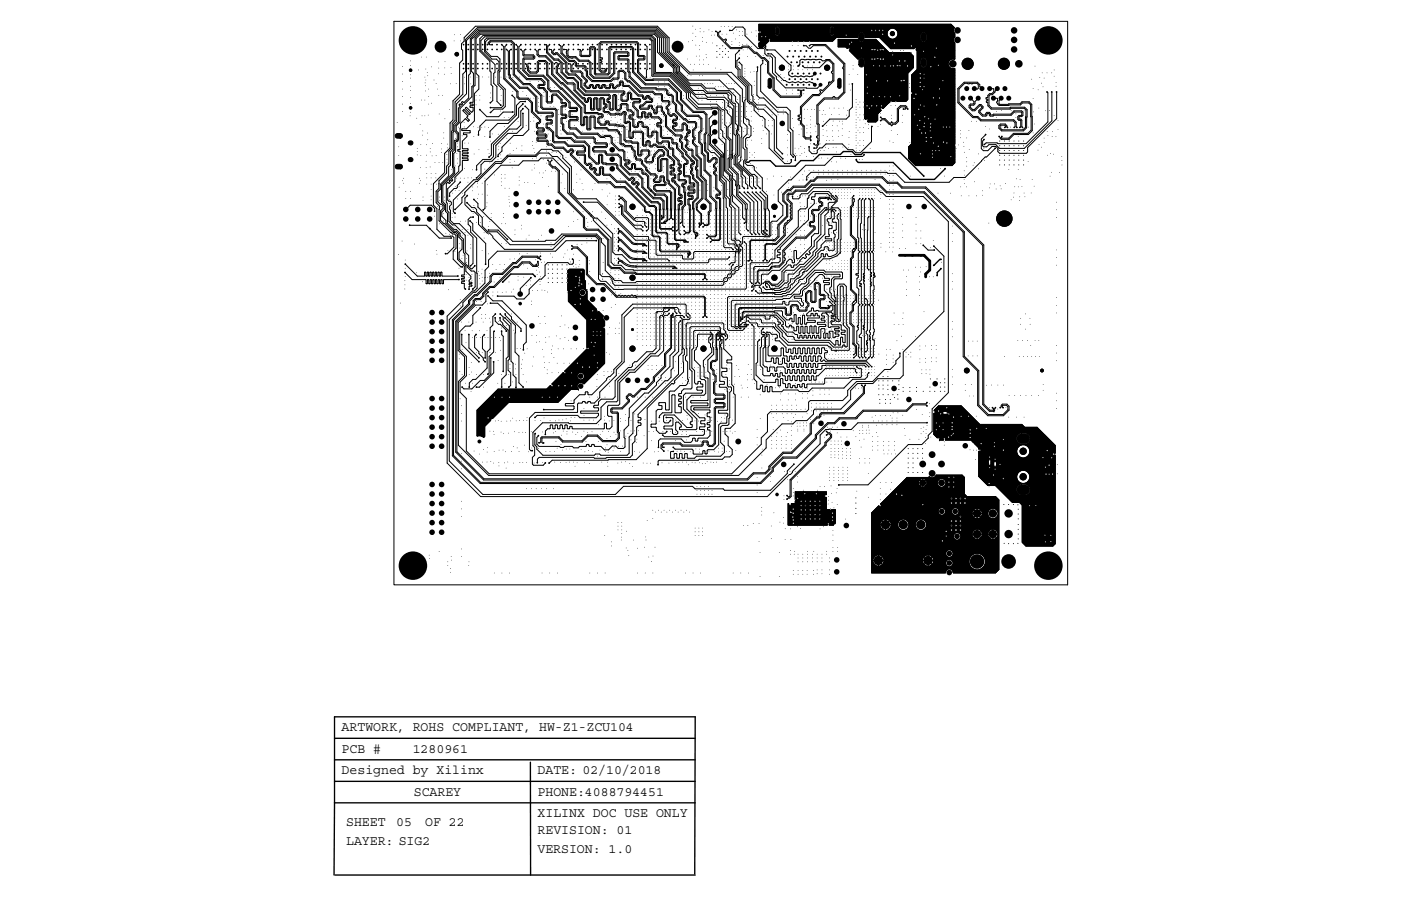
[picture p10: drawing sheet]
<svg xmlns="http://www.w3.org/2000/svg" width="432mm" height="279mm" viewBox="0 0 432 279" stroke-linecap="round" stroke-linejoin="round" font-family="sans-serif">
<defs><g id="words">
<g font-size="4.2">
<text x="105.3" y="225.5">ARTWORK, ROHS COMPLIANT, HW-Z1-ZCU104</text>
<text x="105.3" y="232.1">PCB #</text>
<text x="127.2" y="232.1">1280961</text>
<text x="105.3" y="238.7">Designed by Xilinx</text>
<text x="165.7" y="238.7">DATE: 02/10/2018</text>
<text x="127.6" y="245.4">SCAREY</text>
<text x="165.7" y="245.4">PHONE:4088794451</text>
<text x="165.7" y="252">XILINX DOC USE ONLY</text>
<text x="106.7" y="254.7">SHEET</text>
<text x="122.2" y="254.7">05</text>
<text x="131" y="254.7">OF 22</text>
<text x="165.7" y="257.2">REVISION: 01</text>
<text x="106.7" y="260.6">LAYER: SIG2</text>
<text x="165.7" y="263.1">VERSION: 1.0</text>
</g>
</g></defs>
<g fill="none" stroke="#000" stroke-width=".42">
<path d="M230.2 50h.6l.4-.5h6.2l1.7 1.7h6l1.7-1.7h3.9l1.9-1.9h6.4l.9-.9h2.7l1 1h1.8l.7-.7h11.4l7.2 7.3M263.9 49.2v.3l.6 .6h10.8l5.2 5.2h7.5l3.3-3.3M165 85.3l-.8-.8h-6.8l-2.4 2.5M290 80h-.4l-1.8 1.9M290 82.9l-1.1 1.1v1M283 148.9h2.8M283.4 147.9l2.1 2M284.4 147.5v2.8M285.5 147.9l-2.1 2M299.5 158.4h3.3M300 157.1l2.4 2.5M301.2 156.7v3.3"/>
<path d="M302.4 157.1l-2.4 2.5M268.9 172.9h3.7M269.4 171.6l2.7 2.6M270.7 171.1v3.6M271.1 161.8h3.7M271.6 160.5l2.7 2.7M272.1 171.6l-2.7 2.6M272.9 160v3.6M274.3 160.5l-2.7 2.7M284.2 172.9h3.7M284.7 171.6l2.7 2.6M286.1 171.1v3.6"/>
<path d="M287.4 171.6l-2.7 2.6M299.5 164.7h3.3M300 163.5l2.4 2.5M301.2 163.1v3.3M302.4 163.5l-2.4 2.5M304.4 164.7h3.3M304.8 163.5l2.5 2.5M306 163.1v3.3M307.3 163.5l-2.5 2.5M103.1 234.3h111.2M103.1 227.7h111.2M163.5 235.1v34.8"/>
<path d="M103.1 247.6l-.1 22.3M103.1 247.6h111.2M103.1 247.6v-26.5h111.2l-.2 48.5M103.1 241h111.2M103.3 269.9h111"/>
</g>
<g fill="#000">
<path d="M126.5 18.7l.1 .2z" fill-rule="evenodd"/>
<path d="M129.9 17.5l.1 .2z" fill-rule="evenodd"/>
<path d="M131.3 17.5l.2 .2z" fill-rule="evenodd"/>
<path d="M135 19l.2 .2z" fill-rule="evenodd"/>
<path d="M137.1 19l.1 .1z" fill-rule="evenodd"/>
<path d="M139.9 12.5l.1 .2z" fill-rule="evenodd"/>
<path d="M140 10.6l.1 .2z" fill-rule="evenodd"/>
<path d="M141.8 12.5l.2 .2z" fill-rule="evenodd"/>
<path d="M141.9 10.6l.1 .1z" fill-rule="evenodd"/>
<path d="M142.8 19.6l.1 .2z" fill-rule="evenodd"/>
<path d="M142.8 13.7l.1 .1z" fill-rule="evenodd"/>
<path d="M144.2 19.6l.2 .2z" fill-rule="evenodd"/>
<path d="M144.2 15.2l.2 .1z" fill-rule="evenodd"/>
<path d="M144.2 13.7l.2 .1z" fill-rule="evenodd"/>
<path d="M145.7 12.2l.2 .2z" fill-rule="evenodd"/>
<path d="M145.7 19.6l.2 .2z" fill-rule="evenodd"/>
<path d="M145.7 15.2l.2 .1z" fill-rule="evenodd"/>
<path d="M145.7 13.7l.2 .1z" fill-rule="evenodd"/>
<path d="M147.2 19.6l.1 .2z" fill-rule="evenodd"/>
<path d="M147.2 15.2l.1 .1z" fill-rule="evenodd"/>
<path d="M147.2 13.7l.1 .1z" fill-rule="evenodd"/>
<path d="M148.7 19.6l.1 .2z" fill-rule="evenodd"/>
<path d="M148.7 15.2l.1 .1z" fill-rule="evenodd"/>
<path d="M148.7 13.7l.1 .1z" fill-rule="evenodd"/>
<path d="M150.2 19.6l.1 .2z" fill-rule="evenodd"/>
<path d="M150.2 15.2l.1 .1z" fill-rule="evenodd"/>
<path d="M150.2 13.7l.1 .1z" fill-rule="evenodd"/>
<path d="M151.6 15.2l.2 .1z" fill-rule="evenodd"/>
<path d="M151.6 13.7l.2 .1z" fill-rule="evenodd"/>
<path d="M153.1 19.6l.2 .2z" fill-rule="evenodd"/>
<path d="M153.1 15.2l.2 .1z" fill-rule="evenodd"/>
<path d="M153.1 13.7l.2 .1z" fill-rule="evenodd"/>
<path d="M154.6 19.6l.1 .2z" fill-rule="evenodd"/>
<path d="M154.6 15.2l.1 .1z" fill-rule="evenodd"/>
<path d="M154.6 13.7l.1 .1z" fill-rule="evenodd"/>
<path d="M156 19.6l.2 .2z" fill-rule="evenodd"/>
<path d="M156 15.2l.2 .1z" fill-rule="evenodd"/>
<path d="M156 13.7l.2 .1z" fill-rule="evenodd"/>
<path d="M157.5 19.6l.2 .2z" fill-rule="evenodd"/>
<path d="M157.5 15.2l.2 .1z" fill-rule="evenodd"/>
<path d="M157.5 13.7l.2 .1z" fill-rule="evenodd"/>
<path d="M159 19.6l.1 .2z" fill-rule="evenodd"/>
<path d="M159 15.2l.1 .1z" fill-rule="evenodd"/>
<path d="M159 13.7l.1 .1z" fill-rule="evenodd"/>
<path d="M160.5 19.6l.1 .2z" fill-rule="evenodd"/>
<path d="M160.5 15.2l.1 .1z" fill-rule="evenodd"/>
<path d="M160.5 13.7l.1 .1z" fill-rule="evenodd"/>
<path d="M161.9 19.6l.2 .2z" fill-rule="evenodd"/>
<path d="M161.9 15.2l.2 .1z" fill-rule="evenodd"/>
<path d="M161.9 13.7l.2 .1z" fill-rule="evenodd"/>
<path d="M163.4 19.6l.2 .2z" fill-rule="evenodd"/>
<path d="M163.4 15.2l.2 .1z" fill-rule="evenodd"/>
<path d="M163.4 13.7l.2 .1z" fill-rule="evenodd"/>
<path d="M164.9 13.7l.1 .1z" fill-rule="evenodd"/>
<path d="M164.9 19.6l.1 .2z" fill-rule="evenodd"/>
<path d="M164.9 15.2l.1 .1z" fill-rule="evenodd"/>
<path d="M166.3 19.6l.2 .2z" fill-rule="evenodd"/>
<path d="M166.3 15.2l.2 .1z" fill-rule="evenodd"/>
<path d="M166.3 13.7l.2 .1z" fill-rule="evenodd"/>
<path d="M167.8 13.7l.2 .1z" fill-rule="evenodd"/>
<path d="M167.8 19.6l.2 .2z" fill-rule="evenodd"/>
<path d="M167.8 15.2l.2 .1z" fill-rule="evenodd"/>
<path d="M169.3 19.6l.1 .2z" fill-rule="evenodd"/>
<path d="M169.3 15.2l.1 .1z" fill-rule="evenodd"/>
<path d="M169.3 13.7l.1 .1z" fill-rule="evenodd"/>
<path d="M170.8 19.6l.1 .2z" fill-rule="evenodd"/>
<path d="M170.8 15.2l.1 .1z" fill-rule="evenodd"/>
<path d="M170.8 13.7l.1 .1z" fill-rule="evenodd"/>
<path d="M172.2 19.6l.2 .2z" fill-rule="evenodd"/>
<path d="M172.2 15.2l.2 .1z" fill-rule="evenodd"/>
<path d="M172.2 13.7l.2 .1z" fill-rule="evenodd"/>
<path d="M173.7 19.6l.2 .2z" fill-rule="evenodd"/>
<path d="M173.7 15.2l.2 .1z" fill-rule="evenodd"/>
<path d="M173.7 13.7l.2 .1z" fill-rule="evenodd"/>
<path d="M175.2 19.6l.1 .2z" fill-rule="evenodd"/>
<path d="M175.2 15.2l.1 .1z" fill-rule="evenodd"/>
<path d="M175.2 13.7l.1 .1z" fill-rule="evenodd"/>
<path d="M176.7 19.6l.1 .2z" fill-rule="evenodd"/>
<path d="M176.7 15.2l.1 .1z" fill-rule="evenodd"/>
<path d="M176.7 13.7l.1 .1z" fill-rule="evenodd"/>
<path d="M178.1 19.6l.2 .2z" fill-rule="evenodd"/>
<path d="M178.1 15.2l.2 .1z" fill-rule="evenodd"/>
<path d="M178.1 13.7l.2 .1z" fill-rule="evenodd"/>
<path d="M179.6 19.6l.2 .2z" fill-rule="evenodd"/>
<path d="M179.6 15.2l.2 .1z" fill-rule="evenodd"/>
<path d="M179.6 13.7l.2 .1z" fill-rule="evenodd"/>
<path d="M181.1 19.6l.1 .2z" fill-rule="evenodd"/>
<path d="M181.1 15.2l.1 .1z" fill-rule="evenodd"/>
<path d="M181.1 13.7l.1 .1z" fill-rule="evenodd"/>
<path d="M182.5 19.6l.2 .2z" fill-rule="evenodd"/>
<path d="M182.5 15.2l.2 .1z" fill-rule="evenodd"/>
<path d="M182.5 13.7l.2 .1z" fill-rule="evenodd"/>
<path d="M184 19.6l.2 .2z" fill-rule="evenodd"/>
<path d="M184 15.2l.2 .1z" fill-rule="evenodd"/>
<path d="M184 13.7l.2 .1z" fill-rule="evenodd"/>
<path d="M185.5 19.6l.1 .2z" fill-rule="evenodd"/>
<path d="M185.5 15.2l.1 .1z" fill-rule="evenodd"/>
<path d="M185.5 13.7l.1 .1z" fill-rule="evenodd"/>
<path d="M187 19.6l.1 .2z" fill-rule="evenodd"/>
<path d="M187 15.2l.1 .1z" fill-rule="evenodd"/>
<path d="M187 13.7l.1 .1z" fill-rule="evenodd"/>
<path d="M188.4 19.6l.2 .2z" fill-rule="evenodd"/>
<path d="M188.4 15.2l.2 .1z" fill-rule="evenodd"/>
<path d="M188.4 13.7l.2 .1z" fill-rule="evenodd"/>
<path d="M189.9 19.6l.2 .2z" fill-rule="evenodd"/>
<path d="M189.9 15.2l.2 .1z" fill-rule="evenodd"/>
<path d="M189.9 13.7l.2 .1z" fill-rule="evenodd"/>
<path d="M191.4 19.6l.1 .2z" fill-rule="evenodd"/>
<path d="M191.4 15.2l.1 .1z" fill-rule="evenodd"/>
<path d="M191.4 13.7l.1 .1z" fill-rule="evenodd"/>
<path d="M192.8 19.6l.2 .2z" fill-rule="evenodd"/>
<path d="M192.8 15.2l.2 .1z" fill-rule="evenodd"/>
<path d="M192.8 13.7l.2 .1z" fill-rule="evenodd"/>
<path d="M194.3 19.6l.2 .2z" fill-rule="evenodd"/>
<path d="M194.3 15.2l.2 .1z" fill-rule="evenodd"/>
<path d="M194.3 13.7l.2 .1z" fill-rule="evenodd"/>
<path d="M195.8 19.6l.1 .2z" fill-rule="evenodd"/>
<path d="M195.8 15.2l.1 .1z" fill-rule="evenodd"/>
<path d="M195.8 13.7l.1 .1z" fill-rule="evenodd"/>
<path d="M197.3 19.6l.1 .2z" fill-rule="evenodd"/>
<path d="M197.3 15.2l.1 .1z" fill-rule="evenodd"/>
<path d="M197.3 13.7l.1 .1z" fill-rule="evenodd"/>
<path d="M198.7 19.6l.2 .2z" fill-rule="evenodd"/>
<path d="M198.7 15.2l.2 .1z" fill-rule="evenodd"/>
<path d="M198.7 13.7l.2 .1z" fill-rule="evenodd"/>
<path d="M200.2 19.6l.2 .2z" fill-rule="evenodd"/>
<path d="M200.2 15.2l.2 .1z" fill-rule="evenodd"/>
<path d="M200.2 13.7l.2 .1z" fill-rule="evenodd"/>
<path d="M211.9 18.1l.1 .2z" fill-rule="evenodd"/>
<path d="M212.2 12.8l.1 .2z" fill-rule="evenodd"/>
<path d="M212.8 19.7l.1 .2z" fill-rule="evenodd"/>
<path d="M213.3 12.4l.2 .1z" fill-rule="evenodd"/>
<path d="M213.5 8l.1 .1z" fill-rule="evenodd"/>
<path d="M213.5 10.2l.1 .1z" fill-rule="evenodd"/>
<path d="M213.9 19.7l.2 .2z" fill-rule="evenodd"/>
<path d="M214.3 8.9l.1 .2z" fill-rule="evenodd"/>
<path d="M214.4 11.2l.1 .2z" fill-rule="evenodd"/>
<path d="M214.4 13.8l.1 .2z" fill-rule="evenodd"/>
<path d="M214.5 17.2l.2 .2z" fill-rule="evenodd"/>
<path d="M215.6 19.7l.1 .2z" fill-rule="evenodd"/>
<path d="M215.6 17.2l.1 .2z" fill-rule="evenodd"/>
<path d="M215.6 15.3l.1 .1z" fill-rule="evenodd"/>
<path d="M215.6 18.4l.1 .2z" fill-rule="evenodd"/>
<path d="M215.6 13.9l.1 .2z" fill-rule="evenodd"/>
<path d="M215.7 9.7l.2 .2z" fill-rule="evenodd"/>
<path d="M215.7 8.7l.2 .1z" fill-rule="evenodd"/>
<path d="M216.4 11.5l.2 .1z" fill-rule="evenodd"/>
<path d="M216.4 12.7l.2 .1z" fill-rule="evenodd"/>
<path d="M216.7 19.7l.2 .2z" fill-rule="evenodd"/>
<path d="M216.7 18.4l.2 .1z" fill-rule="evenodd"/>
<path d="M216.9 9.7l.1 .2z" fill-rule="evenodd"/>
<path d="M217.5 16.8l.2 .1z" fill-rule="evenodd"/>
<path d="M217.6 13l.2 .1z" fill-rule="evenodd"/>
<path d="M217.7 17.7l.1 .2z" fill-rule="evenodd"/>
<path d="M218.2 19.8l.2 .1z" fill-rule="evenodd"/>
<path d="M218.4 9.1l.2 .2z" fill-rule="evenodd"/>
<path d="M219.2 10.8l.1 .1z" fill-rule="evenodd"/>
<path d="M219.4 9.6l.1 .1z" fill-rule="evenodd"/>
<path d="M219.5 13.2l.2 .1z" fill-rule="evenodd"/>
<path d="M220.1 10.7l.1 .2z" fill-rule="evenodd"/>
<path d="M220.6 9.6l.1 .1z" fill-rule="evenodd"/>
<path d="M220.8 17.5h.3v.3h-.3z" fill-rule="evenodd"/>
<path d="M220.8 15.8h.3v.2h-.3z" fill-rule="evenodd"/>
<path d="M220.8 14h.3v.2h-.3z" fill-rule="evenodd"/>
<path d="M221.7 14.9h.3v.2h-.3z" fill-rule="evenodd"/>
<path d="M221.7 16.6h.3v.3h-.3z" fill-rule="evenodd"/>
<path d="M221.9 9.6l.1 .1z" fill-rule="evenodd"/>
<path d="M222.2 8.1l.1 .2z" fill-rule="evenodd"/>
<path d="M222.5 10.5l.1 .1z" fill-rule="evenodd"/>
<path d="M222.6 15.8h.2v.2h-.2z" fill-rule="evenodd"/>
<path d="M222.6 17.5h.2v.3h-.2z" fill-rule="evenodd"/>
<path d="M222.6 14h.2v.2h-.2z" fill-rule="evenodd"/>
<path d="M223.2 8.1l.2 .2z" fill-rule="evenodd"/>
<path d="M223.5 14.9h.2v.2h-.2z" fill-rule="evenodd"/>
<path d="M223.5 16.6h.2v.3h-.2z" fill-rule="evenodd"/>
<path d="M223.9 10.5l.2 .1z" fill-rule="evenodd"/>
<path d="M224.4 17.5h.2v.3h-.2z" fill-rule="evenodd"/>
<path d="M224.4 15.8h.2v.2h-.2z" fill-rule="evenodd"/>
<path d="M224.5 8.1l.2 .2z" fill-rule="evenodd"/>
<path d="M224.9 9.3l.1 .1z" fill-rule="evenodd"/>
<path d="M225.5 12.8l.1 .1z" fill-rule="evenodd"/>
<path d="M225.5 13.7l.1 .1z" fill-rule="evenodd"/>
<path d="M225.6 8.1l.1 .2z" fill-rule="evenodd"/>
<path d="M225.9 10.1l.2 .2z" fill-rule="evenodd"/>
<path d="M226.7 11.9l.1 .2z" fill-rule="evenodd"/>
<path d="M226.9 9.1l.1 .2z" fill-rule="evenodd"/>
<path d="M227.8 13.1l.1 .2z" fill-rule="evenodd"/>
<path d="M227.8 14l.1 .1z" fill-rule="evenodd"/>
<path d="M227.8 10.9l.1 .2z" fill-rule="evenodd"/>
<path d="M227.8 9.6l.1 .1z" fill-rule="evenodd"/>
<path d="M227.8 19.2l.1 .1z" fill-rule="evenodd"/>
<path d="M227.8 15.5l.1 .1z" fill-rule="evenodd"/>
<path d="M227.8 17.8l.1 .2z" fill-rule="evenodd"/>
<path d="M227.9 16.6l.2 .2z" fill-rule="evenodd"/>
<path d="M228.8 10.9l.2 .2z" fill-rule="evenodd"/>
<path d="M228.8 13.6l.2 .2z" fill-rule="evenodd"/>
<path d="M228.8 9.6l.2 .1z" fill-rule="evenodd"/>
<path d="M229 15.3l.1 .2z" fill-rule="evenodd"/>
<path d="M230.1 10.5l.2 .1z" fill-rule="evenodd"/>
<path d="M230.1 13.5l.2 .2z" fill-rule="evenodd"/>
<path d="M230.3 15l.1 .2z" fill-rule="evenodd"/>
<path d="M230.3 17.3l.2 .2z" fill-rule="evenodd"/>
<path d="M231.6 9.8l.2 .2z" fill-rule="evenodd"/>
<path d="M231.6 14.3l.2 .1z" fill-rule="evenodd"/>
<path d="M232.9 17.3l.1 .2z" fill-rule="evenodd"/>
<path d="M232.9 9.4l.2 .2z" fill-rule="evenodd"/>
<path d="M233.1 11l.1 .2z" fill-rule="evenodd"/>
<path d="M233.8 12.7l.2 .2z" fill-rule="evenodd"/>
<path d="M234.2 9.8l.2 .1z" fill-rule="evenodd"/>
<path d="M234.7 11.2l.1 .2z" fill-rule="evenodd"/>
<path d="M234.7 14.2l.2 .1z" fill-rule="evenodd"/>
<path d="M235 18.6l.1 .1z" fill-rule="evenodd"/>
<path d="M235.1 17.1l.2 .1z" fill-rule="evenodd"/>
<path d="M235.9 11.2l.1 .2z" fill-rule="evenodd"/>
<path d="M235.9 14.1l.1 .2z" fill-rule="evenodd"/>
<path d="M235.9 19.9l.2 .1z" fill-rule="evenodd"/>
<path d="M236.3 15.3l.2 .2z" fill-rule="evenodd"/>
<path d="M236.6 16.5l.2 .2z" fill-rule="evenodd"/>
<path d="M237 12.1l.2 .1z" fill-rule="evenodd"/>
<path d="M237.1 17.8l.2 .2z" fill-rule="evenodd"/>
<path d="M239.2 8.5l.4-.1 .5 .3v1.6a.52 .52 0 0 1-.5 .5 .52 .52 0 0 1-.5-.5z" fill-rule="evenodd"/>
<path d="M244.1 14l.2 .1z" fill-rule="evenodd"/>
<path d="M244.1 12.8l.2 .2z" fill-rule="evenodd"/>
<path d="M245.9 14l.1 .1z" fill-rule="evenodd"/>
<path d="M245.9 12.8l.1 .2z" fill-rule="evenodd"/>
<path d="M247.6 12.8l.2 .2z" fill-rule="evenodd"/>
<path d="M247.6 14l.2 .1z" fill-rule="evenodd"/>
<path d="M249.4 12.8l.2 .2z" fill-rule="evenodd"/>
<path d="M249.4 14l.2 .1z" fill-rule="evenodd"/>
<path d="M256 8.5l.4-.1 .5 .3v1.6a.52 .52 0 0 1-.5 .5 .52 .52 0 0 1-.5-.5z" fill-rule="evenodd"/>
<path d="M258.8 12.5l.2 .1z" fill-rule="evenodd"/>
<path d="M260.7 10.7l.1 .2z" fill-rule="evenodd"/>
<path d="M261.6 15l.1 .1z" fill-rule="evenodd"/>
<path d="M261.7 13.5l.2 .1z" fill-rule="evenodd"/>
<path d="M262.4 12.9l.2 .2z" fill-rule="evenodd"/>
<path d="M264.9 18.1a.79 .79 0 0 1 .9-.1 .79 .79 0 0 1 .5 .7v1.2a.79 .79 0 0 1-.8 .8 .79 .79 0 0 1-.8-.8v-1.2z" fill-rule="evenodd"/>
<path d="M264.9 10.3a.79 .79 0 0 1 .9-.2 .79 .79 0 0 1 .5 .7v1.2a.79 .79 0 0 1-.8 .8 .79 .79 0 0 1-.8-.8v-1.2z" fill-rule="evenodd"/>
<path d="M265.2 18.5l.3-.1 .4 .3v1.2l-.4 .3-.3-.3z" fill-rule="evenodd"/>
<path d="M265.2 10.7l.3-.2 .4 .3v1.2l-.4 .4-.3-.4z" fill-rule="evenodd"/>
<path d="M265.4 14.7l.2 .2z" fill-rule="evenodd"/>
<path d="M268.6 9.3l.1 .1z" fill-rule="evenodd"/>
<path d="M268.7 18.1l.1 .2z" fill-rule="evenodd"/>
<path d="M268.7 15.2l.1 .2z" fill-rule="evenodd"/>
<path d="M269.5 18.1l.2 .2z" fill-rule="evenodd"/>
<path d="M269.5 15.2l.2 .2z" fill-rule="evenodd"/>
<path d="M269.7 9.3l.2 .1z" fill-rule="evenodd"/>
<path d="M270.4 18l.2 .1z" fill-rule="evenodd"/>
<path d="M270.4 15.4l.2 .1z" fill-rule="evenodd"/>
<path d="M270.9 9.3l.2 .1z" fill-rule="evenodd"/>
<path d="M271.3 18.1l.1 .2z" fill-rule="evenodd"/>
<path d="M271.3 15.2l.1 .2z" fill-rule="evenodd"/>
<path d="M271.9 10.5l.2 .1z" fill-rule="evenodd"/>
<path d="M271.9 9.3l.2 .1z" fill-rule="evenodd"/>
<path d="M272.1 18.1l.2 .2z" fill-rule="evenodd"/>
<path d="M272.1 15.2l.2 .2z" fill-rule="evenodd"/>
<path d="M275 15.8l.2 .1z" fill-rule="evenodd"/>
<path d="M275.1 16.8l.1 .2z" fill-rule="evenodd"/>
<path d="M275.6 13.2l.2 .2z" fill-rule="evenodd"/>
<path d="M275.9 18.7l.2 .1z" fill-rule="evenodd"/>
<path d="M277.1 18.7l.1 .1z" fill-rule="evenodd"/>
<path d="M277.5 15.5l.1 .2z" fill-rule="evenodd"/>
<path d="M278.4 15.5l.2 .2z" fill-rule="evenodd"/>
<path d="M278.4 16.7l.2 .1z" fill-rule="evenodd"/>
<path d="M278.8 18.7l.2 .1z" fill-rule="evenodd"/>
<path d="M280.8 14.1l.2 .1z" fill-rule="evenodd"/>
<path d="M280.8 18.7l.2 .1z" fill-rule="evenodd"/>
<path d="M280.8 16.1l.2 .1z" fill-rule="evenodd"/>
<path d="M282 14.9l.2 .2z" fill-rule="evenodd"/>
<path d="M284.1 18.1a.79 .79 0 0 1 .8-.1 .79 .79 0 0 1 .5 .7v1.2a.79 .79 0 0 1-.8 .8 .79 .79 0 0 1-.8-.8v-1.2z" fill-rule="evenodd"/>
<path d="M284.1 10.3a.79 .79 0 0 1 .8-.2 .79 .79 0 0 1 .5 .7v1.2a.79 .79 0 0 1-.8 .8 .79 .79 0 0 1-.8-.8v-1.2z" fill-rule="evenodd"/>
<path d="M284.4 18.5l.2-.1 .4 .3v1.2l-.4 .3-.3-.3z" fill-rule="evenodd"/>
<path d="M284.4 10.7l.2-.2 .4 .3v1.2l-.4 .4-.3-.4z" fill-rule="evenodd"/>
<path d="M284.5 15.7l.2 .2z" fill-rule="evenodd"/>
<path d="M288 17.5l.2 .2z" fill-rule="evenodd"/>
<path d="M288.5 14.7l.1 .2z" fill-rule="evenodd"/>
<path d="M122.3 37.7l.2 .2z" fill-rule="evenodd"/>
<path d="M124 34.4l.1 .1z" fill-rule="evenodd"/>
<path d="M124 29.7l.1 .2z" fill-rule="evenodd"/>
<path d="M124 32l.1 .2z" fill-rule="evenodd"/>
<path d="M124 25.1l.1 .1z" fill-rule="evenodd"/>
<path d="M124 27.4l.1 .1z" fill-rule="evenodd"/>
<path d="M124 20.4l.1 .2z" fill-rule="evenodd"/>
<path d="M124 22.8l.1 .1z" fill-rule="evenodd"/>
<path d="M126.3 35.6l.2 .2z" fill-rule="evenodd"/>
<path d="M126.4 34.5l.1 .2z" fill-rule="evenodd"/>
<path d="M126.5 30.1l.1 .1z" fill-rule="evenodd"/>
<path d="M126.5 31.8l.1 .2z" fill-rule="evenodd"/>
<path d="M126.5 26.5l.1 .2z" fill-rule="evenodd"/>
<path d="M126.5 27.8l.1 .2z" fill-rule="evenodd"/>
<path d="M126.5 24l.1 .2z" fill-rule="evenodd"/>
<path d="M126.5 20.2l.1 .1z" fill-rule="evenodd"/>
<path d="M126.5 23l.1 .1z" fill-rule="evenodd"/>
<path d="M128.4 36.4l.1 .1z" fill-rule="evenodd"/>
<path d="M129 21.5l.1 .2z" fill-rule="evenodd"/>
<path d="M129.4 38.3l.2 .2z" fill-rule="evenodd"/>
<path d="M129.9 30.8l.1 .1z" fill-rule="evenodd"/>
<path d="M130 35.6l.2 .2z" fill-rule="evenodd"/>
<path d="M130.9 35.6l.1 .2z" fill-rule="evenodd"/>
<path d="M130.9 30.8l.1 .1z" fill-rule="evenodd"/>
<path d="M130.9 23.7l.1 .2z" fill-rule="evenodd"/>
<path d="M131 25.5l.1 .1z" fill-rule="evenodd"/>
<path d="M131 26.4l.2 .1z" fill-rule="evenodd"/>
<path d="M131 28l.2 .1z" fill-rule="evenodd"/>
<path d="M131.2 24.6l.1 .1z" fill-rule="evenodd"/>
<path d="M131.2 21.2l.1 .2z" fill-rule="evenodd"/>
<path d="M131.6 22.2l.2 .2z" fill-rule="evenodd"/>
<path d="M131.8 23.3l.1 .1z" fill-rule="evenodd"/>
<path d="M131.9 35.4l.2 .2z" fill-rule="evenodd"/>
<path d="M132.1 29.7l.1 .2z" fill-rule="evenodd"/>
<path d="M132.1 32l.1 .2z" fill-rule="evenodd"/>
<path d="M132.1 27.4l.1 .1z" fill-rule="evenodd"/>
<path d="M132.9 31.7l.2 .2z" fill-rule="evenodd"/>
<path d="M132.9 20.6l.2 .1z" fill-rule="evenodd"/>
<path d="M133.7 24.6l.1 .1z" fill-rule="evenodd"/>
<path d="M134.3 25.6l.2 .2z" fill-rule="evenodd"/>
<path d="M134.8 27.4l.1 .1z" fill-rule="evenodd"/>
<path d="M135.1 22.7l.1 .1z" fill-rule="evenodd"/>
<path d="M135.1 20.9l.2 .2z" fill-rule="evenodd"/>
<path d="M135.2 29.3l.1 .2z" fill-rule="evenodd"/>
<path d="M135.3 35.1l.2 .1z" fill-rule="evenodd"/>
<path d="M136.3 29.3l.2 .2z" fill-rule="evenodd"/>
<path d="M136.9 22.8l.1 .2z" fill-rule="evenodd"/>
<path d="M137 20.9l.2 .1z" fill-rule="evenodd"/>
<path d="M137.1 36.6l.1 .1z" fill-rule="evenodd"/>
<path d="M138.5 33.7l.2 .2z" fill-rule="evenodd"/>
<path d="M138.7 25.8l.2 .1z" fill-rule="evenodd"/>
<path d="M138.9 20.7l.2 .2z" fill-rule="evenodd"/>
<path d="M139 22.6l.1 .1z" fill-rule="evenodd"/>
<path d="M140.5 25.7l.2 .1z" fill-rule="evenodd"/>
<path d="M141.3 39.1l.1 .2z" fill-rule="evenodd"/>
<path d="M142.8 21.1l.1 .1z" fill-rule="evenodd"/>
<path d="M143 37.7l.1 .2z" fill-rule="evenodd"/>
<path d="M143 39.1l.2 .1z" fill-rule="evenodd"/>
<path d="M143.1 25.8l.2 .1z" fill-rule="evenodd"/>
<path d="M143.1 23.7l.2 .2z" fill-rule="evenodd"/>
<path d="M144.2 21.1l.2 .1z" fill-rule="evenodd"/>
<path d="M145 25.8l.2 .2z" fill-rule="evenodd"/>
<path d="M145 23.7l.2 .1z" fill-rule="evenodd"/>
<path d="M145.7 21.1l.2 .1z" fill-rule="evenodd"/>
<path d="M145.9 39l.2 .2z" fill-rule="evenodd"/>
<path d="M146.6 30.8l.2 .1z" fill-rule="evenodd"/>
<path d="M146.6 29.3l.2 .2z" fill-rule="evenodd"/>
<path d="M146.6 32.3l.2 .1z" fill-rule="evenodd"/>
<path d="M146.9 23.7l.2 .2z" fill-rule="evenodd"/>
<path d="M147.2 21.1l.1 .1z" fill-rule="evenodd"/>
<path d="M147.2 39.2l.2 .1z" fill-rule="evenodd"/>
<path d="M147.8 30.8l.2 .1z" fill-rule="evenodd"/>
<path d="M147.8 29.3l.2 .2z" fill-rule="evenodd"/>
<path d="M147.8 33.7l.2 .2z" fill-rule="evenodd"/>
<path d="M148.4 39.2l.2 .1z" fill-rule="evenodd"/>
<path d="M148.7 23.7l.1 .1z" fill-rule="evenodd"/>
<path d="M148.7 21.1l.1 .1z" fill-rule="evenodd"/>
<path d="M149.4 39.1l.1 .1z" fill-rule="evenodd"/>
<path d="M150.2 21.1l.1 .1z" fill-rule="evenodd"/>
<path d="M150.5 39.2l.2 .2z" fill-rule="evenodd"/>
<path d="M150.6 23.7l.1 .1z" fill-rule="evenodd"/>
<path d="M151 31.6l.2 .2z" fill-rule="evenodd"/>
<path d="M151.1 28.6l.1 .1z" fill-rule="evenodd"/>
<path d="M151.1 30.1l.1 .2z" fill-rule="evenodd"/>
<path d="M151.1 34.6l.1 .2z" fill-rule="evenodd"/>
<path d="M151.1 33.1l.1 .2z" fill-rule="evenodd"/>
<path d="M151.6 21.1l.2 .1z" fill-rule="evenodd"/>
<path d="M152.7 23.7l.1 .2z" fill-rule="evenodd"/>
<path d="M153.1 21.1l.2 .1z" fill-rule="evenodd"/>
<path d="M154.2 27.5l.1 .2z" fill-rule="evenodd"/>
<path d="M154.2 34.2l.1 .1z" fill-rule="evenodd"/>
<path d="M154.3 30.8l.1 .2z" fill-rule="evenodd"/>
<path d="M154.3 32.4l.1 .1z" fill-rule="evenodd"/>
<path d="M154.3 23.7l.2 .2z" fill-rule="evenodd"/>
<path d="M154.4 29.3l.1 .2z" fill-rule="evenodd"/>
<path d="M154.6 21.1l.1 .1z" fill-rule="evenodd"/>
<path d="M155.3 36.2l.2 .1z" fill-rule="evenodd"/>
<path d="M155.3 38.9l.2 .1z" fill-rule="evenodd"/>
<path d="M156 21.1l.2 .1z" fill-rule="evenodd"/>
<path d="M156.1 23.7l.2 .1z" fill-rule="evenodd"/>
<path d="M156.8 36.2l.1 .1z" fill-rule="evenodd"/>
<path d="M157.5 21.1l.2 .1z" fill-rule="evenodd"/>
<path d="M157.8 29.3l.1 .2z" fill-rule="evenodd"/>
<path d="M158 28.1l.1 .2z" fill-rule="evenodd"/>
<path d="M158 34.5l.1 .1z" fill-rule="evenodd"/>
<path d="M158 23.8l.2 .2z" fill-rule="evenodd"/>
<path d="M159 21.1l.1 .1z" fill-rule="evenodd"/>
<path d="M159.6 37.4l.2 .2z" fill-rule="evenodd"/>
<path d="M160.1 23.7l.2 .1z" fill-rule="evenodd"/>
<path d="M160.5 21.1l.1 .1z" fill-rule="evenodd"/>
<path d="M161.1 28.2l.1 .1z" fill-rule="evenodd"/>
<path d="M161.1 33.4l.1 .2z" fill-rule="evenodd"/>
<path d="M161.1 34.9l.1 .2z" fill-rule="evenodd"/>
<path d="M161.1 32l.1 .1z" fill-rule="evenodd"/>
<path d="M161.8 32.7l.2 .2z" fill-rule="evenodd"/>
<path d="M161.8 31.2l.2 .2z" fill-rule="evenodd"/>
<path d="M161.9 21.1l.2 .1z" fill-rule="evenodd"/>
<path d="M162.1 38.6l.1 .2z" fill-rule="evenodd"/>
<path d="M162.2 29.4l.1 .2z" fill-rule="evenodd"/>
<path d="M163.3 25l.1 .2z" fill-rule="evenodd"/>
<path d="M163.4 37.4l.2 .2z" fill-rule="evenodd"/>
<path d="M163.4 21.1l.2 .1z" fill-rule="evenodd"/>
<path d="M163.4 30.2l.2 .2z" fill-rule="evenodd"/>
<path d="M164.5 36.1l.1 .1z" fill-rule="evenodd"/>
<path d="M164.5 37.3l.1 .1z" fill-rule="evenodd"/>
<path d="M164.5 30.2l.1 .2z" fill-rule="evenodd"/>
<path d="M164.9 21.1l.1 .1z" fill-rule="evenodd"/>
<path d="M165.9 31.5l.2 .2z" fill-rule="evenodd"/>
<path d="M165.9 32.7l.2 .1z" fill-rule="evenodd"/>
<path d="M165.9 30.2l.2 .2z" fill-rule="evenodd"/>
<path d="M165.9 25l.2 .2z" fill-rule="evenodd"/>
<path d="M166.3 21.1l.2 .1z" fill-rule="evenodd"/>
<path d="M166.7 35.7l.1 .1z" fill-rule="evenodd"/>
<path d="M167.4 38.2l.2 .1z" fill-rule="evenodd"/>
<path d="M167.6 29.6l.1 .1z" fill-rule="evenodd"/>
<path d="M167.6 28.4l.1 .2z" fill-rule="evenodd"/>
<path d="M167.8 21.1l.2 .1z" fill-rule="evenodd"/>
<path d="M169.3 21.1l.1 .1z" fill-rule="evenodd"/>
<path d="M169.3 29.8l.2 .1z" fill-rule="evenodd"/>
<path d="M169.5 32.7l.1 .2z" fill-rule="evenodd"/>
<path d="M169.6 26.9l.2 .2z" fill-rule="evenodd"/>
<path d="M170.2 38.6l.2 .2z" fill-rule="evenodd"/>
<path d="M170.6 32.7l.2 .2z" fill-rule="evenodd"/>
<path d="M170.8 26.9l.1 .2z" fill-rule="evenodd"/>
<path d="M170.8 21.1l.1 .1z" fill-rule="evenodd"/>
<path d="M172.1 33.7l.1 .2z" fill-rule="evenodd"/>
<path d="M172.1 35.2l.2 .2z" fill-rule="evenodd"/>
<path d="M172.2 21.1l.2 .1z" fill-rule="evenodd"/>
<path d="M172.7 38.9l.2 .1z" fill-rule="evenodd"/>
<path d="M173 26.4l.2 .1z" fill-rule="evenodd"/>
<path d="M173.7 21.1l.2 .1z" fill-rule="evenodd"/>
<path d="M174.2 33.7l.1 .2z" fill-rule="evenodd"/>
<path d="M174.5 37.4l.1 .2z" fill-rule="evenodd"/>
<path d="M175.2 21.1l.1 .1z" fill-rule="evenodd"/>
<path d="M176.3 35.2l.1 .2z" fill-rule="evenodd"/>
<path d="M176.3 24.9l.1 .1z" fill-rule="evenodd"/>
<path d="M176.3 26.4l.1 .1z" fill-rule="evenodd"/>
<path d="M176.7 21.1l.1 .1z" fill-rule="evenodd"/>
<path d="M177 38.6l.1 .1z" fill-rule="evenodd"/>
<path d="M178.1 21.1l.2 .1z" fill-rule="evenodd"/>
<path d="M178.3 37.4l.2 .2z" fill-rule="evenodd"/>
<path d="M179.6 21.1l.2 .1z" fill-rule="evenodd"/>
<path d="M181.1 21.1l.1 .1z" fill-rule="evenodd"/>
<path d="M182.5 21.1l.2 .1z" fill-rule="evenodd"/>
<path d="M184 21.1l.2 .1z" fill-rule="evenodd"/>
<path d="M185.1 37.3l.1 .1z" fill-rule="evenodd"/>
<path d="M185.5 21.1l.1 .1z" fill-rule="evenodd"/>
<path d="M186.2 36.7l.2 .1z" fill-rule="evenodd"/>
<path d="M187 21.1l.1 .1z" fill-rule="evenodd"/>
<path d="M187.1 35.2l.2 .2z" fill-rule="evenodd"/>
<path d="M187.1 33.7l.2 .2z" fill-rule="evenodd"/>
<path d="M187.1 26.4l.2 .1z" fill-rule="evenodd"/>
<path d="M188.2 37.1l.2 .1z" fill-rule="evenodd"/>
<path d="M188.3 36.1l.2 .1z" fill-rule="evenodd"/>
<path d="M188.4 21.1l.2 .1z" fill-rule="evenodd"/>
<path d="M189.2 24.9l.2 .1z" fill-rule="evenodd"/>
<path d="M189.3 39l.1 .2z" fill-rule="evenodd"/>
<path d="M189.5 36.2l.2 .1z" fill-rule="evenodd"/>
<path d="M189.9 21.1l.2 .1z" fill-rule="evenodd"/>
<path d="M190.2 37.6l.1 .1z" fill-rule="evenodd"/>
<path d="M190.2 35.6l.2 .2z" fill-rule="evenodd"/>
<path d="M190.4 39.3l.1 .2z" fill-rule="evenodd"/>
<path d="M190.4 24.9l.1 .1z" fill-rule="evenodd"/>
<path d="M190.5 32.4l.2 .2z" fill-rule="evenodd"/>
<path d="M190.5 30.6l.2 .2z" fill-rule="evenodd"/>
<path d="M190.5 28.9l.2 .2z" fill-rule="evenodd"/>
<path d="M190.5 27.1l.2 .1z" fill-rule="evenodd"/>
<path d="M191.1 34.5l.2 .1z" fill-rule="evenodd"/>
<path d="M191.3 38l.1 .1z" fill-rule="evenodd"/>
<path d="M191.3 36.8l.1 .2z" fill-rule="evenodd"/>
<path d="M191.4 21.1l.1 .1z" fill-rule="evenodd"/>
<path d="M191.6 39.4l.1 .2z" fill-rule="evenodd"/>
<path d="M191.7 27.1l.2 .1z" fill-rule="evenodd"/>
<path d="M191.9 24.1l.1 .2z" fill-rule="evenodd"/>
<path d="M192.6 33.1l.1 .2z" fill-rule="evenodd"/>
<path d="M192.6 25.6l.1 .2z" fill-rule="evenodd"/>
<path d="M192.7 29.6l.2 .2z" fill-rule="evenodd"/>
<path d="M192.8 21.1l.2 .1z" fill-rule="evenodd"/>
<path d="M193.2 38.9l.1 .1z" fill-rule="evenodd"/>
<path d="M193.2 35.6l.1 .2z" fill-rule="evenodd"/>
<path d="M193.2 36.6l.2 .1z" fill-rule="evenodd"/>
<path d="M193.6 24.1l.2 .2z" fill-rule="evenodd"/>
<path d="M193.8 34.8l.1 .1z" fill-rule="evenodd"/>
<path d="M194.1 27.8l.1 .2z" fill-rule="evenodd"/>
<path d="M194.3 31.5l.1 .2z" fill-rule="evenodd"/>
<path d="M194.3 21.1l.2 .1z" fill-rule="evenodd"/>
<path d="M195.5 34.2l.2 .1z" fill-rule="evenodd"/>
<path d="M195.8 21.1l.1 .1z" fill-rule="evenodd"/>
<path d="M195.8 39.7l.2 .2z" fill-rule="evenodd"/>
<path d="M195.8 38.3l.2 .1z" fill-rule="evenodd"/>
<path d="M195.8 36.8l.2 .2z" fill-rule="evenodd"/>
<path d="M197.3 21.1l.1 .1z" fill-rule="evenodd"/>
<path d="M197.3 39.7l.1 .2z" fill-rule="evenodd"/>
<path d="M197.3 38.3l.1 .1z" fill-rule="evenodd"/>
<path d="M197.3 36.8l.1 .2z" fill-rule="evenodd"/>
<path d="M198.7 21.1l.2 .1z" fill-rule="evenodd"/>
<path d="M198.8 39.7l.1 .2z" fill-rule="evenodd"/>
<path d="M198.8 38.3l.1 .1z" fill-rule="evenodd"/>
<path d="M198.8 36.8l.1 .2z" fill-rule="evenodd"/>
<path d="M199.1 23.7l.2 .2z" fill-rule="evenodd"/>
<path d="M200.2 21.1l.2 .1z" fill-rule="evenodd"/>
<path d="M200.2 39.7l.2 .2z" fill-rule="evenodd"/>
<path d="M200.2 38.3l.2 .1z" fill-rule="evenodd"/>
<path d="M200.2 36.8l.2 .2z" fill-rule="evenodd"/>
<path d="M200.3 23.7l.2 .2z" fill-rule="evenodd"/>
<path d="M200.4 29l.1 .1z" fill-rule="evenodd"/>
<path d="M200.5 34.2l.2 .1z" fill-rule="evenodd"/>
<path d="M201.5 30.1l.1 .2z" fill-rule="evenodd"/>
<path d="M201.6 32.6l.1 .1z" fill-rule="evenodd"/>
<path d="M201.7 38.3l.2 .1z" fill-rule="evenodd"/>
<path d="M201.7 39.7l.2 .2z" fill-rule="evenodd"/>
<path d="M201.7 36.8l.2 .2z" fill-rule="evenodd"/>
<path d="M202.6 32l.1 .1z" fill-rule="evenodd"/>
<path d="M202.9 25.2l.1 .1z" fill-rule="evenodd"/>
<path d="M202.9 26.7l.1 .1z" fill-rule="evenodd"/>
<path d="M203 34.3l.2 .2z" fill-rule="evenodd"/>
<path d="M203 30.1l.2 .1z" fill-rule="evenodd"/>
<path d="M203 28.2l.2 .2z" fill-rule="evenodd"/>
<path d="M203.8 35.2l.1 .2z" fill-rule="evenodd"/>
<path d="M203.8 32l.1 .1z" fill-rule="evenodd"/>
<path d="M204.4 39l.1 .2z" fill-rule="evenodd"/>
<path d="M204.4 35.9l.1 .2z" fill-rule="evenodd"/>
<path d="M204.4 37.2l.1 .2z" fill-rule="evenodd"/>
<path d="M204.8 30.1l.2 .1z" fill-rule="evenodd"/>
<path d="M204.8 28.2l.2 .2z" fill-rule="evenodd"/>
<path d="M204.8 25.2l.2 .1z" fill-rule="evenodd"/>
<path d="M204.8 26.7l.2 .1z" fill-rule="evenodd"/>
<path d="M205.1 32l.2 .1z" fill-rule="evenodd"/>
<path d="M206.3 27.2l.1 .2z" fill-rule="evenodd"/>
<path d="M206.3 28.4l.1 .2z" fill-rule="evenodd"/>
<path d="M206.3 30l.2 .2z" fill-rule="evenodd"/>
<path d="M206.5 39.1l.1 .1z" fill-rule="evenodd"/>
<path d="M206.5 36.7l.1 .1z" fill-rule="evenodd"/>
<path d="M206.6 33.4l.1 .2z" fill-rule="evenodd"/>
<path d="M206.6 34.5l.1 .2z" fill-rule="evenodd"/>
<path d="M207 32l.1 .1z" fill-rule="evenodd"/>
<path d="M209 33.9l.2 .1z" fill-rule="evenodd"/>
<path d="M209.4 39.1l.2 .1z" fill-rule="evenodd"/>
<path d="M209.4 36.7l.2 .1z" fill-rule="evenodd"/>
<path d="M210.5 29.4l.2 .2z" fill-rule="evenodd"/>
<path d="M210.5 30.3l.2 .1z" fill-rule="evenodd"/>
<path d="M210.9 33.9l.1 .1z" fill-rule="evenodd"/>
<path d="M211.9 23.3l.1 .1z" fill-rule="evenodd"/>
<path d="M212.4 39.1l.1 .2z" fill-rule="evenodd"/>
<path d="M212.4 36.8l.1 .2z" fill-rule="evenodd"/>
<path d="M212.9 23.3l.1 .1z" fill-rule="evenodd"/>
<path d="M213.3 39.1l.2 .1z" fill-rule="evenodd"/>
<path d="M213.6 21.5l.1 .2z" fill-rule="evenodd"/>
<path d="M215.1 29.6l.2 .2z" fill-rule="evenodd"/>
<path d="M215.1 30.8l.2 .1z" fill-rule="evenodd"/>
<path d="M215.1 28.4l.2 .2z" fill-rule="evenodd"/>
<path d="M215.1 27.1l.2 .2z" fill-rule="evenodd"/>
<path d="M215.3 39.1l.2 .1z" fill-rule="evenodd"/>
<path d="M215.3 36.8l.2 .2z" fill-rule="evenodd"/>
<path d="M215.6 23.3l.1 .1z" fill-rule="evenodd"/>
<path d="M216.3 30.8l.1 .2z" fill-rule="evenodd"/>
<path d="M216.3 29.6l.1 .2z" fill-rule="evenodd"/>
<path d="M216.3 28.4l.1 .2z" fill-rule="evenodd"/>
<path d="M216.4 23.3l.2 .1z" fill-rule="evenodd"/>
<path d="M216.7 39.7l.2 .1z" fill-rule="evenodd"/>
<path d="M217.1 25.7l.2 .2z" fill-rule="evenodd"/>
<path d="M218 25.7l.1 .2z" fill-rule="evenodd"/>
<path d="M218.5 27.7l.2 .1z" fill-rule="evenodd"/>
<path d="M218.8 25.7l.2 .2z" fill-rule="evenodd"/>
<path d="M218.9 31.2l.2 .2z" fill-rule="evenodd"/>
<path d="M218.9 29.3l.2 .2z" fill-rule="evenodd"/>
<path d="M218.9 32.6l.2 .1z" fill-rule="evenodd"/>
<path d="M219.6 25.7l.2 .2z" fill-rule="evenodd"/>
<path d="M219.7 27.7l.1 .1z" fill-rule="evenodd"/>
<path d="M220.5 26.7l.1 .1z" fill-rule="evenodd"/>
<path d="M220.5 20.9l.1 .2z" fill-rule="evenodd"/>
<path d="M220.7 31.2l.2 .2z" fill-rule="evenodd"/>
<path d="M220.7 29.3l.2 .2z" fill-rule="evenodd"/>
<path d="M221.3 26.7l.2 .1z" fill-rule="evenodd"/>
<path d="M222.1 21.4l.2 .2z" fill-rule="evenodd"/>
<path d="M222.1 26.7l.2 .1z" fill-rule="evenodd"/>
<path d="M222.6 34.3l.2 .2z" fill-rule="evenodd"/>
<path d="M222.6 37.8l.2 .2z" fill-rule="evenodd"/>
<path d="M222.6 35.5l.2 .1z" fill-rule="evenodd"/>
<path d="M222.6 36.7l.2 .1z" fill-rule="evenodd"/>
<path d="M222.6 33l.2 .2z" fill-rule="evenodd"/>
<path d="M222.6 31.5l.2 .2z" fill-rule="evenodd"/>
<path d="M222.9 29.3l.1 .2z" fill-rule="evenodd"/>
<path d="M222.9 26.7l.2 .1z" fill-rule="evenodd"/>
<path d="M223.2 39.3l.1 .1z" fill-rule="evenodd"/>
<path d="M223.8 25.7l.1 .2z" fill-rule="evenodd"/>
<path d="M223.8 37.8l.1 .2z" fill-rule="evenodd"/>
<path d="M223.8 33l.1 .2z" fill-rule="evenodd"/>
<path d="M223.8 31.5l.1 .2z" fill-rule="evenodd"/>
<path d="M224.6 25.7l.2 .2z" fill-rule="evenodd"/>
<path d="M224.7 34.5l.1 .1z" fill-rule="evenodd"/>
<path d="M224.7 33.6l.1 .1z" fill-rule="evenodd"/>
<path d="M224.7 37.8l.2 .2z" fill-rule="evenodd"/>
<path d="M224.8 29.4l.2 .2z" fill-rule="evenodd"/>
<path d="M224.8 32.3l.2 .1z" fill-rule="evenodd"/>
<path d="M225 39.3l.2 .1z" fill-rule="evenodd"/>
<path d="M225.4 25.7l.2 .2z" fill-rule="evenodd"/>
<path d="M226 31.1l.2 .1z" fill-rule="evenodd"/>
<path d="M226.1 28.4l.2 .1z" fill-rule="evenodd"/>
<path d="M226.2 25.7l.2 .2z" fill-rule="evenodd"/>
<path d="M226.6 39.6l.2 .1z" fill-rule="evenodd"/>
<path d="M227 35.8l.2 .1z" fill-rule="evenodd"/>
<path d="M227 34.3l.2 .2z" fill-rule="evenodd"/>
<path d="M227 37.3l.2 .1z" fill-rule="evenodd"/>
<path d="M227 32.8l.2 .2z" fill-rule="evenodd"/>
<path d="M227.2 30.7l.2 .1z" fill-rule="evenodd"/>
<path d="M227.5 20l.2 .2z" fill-rule="evenodd"/>
<path d="M228.5 35.8l.2 .1z" fill-rule="evenodd"/>
<path d="M228.5 34.3l.2 .2z" fill-rule="evenodd"/>
<path d="M228.5 37.3l.2 .1z" fill-rule="evenodd"/>
<path d="M228.5 32.8l.2 .2z" fill-rule="evenodd"/>
<path d="M229.3 30.1l.1 .1z" fill-rule="evenodd"/>
<path d="M229.5 23.5l.2 .2z" fill-rule="evenodd"/>
<path d="M229.5 21.1l.2 .1z" fill-rule="evenodd"/>
<path d="M229.5 22.7l.2 .2z" fill-rule="evenodd"/>
<path d="M229.5 21.9l.2 .1z" fill-rule="evenodd"/>
<path d="M229.5 39.5l.2 .1z" fill-rule="evenodd"/>
<path d="M230 35.8l.2 .1z" fill-rule="evenodd"/>
<path d="M230 34.3l.2 .2z" fill-rule="evenodd"/>
<path d="M230 37.3l.2 .1z" fill-rule="evenodd"/>
<path d="M230 32.8l.2 .2z" fill-rule="evenodd"/>
<path d="M230.7 39.5l.1 .1z" fill-rule="evenodd"/>
<path d="M231.2 22.2l.2 .1z" fill-rule="evenodd"/>
<path d="M231.3 30.7l.1 .1z" fill-rule="evenodd"/>
<path d="M231.5 35.8l.1 .1z" fill-rule="evenodd"/>
<path d="M231.5 34.3l.1 .2z" fill-rule="evenodd"/>
<path d="M231.5 37.3l.1 .1z" fill-rule="evenodd"/>
<path d="M231.5 32.8l.1 .2z" fill-rule="evenodd"/>
<path d="M232.2 39.5l.2 .1z" fill-rule="evenodd"/>
<path d="M232.2 29l.2 .2z" fill-rule="evenodd"/>
<path d="M232.3 21.9l.2 .2z" fill-rule="evenodd"/>
<path d="M232.4 26.3l.1 .2z" fill-rule="evenodd"/>
<path d="M232.5 25l.1 .1z" fill-rule="evenodd"/>
<path d="M232.5 30.6l.1 .2z" fill-rule="evenodd"/>
<path d="M233.4 20.6l.1 .2z" fill-rule="evenodd"/>
<path d="M233.7 34.2l.1 .1z" fill-rule="evenodd"/>
<path d="M233.7 30.6l.1 .2z" fill-rule="evenodd"/>
<path d="M233.7 31.7l.1 .1z" fill-rule="evenodd"/>
<path d="M233.7 33l.1 .2z" fill-rule="evenodd"/>
<path d="M234.9 38.7l.2 .2z" fill-rule="evenodd"/>
<path d="M234.9 37l.2 .1z" fill-rule="evenodd"/>
<path d="M235.7 33.1l.2 .2z" fill-rule="evenodd"/>
<path d="M236.9 24.3l.4-.1 .4 .3 .1 2.3a.52 .52 0 0 1-.6 .5 .52 .52 0 0 1-.5-.5z" fill-rule="evenodd"/>
<path d="M236.8 37.1l.1 .2z" fill-rule="evenodd"/>
<path d="M236.8 38.7l.1 .2z" fill-rule="evenodd"/>
<path d="M237.9 35.3l.1 .2z" fill-rule="evenodd"/>
<path d="M237.9 33.6l.1 .1z" fill-rule="evenodd"/>
<path d="M237.9 38.7l.2 .2z" fill-rule="evenodd"/>
<path d="M237.9 37.1l.2 .2z" fill-rule="evenodd"/>
<path d="M239.7 33.6l.2 .1z" fill-rule="evenodd"/>
<path d="M239.7 35.3l.2 .2z" fill-rule="evenodd"/>
<path d="M239.7 23.7l.2 .1z" fill-rule="evenodd"/>
<path d="M240.6 22.9l.1 .1z" fill-rule="evenodd"/>
<path d="M240.8 24.7l.1 .2z" fill-rule="evenodd"/>
<path d="M241.3 33.9l.2 .1z" fill-rule="evenodd"/>
<path d="M241.3 35l.2 .2z" fill-rule="evenodd"/>
<path d="M241.6 23.9l.1 .2z" fill-rule="evenodd"/>
<path d="M242.4 28.8l.1 .2z" fill-rule="evenodd"/>
<path d="M242.4 27.7l.1 .2z" fill-rule="evenodd"/>
<path d="M242.9 20.3l.2 .1z" fill-rule="evenodd"/>
<path d="M242.9 21.4l.2 .2z" fill-rule="evenodd"/>
<path d="M244.1 28.8l.2 .2z" fill-rule="evenodd"/>
<path d="M244.1 27.7l.2 .2z" fill-rule="evenodd"/>
<path d="M244.2 36.4l.2 .2z" fill-rule="evenodd"/>
<path d="M244.4 20.3l.2 .1z" fill-rule="evenodd"/>
<path d="M244.4 21.4l.2 .2z" fill-rule="evenodd"/>
<path d="M244.5 39.3l.2 .2z" fill-rule="evenodd"/>
<path d="M245.9 28.8l.1 .2z" fill-rule="evenodd"/>
<path d="M245.9 21.4l.1 .2z" fill-rule="evenodd"/>
<path d="M245.9 27.7l.1 .2z" fill-rule="evenodd"/>
<path d="M245.9 20.3l.1 .1z" fill-rule="evenodd"/>
<path d="M246.2 38.4l.1 .2z" fill-rule="evenodd"/>
<path d="M246.9 39.7l.1 .2z" fill-rule="evenodd"/>
<path d="M247.4 21.4l.1 .2z" fill-rule="evenodd"/>
<path d="M247.4 20.3l.1 .1z" fill-rule="evenodd"/>
<path d="M247.6 28.8l.2 .2z" fill-rule="evenodd"/>
<path d="M247.6 27.7l.2 .2z" fill-rule="evenodd"/>
<path d="M247.8 36.5l.2 .2z" fill-rule="evenodd"/>
<path d="M247.9 33.6l.2 .2z" fill-rule="evenodd"/>
<path d="M248.6 38.5l.2 .2z" fill-rule="evenodd"/>
<path d="M248.6 39.6l.2 .1z" fill-rule="evenodd"/>
<path d="M248.8 21.4l.2 .2z" fill-rule="evenodd"/>
<path d="M248.8 20.3l.2 .1z" fill-rule="evenodd"/>
<path d="M248.9 33.6l.1 .2z" fill-rule="evenodd"/>
<path d="M249.8 39.3l.1 .1z" fill-rule="evenodd"/>
<path d="M249.8 38.2l.1 .2z" fill-rule="evenodd"/>
<path d="M249.8 35.9l.1 .1z" fill-rule="evenodd"/>
<path d="M249.8 36.9l.1 .2z" fill-rule="evenodd"/>
<path d="M250.1 33.6l.2 .2z" fill-rule="evenodd"/>
<path d="M250.3 21.4l.2 .2z" fill-rule="evenodd"/>
<path d="M250.3 20.3l.2 .1z" fill-rule="evenodd"/>
<path d="M251 33.6l.2 .2z" fill-rule="evenodd"/>
<path d="M251.2 38.8l.1 .2z" fill-rule="evenodd"/>
<path d="M252.6 34l.2 .1z" fill-rule="evenodd"/>
<path d="M253.3 35.3l.2 .1z" fill-rule="evenodd"/>
<path d="M253.4 38.8l.2 .2z" fill-rule="evenodd"/>
<path d="M253.6 39.8l.2 .2z" fill-rule="evenodd"/>
<path d="M253.7 37.3l.2 .2z" fill-rule="evenodd"/>
<path d="M253.8 34l.1 .1z" fill-rule="evenodd"/>
<path d="M254.2 35.3l.2 .1z" fill-rule="evenodd"/>
<path d="M254.7 38.6l.2 .1z" fill-rule="evenodd"/>
<path d="M255.5 33.3l.2 .1z" fill-rule="evenodd"/>
<path d="M256.2 35.2l.1 .2z" fill-rule="evenodd"/>
<path d="M256.5 38.7l.2 .1z" fill-rule="evenodd"/>
<path d="M256.7 37.3l.2 .1z" fill-rule="evenodd"/>
<path d="M257 33.3l.2 .1z" fill-rule="evenodd"/>
<path d="M258 38.7l.1 .2z" fill-rule="evenodd"/>
<path d="M258.4 24.3l.3-.1 .5 .3v2.3a.52 .52 0 0 1-.5 .5 .52 .52 0 0 1-.5-.5z" fill-rule="evenodd"/>
<path d="M258.5 33.3l.1 .1z" fill-rule="evenodd"/>
<path d="M258.5 35.3l.2 .1z" fill-rule="evenodd"/>
<path d="M258.7 37.3l.1 .1z" fill-rule="evenodd"/>
<path d="M259.5 39.6l.2 .2z" fill-rule="evenodd"/>
<path d="M259.5 37.3l.2 .1z" fill-rule="evenodd"/>
<path d="M259.6 38.2l.1 .1z" fill-rule="evenodd"/>
<path d="M259.9 33.2l.2 .2z" fill-rule="evenodd"/>
<path d="M260.8 35.4l.2 .2z" fill-rule="evenodd"/>
<path d="M261.1 34l.1 .1z" fill-rule="evenodd"/>
<path d="M261.6 25.9l.2 .1z" fill-rule="evenodd"/>
<path d="M261.6 22.9l.2 .2z" fill-rule="evenodd"/>
<path d="M262 27.7l.2 .2z" fill-rule="evenodd"/>
<path d="M262.6 25.8l.2 .1z" fill-rule="evenodd"/>
<path d="M262.8 21.2l.2 .2z" fill-rule="evenodd"/>
<path d="M262.8 20.1l.2 .2z" fill-rule="evenodd"/>
<path d="M263.8 38.5l.1 .2z" fill-rule="evenodd"/>
<path d="M263.8 39.3l.1 .2z" fill-rule="evenodd"/>
<path d="M263.8 37.7l.1 .2z" fill-rule="evenodd"/>
<path d="M263.8 34.6l.1 .1z" fill-rule="evenodd"/>
<path d="M263.8 33.7l.1 .2z" fill-rule="evenodd"/>
<path d="M263.8 36.9l.1 .1z" fill-rule="evenodd"/>
<path d="M263.8 35.4l.1 .1z" fill-rule="evenodd"/>
<path d="M263.8 30.6l.1 .2z" fill-rule="evenodd"/>
<path d="M263.8 32.9l.1 .2z" fill-rule="evenodd"/>
<path d="M263.8 31.5l.1 .1z" fill-rule="evenodd"/>
<path d="M264.3 22.9l.2 .2z" fill-rule="evenodd"/>
<path d="M264.4 36.1l.1 .2z" fill-rule="evenodd"/>
<path d="M264.4 32.2l.1 .1z" fill-rule="evenodd"/>
<path d="M265 39.3l.1 .1z" fill-rule="evenodd"/>
<path d="M265 35.3l.1 .2z" fill-rule="evenodd"/>
<path d="M265 36.9l.1 .2z" fill-rule="evenodd"/>
<path d="M265 31.4l.1 .1z" fill-rule="evenodd"/>
<path d="M265 33l.1 .1z" fill-rule="evenodd"/>
<path d="M266.1 39.3l.1 .2z" fill-rule="evenodd"/>
<path d="M266.1 36.9l.1 .1z" fill-rule="evenodd"/>
<path d="M266.1 35.4l.1 .1z" fill-rule="evenodd"/>
<path d="M266.1 32.9l.1 .2z" fill-rule="evenodd"/>
<path d="M266.1 31.4l.1 .2z" fill-rule="evenodd"/>
<path d="M266.6 38.1l.1 .2z" fill-rule="evenodd"/>
<path d="M267 22.9l.1 .2z" fill-rule="evenodd"/>
<path d="M267.1 36.9l.2 .1z" fill-rule="evenodd"/>
<path d="M267.1 32.5l.2 .2z" fill-rule="evenodd"/>
<path d="M267.2 28.6l.1 .2z" fill-rule="evenodd"/>
<path d="M267.2 26.8l.1 .1z" fill-rule="evenodd"/>
<path d="M267.3 25.8l.2 .2z" fill-rule="evenodd"/>
<path d="M267.6 39.5l.2 .2z" fill-rule="evenodd"/>
<path d="M267.6 38.4l.2 .1z" fill-rule="evenodd"/>
<path d="M267.8 33.3l.2 .1z" fill-rule="evenodd"/>
<path d="M268.6 32.5l.1 .2z" fill-rule="evenodd"/>
<path d="M268.6 38.9l.2 .2z" fill-rule="evenodd"/>
<path d="M269.1 29.7l.2 .2z" fill-rule="evenodd"/>
<path d="M269.2 20.1l.1 .2z" fill-rule="evenodd"/>
<path d="M269.8 36.6l.2 .2z" fill-rule="evenodd"/>
<path d="M270.1 24.8l.1 .2z" fill-rule="evenodd"/>
<path d="M270.1 32.5l.2 .2z" fill-rule="evenodd"/>
<path d="M270.5 38.9l.2 .2z" fill-rule="evenodd"/>
<path d="M270.9 29.7l.1 .1z" fill-rule="evenodd"/>
<path d="M270.9 20.2l.2 .2z" fill-rule="evenodd"/>
<path d="M271.4 38.3l.1 .1z" fill-rule="evenodd"/>
<path d="M271.4 34.9l.1 .2z" fill-rule="evenodd"/>
<path d="M271.4 36.1l.1 .1z" fill-rule="evenodd"/>
<path d="M271.4 37.1l.1 .2z" fill-rule="evenodd"/>
<path d="M271.5 33.4l.2 .2z" fill-rule="evenodd"/>
<path d="M271.6 32.5l.1 .2z" fill-rule="evenodd"/>
<path d="M272.6 29.8l.2 .1z" fill-rule="evenodd"/>
<path d="M272.6 20.3l.2 .1z" fill-rule="evenodd"/>
<path d="M273.5 24.8l.1 .2z" fill-rule="evenodd"/>
<path d="M274.3 29.7l.2 .2z" fill-rule="evenodd"/>
<path d="M274.4 20.2l.2 .2z" fill-rule="evenodd"/>
<path d="M274.5 32.5l.2 .2z" fill-rule="evenodd"/>
<path d="M274.5 31.3l.2 .2z" fill-rule="evenodd"/>
<path d="M274.7 35.5l.2 .1z" fill-rule="evenodd"/>
<path d="M274.7 38.6l.2 .2z" fill-rule="evenodd"/>
<path d="M274.7 37.6l.2 .1z" fill-rule="evenodd"/>
<path d="M274.7 36.5l.2 .2z" fill-rule="evenodd"/>
<path d="M275.3 20.2l.1 .1z" fill-rule="evenodd"/>
<path d="M275.9 32.4l.2 .2z" fill-rule="evenodd"/>
<path d="M276 31.3l.2 .2z" fill-rule="evenodd"/>
<path d="M276.5 20.1l.1 .2z" fill-rule="evenodd"/>
<path d="M277.2 29.4l.2 .2z" fill-rule="evenodd"/>
<path d="M277.3 20.2l.2 .1z" fill-rule="evenodd"/>
<path d="M277.6 24.8l.2 .2z" fill-rule="evenodd"/>
<path d="M278 37.7l.2 .2z" fill-rule="evenodd"/>
<path d="M278 35.5l.2 .1z" fill-rule="evenodd"/>
<path d="M278.4 33.5l.1 .2z" fill-rule="evenodd"/>
<path d="M278.5 24.7l.2 .1z" fill-rule="evenodd"/>
<path d="M279.6 20.2l.2 .2z" fill-rule="evenodd"/>
<path d="M279.7 33.5l.1 .2z" fill-rule="evenodd"/>
<path d="M280.3 26.9l.1 .2z" fill-rule="evenodd"/>
<path d="M280.3 25.7l.1 .2z" fill-rule="evenodd"/>
<path d="M280.9 28.6l.1 .2z" fill-rule="evenodd"/>
<path d="M281.6 30.2l.2 .2z" fill-rule="evenodd"/>
<path d="M281.8 35.3l.2 .2z" fill-rule="evenodd"/>
<path d="M282.2 28.9l.1 .2z" fill-rule="evenodd"/>
<path d="M282.6 38.5l.2 .2z" fill-rule="evenodd"/>
<path d="M283.1 33.6l.1 .1z" fill-rule="evenodd"/>
<path d="M283.4 39.9l.1 .1z" fill-rule="evenodd"/>
<path d="M283.4 37.1l.2 .1z" fill-rule="evenodd"/>
<path d="M283.5 26.6l.2 .1z" fill-rule="evenodd"/>
<path d="M283.5 25.3l.2 .2z" fill-rule="evenodd"/>
<path d="M283.5 22.6l.2 .2z" fill-rule="evenodd"/>
<path d="M283.5 24l.2 .1z" fill-rule="evenodd"/>
<path d="M283.6 32.3l.1 .1z" fill-rule="evenodd"/>
<path d="M284.2 27.5l.2 .2z" fill-rule="evenodd"/>
<path d="M284.7 39l.1 .1z" fill-rule="evenodd"/>
<path d="M284.7 32.6l.1 .2z" fill-rule="evenodd"/>
<path d="M284.7 24l.1 .1z" fill-rule="evenodd"/>
<path d="M284.7 26.6l.1 .2z" fill-rule="evenodd"/>
<path d="M284.7 22.8l.1 .1z" fill-rule="evenodd"/>
<path d="M284.8 37.9l.2 .2z" fill-rule="evenodd"/>
<path d="M284.9 35.9l.2 .2z" fill-rule="evenodd"/>
<path d="M286.1 36.5l.1 .1z" fill-rule="evenodd"/>
<path d="M286.7 39.1l.1 .2z" fill-rule="evenodd"/>
<path d="M286.8 38.1l.1 .1z" fill-rule="evenodd"/>
<path d="M286.8 20.5l.1 .1z" fill-rule="evenodd"/>
<path d="M287.6 30.1l.1 .1z" fill-rule="evenodd"/>
<path d="M288.1 36.6l.1 .2z" fill-rule="evenodd"/>
<path d="M288.6 32.2l.2 .2z" fill-rule="evenodd"/>
<path d="M289.1 20l.1 .2z" fill-rule="evenodd"/>
<path d="M289.5 30.1l.1 .2z" fill-rule="evenodd"/>
<path d="M289.5 27.3l.1 .2z" fill-rule="evenodd"/>
<path d="M290.5 24.8l.2 .1z" fill-rule="evenodd"/>
<path d="M290.6 39.1l.2 .1z" fill-rule="evenodd"/>
<path d="M291.6 39.1l.2 .1z" fill-rule="evenodd"/>
<path d="M292.6 39.1l.2 .1z" fill-rule="evenodd"/>
<path d="M299.4 37.3l.1 .2z" fill-rule="evenodd"/>
<path d="M300.9 37.3l.2 .2z" fill-rule="evenodd"/>
<path d="M303.7 38.9l.2 .2z" fill-rule="evenodd"/>
<path d="M304.9 39.7l.1 .2z" fill-rule="evenodd"/>
<path d="M307 34.2l.2 .2z" fill-rule="evenodd"/>
<path d="M307 36.1l.2 .1z" fill-rule="evenodd"/>
<path d="M308.6 34l.2 .2z" fill-rule="evenodd"/>
<path d="M308.7 39.1l.1 .1z" fill-rule="evenodd"/>
<path d="M309.6 39.2l.2 .2z" fill-rule="evenodd"/>
<path d="M310.4 39.2l.2 .2z" fill-rule="evenodd"/>
<path d="M311.3 39.1l.2 .2z" fill-rule="evenodd"/>
<path d="M311.6 34.1l.1 .1z" fill-rule="evenodd"/>
<path d="M312.5 39.2l.2 .2z" fill-rule="evenodd"/>
<path d="M313 35l.2 .2z" fill-rule="evenodd"/>
<path d="M313 36.2l.2 .1z" fill-rule="evenodd"/>
<path d="M313.3 39.2l.2 .2z" fill-rule="evenodd"/>
<path d="M314.2 39.2l.2 .2z" fill-rule="evenodd"/>
<path d="M315.1 39.2l.1 .2z" fill-rule="evenodd"/>
<path d="M315.6 34.1l.1 .2z" fill-rule="evenodd"/>
<path d="M316.9 39.1l.1 .2z" fill-rule="evenodd"/>
<path d="M317.9 24.3l.2 .2z" fill-rule="evenodd"/>
<path d="M318.3 30.3l.2 .1z" fill-rule="evenodd"/>
<path d="M318.3 27.2l.2 .1z" fill-rule="evenodd"/>
<path d="M318.5 34.4l.1 .2z" fill-rule="evenodd"/>
<path d="M318.7 38.2l.2 .1z" fill-rule="evenodd"/>
<path d="M318.9 20.3l.2 .2z" fill-rule="evenodd"/>
<path d="M319.9 27.6l.1 .2z" fill-rule="evenodd"/>
<path d="M320.1 33.3l.2 .1z" fill-rule="evenodd"/>
<path d="M320.4 23.9l.2 .1z" fill-rule="evenodd"/>
<path d="M320.9 25.6l.2 .1z" fill-rule="evenodd"/>
<path d="M321.1 22.4l.2 .1z" fill-rule="evenodd"/>
<path d="M321.4 26.7l.1 .1z" fill-rule="evenodd"/>
<path d="M321.7 24l.2 .2z" fill-rule="evenodd"/>
<path d="M322.1 34.1l.2 .1z" fill-rule="evenodd"/>
<path d="M322.6 22.4l.2 .1z" fill-rule="evenodd"/>
<path d="M322.6 28.3l.2 .1z" fill-rule="evenodd"/>
<path d="M323.4 34l.1 .2z" fill-rule="evenodd"/>
<path d="M324.1 22.4l.1 .1z" fill-rule="evenodd"/>
<path d="M324.1 28.3l.1 .1z" fill-rule="evenodd"/>
<path d="M324.8 35.6l.2 .2z" fill-rule="evenodd"/>
<path d="M324.8 23.4l.2 .2z" fill-rule="evenodd"/>
<path d="M324.8 21.5l.2 .2z" fill-rule="evenodd"/>
<path d="M325.4 25.3l.2 .2z" fill-rule="evenodd"/>
<path d="M325.4 26.5l.2 .2z" fill-rule="evenodd"/>
<path d="M325.6 28.3l.1 .1z" fill-rule="evenodd"/>
<path d="M326 39.9l.2 .1z" fill-rule="evenodd"/>
<path d="M326 37.1l.2 .1z" fill-rule="evenodd"/>
<path d="M122.8 47.9l.2 .1z" fill-rule="evenodd"/>
<path d="M122.8 45.2l.2 .1z" fill-rule="evenodd"/>
<path d="M122.9 57.7l.2 .1z" fill-rule="evenodd"/>
<path d="M122 50.9l1.3-.2a.71 .71 0 0 1 .7 .7 .71 .71 0 0 1-.7 .7l-1.3-.2-.2-.5z" fill-rule="evenodd"/>
<path d="M122.2 51.1l1.1-.2a.48 .48 0 0 1 .5 .5 .48 .48 0 0 1-.5 .5l-1-.1-.2-.2z" fill-rule="evenodd"/>
<path d="M122 41.4l1.3-.2a.71 .71 0 0 1 .7 .7 .71 .71 0 0 1-.7 .7l-1.3-.2-.2-.5z" fill-rule="evenodd"/>
<path d="M122.2 41.6l1.1-.2a.48 .48 0 0 1 .5 .5 .48 .48 0 0 1-.5 .5h-1l-.2-.3z" fill-rule="evenodd"/>
<path d="M124 55.7l.1 .1z" fill-rule="evenodd"/>
<path d="M124.4 54.9l.1 .2z" fill-rule="evenodd"/>
<path d="M124.4 56.4l.1 .2z" fill-rule="evenodd"/>
<path d="M125 58.9l.1 .2z" fill-rule="evenodd"/>
<path d="M126.5 58.9l.1 .2z" fill-rule="evenodd"/>
<path d="M128.5 47.7l.2 .2z" fill-rule="evenodd"/>
<path d="M128.5 45.7l.2 .1z" fill-rule="evenodd"/>
<path d="M128.5 46.7l.2 .1z" fill-rule="evenodd"/>
<path d="M129.2 56.4l.1 .2z" fill-rule="evenodd"/>
<path d="M129.2 54.9l.1 .2z" fill-rule="evenodd"/>
<path d="M129.5 51.6l.1 .2z" fill-rule="evenodd"/>
<path d="M129.5 55.7l.2 .1z" fill-rule="evenodd"/>
<path d="M129.6 47.9l.2 .1z" fill-rule="evenodd"/>
<path d="M129.6 44.6l.2 .1z" fill-rule="evenodd"/>
<path d="M130.2 41.6l.1 .1z" fill-rule="evenodd"/>
<path d="M130.2 40.3l.2 .2z" fill-rule="evenodd"/>
<path d="M131.3 51.6l.1 .2z" fill-rule="evenodd"/>
<path d="M131.3 49.7l.1 .1z" fill-rule="evenodd"/>
<path d="M131.4 47.8l.2 .1z" fill-rule="evenodd"/>
<path d="M131.4 44.6l.2 .1z" fill-rule="evenodd"/>
<path d="M131.5 54.8l.1 .1z" fill-rule="evenodd"/>
<path d="M131.5 53.5l.1 .1z" fill-rule="evenodd"/>
<path d="M131.5 56.7l.1 .2z" fill-rule="evenodd"/>
<path d="M131.7 41l.2 .1z" fill-rule="evenodd"/>
<path d="M131.8 43l.1 .2z" fill-rule="evenodd"/>
<path d="M132.5 51.4l.2 .2z" fill-rule="evenodd"/>
<path d="M132.5 45.8l.2 .1z" fill-rule="evenodd"/>
<path d="M132.5 46.8l.2 .1z" fill-rule="evenodd"/>
<path d="M132.8 58.3l.2 .2z" fill-rule="evenodd"/>
<path d="M132.8 53.5l.2 .1z" fill-rule="evenodd"/>
<path d="M132.8 54.8l.2 .1z" fill-rule="evenodd"/>
<path d="M132.8 56.7l.2 .2z" fill-rule="evenodd"/>
<path d="M133.1 48l.1 .2z" fill-rule="evenodd"/>
<path d="M133.2 44.2l.2 .1z" fill-rule="evenodd"/>
<path d="M134 50.1l.1 .1z" fill-rule="evenodd"/>
<path d="M134.3 54.8l.1 .1z" fill-rule="evenodd"/>
<path d="M134.3 53.5l.1 .1z" fill-rule="evenodd"/>
<path d="M134.3 47.9l.2 .2z" fill-rule="evenodd"/>
<path d="M134.4 56.7l.2 .2z" fill-rule="evenodd"/>
<path d="M135.2 50l.2 .2z" fill-rule="evenodd"/>
<path d="M136 44.2l.2 .1z" fill-rule="evenodd"/>
<path d="M136 45.9l.2 .1z" fill-rule="evenodd"/>
<path d="M136 46.9l.2 .2z" fill-rule="evenodd"/>
<path d="M136.4 50l.2 .2z" fill-rule="evenodd"/>
<path d="M136.7 40.9l.1 .1z" fill-rule="evenodd"/>
<path d="M136.7 42.5l.1 .2z" fill-rule="evenodd"/>
<path d="M137.6 47.6l.2 .1z" fill-rule="evenodd"/>
<path d="M137.7 49l.1 .2z" fill-rule="evenodd"/>
<path d="M137.7 50.2l.2 .1z" fill-rule="evenodd"/>
<path d="M137.8 45.5l.1 .2z" fill-rule="evenodd"/>
<path d="M137.8 44.4l.2 .1z" fill-rule="evenodd"/>
<path d="M139 52.1l.2 .2z" fill-rule="evenodd"/>
<path d="M139.4 59.5l.2 .1z" fill-rule="evenodd"/>
<path d="M140.2 41.2l.1 .2z" fill-rule="evenodd"/>
<path d="M140.2 58.6l.2 .2z" fill-rule="evenodd"/>
<path d="M140.2 57.5l.2 .1z" fill-rule="evenodd"/>
<path d="M140.3 51.1l.2 .1z" fill-rule="evenodd"/>
<path d="M140.3 42.6l.2 .2z" fill-rule="evenodd"/>
<path d="M140.7 54.9l.1 .1z" fill-rule="evenodd"/>
<path d="M140.7 47.3l.2 .1z" fill-rule="evenodd"/>
<path d="M140.9 48.9l.1 .2z" fill-rule="evenodd"/>
<path d="M140.9 50.2l.1 .2z" fill-rule="evenodd"/>
<path d="M140.9 45.2l.1 .2z" fill-rule="evenodd"/>
<path d="M140.9 44l.1 .2z" fill-rule="evenodd"/>
<path d="M141.4 57.5l.2 .1z" fill-rule="evenodd"/>
<path d="M141.4 58.6l.2 .2z" fill-rule="evenodd"/>
<path d="M141.8 56.1l.1 .2z" fill-rule="evenodd"/>
<path d="M141.8 54.9l.2 .1z" fill-rule="evenodd"/>
<path d="M142.4 41.8l.1 .2z" fill-rule="evenodd"/>
<path d="M142.5 59.5l.2 .2z" fill-rule="evenodd"/>
<path d="M143 54.9l.2 .1z" fill-rule="evenodd"/>
<path d="M143 51.9l.2 .2z" fill-rule="evenodd"/>
<path d="M143.2 44l.1 .2z" fill-rule="evenodd"/>
<path d="M144.1 56.1l.2 .2z" fill-rule="evenodd"/>
<path d="M144.2 54.8l.1 .1z" fill-rule="evenodd"/>
<path d="M144.4 44l.1 .2z" fill-rule="evenodd"/>
<path d="M145.3 54.8l.2 .1z" fill-rule="evenodd"/>
<path d="M145.6 58.8l.2 .1z" fill-rule="evenodd"/>
<path d="M145.6 52.3l.2 .1z" fill-rule="evenodd"/>
<path d="M145.6 57.6l.2 .1z" fill-rule="evenodd"/>
<path d="M146 42.1l.1 .1z" fill-rule="evenodd"/>
<path d="M146 47.4l.2 .2z" fill-rule="evenodd"/>
<path d="M146.8 52.3l.1 .1z" fill-rule="evenodd"/>
<path d="M146.8 54.8l.1 .1z" fill-rule="evenodd"/>
<path d="M147.1 57.6l.1 .1z" fill-rule="evenodd"/>
<path d="M147.1 56.4l.1 .2z" fill-rule="evenodd"/>
<path d="M147.4 59.8l.1 .1z" fill-rule="evenodd"/>
<path d="M147.4 41.5l.1 .2z" fill-rule="evenodd"/>
<path d="M147.5 46.1l.2 .2z" fill-rule="evenodd"/>
<path d="M148.5 59.8l.2 .1z" fill-rule="evenodd"/>
<path d="M148.5 56.4l.2 .2z" fill-rule="evenodd"/>
<path d="M149.3 52.1l.2 .1z" fill-rule="evenodd"/>
<path d="M149.3 42.1l.2 .1z" fill-rule="evenodd"/>
<path d="M149.4 54.9l.1 .1z" fill-rule="evenodd"/>
<path d="M150.2 56.9l.2 .2z" fill-rule="evenodd"/>
<path d="M150.3 46.1l.2 .2z" fill-rule="evenodd"/>
<path d="M150.6 48.4l.2 .1z" fill-rule="evenodd"/>
<path d="M150.7 47.2l.1 .2z" fill-rule="evenodd"/>
<path d="M150.9 50.2l.2 .1z" fill-rule="evenodd"/>
<path d="M150.9 42.2l.2 .2z" fill-rule="evenodd"/>
<path d="M151 43.5l.2 .1z" fill-rule="evenodd"/>
<path d="M151.6 41.2l.2 .2z" fill-rule="evenodd"/>
<path d="M152.4 53.9l.1 .1z" fill-rule="evenodd"/>
<path d="M153.4 49.2l.2 .1z" fill-rule="evenodd"/>
<path d="M153.4 48.2l.2 .1z" fill-rule="evenodd"/>
<path d="M153.5 41.3l.2 .2z" fill-rule="evenodd"/>
<path d="M153.5 46.1l.2 .2z" fill-rule="evenodd"/>
<path d="M153.6 45l.2 .2z" fill-rule="evenodd"/>
<path d="M154.1 44.1l.1 .2z" fill-rule="evenodd"/>
<path d="M154.2 47.7l.2 .1z" fill-rule="evenodd"/>
<path d="M154.3 48.8l.2 .2z" fill-rule="evenodd"/>
<path d="M154.4 57.2l.2 .1z" fill-rule="evenodd"/>
<path d="M154.4 53.7l.2 .2z" fill-rule="evenodd"/>
<path d="M154.4 56l.2 .2z" fill-rule="evenodd"/>
<path d="M154.4 54.9l.2 .1z" fill-rule="evenodd"/>
<path d="M155.6 58l.1 .1z" fill-rule="evenodd"/>
<path d="M155.6 53.8l.1 .2z" fill-rule="evenodd"/>
<path d="M155.6 54.9l.1 .1z" fill-rule="evenodd"/>
<path d="M156.1 42.5l.2 .2z" fill-rule="evenodd"/>
<path d="M156.9 58l.1 .1z" fill-rule="evenodd"/>
<path d="M157.1 49.1l.2 .1z" fill-rule="evenodd"/>
<path d="M157.1 50l.2 .2z" fill-rule="evenodd"/>
<path d="M157.1 47.2l.2 .2z" fill-rule="evenodd"/>
<path d="M157.2 44.1l.1 .1z" fill-rule="evenodd"/>
<path d="M157.8 51.7l.1 .1z" fill-rule="evenodd"/>
<path d="M157.9 40.4l.2 .1z" fill-rule="evenodd"/>
<path d="M158.1 46.4l.2 .1z" fill-rule="evenodd"/>
<path d="M158.6 49.7l.1 .1z" fill-rule="evenodd"/>
<path d="M159.1 45.6l.2 .2z" fill-rule="evenodd"/>
<path d="M159.9 57l.2 .1z" fill-rule="evenodd"/>
<path d="M159.9 54.5l.2 .2z" fill-rule="evenodd"/>
<path d="M159.9 55.6l.2 .1z" fill-rule="evenodd"/>
<path d="M160.8 46.2l.1 .2z" fill-rule="evenodd"/>
<path d="M160.8 44.9l.1 .2z" fill-rule="evenodd"/>
<path d="M161.6 56.3l.1 .1z" fill-rule="evenodd"/>
<path d="M162.6 56.3l.2 .1z" fill-rule="evenodd"/>
<path d="M163.9 52.4l.1 .1z" fill-rule="evenodd"/>
<path d="M164 43.6l.2 .2z" fill-rule="evenodd"/>
<path d="M164 44.8l.2 .2z" fill-rule="evenodd"/>
<path d="M164.1 48.9l.1 .1z" fill-rule="evenodd"/>
<path d="M164.5 45.7l.1 .1z" fill-rule="evenodd"/>
<path d="M164.6 56.5l.2 .2z" fill-rule="evenodd"/>
<path d="M164.6 40.4l.2 .1z" fill-rule="evenodd"/>
<path d="M164.7 50.7l.2 .2z" fill-rule="evenodd"/>
<path d="M164.7 51.7l.2 .2z" fill-rule="evenodd"/>
<path d="M164.7 46.9l.2 .2z" fill-rule="evenodd"/>
<path d="M165.2 43.7l.1 .2z" fill-rule="evenodd"/>
<path d="M165.3 48.6l.2 .2z" fill-rule="evenodd"/>
<path d="M166.2 53.3l.1 .1z" fill-rule="evenodd"/>
<path d="M167.1 54.6l.1 .2z" fill-rule="evenodd"/>
<path d="M167.3 53.3l.2 .1z" fill-rule="evenodd"/>
<path d="M167.3 49.2l.2 .1z" fill-rule="evenodd"/>
<path d="M168 52.6l.2 .2z" fill-rule="evenodd"/>
<path d="M168.3 47.8l.2 .2z" fill-rule="evenodd"/>
<path d="M168.3 46.5l.2 .2z" fill-rule="evenodd"/>
<path d="M168.3 45.2l.2 .1z" fill-rule="evenodd"/>
<path d="M168.4 50.2l.1 .2z" fill-rule="evenodd"/>
<path d="M168.8 49.3l.2 .2z" fill-rule="evenodd"/>
<path d="M168.9 40.2l.1 .2z" fill-rule="evenodd"/>
<path d="M168.9 41.3l.1 .1z" fill-rule="evenodd"/>
<path d="M169 57.4l.1 .1z" fill-rule="evenodd"/>
<path d="M169.5 43.2l.2 .2z" fill-rule="evenodd"/>
<path d="M170 52.7l.1 .2z" fill-rule="evenodd"/>
<path d="M170 49.3l.1 .2z" fill-rule="evenodd"/>
<path d="M170.1 47l.1 .1z" fill-rule="evenodd"/>
<path d="M171.2 52.7l.1 .2z" fill-rule="evenodd"/>
<path d="M171.4 47l.1 .1z" fill-rule="evenodd"/>
<path d="M171.9 49.3l.1 .2z" fill-rule="evenodd"/>
<path d="M172.6 48.1l.2 .1z" fill-rule="evenodd"/>
<path d="M172.7 40.1l.2 .1z" fill-rule="evenodd"/>
<path d="M172.8 46.2l.2 .2z" fill-rule="evenodd"/>
<path d="M172.8 41.3l.2 .1z" fill-rule="evenodd"/>
<path d="M172.9 56.3l.1 .2z" fill-rule="evenodd"/>
<path d="M173.3 53.6l.2 .2z" fill-rule="evenodd"/>
<path d="M174 58.1l.2 .1z" fill-rule="evenodd"/>
<path d="M174.3 48.5l.2 .2z" fill-rule="evenodd"/>
<path d="M174.8 43.3l.2 .1z" fill-rule="evenodd"/>
<path d="M175.4 40.4l.2 .1z" fill-rule="evenodd"/>
<path d="M176.7 58.5l.1 .1z" fill-rule="evenodd"/>
<path d="M177 49.9l.1 .1z" fill-rule="evenodd"/>
<path d="M177.3 46.2l.1 .2z" fill-rule="evenodd"/>
<path d="M177.4 42.9l.1 .2z" fill-rule="evenodd"/>
<path d="M177.7 53.6l.1 .2z" fill-rule="evenodd"/>
<path d="M177.7 56.3l.1 .1z" fill-rule="evenodd"/>
<path d="M178.6 48.6l.1 .2z" fill-rule="evenodd"/>
<path d="M178.7 55.1l.1 .2z" fill-rule="evenodd"/>
<path d="M179 52.3l.1 .2z" fill-rule="evenodd"/>
<path d="M179.3 56.5l.2 .2z" fill-rule="evenodd"/>
<path d="M179.4 45.6l.1 .2z" fill-rule="evenodd"/>
<path d="M179.4 40.4l.1 .1z" fill-rule="evenodd"/>
<path d="M179.6 58.5l.2 .1z" fill-rule="evenodd"/>
<path d="M181.8 44.2l.2 .1z" fill-rule="evenodd"/>
<path d="M182.4 50l.1 .2z" fill-rule="evenodd"/>
<path d="M182.6 58.5l.1 .1z" fill-rule="evenodd"/>
<path d="M183.1 47.5l.2 .1z" fill-rule="evenodd"/>
<path d="M183.3 56.6l.2 .1z" fill-rule="evenodd"/>
<path d="M184 43.3l.2 .2z" fill-rule="evenodd"/>
<path d="M185.5 58.5l.2 .1z" fill-rule="evenodd"/>
<path d="M185.7 40.3l.2 .2z" fill-rule="evenodd"/>
<path d="M185.7 41.4l.2 .1z" fill-rule="evenodd"/>
<path d="M186.5 42.7l.1 .1z" fill-rule="evenodd"/>
<path d="M187 56.9l.1 .1z" fill-rule="evenodd"/>
<path d="M187 55.1l.1 .1z" fill-rule="evenodd"/>
<path d="M187.7 44.3l.2 .2z" fill-rule="evenodd"/>
<path d="M187.9 59.5l.1 .2z" fill-rule="evenodd"/>
<path d="M189.1 42.3l.2 .1z" fill-rule="evenodd"/>
<path d="M189.5 43.2l.1 .1z" fill-rule="evenodd"/>
<path d="M189.5 44l.2 .2z" fill-rule="evenodd"/>
<path d="M189.7 40.8l.1 .2z" fill-rule="evenodd"/>
<path d="M190.4 43.9l.1 .2z" fill-rule="evenodd"/>
<path d="M190.4 42.3l.1 .2z" fill-rule="evenodd"/>
<path d="M191.1 55.1l.2 .1z" fill-rule="evenodd"/>
<path d="M191.1 56.9l.2 .1z" fill-rule="evenodd"/>
<path d="M191.6 40.5l.1 .2z" fill-rule="evenodd"/>
<path d="M191.7 45.1l.2 .1z" fill-rule="evenodd"/>
<path d="M193.2 42.4l.1 .1z" fill-rule="evenodd"/>
<path d="M193.2 39.9l.1 .2z" fill-rule="evenodd"/>
<path d="M193.3 48.6l.1 .2z" fill-rule="evenodd"/>
<path d="M193.3 46.8l.1 .2z" fill-rule="evenodd"/>
<path d="M193.8 44.2l.1 .1z" fill-rule="evenodd"/>
<path d="M194.5 52.7l.2 .2z" fill-rule="evenodd"/>
<path d="M194.6 49.8l.2 .1z" fill-rule="evenodd"/>
<path d="M194.8 46.8l.2 .2z" fill-rule="evenodd"/>
<path d="M195.1 48.6l.2 .2z" fill-rule="evenodd"/>
<path d="M195.6 45.3l.1 .2z" fill-rule="evenodd"/>
<path d="M195.7 52.7l.1 .2z" fill-rule="evenodd"/>
<path d="M195.8 49.8l.2 .1z" fill-rule="evenodd"/>
<path d="M195.8 42.7l.2 .1z" fill-rule="evenodd"/>
<path d="M195.8 41.2l.2 .2z" fill-rule="evenodd"/>
<path d="M196 54.6l.1 .2z" fill-rule="evenodd"/>
<path d="M196.7 55.4l.2 .1z" fill-rule="evenodd"/>
<path d="M197 49.8l.2 .1z" fill-rule="evenodd"/>
<path d="M197.1 52.7l.2 .2z" fill-rule="evenodd"/>
<path d="M197.3 41.2l.1 .2z" fill-rule="evenodd"/>
<path d="M197.3 42.7l.1 .1z" fill-rule="evenodd"/>
<path d="M197.3 45.3l.2 .2z" fill-rule="evenodd"/>
<path d="M198.2 47.4l.2 .2z" fill-rule="evenodd"/>
<path d="M198.6 52.7l.1 .2z" fill-rule="evenodd"/>
<path d="M198.6 56.3l.2 .1z" fill-rule="evenodd"/>
<path d="M198.8 41.2l.1 .2z" fill-rule="evenodd"/>
<path d="M198.8 42.7l.1 .1z" fill-rule="evenodd"/>
<path d="M199.1 45.6l.2 .1z" fill-rule="evenodd"/>
<path d="M199.3 47.4l.1 .2z" fill-rule="evenodd"/>
<path d="M200.1 50.7l.1 .1z" fill-rule="evenodd"/>
<path d="M200.1 52l.1 .1z" fill-rule="evenodd"/>
<path d="M200.1 49l.1 .2z" fill-rule="evenodd"/>
<path d="M200.2 41.2l.2 .2z" fill-rule="evenodd"/>
<path d="M200.2 42.7l.2 .1z" fill-rule="evenodd"/>
<path d="M200.5 57.3l.2 .2z" fill-rule="evenodd"/>
<path d="M200.5 55.1l.2 .1z" fill-rule="evenodd"/>
<path d="M200.6 46.5l.2 .1z" fill-rule="evenodd"/>
<path d="M200.8 47.7l.1 .2z" fill-rule="evenodd"/>
<path d="M201.3 54.4l.1 .1z" fill-rule="evenodd"/>
<path d="M201.3 56.6l.1 .1z" fill-rule="evenodd"/>
<path d="M201.7 46.5l.1 .1z" fill-rule="evenodd"/>
<path d="M201.7 41.2l.2 .2z" fill-rule="evenodd"/>
<path d="M201.7 42.7l.2 .1z" fill-rule="evenodd"/>
<path d="M201.7 45.4l.2 .1z" fill-rule="evenodd"/>
<path d="M202 52l.2 .1z" fill-rule="evenodd"/>
<path d="M202 50.7l.2 .1z" fill-rule="evenodd"/>
<path d="M202 48.9l.2 .1z" fill-rule="evenodd"/>
<path d="M202.5 47.7l.1 .2z" fill-rule="evenodd"/>
<path d="M202.7 55.2l.2 .2z" fill-rule="evenodd"/>
<path d="M202.7 53.3l.2 .2z" fill-rule="evenodd"/>
<path d="M204.3 40l.2 .2z" fill-rule="evenodd"/>
<path d="M204.4 53l.1 .2z" fill-rule="evenodd"/>
<path d="M204.4 51.2l.1 .2z" fill-rule="evenodd"/>
<path d="M204.4 44.5l.1 .1z" fill-rule="evenodd"/>
<path d="M204.5 41.7l.2 .1z" fill-rule="evenodd"/>
<path d="M205.4 44.5l.1 .1z" fill-rule="evenodd"/>
<path d="M205.4 58l.2 .2z" fill-rule="evenodd"/>
<path d="M205.7 41.4l.2 .2z" fill-rule="evenodd"/>
<path d="M205.7 40.4l.2 .2z" fill-rule="evenodd"/>
<path d="M206.5 47.4l.1 .1z" fill-rule="evenodd"/>
<path d="M206.6 58l.1 .2z" fill-rule="evenodd"/>
<path d="M206.8 49.7l.1 .2z" fill-rule="evenodd"/>
<path d="M206.9 44.9l.2 .2z" fill-rule="evenodd"/>
<path d="M207.2 41.7l.1 .1z" fill-rule="evenodd"/>
<path d="M208.3 53l.2 .2z" fill-rule="evenodd"/>
<path d="M208.3 51.2l.2 .2z" fill-rule="evenodd"/>
<path d="M208.5 57.9l.1 .1z" fill-rule="evenodd"/>
<path d="M208.6 42.9l.2 .1z" fill-rule="evenodd"/>
<path d="M208.6 40.9l.2 .2z" fill-rule="evenodd"/>
<path d="M209.4 45l.2 .2z" fill-rule="evenodd"/>
<path d="M209.4 47.4l.2 .2z" fill-rule="evenodd"/>
<path d="M209.9 49.7l.2 .2z" fill-rule="evenodd"/>
<path d="M210.4 42.9l.2 .1z" fill-rule="evenodd"/>
<path d="M210.4 40.9l.2 .2z" fill-rule="evenodd"/>
<path d="M211.4 53l.2 .2z" fill-rule="evenodd"/>
<path d="M211.4 51.2l.2 .2z" fill-rule="evenodd"/>
<path d="M211.5 57l.2 .1z" fill-rule="evenodd"/>
<path d="M211.5 58.5l.2 .2z" fill-rule="evenodd"/>
<path d="M212.4 45l.1 .2z" fill-rule="evenodd"/>
<path d="M212.4 47.4l.1 .2z" fill-rule="evenodd"/>
<path d="M212.4 43.6l.2 .2z" fill-rule="evenodd"/>
<path d="M212.4 41.7l.2 .1z" fill-rule="evenodd"/>
<path d="M212.5 52.1l.1 .2z" fill-rule="evenodd"/>
<path d="M213.6 53l.2 .2z" fill-rule="evenodd"/>
<path d="M213.6 51.2l.2 .2z" fill-rule="evenodd"/>
<path d="M214.2 43.6l.2 .2z" fill-rule="evenodd"/>
<path d="M214.3 41.7l.1 .1z" fill-rule="evenodd"/>
<path d="M214.4 40.2l.1 .2z" fill-rule="evenodd"/>
<path d="M215.3 45l.2 .2z" fill-rule="evenodd"/>
<path d="M215.3 47.4l.2 .1z" fill-rule="evenodd"/>
<path d="M215.6 57l.2 .1z" fill-rule="evenodd"/>
<path d="M215.6 58.5l.2 .2z" fill-rule="evenodd"/>
<path d="M216.2 43l.1 .2z" fill-rule="evenodd"/>
<path d="M216.2 41.2l.1 .2z" fill-rule="evenodd"/>
<path d="M216.7 53.9l.1 .1z" fill-rule="evenodd"/>
<path d="M218.1 58.7l.1 .1z" fill-rule="evenodd"/>
<path d="M218.1 56.8l.1 .1z" fill-rule="evenodd"/>
<path d="M218.8 53l.2 .2z" fill-rule="evenodd"/>
<path d="M218.8 51.2l.2 .2z" fill-rule="evenodd"/>
<path d="M219.4 46.3l.1 .2z" fill-rule="evenodd"/>
<path d="M219.5 47.9l.2 .2z" fill-rule="evenodd"/>
<path d="M219.8 52.1l.2 .2z" fill-rule="evenodd"/>
<path d="M220 57.7l.1 .1z" fill-rule="evenodd"/>
<path d="M220 58.8l.1 .2z" fill-rule="evenodd"/>
<path d="M221 53l.2 .2z" fill-rule="evenodd"/>
<path d="M221 51.2l.2 .2z" fill-rule="evenodd"/>
<path d="M222 41l.1 .2z" fill-rule="evenodd"/>
<path d="M222.2 58.6l.1 .1z" fill-rule="evenodd"/>
<path d="M222.2 57.1l.2 .2z" fill-rule="evenodd"/>
<path d="M222.5 44.5l.1 .1z" fill-rule="evenodd"/>
<path d="M222.5 42.7l.1 .2z" fill-rule="evenodd"/>
<path d="M223.2 41l.1 .2z" fill-rule="evenodd"/>
<path d="M224.2 46.4l.2 .2z" fill-rule="evenodd"/>
<path d="M224.2 58.3l.2 .2z" fill-rule="evenodd"/>
<path d="M224.2 54.4l.2 .1z" fill-rule="evenodd"/>
<path d="M224.4 48l.1 .2z" fill-rule="evenodd"/>
<path d="M225 41l.2 .2z" fill-rule="evenodd"/>
<path d="M226.1 51.5l.1 .1z" fill-rule="evenodd"/>
<path d="M226.1 47.1l.2 .2z" fill-rule="evenodd"/>
<path d="M226.2 54.4l.1 .1z" fill-rule="evenodd"/>
<path d="M226.3 58.3l.2 .2z" fill-rule="evenodd"/>
<path d="M227.5 52.9l.1 .1z" fill-rule="evenodd"/>
<path d="M227.6 49l.2 .2z" fill-rule="evenodd"/>
<path d="M227.9 58l.1 .2z" fill-rule="evenodd"/>
<path d="M227.9 59.2l.1 .2z" fill-rule="evenodd"/>
<path d="M227.9 40.5l.2 .2z" fill-rule="evenodd"/>
<path d="M228 56l.1 .2z" fill-rule="evenodd"/>
<path d="M228 54.9l.1 .1z" fill-rule="evenodd"/>
<path d="M228.8 49l.2 .2z" fill-rule="evenodd"/>
<path d="M229.1 40.5l.1 .2z" fill-rule="evenodd"/>
<path d="M229.2 56l.1 .2z" fill-rule="evenodd"/>
<path d="M229.2 54.9l.1 .1z" fill-rule="evenodd"/>
<path d="M229.3 58l.2 .2z" fill-rule="evenodd"/>
<path d="M229.3 59.2l.2 .2z" fill-rule="evenodd"/>
<path d="M230.1 49.9l.2 .2z" fill-rule="evenodd"/>
<path d="M230.3 43.2l.1 .1z" fill-rule="evenodd"/>
<path d="M230.3 44.6l.1 .2z" fill-rule="evenodd"/>
<path d="M230.3 56l.2 .2z" fill-rule="evenodd"/>
<path d="M230.3 54.9l.2 .1z" fill-rule="evenodd"/>
<path d="M230.4 58l.1 .2z" fill-rule="evenodd"/>
<path d="M230.4 59.2l.1 .2z" fill-rule="evenodd"/>
<path d="M230.7 41.5l.2 .2z" fill-rule="evenodd"/>
<path d="M230.9 52.3l.1 .1z" fill-rule="evenodd"/>
<path d="M231 48.4l.2 .2z" fill-rule="evenodd"/>
<path d="M231 47l.2 .1z" fill-rule="evenodd"/>
<path d="M231.3 50.4l.2 .1z" fill-rule="evenodd"/>
<path d="M231.5 56l.2 .2z" fill-rule="evenodd"/>
<path d="M231.5 54.9l.2 .1z" fill-rule="evenodd"/>
<path d="M231.6 43.2l.2 .1z" fill-rule="evenodd"/>
<path d="M231.8 47.7l.1 .2z" fill-rule="evenodd"/>
<path d="M231.8 51.7l.1 .1z" fill-rule="evenodd"/>
<path d="M231.8 58l.2 .2z" fill-rule="evenodd"/>
<path d="M231.8 59.2l.2 .2z" fill-rule="evenodd"/>
<path d="M232.2 40.5l.2 .2z" fill-rule="evenodd"/>
<path d="M232.5 48.4l.1 .2z" fill-rule="evenodd"/>
<path d="M232.5 47l.1 .1z" fill-rule="evenodd"/>
<path d="M232.7 56l.1 .2z" fill-rule="evenodd"/>
<path d="M232.7 54.9l.1 .1z" fill-rule="evenodd"/>
<path d="M232.9 58l.2 .2z" fill-rule="evenodd"/>
<path d="M232.9 59.2l.2 .2z" fill-rule="evenodd"/>
<path d="M233.1 51.7l.1 .1z" fill-rule="evenodd"/>
<path d="M233.8 56l.2 .2z" fill-rule="evenodd"/>
<path d="M233.8 54.9l.2 .1z" fill-rule="evenodd"/>
<path d="M234.2 58l.2 .2z" fill-rule="evenodd"/>
<path d="M234.2 59.2l.2 .2z" fill-rule="evenodd"/>
<path d="M234.7 44.2l.1 .1z" fill-rule="evenodd"/>
<path d="M234.7 42.7l.1 .2z" fill-rule="evenodd"/>
<path d="M235.1 40.2l.2 .2z" fill-rule="evenodd"/>
<path d="M236.2 58.9l.1 .2z" fill-rule="evenodd"/>
<path d="M236.2 41.2l.1 .2z" fill-rule="evenodd"/>
<path d="M236.4 55.1l.1 .2z" fill-rule="evenodd"/>
<path d="M237.6 41.2l.2 .2z" fill-rule="evenodd"/>
<path d="M238.3 54.2l.2 .2z" fill-rule="evenodd"/>
<path d="M240.8 59.2l.2 .1z" fill-rule="evenodd"/>
<path d="M240.9 54.3l.1 .1z" fill-rule="evenodd"/>
<path d="M241.1 47.3l.1 .2z" fill-rule="evenodd"/>
<path d="M241.2 48.9l.1 .1z" fill-rule="evenodd"/>
<path d="M242.6 49.6l.2 .2z" fill-rule="evenodd"/>
<path d="M242.6 47.7l.2 .2z" fill-rule="evenodd"/>
<path d="M242.6 45.5l.2 .2z" fill-rule="evenodd"/>
<path d="M242.6 43.2l.2 .1z" fill-rule="evenodd"/>
<path d="M242.6 41.4l.2 .1z" fill-rule="evenodd"/>
<path d="M243 57.8l.2 .2z" fill-rule="evenodd"/>
<path d="M243 56.4l.2 .1z" fill-rule="evenodd"/>
<path d="M243.6 54.5l.2 .2z" fill-rule="evenodd"/>
<path d="M243.8 49.2l.2 .2z" fill-rule="evenodd"/>
<path d="M243.9 59l.2 .1z" fill-rule="evenodd"/>
<path d="M244.4 48.3l.2 .2z" fill-rule="evenodd"/>
<path d="M245 45.6l.1 .2z" fill-rule="evenodd"/>
<path d="M245 47.2l.2 .2z" fill-rule="evenodd"/>
<path d="M245 49.4l.2 .1z" fill-rule="evenodd"/>
<path d="M245.5 47.9l.2 .2z" fill-rule="evenodd"/>
<path d="M246.1 45.8l.2 .2z" fill-rule="evenodd"/>
<path d="M246.2 41.5l.1 .1z" fill-rule="evenodd"/>
<path d="M246.2 55.5l.2 .1z" fill-rule="evenodd"/>
<path d="M246.5 47.9l.2 .2z" fill-rule="evenodd"/>
<path d="M246.7 45.1l.2 .2z" fill-rule="evenodd"/>
<path d="M247.1 47.3l.1 .1z" fill-rule="evenodd"/>
<path d="M247.3 53.8l.2 .2z" fill-rule="evenodd"/>
<path d="M247.4 55.4l.2 .2z" fill-rule="evenodd"/>
<path d="M247.9 45.7l.1 .2z" fill-rule="evenodd"/>
<path d="M247.9 52.7l.2 .1z" fill-rule="evenodd"/>
<path d="M247.9 46.9l.2 .1z" fill-rule="evenodd"/>
<path d="M248.5 48.2l.2 .2z" fill-rule="evenodd"/>
<path d="M248.5 55.4l.2 .1z" fill-rule="evenodd"/>
<path d="M248.6 40.9l.2 .1z" fill-rule="evenodd"/>
<path d="M249.2 54.7l.1 .1z" fill-rule="evenodd"/>
<path d="M249.3 52.4l.1 .2z" fill-rule="evenodd"/>
<path d="M249.3 45.2l.1 .2z" fill-rule="evenodd"/>
<path d="M249.8 44.3l.1 .1z" fill-rule="evenodd"/>
<path d="M249.8 40.9l.1 .1z" fill-rule="evenodd"/>
<path d="M249.8 43.2l.1 .2z" fill-rule="evenodd"/>
<path d="M249.8 41.9l.1 .2z" fill-rule="evenodd"/>
<path d="M250.6 54.6l.1 .1z" fill-rule="evenodd"/>
<path d="M250.6 48.2l.2 .2z" fill-rule="evenodd"/>
<path d="M250.7 52.4l.2 .2z" fill-rule="evenodd"/>
<path d="M250.8 46.6l.2 .2z" fill-rule="evenodd"/>
<path d="M250.8 45.6l.2 .1z" fill-rule="evenodd"/>
<path d="M250.8 44.3l.2 .1z" fill-rule="evenodd"/>
<path d="M251.4 40.6l.1 .1z" fill-rule="evenodd"/>
<path d="M252.2 52.4l.2 .2z" fill-rule="evenodd"/>
<path d="M252.3 53.6l.1 .1z" fill-rule="evenodd"/>
<path d="M252.3 48.7l.2 .1z" fill-rule="evenodd"/>
<path d="M252.7 44.3l.1 .2z" fill-rule="evenodd"/>
<path d="M252.7 46.3l.2 .2z" fill-rule="evenodd"/>
<path d="M253.2 48.6l.1 .2z" fill-rule="evenodd"/>
<path d="M253.6 41.8l.2 .1z" fill-rule="evenodd"/>
<path d="M253.7 52.4l.2 .2z" fill-rule="evenodd"/>
<path d="M253.7 53.6l.2 .1z" fill-rule="evenodd"/>
<path d="M253.9 46.3l.2 .2z" fill-rule="evenodd"/>
<path d="M254.4 45.3l.2 .2z" fill-rule="evenodd"/>
<path d="M254.7 43.3l.1 .2z" fill-rule="evenodd"/>
<path d="M254.7 58.4l.1 .2z" fill-rule="evenodd"/>
<path d="M254.7 55.5l.2 .2z" fill-rule="evenodd"/>
<path d="M254.8 40.3l.1 .1z" fill-rule="evenodd"/>
<path d="M254.9 42l.1 .1z" fill-rule="evenodd"/>
<path d="M255.1 48.7l.1 .2z" fill-rule="evenodd"/>
<path d="M255.2 53.6l.2 .1z" fill-rule="evenodd"/>
<path d="M255.2 52.4l.2 .2z" fill-rule="evenodd"/>
<path d="M255.3 45.7l.1 .2z" fill-rule="evenodd"/>
<path d="M255.5 43.3l.2 .2z" fill-rule="evenodd"/>
<path d="M255.6 58.4l.2 .2z" fill-rule="evenodd"/>
<path d="M256.3 55.4l.1 .1z" fill-rule="evenodd"/>
<path d="M256.3 49.8l.1 .2z" fill-rule="evenodd"/>
<path d="M256.5 42l.2 .1z" fill-rule="evenodd"/>
<path d="M256.5 40.3l.2 .1z" fill-rule="evenodd"/>
<path d="M256.6 59.4l.1 .1z" fill-rule="evenodd"/>
<path d="M256.6 58.4l.1 .2z" fill-rule="evenodd"/>
<path d="M256.7 53.6l.1 .1z" fill-rule="evenodd"/>
<path d="M256.7 52.4l.1 .2z" fill-rule="evenodd"/>
<path d="M256.7 43.2l.1 .1z" fill-rule="evenodd"/>
<path d="M256.7 45.3l.2 .2z" fill-rule="evenodd"/>
<path d="M257.5 59.4l.1 .1z" fill-rule="evenodd"/>
<path d="M257.5 58.4l.1 .2z" fill-rule="evenodd"/>
<path d="M257.6 45.3l.2 .2z" fill-rule="evenodd"/>
<path d="M257.7 49.9l.2 .1z" fill-rule="evenodd"/>
<path d="M257.7 46.8l.2 .1z" fill-rule="evenodd"/>
<path d="M258.1 53.6l.2 .1z" fill-rule="evenodd"/>
<path d="M258.1 52.4l.2 .2z" fill-rule="evenodd"/>
<path d="M258.2 55.3l.1 .1z" fill-rule="evenodd"/>
<path d="M258.3 40.3l.2 .1z" fill-rule="evenodd"/>
<path d="M258.3 42l.2 .2z" fill-rule="evenodd"/>
<path d="M258.4 59.4l.1 .1z" fill-rule="evenodd"/>
<path d="M258.4 58.4l.1 .2z" fill-rule="evenodd"/>
<path d="M259.1 48.7l.1 .1z" fill-rule="evenodd"/>
<path d="M259.3 58.4l.2 .2z" fill-rule="evenodd"/>
<path d="M259.3 59.4l.2 .1z" fill-rule="evenodd"/>
<path d="M259.5 41.8l.2 .1z" fill-rule="evenodd"/>
<path d="M259.6 53.6l.2 .1z" fill-rule="evenodd"/>
<path d="M259.6 52.4l.2 .2z" fill-rule="evenodd"/>
<path d="M259.7 45.3l.2 .1z" fill-rule="evenodd"/>
<path d="M260.3 59.4l.1 .1z" fill-rule="evenodd"/>
<path d="M260.3 58.4l.1 .2z" fill-rule="evenodd"/>
<path d="M260.5 48.7l.1 .2z" fill-rule="evenodd"/>
<path d="M261.1 53.6l.1 .1z" fill-rule="evenodd"/>
<path d="M261.1 52.4l.1 .2z" fill-rule="evenodd"/>
<path d="M261.2 58.4l.1 .2z" fill-rule="evenodd"/>
<path d="M261.2 59.4l.1 .1z" fill-rule="evenodd"/>
<path d="M261.5 45.5l.1 .2z" fill-rule="evenodd"/>
<path d="M261.6 44.4l.1 .2z" fill-rule="evenodd"/>
<path d="M261.6 42.3l.1 .2z" fill-rule="evenodd"/>
<path d="M261.7 40.5l.1 .1z" fill-rule="evenodd"/>
<path d="M262.1 58.4l.2 .2z" fill-rule="evenodd"/>
<path d="M262.1 59.4l.2 .1z" fill-rule="evenodd"/>
<path d="M262.2 47.6l.1 .2z" fill-rule="evenodd"/>
<path d="M262.5 52.4l.2 .2z" fill-rule="evenodd"/>
<path d="M262.6 53.6l.1 .1z" fill-rule="evenodd"/>
<path d="M263 58.4l.2 .2z" fill-rule="evenodd"/>
<path d="M263.8 45.6l.1 .1z" fill-rule="evenodd"/>
<path d="M263.8 44.8l.1 .1z" fill-rule="evenodd"/>
<path d="M263.8 43.3l.1 .1z" fill-rule="evenodd"/>
<path d="M263.8 42.5l.1 .1z" fill-rule="evenodd"/>
<path d="M263.8 41.6l.1 .2z" fill-rule="evenodd"/>
<path d="M263.8 40.8l.1 .2z" fill-rule="evenodd"/>
<path d="M263.8 49.1l.2 .2z" fill-rule="evenodd"/>
<path d="M263.9 46.5l.2 .1z" fill-rule="evenodd"/>
<path d="M264 53.6l.2 .1z" fill-rule="evenodd"/>
<path d="M264 52.4l.2 .2z" fill-rule="evenodd"/>
<path d="M264.4 44l.1 .2z" fill-rule="evenodd"/>
<path d="M264.4 40.1l.1 .1z" fill-rule="evenodd"/>
<path d="M264.8 49.1l.1 .2z" fill-rule="evenodd"/>
<path d="M264.9 59.4l.1 .1z" fill-rule="evenodd"/>
<path d="M264.9 58.4l.1 .2z" fill-rule="evenodd"/>
<path d="M264.9 46.4l.2 .2z" fill-rule="evenodd"/>
<path d="M265 43.2l.1 .2z" fill-rule="evenodd"/>
<path d="M265 44.8l.1 .2z" fill-rule="evenodd"/>
<path d="M265 40.9l.1 .1z" fill-rule="evenodd"/>
<path d="M265.5 53.6l.2 .1z" fill-rule="evenodd"/>
<path d="M265.5 52.4l.2 .2z" fill-rule="evenodd"/>
<path d="M265.7 49.1l.1 .2z" fill-rule="evenodd"/>
<path d="M265.8 58.4l.2 .2z" fill-rule="evenodd"/>
<path d="M265.8 59.4l.2 .1z" fill-rule="evenodd"/>
<path d="M266.1 43.3l.1 .1z" fill-rule="evenodd"/>
<path d="M266.1 44.8l.1 .1z" fill-rule="evenodd"/>
<path d="M266.1 40.8l.1 .2z" fill-rule="evenodd"/>
<path d="M266.3 47.6l.1 .2z" fill-rule="evenodd"/>
<path d="M266.8 59.4l.1 .1z" fill-rule="evenodd"/>
<path d="M266.8 58.4l.1 .2z" fill-rule="evenodd"/>
<path d="M267 52.4l.1 .2z" fill-rule="evenodd"/>
<path d="M267 53.6l.1 .1z" fill-rule="evenodd"/>
<path d="M267.7 59.4l.1 .1z" fill-rule="evenodd"/>
<path d="M267.7 58.4l.1 .2z" fill-rule="evenodd"/>
<path d="M268.1 45.7l.2 .1z" fill-rule="evenodd"/>
<path d="M268.4 52.4l.2 .2z" fill-rule="evenodd"/>
<path d="M268.5 53.6l.1 .1z" fill-rule="evenodd"/>
<path d="M268.6 59.4l.1 .1z" fill-rule="evenodd"/>
<path d="M268.6 58.4l.1 .2z" fill-rule="evenodd"/>
<path d="M269.5 59.4l.2 .1z" fill-rule="evenodd"/>
<path d="M269.5 58.4l.2 .2z" fill-rule="evenodd"/>
<path d="M269.6 55.3l.2 .1z" fill-rule="evenodd"/>
<path d="M269.9 53.6l.2 .1z" fill-rule="evenodd"/>
<path d="M269.9 52.4l.2 .2z" fill-rule="evenodd"/>
<path d="M271.4 53.6l.2 .1z" fill-rule="evenodd"/>
<path d="M271.4 52.4l.2 .2z" fill-rule="evenodd"/>
<path d="M271.4 59.8l.2 .1z" fill-rule="evenodd"/>
<path d="M271.4 58.6l.2 .2z" fill-rule="evenodd"/>
<path d="M272.7 52.4l.1 .2z" fill-rule="evenodd"/>
<path d="M272.7 53.6l.2 .1z" fill-rule="evenodd"/>
<path d="M274.1 58.5l.1 .1z" fill-rule="evenodd"/>
<path d="M274.1 57l.1 .2z" fill-rule="evenodd"/>
<path d="M274.1 55.5l.1 .2z" fill-rule="evenodd"/>
<path d="M274.1 52.6l.1 .1z" fill-rule="evenodd"/>
<path d="M274.1 54.1l.1 .1z" fill-rule="evenodd"/>
<path d="M274.1 51.1l.1 .2z" fill-rule="evenodd"/>
<path d="M274.2 43.4l.1 .2z" fill-rule="evenodd"/>
<path d="M274.6 40.2l.2 .2z" fill-rule="evenodd"/>
<path d="M275.2 58.5l.1 .1z" fill-rule="evenodd"/>
<path d="M275.2 52.6l.1 .1z" fill-rule="evenodd"/>
<path d="M275.2 54.1l.1 .1z" fill-rule="evenodd"/>
<path d="M275.2 55.5l.1 .2z" fill-rule="evenodd"/>
<path d="M275.2 57l.1 .2z" fill-rule="evenodd"/>
<path d="M275.2 51.1l.1 .1z" fill-rule="evenodd"/>
<path d="M275.2 43.9l.1 .1z" fill-rule="evenodd"/>
<path d="M276.5 41.4l.2 .1z" fill-rule="evenodd"/>
<path d="M280.3 43.9l.2 .2z" fill-rule="evenodd"/>
<path d="M280.5 54.2l.1 .2z" fill-rule="evenodd"/>
<path d="M283.6 47.3l.1 .1z" fill-rule="evenodd"/>
<path d="M284 40.9l.1 .2z" fill-rule="evenodd"/>
<path d="M284.6 54.2l.2 .2z" fill-rule="evenodd"/>
<path d="M285.1 40.9l.2 .1z" fill-rule="evenodd"/>
<path d="M285.4 43.5l.1 .1z" fill-rule="evenodd"/>
<path d="M285.4 42.3l.1 .2z" fill-rule="evenodd"/>
<path d="M286.6 40.3l.1 .1z" fill-rule="evenodd"/>
<path d="M286.8 42.3l.2 .2z" fill-rule="evenodd"/>
<path d="M287.3 48.4l.1 .2z" fill-rule="evenodd"/>
<path d="M287.3 46.4l.1 .1z" fill-rule="evenodd"/>
<path d="M287.3 47.4l.1 .1z" fill-rule="evenodd"/>
<path d="M287.6 44l.1 .1z" fill-rule="evenodd"/>
<path d="M288.3 46.4l.2 .1z" fill-rule="evenodd"/>
<path d="M289 59.5l.2 .1z" fill-rule="evenodd"/>
<path d="M289 49.5l.2 .2z" fill-rule="evenodd"/>
<path d="M289.1 45l.1 .2z" fill-rule="evenodd"/>
<path d="M289.3 46.4l.2 .1z" fill-rule="evenodd"/>
<path d="M289.7 51.9l.2 .2z" fill-rule="evenodd"/>
<path d="M290.1 49.5l.1 .2z" fill-rule="evenodd"/>
<path d="M290.7 43.7l.2 .2z" fill-rule="evenodd"/>
<path d="M291 54.2l.2 .2z" fill-rule="evenodd"/>
<path d="M291.1 49.5l.2 .2z" fill-rule="evenodd"/>
<path d="M291.2 51.9l.2 .2z" fill-rule="evenodd"/>
<path d="M291.7 44l.2 .1z" fill-rule="evenodd"/>
<path d="M292.1 49.5l.2 .2z" fill-rule="evenodd"/>
<path d="M292.9 59.5l.1 .2z" fill-rule="evenodd"/>
<path d="M292.9 48.2l.2 .1z" fill-rule="evenodd"/>
<path d="M294.4 44.6l.2 .2z" fill-rule="evenodd"/>
<path d="M294.6 45.8l.2 .1z" fill-rule="evenodd"/>
<path d="M295.3 44.6l.2 .2z" fill-rule="evenodd"/>
<path d="M295.9 40.2l.2 .1z" fill-rule="evenodd"/>
<path d="M295.9 41.2l.2 .2z" fill-rule="evenodd"/>
<path d="M295.9 42.4l.2 .2z" fill-rule="evenodd"/>
<path d="M296 57.5l.2 .2z" fill-rule="evenodd"/>
<path d="M296.9 43.8l.2 .1z" fill-rule="evenodd"/>
<path d="M297 45.1l.2 .2z" fill-rule="evenodd"/>
<path d="M297.1 55.2l.1 .2z" fill-rule="evenodd"/>
<path d="M297.1 52.6l.1 .2z" fill-rule="evenodd"/>
<path d="M297.1 46.9l.2 .1z" fill-rule="evenodd"/>
<path d="M297.2 53.9l.1 .2z" fill-rule="evenodd"/>
<path d="M297.2 56.6l.1 .1z" fill-rule="evenodd"/>
<path d="M297.8 57.5l.2 .2z" fill-rule="evenodd"/>
<path d="M297.9 48.6l.1 .1z" fill-rule="evenodd"/>
<path d="M297.9 51.2l.1 .1z" fill-rule="evenodd"/>
<path d="M297.9 49.8l.1 .2z" fill-rule="evenodd"/>
<path d="M297.9 42.5l.1 .1z" fill-rule="evenodd"/>
<path d="M298.6 40.2l.1 .1z" fill-rule="evenodd"/>
<path d="M298.6 46.1l.2 .1z" fill-rule="evenodd"/>
<path d="M299.8 50.9l.2 .1z" fill-rule="evenodd"/>
<path d="M300.2 50.1l.2 .2z" fill-rule="evenodd"/>
<path d="M300.2 56l.2 .1z" fill-rule="evenodd"/>
<path d="M301.5 47.4l.2 .1z" fill-rule="evenodd"/>
<path d="M301.6 52l.1 .1z" fill-rule="evenodd"/>
<path d="M302.7 58.8l.2 .1z" fill-rule="evenodd"/>
<path d="M303.2 45.8l.1 .2z" fill-rule="evenodd"/>
<path d="M303.2 42.9l.1 .2z" fill-rule="evenodd"/>
<path d="M303.3 44.5l.2 .1z" fill-rule="evenodd"/>
<path d="M303.3 49.4l.2 .1z" fill-rule="evenodd"/>
<path d="M303.7 41.4l.2 .2z" fill-rule="evenodd"/>
<path d="M304.9 57.9l.2 .1z" fill-rule="evenodd"/>
<path d="M305.1 56.6l.1 .2z" fill-rule="evenodd"/>
<path d="M306.4 56.6l.2 .2z" fill-rule="evenodd"/>
<path d="M306.6 45.6l.2 .2z" fill-rule="evenodd"/>
<path d="M306.9 58.2l.2 .2z" fill-rule="evenodd"/>
<path d="M307.9 42l.1 .2z" fill-rule="evenodd"/>
<path d="M308 50.7h.2v.3h-.2z" fill-rule="evenodd"/>
<path d="M308 49.3h.2v.2h-.2z" fill-rule="evenodd"/>
<path d="M308 47.8h.2v.2h-.2z" fill-rule="evenodd"/>
<path d="M308 46.3h.2v.2h-.2z" fill-rule="evenodd"/>
<path d="M308 43.4h.2v.2h-.2z" fill-rule="evenodd"/>
<path d="M308 44.8h.2v.3h-.2z" fill-rule="evenodd"/>
<path d="M308.2 57.2l.1 .2z" fill-rule="evenodd"/>
<path d="M308.5 58.2l.1 .1z" fill-rule="evenodd"/>
<path d="M308.7 42l.1 .2z" fill-rule="evenodd"/>
<path d="M309.5 50.7h.2v.3h-.2z" fill-rule="evenodd"/>
<path d="M309.5 49.3h.2v.2h-.2z" fill-rule="evenodd"/>
<path d="M309.5 47.8h.2v.2h-.2z" fill-rule="evenodd"/>
<path d="M309.5 46.3h.2v.2h-.2z" fill-rule="evenodd"/>
<path d="M309.5 43.4h.2v.2h-.2z" fill-rule="evenodd"/>
<path d="M309.5 44.8h.2v.3h-.2z" fill-rule="evenodd"/>
<path d="M309.9 56.6l.1 .1z" fill-rule="evenodd"/>
<path d="M310.9 52.2l.1 .1z" fill-rule="evenodd"/>
<path d="M310.9 50.7h.3v.3h-.3z" fill-rule="evenodd"/>
<path d="M310.9 49.3h.3v.2h-.3z" fill-rule="evenodd"/>
<path d="M310.9 47.8h.3v.2h-.3z" fill-rule="evenodd"/>
<path d="M310.9 46.3h.3v.2h-.3z" fill-rule="evenodd"/>
<path d="M310.9 43.4h.3v.2h-.3z" fill-rule="evenodd"/>
<path d="M310.9 44.8h.3v.3h-.3z" fill-rule="evenodd"/>
<path d="M312.4 59.4l.2 .2z" fill-rule="evenodd"/>
<path d="M312.4 50.7h.2v.3h-.2z" fill-rule="evenodd"/>
<path d="M312.4 49.3h.2v.2h-.2z" fill-rule="evenodd"/>
<path d="M312.4 47.8h.2v.2h-.2z" fill-rule="evenodd"/>
<path d="M312.4 46.3h.2v.2h-.2z" fill-rule="evenodd"/>
<path d="M312.4 43.4h.2v.2h-.2z" fill-rule="evenodd"/>
<path d="M312.4 44.8h.2v.3h-.2z" fill-rule="evenodd"/>
<path d="M312.7 57.5l.1 .2z" fill-rule="evenodd"/>
<path d="M313.2 55.1l.1 .1z" fill-rule="evenodd"/>
<path d="M313.8 52.2l.1 .1z" fill-rule="evenodd"/>
<path d="M313.8 42l.1 .1z" fill-rule="evenodd"/>
<path d="M313.8 57.5l.1 .2z" fill-rule="evenodd"/>
<path d="M313.9 50.7h.2v.3h-.2z" fill-rule="evenodd"/>
<path d="M313.9 49.3h.2v.2h-.2z" fill-rule="evenodd"/>
<path d="M313.9 47.8h.2v.2h-.2z" fill-rule="evenodd"/>
<path d="M313.9 46.3h.2v.2h-.2z" fill-rule="evenodd"/>
<path d="M313.9 43.4h.2v.2h-.2z" fill-rule="evenodd"/>
<path d="M313.9 44.8h.2v.3h-.2z" fill-rule="evenodd"/>
<path d="M314.3 55.3l.2 .1z" fill-rule="evenodd"/>
<path d="M314.9 57.4l.1 .2z" fill-rule="evenodd"/>
<path d="M315.4 50.7h.2v.3h-.2z" fill-rule="evenodd"/>
<path d="M315.4 49.3h.2v.2h-.2z" fill-rule="evenodd"/>
<path d="M315.4 47.8h.2v.2h-.2z" fill-rule="evenodd"/>
<path d="M315.4 46.3h.2v.2h-.2z" fill-rule="evenodd"/>
<path d="M315.4 43.4h.2v.2h-.2z" fill-rule="evenodd"/>
<path d="M315.4 44.8h.2v.3h-.2z" fill-rule="evenodd"/>
<path d="M315.6 59.5l.1 .1z" fill-rule="evenodd"/>
<path d="M316.8 49.7l.2 .1z" fill-rule="evenodd"/>
<path d="M317.8 59.4l.1 .2z" fill-rule="evenodd"/>
<path d="M318 55.3l.2 .1z" fill-rule="evenodd"/>
<path d="M318.3 40.9l.2 .2z" fill-rule="evenodd"/>
<path d="M318.7 57.3l.1 .2z" fill-rule="evenodd"/>
<path d="M319.8 46.2l.2 .2z" fill-rule="evenodd"/>
<path d="M320.2 44.5l.1 .1z" fill-rule="evenodd"/>
<path d="M320.9 45.3l.2 .2z" fill-rule="evenodd"/>
<path d="M321.7 43.9l.2 .1z" fill-rule="evenodd"/>
<path d="M321.7 42.5l.2 .2z" fill-rule="evenodd"/>
<path d="M322.7 40.5l.1 .2z" fill-rule="evenodd"/>
<path d="M322.8 47.8l.1 .1z" fill-rule="evenodd"/>
<path d="M322.9 41.7l.2 .2z" fill-rule="evenodd"/>
<path d="M323.6 54.2l.1 .2z" fill-rule="evenodd"/>
<path d="M323.7 47.3l.2 .1z" fill-rule="evenodd"/>
<path d="M324.1 53.1l.1 .1z" fill-rule="evenodd"/>
<path d="M324.2 42l.2 .1z" fill-rule="evenodd"/>
<path d="M324.3 40.5l.2 .2z" fill-rule="evenodd"/>
<path d="M324.7 47.5l.1 .1z" fill-rule="evenodd"/>
<path d="M325.4 42.1l.1 .1z" fill-rule="evenodd"/>
<path d="M326.4 53.1l.2 .1z" fill-rule="evenodd"/>
<path d="M327.2 48.2l.1 .2z" fill-rule="evenodd"/>
<path d="M327.2 49.4l.2 .1z" fill-rule="evenodd"/>
<path d="M327.2 50.8l.2 .2z" fill-rule="evenodd"/>
<path d="M122.7 78.4l.2 .2z" fill-rule="evenodd"/>
<path d="M123.8 74.3l.2 .1z" fill-rule="evenodd"/>
<path d="M125 61.1l.1 .2z" fill-rule="evenodd"/>
<path d="M126.2 69.4l.1 .1z" fill-rule="evenodd"/>
<path d="M126.5 61.1l.1 .2z" fill-rule="evenodd"/>
<path d="M127.6 75.2l.2 .1z" fill-rule="evenodd"/>
<path d="M130.3 61.7l.2 .2z" fill-rule="evenodd"/>
<path d="M130.3 60.7l.2 .1z" fill-rule="evenodd"/>
<path d="M132.4 70.4l.1 .2z" fill-rule="evenodd"/>
<path d="M132.8 60.4l.2 .1z" fill-rule="evenodd"/>
<path d="M132.8 61.6l.2 .1z" fill-rule="evenodd"/>
<path d="M133.9 66.6l.1 .1z" fill-rule="evenodd"/>
<path d="M133.9 65.1l.1 .1z" fill-rule="evenodd"/>
<path d="M134.4 77.1l.1 .2z" fill-rule="evenodd"/>
<path d="M134.6 78.3l.2 .1z" fill-rule="evenodd"/>
<path d="M134.7 63.6l.2 .2z" fill-rule="evenodd"/>
<path d="M135.4 69l.2 .1z" fill-rule="evenodd"/>
<path d="M135.4 61.7l.2 .2z" fill-rule="evenodd"/>
<path d="M135.4 60.7l.2 .1z" fill-rule="evenodd"/>
<path d="M135.9 63.6l.1 .2z" fill-rule="evenodd"/>
<path d="M136.6 68l.2 .2z" fill-rule="evenodd"/>
<path d="M136.6 65.8l.2 .2z" fill-rule="evenodd"/>
<path d="M136.9 61.8l.2 .2z" fill-rule="evenodd"/>
<path d="M136.9 60.7l.2 .1z" fill-rule="evenodd"/>
<path d="M137.2 78.1l.2 .2z" fill-rule="evenodd"/>
<path d="M137.3 71.9l.2 .1z" fill-rule="evenodd"/>
<path d="M138 77.2l.1 .1z" fill-rule="evenodd"/>
<path d="M138.4 72.2l.2 .1z" fill-rule="evenodd"/>
<path d="M138.5 62.6l.1 .2z" fill-rule="evenodd"/>
<path d="M138.5 61.4l.1 .2z" fill-rule="evenodd"/>
<path d="M138.5 60.4l.1 .1z" fill-rule="evenodd"/>
<path d="M139 64.1l.1 .1z" fill-rule="evenodd"/>
<path d="M139 73.3l.1 .2z" fill-rule="evenodd"/>
<path d="M139.3 67l.1 .2z" fill-rule="evenodd"/>
<path d="M139.3 65.8l.1 .2z" fill-rule="evenodd"/>
<path d="M139.9 70l.1 .1z" fill-rule="evenodd"/>
<path d="M140.1 77.6l.2 .1z" fill-rule="evenodd"/>
<path d="M140.2 66.9l.1 .1z" fill-rule="evenodd"/>
<path d="M140.2 65.7l.1 .1z" fill-rule="evenodd"/>
<path d="M140.2 64.5l.1 .2z" fill-rule="evenodd"/>
<path d="M141 61.3l.1 .1z" fill-rule="evenodd"/>
<path d="M141.5 75.1l.1 .2z" fill-rule="evenodd"/>
<path d="M141.7 76.4l.1 .2z" fill-rule="evenodd"/>
<path d="M141.9 68.2l.2 .1z" fill-rule="evenodd"/>
<path d="M142.3 79.7l.1 .1z" fill-rule="evenodd"/>
<path d="M142.4 72.5l.1 .1z" fill-rule="evenodd"/>
<path d="M142.4 70.7l.1 .2z" fill-rule="evenodd"/>
<path d="M142.7 78.6l.1 .2z" fill-rule="evenodd"/>
<path d="M143.3 71.6l.1 .1z" fill-rule="evenodd"/>
<path d="M143.5 68.1l.1 .1z" fill-rule="evenodd"/>
<path d="M143.7 79.7l.2 .1z" fill-rule="evenodd"/>
<path d="M143.8 77.3l.2 .2z" fill-rule="evenodd"/>
<path d="M143.8 62.4l.2 .2z" fill-rule="evenodd"/>
<path d="M143.9 60.2l.2 .2z" fill-rule="evenodd"/>
<path d="M144.1 72.5l.2 .1z" fill-rule="evenodd"/>
<path d="M144.1 70.7l.2 .2z" fill-rule="evenodd"/>
<path d="M144.8 68l.1 .2z" fill-rule="evenodd"/>
<path d="M145 76.4l.2 .2z" fill-rule="evenodd"/>
<path d="M145 75.3l.2 .1z" fill-rule="evenodd"/>
<path d="M145.8 65.7l.1 .1z" fill-rule="evenodd"/>
<path d="M145.8 64.5l.1 .2z" fill-rule="evenodd"/>
<path d="M145.8 66.9l.1 .1z" fill-rule="evenodd"/>
<path d="M146 61.4l.1 .2z" fill-rule="evenodd"/>
<path d="M146 63.3l.1 .2z" fill-rule="evenodd"/>
<path d="M146.7 68.6l.2 .1z" fill-rule="evenodd"/>
<path d="M147.1 61.2l.1 .1z" fill-rule="evenodd"/>
<path d="M148 68.5l.1 .1z" fill-rule="evenodd"/>
<path d="M148.5 77.2l.2 .1z" fill-rule="evenodd"/>
<path d="M148.8 64.7l.2 .1z" fill-rule="evenodd"/>
<path d="M149 66.7l.2 .2z" fill-rule="evenodd"/>
<path d="M149.1 71.7l.2 .2z" fill-rule="evenodd"/>
<path d="M149.1 73.3l.2 .2z" fill-rule="evenodd"/>
<path d="M149.9 63.7l.2 .2z" fill-rule="evenodd"/>
<path d="M150 62.5l.2 .1z" fill-rule="evenodd"/>
<path d="M150.1 60.1l.1 .2z" fill-rule="evenodd"/>
<path d="M150.4 69.8l.2 .2z" fill-rule="evenodd"/>
<path d="M150.5 78.2l.1 .2z" fill-rule="evenodd"/>
<path d="M150.5 72.3l.1 .2z" fill-rule="evenodd"/>
<path d="M150.5 70.8l.1 .2z" fill-rule="evenodd"/>
<path d="M150.9 68.2l.2 .2z" fill-rule="evenodd"/>
<path d="M151.3 67l.2 .2z" fill-rule="evenodd"/>
<path d="M151.3 65.8l.2 .1z" fill-rule="evenodd"/>
<path d="M154.5 75.1l.1 .1z" fill-rule="evenodd"/>
<path d="M154.6 68.9l.1 .2z" fill-rule="evenodd"/>
<path d="M155.1 67l.2 .2z" fill-rule="evenodd"/>
<path d="M155.1 65.7l.2 .2z" fill-rule="evenodd"/>
<path d="M155.7 68.9l.2 .2z" fill-rule="evenodd"/>
<path d="M155.9 75.1l.2 .1z" fill-rule="evenodd"/>
<path d="M156.3 73.7l.2 .2z" fill-rule="evenodd"/>
<path d="M156.8 61.5l.2 .1z" fill-rule="evenodd"/>
<path d="M156.8 60.4l.2 .2z" fill-rule="evenodd"/>
<path d="M157 62.3l.1 .2z" fill-rule="evenodd"/>
<path d="M157 63.5l.1 .1z" fill-rule="evenodd"/>
<path d="M157.1 79.8l.2 .2z" fill-rule="evenodd"/>
<path d="M158.5 79.8l.1 .1z" fill-rule="evenodd"/>
<path d="M158.6 72.3l.2 .2z" fill-rule="evenodd"/>
<path d="M158.6 70.8l.2 .2z" fill-rule="evenodd"/>
<path d="M160 78.2l.2 .2z" fill-rule="evenodd"/>
<path d="M160.6 70.5l.2 .2z" fill-rule="evenodd"/>
<path d="M160.6 69.4l.2 .1z" fill-rule="evenodd"/>
<path d="M162.1 73.6l.1 .2z" fill-rule="evenodd"/>
<path d="M162.4 78.1l.1 .1z" fill-rule="evenodd"/>
<path d="M163 72.5l.1 .1z" fill-rule="evenodd"/>
<path d="M165.9 73.8l.2 .1z" fill-rule="evenodd"/>
<path d="M166.5 78l.2 .1z" fill-rule="evenodd"/>
<path d="M166.5 78.9l.2 .2z" fill-rule="evenodd"/>
<path d="M166.8 72.5l.2 .1z" fill-rule="evenodd"/>
<path d="M169.6 78.2l.2 .2z" fill-rule="evenodd"/>
<path d="M169.8 76l.1 .1z" fill-rule="evenodd"/>
<path d="M169.8 74.8l.1 .2z" fill-rule="evenodd"/>
<path d="M170.2 79.2l.2 .2z" fill-rule="evenodd"/>
<path d="M173.6 79.2l.2 .2z" fill-rule="evenodd"/>
<path d="M174 78.2l.2 .2z" fill-rule="evenodd"/>
<path d="M174.8 77l.1 .2z" fill-rule="evenodd"/>
<path d="M175.2 69.8l.1 .2z" fill-rule="evenodd"/>
<path d="M175.5 79.8l.1 .2z" fill-rule="evenodd"/>
<path d="M176.2 76.7l.1 .2z" fill-rule="evenodd"/>
<path d="M176.2 75.7l.1 .2z" fill-rule="evenodd"/>
<path d="M176.4 79.8l.1 .2z" fill-rule="evenodd"/>
<path d="M176.7 78.3l.1 .2z" fill-rule="evenodd"/>
<path d="M176.7 68.2l.1 .1z" fill-rule="evenodd"/>
<path d="M176.7 65.2l.1 .2z" fill-rule="evenodd"/>
<path d="M177.8 75.2l.1 .2z" fill-rule="evenodd"/>
<path d="M178 67.6l.2 .2z" fill-rule="evenodd"/>
<path d="M179.3 75.2l.1 .2z" fill-rule="evenodd"/>
<path d="M179.6 65.2l.2 .2z" fill-rule="evenodd"/>
<path d="M179.8 62.2l.1 .2z" fill-rule="evenodd"/>
<path d="M180.7 67.3l.1 .1z" fill-rule="evenodd"/>
<path d="M180.8 73.5l.2 .1z" fill-rule="evenodd"/>
<path d="M180.8 74.8l.2 .2z" fill-rule="evenodd"/>
<path d="M181.1 68.5l.2 .1z" fill-rule="evenodd"/>
<path d="M181.1 69.8l.2 .2z" fill-rule="evenodd"/>
<path d="M182.3 73.5l.1 .1z" fill-rule="evenodd"/>
<path d="M182.3 68.2l.1 .1z" fill-rule="evenodd"/>
<path d="M182.6 65.2l.1 .2z" fill-rule="evenodd"/>
<path d="M183.7 74.1l.2 .2z" fill-rule="evenodd"/>
<path d="M183.7 67.8l.2 .1z" fill-rule="evenodd"/>
<path d="M185.4 65.3l.2 .2z" fill-rule="evenodd"/>
<path d="M185.8 73.5l.2 .1z" fill-rule="evenodd"/>
<path d="M186.5 67.3l.2 .1z" fill-rule="evenodd"/>
<path d="M187 69.4l.1 .1z" fill-rule="evenodd"/>
<path d="M187 63.1l.2 .1z" fill-rule="evenodd"/>
<path d="M187.1 60.4l.2 .1z" fill-rule="evenodd"/>
<path d="M188.4 69.2l.1 .2z" fill-rule="evenodd"/>
<path d="M189.3 77.2l.2 .2z" fill-rule="evenodd"/>
<path d="M189.3 79.6l.2 .2z" fill-rule="evenodd"/>
<path d="M189.3 75.8l.2 .1z" fill-rule="evenodd"/>
<path d="M189.3 74.6l.2 .1z" fill-rule="evenodd"/>
<path d="M189.3 73.1l.2 .2z" fill-rule="evenodd"/>
<path d="M189.3 71.9l.2 .2z" fill-rule="evenodd"/>
<path d="M189.3 70.5l.2 .1z" fill-rule="evenodd"/>
<path d="M189.6 66.3l.1 .1z" fill-rule="evenodd"/>
<path d="M189.6 63.9l.1 .2z" fill-rule="evenodd"/>
<path d="M189.6 62.7l.1 .2z" fill-rule="evenodd"/>
<path d="M189.6 65.1l.1 .1z" fill-rule="evenodd"/>
<path d="M189.6 61.6l.1 .1z" fill-rule="evenodd"/>
<path d="M189.6 60.4l.1 .1z" fill-rule="evenodd"/>
<path d="M189.9 76.5l.2 .1z" fill-rule="evenodd"/>
<path d="M189.9 71.2l.2 .1z" fill-rule="evenodd"/>
<path d="M189.9 73.8l.2 .2z" fill-rule="evenodd"/>
<path d="M190.5 77.2l.2 .2z" fill-rule="evenodd"/>
<path d="M190.5 79.6l.2 .2z" fill-rule="evenodd"/>
<path d="M190.5 75.8l.2 .1z" fill-rule="evenodd"/>
<path d="M190.5 74.6l.2 .1z" fill-rule="evenodd"/>
<path d="M190.5 73.1l.2 .2z" fill-rule="evenodd"/>
<path d="M190.5 71.9l.2 .2z" fill-rule="evenodd"/>
<path d="M190.5 70.5l.2 .1z" fill-rule="evenodd"/>
<path d="M190.7 61.5l.2 .1z" fill-rule="evenodd"/>
<path d="M190.7 65.1l.2 .1z" fill-rule="evenodd"/>
<path d="M190.7 66.3l.2 .1z" fill-rule="evenodd"/>
<path d="M190.7 62.7l.2 .2z" fill-rule="evenodd"/>
<path d="M190.7 63.9l.2 .2z" fill-rule="evenodd"/>
<path d="M190.7 60.4l.2 .1z" fill-rule="evenodd"/>
<path d="M196.3 79.2l.2 .1z" fill-rule="evenodd"/>
<path d="M196.3 76.9l.2 .1z" fill-rule="evenodd"/>
<path d="M196.3 78l.2 .2z" fill-rule="evenodd"/>
<path d="M196.3 74.5l.2 .2z" fill-rule="evenodd"/>
<path d="M196.3 75.7l.2 .2z" fill-rule="evenodd"/>
<path d="M196.3 72.2l.2 .2z" fill-rule="evenodd"/>
<path d="M196.3 73.4l.2 .1z" fill-rule="evenodd"/>
<path d="M196.3 69.9l.2 .2z" fill-rule="evenodd"/>
<path d="M196.3 71.1l.2 .1z" fill-rule="evenodd"/>
<path d="M196.3 68.7l.2 .2z" fill-rule="evenodd"/>
<path d="M196.3 67.6l.2 .1z" fill-rule="evenodd"/>
<path d="M196.3 66.4l.2 .2z" fill-rule="evenodd"/>
<path d="M198 79.2l.2 .1z" fill-rule="evenodd"/>
<path d="M198 76.9l.2 .1z" fill-rule="evenodd"/>
<path d="M198 74.5l.2 .2z" fill-rule="evenodd"/>
<path d="M198 72.2l.2 .2z" fill-rule="evenodd"/>
<path d="M198 73.4l.2 .1z" fill-rule="evenodd"/>
<path d="M198 67.6l.2 .1z" fill-rule="evenodd"/>
<path d="M198 68.7l.2 .2z" fill-rule="evenodd"/>
<path d="M198 66.4l.2 .2z" fill-rule="evenodd"/>
<path d="M198 64.7l.2 .1z" fill-rule="evenodd"/>
<path d="M198 78l.2 .2z" fill-rule="evenodd"/>
<path d="M198 75.7l.2 .2z" fill-rule="evenodd"/>
<path d="M198 69.9l.2 .2z" fill-rule="evenodd"/>
<path d="M198 71.1l.2 .1z" fill-rule="evenodd"/>
<path d="M199.2 79.2l.2 .1z" fill-rule="evenodd"/>
<path d="M199.2 76.9l.2 .1z" fill-rule="evenodd"/>
<path d="M199.2 72.2l.2 .2z" fill-rule="evenodd"/>
<path d="M199.2 74.5l.2 .2z" fill-rule="evenodd"/>
<path d="M199.2 73.4l.2 .1z" fill-rule="evenodd"/>
<path d="M199.2 67.6l.2 .1z" fill-rule="evenodd"/>
<path d="M199.2 68.7l.2 .2z" fill-rule="evenodd"/>
<path d="M199.2 64.7l.2 .1z" fill-rule="evenodd"/>
<path d="M199.2 66.4l.2 .2z" fill-rule="evenodd"/>
<path d="M199.2 78l.2 .2z" fill-rule="evenodd"/>
<path d="M199.2 75.7l.2 .2z" fill-rule="evenodd"/>
<path d="M199.2 69.9l.2 .2z" fill-rule="evenodd"/>
<path d="M199.2 71.1l.2 .1z" fill-rule="evenodd"/>
<path d="M200.4 78l.1 .2z" fill-rule="evenodd"/>
<path d="M200.4 79.2l.1 .1z" fill-rule="evenodd"/>
<path d="M200.4 76.9l.1 .1z" fill-rule="evenodd"/>
<path d="M200.4 75.7l.1 .2z" fill-rule="evenodd"/>
<path d="M200.4 73.4l.1 .1z" fill-rule="evenodd"/>
<path d="M200.4 72.2l.1 .2z" fill-rule="evenodd"/>
<path d="M200.4 74.5l.1 .2z" fill-rule="evenodd"/>
<path d="M200.4 71.1l.1 .1z" fill-rule="evenodd"/>
<path d="M200.4 69.9l.1 .2z" fill-rule="evenodd"/>
<path d="M200.4 67.6l.1 .1z" fill-rule="evenodd"/>
<path d="M200.4 68.7l.1 .2z" fill-rule="evenodd"/>
<path d="M200.4 64.7l.1 .1z" fill-rule="evenodd"/>
<path d="M200.4 66.4l.1 .2z" fill-rule="evenodd"/>
<path d="M201.5 78l.2 .2z" fill-rule="evenodd"/>
<path d="M201.5 79.2l.2 .1z" fill-rule="evenodd"/>
<path d="M201.5 76.9l.2 .1z" fill-rule="evenodd"/>
<path d="M201.5 75.7l.2 .2z" fill-rule="evenodd"/>
<path d="M201.5 73.4l.2 .1z" fill-rule="evenodd"/>
<path d="M201.5 72.2l.2 .2z" fill-rule="evenodd"/>
<path d="M201.5 74.5l.2 .2z" fill-rule="evenodd"/>
<path d="M201.5 69.9l.2 .2z" fill-rule="evenodd"/>
<path d="M201.5 71.1l.2 .1z" fill-rule="evenodd"/>
<path d="M201.5 67.6l.2 .1z" fill-rule="evenodd"/>
<path d="M201.5 68.7l.2 .2z" fill-rule="evenodd"/>
<path d="M201.5 66.4l.2 .2z" fill-rule="evenodd"/>
<path d="M201.5 64.7l.2 .1z" fill-rule="evenodd"/>
<path d="M202.7 79.2l.1 .1z" fill-rule="evenodd"/>
<path d="M202.7 76.9l.1 .1z" fill-rule="evenodd"/>
<path d="M202.7 78l.1 .2z" fill-rule="evenodd"/>
<path d="M202.7 75.7l.1 .2z" fill-rule="evenodd"/>
<path d="M202.7 74.5l.1 .2z" fill-rule="evenodd"/>
<path d="M202.7 73.4l.1 .1z" fill-rule="evenodd"/>
<path d="M202.7 72.2l.1 .2z" fill-rule="evenodd"/>
<path d="M202.7 68.7l.1 .2z" fill-rule="evenodd"/>
<path d="M202.7 69.9l.1 .2z" fill-rule="evenodd"/>
<path d="M202.7 67.6l.1 .1z" fill-rule="evenodd"/>
<path d="M202.7 71.1l.1 .1z" fill-rule="evenodd"/>
<path d="M202.7 64.7l.1 .1z" fill-rule="evenodd"/>
<path d="M202.7 66.4l.1 .2z" fill-rule="evenodd"/>
<path d="M203.8 76.9l.2 .1z" fill-rule="evenodd"/>
<path d="M203.8 78l.2 .2z" fill-rule="evenodd"/>
<path d="M203.8 79.2l.2 .1z" fill-rule="evenodd"/>
<path d="M203.8 73.4l.2 .1z" fill-rule="evenodd"/>
<path d="M203.8 74.5l.2 .2z" fill-rule="evenodd"/>
<path d="M203.8 75.7l.2 .2z" fill-rule="evenodd"/>
<path d="M203.8 72.2l.2 .2z" fill-rule="evenodd"/>
<path d="M203.8 69.9l.2 .2z" fill-rule="evenodd"/>
<path d="M203.8 71.1l.2 .1z" fill-rule="evenodd"/>
<path d="M203.8 64.7l.2 .1z" fill-rule="evenodd"/>
<path d="M203.8 67.6l.2 .1z" fill-rule="evenodd"/>
<path d="M203.8 68.7l.2 .2z" fill-rule="evenodd"/>
<path d="M203.8 66.4l.2 .2z" fill-rule="evenodd"/>
<path d="M205 79.2l.2 .1z" fill-rule="evenodd"/>
<path d="M205 78l.2 .2z" fill-rule="evenodd"/>
<path d="M205 76.9l.2 .1z" fill-rule="evenodd"/>
<path d="M205 73.4l.2 .1z" fill-rule="evenodd"/>
<path d="M205 74.5l.2 .2z" fill-rule="evenodd"/>
<path d="M205 75.7l.2 .2z" fill-rule="evenodd"/>
<path d="M205 72.2l.2 .2z" fill-rule="evenodd"/>
<path d="M205 67.6l.2 .1z" fill-rule="evenodd"/>
<path d="M205 69.9l.2 .2z" fill-rule="evenodd"/>
<path d="M205 71.1l.2 .1z" fill-rule="evenodd"/>
<path d="M205 64.7l.2 .1z" fill-rule="evenodd"/>
<path d="M205 66.4l.2 .2z" fill-rule="evenodd"/>
<path d="M205 68.7l.2 .2z" fill-rule="evenodd"/>
<path d="M206.2 76.9l.1 .1z" fill-rule="evenodd"/>
<path d="M206.2 78l.1 .2z" fill-rule="evenodd"/>
<path d="M206.2 79.2l.1 .1z" fill-rule="evenodd"/>
<path d="M206.2 73.4l.1 .1z" fill-rule="evenodd"/>
<path d="M206.2 74.5l.1 .2z" fill-rule="evenodd"/>
<path d="M206.2 75.7l.1 .2z" fill-rule="evenodd"/>
<path d="M206.2 72.2l.1 .2z" fill-rule="evenodd"/>
<path d="M206.2 69.9l.1 .2z" fill-rule="evenodd"/>
<path d="M206.2 71.1l.1 .1z" fill-rule="evenodd"/>
<path d="M206.2 68.7l.1 .2z" fill-rule="evenodd"/>
<path d="M206.2 64.7l.1 .1z" fill-rule="evenodd"/>
<path d="M206.2 66.4l.1 .2z" fill-rule="evenodd"/>
<path d="M206.2 67.6l.1 .1z" fill-rule="evenodd"/>
<path d="M207.3 78l.2 .2z" fill-rule="evenodd"/>
<path d="M207.3 76.9l.2 .1z" fill-rule="evenodd"/>
<path d="M207.3 79.2l.2 .1z" fill-rule="evenodd"/>
<path d="M207.3 75.7l.2 .2z" fill-rule="evenodd"/>
<path d="M207.3 72.2l.2 .2z" fill-rule="evenodd"/>
<path d="M207.3 73.4l.2 .1z" fill-rule="evenodd"/>
<path d="M207.3 74.5l.2 .2z" fill-rule="evenodd"/>
<path d="M207.3 68.7l.2 .2z" fill-rule="evenodd"/>
<path d="M207.3 64.7l.2 .1z" fill-rule="evenodd"/>
<path d="M207.3 66.4l.2 .2z" fill-rule="evenodd"/>
<path d="M207.3 67.6l.2 .1z" fill-rule="evenodd"/>
<path d="M207.3 69.9l.2 .2z" fill-rule="evenodd"/>
<path d="M207.3 71.1l.2 .1z" fill-rule="evenodd"/>
<path d="M208.5 78l.1 .2z" fill-rule="evenodd"/>
<path d="M208.5 79.2l.1 .1z" fill-rule="evenodd"/>
<path d="M208.5 74.5l.1 .2z" fill-rule="evenodd"/>
<path d="M208.5 72.2l.1 .2z" fill-rule="evenodd"/>
<path d="M208.5 73.4l.1 .1z" fill-rule="evenodd"/>
<path d="M208.5 68.7l.1 .2z" fill-rule="evenodd"/>
<path d="M208.5 69.9l.1 .2z" fill-rule="evenodd"/>
<path d="M208.5 67.6l.1 .1z" fill-rule="evenodd"/>
<path d="M208.5 64.7l.1 .1z" fill-rule="evenodd"/>
<path d="M208.5 66.4l.1 .2z" fill-rule="evenodd"/>
<path d="M208.5 76.9l.1 .1z" fill-rule="evenodd"/>
<path d="M208.5 75.7l.1 .2z" fill-rule="evenodd"/>
<path d="M208.5 71.1l.1 .1z" fill-rule="evenodd"/>
<path d="M209.6 66.4l.2 .2z" fill-rule="evenodd"/>
<path d="M209.6 79.2l.2 .1z" fill-rule="evenodd"/>
<path d="M209.6 76.9l.2 .1z" fill-rule="evenodd"/>
<path d="M209.6 78l.2 .2z" fill-rule="evenodd"/>
<path d="M209.6 75.7l.2 .2z" fill-rule="evenodd"/>
<path d="M209.6 74.5l.2 .2z" fill-rule="evenodd"/>
<path d="M209.6 73.4l.2 .1z" fill-rule="evenodd"/>
<path d="M209.6 71.1l.2 .1z" fill-rule="evenodd"/>
<path d="M209.6 69.9l.2 .2z" fill-rule="evenodd"/>
<path d="M209.6 67.6l.2 .1z" fill-rule="evenodd"/>
<path d="M209.6 64.7l.2 .1z" fill-rule="evenodd"/>
<path d="M209.6 72.2l.2 .2z" fill-rule="evenodd"/>
<path d="M209.6 68.7l.2 .2z" fill-rule="evenodd"/>
<path d="M210.8 78l.2 .2z" fill-rule="evenodd"/>
<path d="M210.8 76.9l.2 .1z" fill-rule="evenodd"/>
<path d="M210.8 79.2l.2 .1z" fill-rule="evenodd"/>
<path d="M210.8 73.4l.2 .1z" fill-rule="evenodd"/>
<path d="M210.8 75.7l.2 .2z" fill-rule="evenodd"/>
<path d="M210.8 67.6l.2 .1z" fill-rule="evenodd"/>
<path d="M210.8 68.7l.2 .2z" fill-rule="evenodd"/>
<path d="M210.8 64.7l.2 .1z" fill-rule="evenodd"/>
<path d="M210.8 72.2l.2 .2z" fill-rule="evenodd"/>
<path d="M210.8 74.5l.2 .2z" fill-rule="evenodd"/>
<path d="M210.8 69.9l.2 .2z" fill-rule="evenodd"/>
<path d="M210.8 71.1l.2 .1z" fill-rule="evenodd"/>
<path d="M211.1 65.4l.1 .1z" fill-rule="evenodd"/>
<path d="M211.8 65.4l.2 .2z" fill-rule="evenodd"/>
<path d="M212 76.9l.1 .1z" fill-rule="evenodd"/>
<path d="M212 75.7l.1 .2z" fill-rule="evenodd"/>
<path d="M212 73.4l.1 .1z" fill-rule="evenodd"/>
<path d="M212 72.2l.1 .2z" fill-rule="evenodd"/>
<path d="M212 69.9l.1 .2z" fill-rule="evenodd"/>
<path d="M212 67.6l.1 .1z" fill-rule="evenodd"/>
<path d="M212 71.1l.1 .1z" fill-rule="evenodd"/>
<path d="M212 68.7l.1 .2z" fill-rule="evenodd"/>
<path d="M212 64.7l.1 .1z" fill-rule="evenodd"/>
<path d="M212 78l.1 .2z" fill-rule="evenodd"/>
<path d="M212 79.2l.1 .1z" fill-rule="evenodd"/>
<path d="M212 74.5l.1 .2z" fill-rule="evenodd"/>
<path d="M213.1 79.2l.2 .1z" fill-rule="evenodd"/>
<path d="M213.1 76.9l.2 .1z" fill-rule="evenodd"/>
<path d="M213.1 78l.2 .2z" fill-rule="evenodd"/>
<path d="M213.1 72.2l.2 .2z" fill-rule="evenodd"/>
<path d="M213.1 74.5l.2 .2z" fill-rule="evenodd"/>
<path d="M213.1 75.7l.2 .2z" fill-rule="evenodd"/>
<path d="M213.1 73.4l.2 .1z" fill-rule="evenodd"/>
<path d="M213.1 67.6l.2 .1z" fill-rule="evenodd"/>
<path d="M213.1 68.7l.2 .2z" fill-rule="evenodd"/>
<path d="M213.1 71.1l.2 .1z" fill-rule="evenodd"/>
<path d="M213.1 69.9l.2 .2z" fill-rule="evenodd"/>
<path d="M213.1 64.7l.2 .1z" fill-rule="evenodd"/>
<path d="M213.1 66.4l.2 .2z" fill-rule="evenodd"/>
<path d="M214.3 79.2l.1 .1z" fill-rule="evenodd"/>
<path d="M214.3 76.9l.1 .1z" fill-rule="evenodd"/>
<path d="M214.3 78l.1 .2z" fill-rule="evenodd"/>
<path d="M214.3 74.5l.1 .2z" fill-rule="evenodd"/>
<path d="M214.3 75.7l.1 .2z" fill-rule="evenodd"/>
<path d="M214.3 68.7l.1 .2z" fill-rule="evenodd"/>
<path d="M214.3 67.6l.1 .1z" fill-rule="evenodd"/>
<path d="M214.3 71.1l.1 .1z" fill-rule="evenodd"/>
<path d="M214.3 69.9l.1 .2z" fill-rule="evenodd"/>
<path d="M214.3 66.4l.1 .2z" fill-rule="evenodd"/>
<path d="M214.3 72.2l.1 .2z" fill-rule="evenodd"/>
<path d="M214.3 73.4l.1 .1z" fill-rule="evenodd"/>
<path d="M215.4 79.2l.2 .1z" fill-rule="evenodd"/>
<path d="M215.4 76.9l.2 .1z" fill-rule="evenodd"/>
<path d="M215.4 78l.2 .2z" fill-rule="evenodd"/>
<path d="M215.4 72.2l.2 .2z" fill-rule="evenodd"/>
<path d="M215.4 75.7l.2 .2z" fill-rule="evenodd"/>
<path d="M215.4 73.4l.2 .1z" fill-rule="evenodd"/>
<path d="M215.4 74.5l.2 .2z" fill-rule="evenodd"/>
<path d="M215.4 71.1l.2 .1z" fill-rule="evenodd"/>
<path d="M215.4 67.6l.2 .1z" fill-rule="evenodd"/>
<path d="M215.4 66.4l.2 .2z" fill-rule="evenodd"/>
<path d="M215.4 68.7l.2 .2z" fill-rule="evenodd"/>
<path d="M215.4 69.9l.2 .2z" fill-rule="evenodd"/>
<path d="M216.6 79.2l.2 .1z" fill-rule="evenodd"/>
<path d="M216.6 78l.2 .2z" fill-rule="evenodd"/>
<path d="M216.6 76.9l.2 .1z" fill-rule="evenodd"/>
<path d="M216.6 73.4l.2 .1z" fill-rule="evenodd"/>
<path d="M216.6 72.2l.2 .2z" fill-rule="evenodd"/>
<path d="M216.6 74.5l.2 .2z" fill-rule="evenodd"/>
<path d="M216.6 75.7l.2 .2z" fill-rule="evenodd"/>
<path d="M216.6 67.6l.2 .1z" fill-rule="evenodd"/>
<path d="M216.6 71.1l.2 .1z" fill-rule="evenodd"/>
<path d="M216.6 66.4l.2 .2z" fill-rule="evenodd"/>
<path d="M216.6 68.7l.2 .2z" fill-rule="evenodd"/>
<path d="M216.6 69.9l.2 .1z" fill-rule="evenodd"/>
<path d="M217.8 79.2l.1 .1z" fill-rule="evenodd"/>
<path d="M217.8 78l.1 .2z" fill-rule="evenodd"/>
<path d="M217.8 76.9l.1 .1z" fill-rule="evenodd"/>
<path d="M217.8 75.7l.1 .2z" fill-rule="evenodd"/>
<path d="M217.8 74.5l.1 .2z" fill-rule="evenodd"/>
<path d="M217.8 69.9l.1 .2z" fill-rule="evenodd"/>
<path d="M217.8 67.6l.1 .1z" fill-rule="evenodd"/>
<path d="M217.8 71.1l.1 .1z" fill-rule="evenodd"/>
<path d="M217.8 68.7l.1 .2z" fill-rule="evenodd"/>
<path d="M217.8 66.4l.1 .2z" fill-rule="evenodd"/>
<path d="M217.8 73.4l.1 .1z" fill-rule="evenodd"/>
<path d="M217.8 72.3l.1 .1z" fill-rule="evenodd"/>
<path d="M218.9 78l.2 .2z" fill-rule="evenodd"/>
<path d="M218.9 79.2l.2 .1z" fill-rule="evenodd"/>
<path d="M218.9 76.9l.2 .1z" fill-rule="evenodd"/>
<path d="M218.9 72.2l.2 .2z" fill-rule="evenodd"/>
<path d="M218.9 75.7l.2 .2z" fill-rule="evenodd"/>
<path d="M218.9 69.9l.2 .2z" fill-rule="evenodd"/>
<path d="M218.9 71.1l.2 .1z" fill-rule="evenodd"/>
<path d="M218.9 67.6l.2 .1z" fill-rule="evenodd"/>
<path d="M218.9 68.7l.2 .2z" fill-rule="evenodd"/>
<path d="M218.9 66.4l.2 .2z" fill-rule="evenodd"/>
<path d="M218.9 73.4l.2 .1z" fill-rule="evenodd"/>
<path d="M218.9 74.5l.2 .2z" fill-rule="evenodd"/>
<path d="M220.1 79.2l.1 .1z" fill-rule="evenodd"/>
<path d="M220.1 76.9l.1 .1z" fill-rule="evenodd"/>
<path d="M220.1 78l.1 .2z" fill-rule="evenodd"/>
<path d="M220.1 72.2l.1 .2z" fill-rule="evenodd"/>
<path d="M220.1 73.4l.1 .1z" fill-rule="evenodd"/>
<path d="M220.1 75.7l.1 .2z" fill-rule="evenodd"/>
<path d="M220.1 74.5l.1 .2z" fill-rule="evenodd"/>
<path d="M220.1 68.7l.1 .2z" fill-rule="evenodd"/>
<path d="M220.1 69.9l.1 .2z" fill-rule="evenodd"/>
<path d="M220.1 67.6l.1 .1z" fill-rule="evenodd"/>
<path d="M220.1 71.1l.1 .1z" fill-rule="evenodd"/>
<path d="M220.1 64.7l.1 .1z" fill-rule="evenodd"/>
<path d="M220.1 66.4l.1 .2z" fill-rule="evenodd"/>
<path d="M221.2 76.9l.2 .1z" fill-rule="evenodd"/>
<path d="M221.2 79.2l.2 .1z" fill-rule="evenodd"/>
<path d="M221.2 78l.2 .2z" fill-rule="evenodd"/>
<path d="M221.2 72.2l.2 .2z" fill-rule="evenodd"/>
<path d="M221.2 73.4l.2 .1z" fill-rule="evenodd"/>
<path d="M221.2 75.7l.2 .2z" fill-rule="evenodd"/>
<path d="M221.2 74.5l.2 .2z" fill-rule="evenodd"/>
<path d="M221.2 69.9l.2 .2z" fill-rule="evenodd"/>
<path d="M221.2 67.6l.2 .1z" fill-rule="evenodd"/>
<path d="M221.2 71.1l.2 .1z" fill-rule="evenodd"/>
<path d="M221.2 68.7l.2 .2z" fill-rule="evenodd"/>
<path d="M221.2 64.7l.2 .1z" fill-rule="evenodd"/>
<path d="M221.2 66.4l.2 .2z" fill-rule="evenodd"/>
<path d="M222.4 79.2l.2 .1z" fill-rule="evenodd"/>
<path d="M222.4 78l.2 .2z" fill-rule="evenodd"/>
<path d="M222.4 76.9l.2 .1z" fill-rule="evenodd"/>
<path d="M222.4 73.4l.2 .1z" fill-rule="evenodd"/>
<path d="M222.4 72.2l.2 .2z" fill-rule="evenodd"/>
<path d="M222.4 75.7l.2 .2z" fill-rule="evenodd"/>
<path d="M222.4 74.5l.2 .2z" fill-rule="evenodd"/>
<path d="M222.4 67.6l.2 .2z" fill-rule="evenodd"/>
<path d="M222.4 71.1l.2 .1z" fill-rule="evenodd"/>
<path d="M222.4 68.7l.2 .2z" fill-rule="evenodd"/>
<path d="M222.4 69.9l.2 .2z" fill-rule="evenodd"/>
<path d="M222.4 64.7l.2 .1z" fill-rule="evenodd"/>
<path d="M222.4 66.4l.2 .2z" fill-rule="evenodd"/>
<path d="M223.5 67.6l.2 .1z" fill-rule="evenodd"/>
<path d="M223.6 78l.1 .2z" fill-rule="evenodd"/>
<path d="M223.6 76.9l.1 .1z" fill-rule="evenodd"/>
<path d="M223.6 79.2l.1 .1z" fill-rule="evenodd"/>
<path d="M223.6 75.7l.1 .2z" fill-rule="evenodd"/>
<path d="M223.6 72.2l.1 .2z" fill-rule="evenodd"/>
<path d="M223.6 74.5l.1 .2z" fill-rule="evenodd"/>
<path d="M223.6 73.4l.1 .1z" fill-rule="evenodd"/>
<path d="M223.6 69.9l.1 .2z" fill-rule="evenodd"/>
<path d="M223.6 71.1l.1 .1z" fill-rule="evenodd"/>
<path d="M223.6 68.7l.1 .2z" fill-rule="evenodd"/>
<path d="M223.6 64.7l.1 .1z" fill-rule="evenodd"/>
<path d="M223.6 66.4l.1 .2z" fill-rule="evenodd"/>
<path d="M224.7 78l.2 .2z" fill-rule="evenodd"/>
<path d="M224.7 76.9l.2 .1z" fill-rule="evenodd"/>
<path d="M224.7 75.7l.2 .2z" fill-rule="evenodd"/>
<path d="M224.7 74.5l.2 .2z" fill-rule="evenodd"/>
<path d="M224.7 72.2l.2 .2z" fill-rule="evenodd"/>
<path d="M224.7 73.4l.2 .1z" fill-rule="evenodd"/>
<path d="M224.7 68.7l.2 .2z" fill-rule="evenodd"/>
<path d="M224.7 67.6l.2 .1z" fill-rule="evenodd"/>
<path d="M224.7 71.1l.2 .1z" fill-rule="evenodd"/>
<path d="M224.7 69.9l.2 .2z" fill-rule="evenodd"/>
<path d="M224.7 64.7l.2 .1z" fill-rule="evenodd"/>
<path d="M224.7 66.4l.2 .2z" fill-rule="evenodd"/>
<path d="M224.7 79.2l.2 .1z" fill-rule="evenodd"/>
<path d="M225.9 79.2l.1 .1z" fill-rule="evenodd"/>
<path d="M225.9 78l.1 .2z" fill-rule="evenodd"/>
<path d="M225.9 74.5l.1 .2z" fill-rule="evenodd"/>
<path d="M225.9 75.7l.1 .2z" fill-rule="evenodd"/>
<path d="M225.9 73.4l.1 .1z" fill-rule="evenodd"/>
<path d="M225.9 72.2l.1 .2z" fill-rule="evenodd"/>
<path d="M225.9 71.1l.1 .1z" fill-rule="evenodd"/>
<path d="M225.9 69.9l.1 .2z" fill-rule="evenodd"/>
<path d="M225.9 67.6l.1 .1z" fill-rule="evenodd"/>
<path d="M225.9 68.7l.1 .2z" fill-rule="evenodd"/>
<path d="M225.9 64.7l.1 .1z" fill-rule="evenodd"/>
<path d="M225.9 66.4l.1 .2z" fill-rule="evenodd"/>
<path d="M225.9 76.9l.1 .1z" fill-rule="evenodd"/>
<path d="M227 79.2l.2 .1z" fill-rule="evenodd"/>
<path d="M227 78l.2 .2z" fill-rule="evenodd"/>
<path d="M227 74.5l.2 .2z" fill-rule="evenodd"/>
<path d="M227 72.2l.2 .2z" fill-rule="evenodd"/>
<path d="M227 73.4l.2 .1z" fill-rule="evenodd"/>
<path d="M227 71.1l.2 .1z" fill-rule="evenodd"/>
<path d="M227 69.9l.2 .2z" fill-rule="evenodd"/>
<path d="M227 68.7l.2 .2z" fill-rule="evenodd"/>
<path d="M227 67.6l.2 .1z" fill-rule="evenodd"/>
<path d="M227 64.7l.2 .1z" fill-rule="evenodd"/>
<path d="M227 66.4l.2 .2z" fill-rule="evenodd"/>
<path d="M227 76.9l.2 .1z" fill-rule="evenodd"/>
<path d="M227 75.7l.2 .2z" fill-rule="evenodd"/>
<path d="M228.2 78l.2 .2z" fill-rule="evenodd"/>
<path d="M228.2 79.2l.2 .1z" fill-rule="evenodd"/>
<path d="M228.2 73.4l.2 .1z" fill-rule="evenodd"/>
<path d="M228.2 67.6l.2 .1z" fill-rule="evenodd"/>
<path d="M228.2 69.9l.2 .2z" fill-rule="evenodd"/>
<path d="M228.2 68.7l.2 .2z" fill-rule="evenodd"/>
<path d="M228.2 71.1l.2 .1z" fill-rule="evenodd"/>
<path d="M228.2 64.7l.2 .1z" fill-rule="evenodd"/>
<path d="M228.2 66.4l.2 .2z" fill-rule="evenodd"/>
<path d="M228.2 76.9l.2 .1z" fill-rule="evenodd"/>
<path d="M228.2 74.5l.2 .2z" fill-rule="evenodd"/>
<path d="M228.2 75.7l.2 .2z" fill-rule="evenodd"/>
<path d="M228.2 72.2l.2 .2z" fill-rule="evenodd"/>
<path d="M229.3 78l.2 .2z" fill-rule="evenodd"/>
<path d="M229.3 79.2l.2 .1z" fill-rule="evenodd"/>
<path d="M229.3 76.9l.2 .1z" fill-rule="evenodd"/>
<path d="M229.3 75.7l.2 .2z" fill-rule="evenodd"/>
<path d="M229.3 73.4l.2 .1z" fill-rule="evenodd"/>
<path d="M229.3 72.2l.2 .2z" fill-rule="evenodd"/>
<path d="M229.3 71.1l.2 .1z" fill-rule="evenodd"/>
<path d="M229.3 69.9l.2 .2z" fill-rule="evenodd"/>
<path d="M229.3 64.7l.2 .1z" fill-rule="evenodd"/>
<path d="M229.3 66.4l.2 .2z" fill-rule="evenodd"/>
<path d="M229.3 74.5l.2 .2z" fill-rule="evenodd"/>
<path d="M229.3 67.6l.2 .1z" fill-rule="evenodd"/>
<path d="M229.3 68.7l.2 .2z" fill-rule="evenodd"/>
<path d="M230.5 79.2l.2 .1z" fill-rule="evenodd"/>
<path d="M230.5 76.9l.2 .1z" fill-rule="evenodd"/>
<path d="M230.5 78l.2 .2z" fill-rule="evenodd"/>
<path d="M230.5 72.2l.2 .2z" fill-rule="evenodd"/>
<path d="M230.5 73.4l.2 .1z" fill-rule="evenodd"/>
<path d="M230.5 74.5l.2 .2z" fill-rule="evenodd"/>
<path d="M230.5 75.7l.2 .2z" fill-rule="evenodd"/>
<path d="M230.5 68.7l.2 .2z" fill-rule="evenodd"/>
<path d="M230.5 69.9l.2 .2z" fill-rule="evenodd"/>
<path d="M230.5 67.6l.2 .1z" fill-rule="evenodd"/>
<path d="M230.5 64.7l.2 .1z" fill-rule="evenodd"/>
<path d="M230.5 66.4l.2 .2z" fill-rule="evenodd"/>
<path d="M230.5 71.1l.2 .1z" fill-rule="evenodd"/>
<path d="M231.7 79.2l.1 .1z" fill-rule="evenodd"/>
<path d="M231.7 76.9l.1 .1z" fill-rule="evenodd"/>
<path d="M231.7 78l.1 .2z" fill-rule="evenodd"/>
<path d="M231.7 73.4l.1 .1z" fill-rule="evenodd"/>
<path d="M231.7 75.7l.1 .2z" fill-rule="evenodd"/>
<path d="M231.7 74.5l.1 .2z" fill-rule="evenodd"/>
<path d="M231.7 68.7l.1 .2z" fill-rule="evenodd"/>
<path d="M231.7 71.1l.1 .1z" fill-rule="evenodd"/>
<path d="M231.7 67.6l.1 .1z" fill-rule="evenodd"/>
<path d="M231.7 69.9l.1 .2z" fill-rule="evenodd"/>
<path d="M231.7 64.7l.1 .1z" fill-rule="evenodd"/>
<path d="M231.7 66.4l.1 .2z" fill-rule="evenodd"/>
<path d="M231.7 72.2l.1 .2z" fill-rule="evenodd"/>
<path d="M232.8 78l.2 .2z" fill-rule="evenodd"/>
<path d="M232.8 79.2l.2 .1z" fill-rule="evenodd"/>
<path d="M232.8 76.9l.2 .1z" fill-rule="evenodd"/>
<path d="M232.8 73.4l.2 .1z" fill-rule="evenodd"/>
<path d="M232.8 74.5l.2 .2z" fill-rule="evenodd"/>
<path d="M232.8 75.7l.2 .2z" fill-rule="evenodd"/>
<path d="M232.8 67.6l.2 .1z" fill-rule="evenodd"/>
<path d="M232.8 68.7l.2 .2z" fill-rule="evenodd"/>
<path d="M232.8 69.9l.2 .2z" fill-rule="evenodd"/>
<path d="M232.8 71.1l.2 .1z" fill-rule="evenodd"/>
<path d="M232.8 64.7l.2 .1z" fill-rule="evenodd"/>
<path d="M232.8 66.4l.2 .2z" fill-rule="evenodd"/>
<path d="M232.8 72.2l.2 .2z" fill-rule="evenodd"/>
<path d="M234 78l.2 .2z" fill-rule="evenodd"/>
<path d="M234 79.2l.2 .1z" fill-rule="evenodd"/>
<path d="M234 76.9l.2 .1z" fill-rule="evenodd"/>
<path d="M234 73.4l.2 .1z" fill-rule="evenodd"/>
<path d="M234 74.5l.2 .2z" fill-rule="evenodd"/>
<path d="M234 75.7l.2 .2z" fill-rule="evenodd"/>
<path d="M234 68.7l.2 .2z" fill-rule="evenodd"/>
<path d="M234 69.9l.2 .2z" fill-rule="evenodd"/>
<path d="M234 71.1l.2 .1z" fill-rule="evenodd"/>
<path d="M234 67.6l.2 .1z" fill-rule="evenodd"/>
<path d="M234 64.7l.2 .1z" fill-rule="evenodd"/>
<path d="M234 66.4l.2 .2z" fill-rule="evenodd"/>
<path d="M234 72.2l.2 .2z" fill-rule="evenodd"/>
<path d="M235.1 79.2l.2 .1z" fill-rule="evenodd"/>
<path d="M235.1 76.9l.2 .1z" fill-rule="evenodd"/>
<path d="M235.1 78l.2 .2z" fill-rule="evenodd"/>
<path d="M235.1 73.4l.2 .1z" fill-rule="evenodd"/>
<path d="M235.1 74.5l.2 .2z" fill-rule="evenodd"/>
<path d="M235.1 75.7l.2 .2z" fill-rule="evenodd"/>
<path d="M235.1 69.9l.2 .2z" fill-rule="evenodd"/>
<path d="M235.1 67.6l.2 .1z" fill-rule="evenodd"/>
<path d="M235.1 68.7l.2 .2z" fill-rule="evenodd"/>
<path d="M235.1 64.7l.2 .1z" fill-rule="evenodd"/>
<path d="M235.1 66.4l.2 .2z" fill-rule="evenodd"/>
<path d="M235.1 72.2l.2 .2z" fill-rule="evenodd"/>
<path d="M235.1 71.1l.2 .1z" fill-rule="evenodd"/>
<path d="M236.3 79.2l.2 .1z" fill-rule="evenodd"/>
<path d="M236.3 76.9l.2 .1z" fill-rule="evenodd"/>
<path d="M236.3 78l.2 .2z" fill-rule="evenodd"/>
<path d="M236.3 73.4l.2 .1z" fill-rule="evenodd"/>
<path d="M236.3 74.5l.2 .2z" fill-rule="evenodd"/>
<path d="M236.3 75.7l.2 .2z" fill-rule="evenodd"/>
<path d="M236.3 67.6l.2 .1z" fill-rule="evenodd"/>
<path d="M236.3 68.7l.2 .2z" fill-rule="evenodd"/>
<path d="M236.3 69.9l.2 .2z" fill-rule="evenodd"/>
<path d="M236.3 66.4l.2 .2z" fill-rule="evenodd"/>
<path d="M236.3 64.7l.2 .1z" fill-rule="evenodd"/>
<path d="M236.3 72.2l.2 .2z" fill-rule="evenodd"/>
<path d="M236.3 71.1l.2 .1z" fill-rule="evenodd"/>
<path d="M238 79.2l.2 .1z" fill-rule="evenodd"/>
<path d="M238 78l.2 .2z" fill-rule="evenodd"/>
<path d="M238 76.9l.2 .1z" fill-rule="evenodd"/>
<path d="M238 74.5l.2 .2z" fill-rule="evenodd"/>
<path d="M238 75.7l.2 .2z" fill-rule="evenodd"/>
<path d="M238 73.4l.2 .1z" fill-rule="evenodd"/>
<path d="M238 72.2l.2 .2z" fill-rule="evenodd"/>
<path d="M238 71.1l.2 .1z" fill-rule="evenodd"/>
<path d="M238 69.9l.2 .2z" fill-rule="evenodd"/>
<path d="M238 68.7l.2 .2z" fill-rule="evenodd"/>
<path d="M238.4 60.1l.2 .1z" fill-rule="evenodd"/>
<path d="M239 72.3l.2 .1z" fill-rule="evenodd"/>
<path d="M239.1 71l.1 .2z" fill-rule="evenodd"/>
<path d="M242.6 71.6l.1 .2z" fill-rule="evenodd"/>
<path d="M242.6 70.5l.1 .1z" fill-rule="evenodd"/>
<path d="M242.9 79.2l.1 .1z" fill-rule="evenodd"/>
<path d="M243.3 60.3l.2 .2z" fill-rule="evenodd"/>
<path d="M243.4 76.8l.2 .1z" fill-rule="evenodd"/>
<path d="M243.8 77.5l.2 .2z" fill-rule="evenodd"/>
<path d="M244 79.2l.2 .1z" fill-rule="evenodd"/>
<path d="M244.2 60.4l.1 .2z" fill-rule="evenodd"/>
<path d="M245.1 76.2l.2 .2z" fill-rule="evenodd"/>
<path d="M245.3 72.2l.2 .1z" fill-rule="evenodd"/>
<path d="M245.7 60.5l.2 .2z" fill-rule="evenodd"/>
<path d="M246.5 62.5l.2 .1z" fill-rule="evenodd"/>
<path d="M246.7 77.9l.2 .2z" fill-rule="evenodd"/>
<path d="M246.7 72.5l.2 .1z" fill-rule="evenodd"/>
<path d="M246.7 73.9l.2 .2z" fill-rule="evenodd"/>
<path d="M246.7 75.4l.2 .1z" fill-rule="evenodd"/>
<path d="M246.7 66.6l.2 .1z" fill-rule="evenodd"/>
<path d="M246.7 68l.2 .2z" fill-rule="evenodd"/>
<path d="M246.7 71l.2 .1z" fill-rule="evenodd"/>
<path d="M246.7 65.1l.2 .1z" fill-rule="evenodd"/>
<path d="M246.7 63.6l.2 .2z" fill-rule="evenodd"/>
<path d="M247.3 60.3l.1 .2z" fill-rule="evenodd"/>
<path d="M247.9 76.5l.1 .2z" fill-rule="evenodd"/>
<path d="M247.9 72.5l.1 .1z" fill-rule="evenodd"/>
<path d="M247.9 73.9l.1 .2z" fill-rule="evenodd"/>
<path d="M247.9 75.4l.1 .1z" fill-rule="evenodd"/>
<path d="M247.9 66.6l.1 .1z" fill-rule="evenodd"/>
<path d="M247.9 68l.1 .2z" fill-rule="evenodd"/>
<path d="M247.9 71l.1 .1z" fill-rule="evenodd"/>
<path d="M247.9 65.1l.1 .1z" fill-rule="evenodd"/>
<path d="M247.9 63.6l.1 .2z" fill-rule="evenodd"/>
<path d="M248.1 60.3l.1 .2z" fill-rule="evenodd"/>
<path d="M248.7 69.3l.2 .2z" fill-rule="evenodd"/>
<path d="M249.7 66.6l.2 .1z" fill-rule="evenodd"/>
<path d="M249.9 62.6l.1 .1z" fill-rule="evenodd"/>
<path d="M251.5 66.6l.1 .1z" fill-rule="evenodd"/>
<path d="M251.5 62.6l.1 .1z" fill-rule="evenodd"/>
<path d="M253.4 69.5l.2 .2z" fill-rule="evenodd"/>
<path d="M253.5 73.9l.1 .2z" fill-rule="evenodd"/>
<path d="M254.7 76.6l.1 .2z" fill-rule="evenodd"/>
<path d="M254.7 77.6l.1 .1z" fill-rule="evenodd"/>
<path d="M254.7 74.8l.1 .1z" fill-rule="evenodd"/>
<path d="M254.7 66.8l.1 .1z" fill-rule="evenodd"/>
<path d="M254.7 64.9l.1 .2z" fill-rule="evenodd"/>
<path d="M254.7 60.3l.1 .1z" fill-rule="evenodd"/>
<path d="M254.7 64l.1 .1z" fill-rule="evenodd"/>
<path d="M254.8 68.7l.1 .2z" fill-rule="evenodd"/>
<path d="M255.2 61.5l.1 .1z" fill-rule="evenodd"/>
<path d="M255.6 76.6l.2 .2z" fill-rule="evenodd"/>
<path d="M255.6 77.6l.2 .1z" fill-rule="evenodd"/>
<path d="M255.6 75.7l.2 .1z" fill-rule="evenodd"/>
<path d="M255.6 74.8l.2 .1z" fill-rule="evenodd"/>
<path d="M255.6 66.8l.2 .1z" fill-rule="evenodd"/>
<path d="M255.6 64.9l.2 .2z" fill-rule="evenodd"/>
<path d="M255.6 64l.2 .1z" fill-rule="evenodd"/>
<path d="M255.6 60.3l.2 .1z" fill-rule="evenodd"/>
<path d="M256.1 61.5l.1 .1z" fill-rule="evenodd"/>
<path d="M256.1 68.7l.2 .2z" fill-rule="evenodd"/>
<path d="M256.3 71.7l.1 .2z" fill-rule="evenodd"/>
<path d="M256.6 76.6l.1 .2z" fill-rule="evenodd"/>
<path d="M256.6 77.6l.1 .1z" fill-rule="evenodd"/>
<path d="M256.6 74.8l.1 .1z" fill-rule="evenodd"/>
<path d="M256.6 75.7l.1 .1z" fill-rule="evenodd"/>
<path d="M256.6 66.8l.1 .1z" fill-rule="evenodd"/>
<path d="M256.6 64l.1 .1z" fill-rule="evenodd"/>
<path d="M256.6 64.9l.1 .2z" fill-rule="evenodd"/>
<path d="M256.6 60.3l.1 .1z" fill-rule="evenodd"/>
<path d="M257 61.5l.2 .1z" fill-rule="evenodd"/>
<path d="M257.5 76.6l.1 .2z" fill-rule="evenodd"/>
<path d="M257.5 77.6l.1 .1z" fill-rule="evenodd"/>
<path d="M257.5 75.7l.1 .1z" fill-rule="evenodd"/>
<path d="M257.5 74.8l.1 .1z" fill-rule="evenodd"/>
<path d="M257.5 66.8l.1 .1z" fill-rule="evenodd"/>
<path d="M257.5 65.9l.1 .1z" fill-rule="evenodd"/>
<path d="M257.5 64.9l.1 .2z" fill-rule="evenodd"/>
<path d="M257.5 60.3l.1 .1z" fill-rule="evenodd"/>
<path d="M257.8 71.7l.2 .2z" fill-rule="evenodd"/>
<path d="M258.4 76.6l.1 .2z" fill-rule="evenodd"/>
<path d="M258.4 77.6l.1 .1z" fill-rule="evenodd"/>
<path d="M258.4 75.7l.1 .1z" fill-rule="evenodd"/>
<path d="M258.4 74.8l.1 .1z" fill-rule="evenodd"/>
<path d="M258.4 66.8l.1 .1z" fill-rule="evenodd"/>
<path d="M258.4 64.9l.1 .2z" fill-rule="evenodd"/>
<path d="M258.4 60.3l.1 .1z" fill-rule="evenodd"/>
<path d="M258.4 61.2l.1 .1z" fill-rule="evenodd"/>
<path d="M258.4 65.9l.1 .1z" fill-rule="evenodd"/>
<path d="M259.3 76.6l.2 .2z" fill-rule="evenodd"/>
<path d="M259.3 77.6l.2 .1z" fill-rule="evenodd"/>
<path d="M259.3 74.8l.2 .1z" fill-rule="evenodd"/>
<path d="M259.3 75.7l.2 .1z" fill-rule="evenodd"/>
<path d="M259.3 66.8l.2 .1z" fill-rule="evenodd"/>
<path d="M259.3 64.9l.2 .2z" fill-rule="evenodd"/>
<path d="M259.3 64l.2 .1z" fill-rule="evenodd"/>
<path d="M259.3 60.3l.2 .1z" fill-rule="evenodd"/>
<path d="M259.3 61.2l.2 .1z" fill-rule="evenodd"/>
<path d="M260.3 76.6l.1 .2z" fill-rule="evenodd"/>
<path d="M260.3 77.6l.1 .1z" fill-rule="evenodd"/>
<path d="M260.3 74.8l.1 .1z" fill-rule="evenodd"/>
<path d="M260.3 66.8l.1 .1z" fill-rule="evenodd"/>
<path d="M260.3 65.9l.1 .1z" fill-rule="evenodd"/>
<path d="M260.3 64l.1 .1z" fill-rule="evenodd"/>
<path d="M260.3 64.9l.1 .2z" fill-rule="evenodd"/>
<path d="M260.3 60.3l.1 .1z" fill-rule="evenodd"/>
<path d="M260.3 61.2l.1 .1z" fill-rule="evenodd"/>
<path d="M261.2 76.6l.1 .2z" fill-rule="evenodd"/>
<path d="M261.2 77.6l.1 .1z" fill-rule="evenodd"/>
<path d="M261.2 74.8l.1 .1z" fill-rule="evenodd"/>
<path d="M261.2 75.7l.1 .1z" fill-rule="evenodd"/>
<path d="M261.2 66.8l.1 .1z" fill-rule="evenodd"/>
<path d="M261.2 64.9l.1 .2z" fill-rule="evenodd"/>
<path d="M261.2 64l.1 .1z" fill-rule="evenodd"/>
<path d="M261.2 65.9l.1 .1z" fill-rule="evenodd"/>
<path d="M261.2 60.3l.1 .1z" fill-rule="evenodd"/>
<path d="M261.2 61.2l.1 .1z" fill-rule="evenodd"/>
<path d="M262.1 76.6l.2 .2z" fill-rule="evenodd"/>
<path d="M262.1 77.6l.2 .1z" fill-rule="evenodd"/>
<path d="M262.1 74.8l.2 .1z" fill-rule="evenodd"/>
<path d="M262.1 75.7l.2 .1z" fill-rule="evenodd"/>
<path d="M262.1 61.2l.2 .1z" fill-rule="evenodd"/>
<path d="M263 75.7l.2 .1z" fill-rule="evenodd"/>
<path d="M263 74.8l.2 .1z" fill-rule="evenodd"/>
<path d="M263 66.8l.2 .1z" fill-rule="evenodd"/>
<path d="M263 64.9l.2 .2z" fill-rule="evenodd"/>
<path d="M263 64l.2 .1z" fill-rule="evenodd"/>
<path d="M263 65.9l.2 .1z" fill-rule="evenodd"/>
<path d="M263 76.6l.2 .2z" fill-rule="evenodd"/>
<path d="M263 77.6l.2 .1z" fill-rule="evenodd"/>
<path d="M263 60.3l.2 .1z" fill-rule="evenodd"/>
<path d="M263 61.2l.2 .1z" fill-rule="evenodd"/>
<path d="M264 66.8l.1 .1z" fill-rule="evenodd"/>
<path d="M264 64.9l.1 .2z" fill-rule="evenodd"/>
<path d="M264 65.9l.1 .1z" fill-rule="evenodd"/>
<path d="M264 64l.1 .1z" fill-rule="evenodd"/>
<path d="M264.9 76.6l.1 .2z" fill-rule="evenodd"/>
<path d="M264.9 75.7l.1 .1z" fill-rule="evenodd"/>
<path d="M264.9 74.8l.1 .1z" fill-rule="evenodd"/>
<path d="M264.9 66.8l.1 .1z" fill-rule="evenodd"/>
<path d="M264.9 64.9l.1 .2z" fill-rule="evenodd"/>
<path d="M264.9 65.9l.1 .1z" fill-rule="evenodd"/>
<path d="M264.9 64l.1 .1z" fill-rule="evenodd"/>
<path d="M264.9 60.3l.1 .1z" fill-rule="evenodd"/>
<path d="M264.9 77.6l.1 .1z" fill-rule="evenodd"/>
<path d="M264.9 61.2l.1 .1z" fill-rule="evenodd"/>
<path d="M265.7 70.7l.1 .2z" fill-rule="evenodd"/>
<path d="M265.8 76.6l.2 .2z" fill-rule="evenodd"/>
<path d="M265.8 74.8l.2 .1z" fill-rule="evenodd"/>
<path d="M265.8 75.7l.2 .1z" fill-rule="evenodd"/>
<path d="M265.8 66.8l.2 .1z" fill-rule="evenodd"/>
<path d="M265.8 64.9l.2 .2z" fill-rule="evenodd"/>
<path d="M265.8 64l.2 .1z" fill-rule="evenodd"/>
<path d="M265.8 65.9l.2 .1z" fill-rule="evenodd"/>
<path d="M265.8 60.3l.2 .1z" fill-rule="evenodd"/>
<path d="M265.8 77.6l.2 .1z" fill-rule="evenodd"/>
<path d="M265.8 61.2l.2 .1z" fill-rule="evenodd"/>
<path d="M266.8 76.6l.1 .2z" fill-rule="evenodd"/>
<path d="M266.8 75.7l.1 .1z" fill-rule="evenodd"/>
<path d="M266.8 74.8l.1 .1z" fill-rule="evenodd"/>
<path d="M266.8 66.8l.1 .1z" fill-rule="evenodd"/>
<path d="M266.8 64.9l.1 .2z" fill-rule="evenodd"/>
<path d="M266.8 64l.1 .1z" fill-rule="evenodd"/>
<path d="M266.8 65.9l.1 .1z" fill-rule="evenodd"/>
<path d="M266.8 60.3l.1 .1z" fill-rule="evenodd"/>
<path d="M266.8 77.6l.1 .1z" fill-rule="evenodd"/>
<path d="M266.8 61.2l.1 .1z" fill-rule="evenodd"/>
<path d="M266.8 70.7l.1 .2z" fill-rule="evenodd"/>
<path d="M267.7 76.6l.1 .2z" fill-rule="evenodd"/>
<path d="M267.7 75.7l.1 .1z" fill-rule="evenodd"/>
<path d="M267.7 74.8l.1 .1z" fill-rule="evenodd"/>
<path d="M267.7 64.9l.1 .2z" fill-rule="evenodd"/>
<path d="M267.7 64l.1 .1z" fill-rule="evenodd"/>
<path d="M267.7 65.9l.1 .1z" fill-rule="evenodd"/>
<path d="M267.7 60.3l.1 .1z" fill-rule="evenodd"/>
<path d="M267.7 77.6l.1 .1z" fill-rule="evenodd"/>
<path d="M267.7 66.8l.1 .1z" fill-rule="evenodd"/>
<path d="M267.7 61.2l.1 .1z" fill-rule="evenodd"/>
<path d="M268.6 75.7l.1 .1z" fill-rule="evenodd"/>
<path d="M268.6 74.8l.1 .1z" fill-rule="evenodd"/>
<path d="M268.6 66.8l.1 .1z" fill-rule="evenodd"/>
<path d="M268.6 64.9l.1 .2z" fill-rule="evenodd"/>
<path d="M268.6 64l.1 .1z" fill-rule="evenodd"/>
<path d="M268.6 65.9l.1 .1z" fill-rule="evenodd"/>
<path d="M268.6 60.3l.1 .1z" fill-rule="evenodd"/>
<path d="M268.6 76.6l.1 .2z" fill-rule="evenodd"/>
<path d="M268.6 77.6l.1 .1z" fill-rule="evenodd"/>
<path d="M268.6 61.2l.1 .1z" fill-rule="evenodd"/>
<path d="M269.5 77.6l.2 .1z" fill-rule="evenodd"/>
<path d="M269.5 75.7l.2 .1z" fill-rule="evenodd"/>
<path d="M269.5 74.8l.2 .1z" fill-rule="evenodd"/>
<path d="M269.5 66.8l.2 .1z" fill-rule="evenodd"/>
<path d="M269.5 64.9l.2 .2z" fill-rule="evenodd"/>
<path d="M269.5 65.9l.2 .1z" fill-rule="evenodd"/>
<path d="M269.5 64l.2 .1z" fill-rule="evenodd"/>
<path d="M269.5 60.3l.2 .1z" fill-rule="evenodd"/>
<path d="M269.5 61.2l.2 .1z" fill-rule="evenodd"/>
<path d="M269.5 76.6l.2 .2z" fill-rule="evenodd"/>
<path d="M269.6 71.6l.2 .2z" fill-rule="evenodd"/>
<path d="M271.4 61.1l.1 .2z" fill-rule="evenodd"/>
<path d="M271.4 75l.2 .1z" fill-rule="evenodd"/>
<path d="M271.4 76.1l.2 .2z" fill-rule="evenodd"/>
<path d="M272.9 77.6l.2 .2z" fill-rule="evenodd"/>
<path d="M274.1 76.1l.1 .2z" fill-rule="evenodd"/>
<path d="M274.1 74.7l.1 .1z" fill-rule="evenodd"/>
<path d="M274.1 71.7l.1 .2z" fill-rule="evenodd"/>
<path d="M274.1 73.2l.1 .1z" fill-rule="evenodd"/>
<path d="M274.1 67.3l.1 .2z" fill-rule="evenodd"/>
<path d="M274.1 68.8l.1 .1z" fill-rule="evenodd"/>
<path d="M274.1 70.2l.1 .2z" fill-rule="evenodd"/>
<path d="M274.1 65.8l.1 .2z" fill-rule="evenodd"/>
<path d="M274.1 62.9l.1 .1z" fill-rule="evenodd"/>
<path d="M274.1 64.4l.1 .1z" fill-rule="evenodd"/>
<path d="M274.1 59.9l.1 .2z" fill-rule="evenodd"/>
<path d="M274.1 61.4l.1 .2z" fill-rule="evenodd"/>
<path d="M275 77.6l.2 .2z" fill-rule="evenodd"/>
<path d="M275.2 76.1l.1 .2z" fill-rule="evenodd"/>
<path d="M275.2 71.7l.1 .2z" fill-rule="evenodd"/>
<path d="M275.2 73.2l.1 .1z" fill-rule="evenodd"/>
<path d="M275.2 74.7l.1 .1z" fill-rule="evenodd"/>
<path d="M275.2 67.3l.1 .2z" fill-rule="evenodd"/>
<path d="M275.2 68.8l.1 .1z" fill-rule="evenodd"/>
<path d="M275.2 62.9l.1 .1z" fill-rule="evenodd"/>
<path d="M275.2 64.4l.1 .1z" fill-rule="evenodd"/>
<path d="M275.2 65.8l.1 .2z" fill-rule="evenodd"/>
<path d="M275.2 59.9l.1 .2z" fill-rule="evenodd"/>
<path d="M275.2 61.4l.1 .2z" fill-rule="evenodd"/>
<path d="M275.2 70.2l.2 .2z" fill-rule="evenodd"/>
<path d="M277.1 76.6l.2 .1z" fill-rule="evenodd"/>
<path d="M277.1 78.6l.2 .2z" fill-rule="evenodd"/>
<path d="M278.1 73.2l.2 .1z" fill-rule="evenodd"/>
<path d="M278.1 67l.2 .2z" fill-rule="evenodd"/>
<path d="M278.1 69.1l.2 .1z" fill-rule="evenodd"/>
<path d="M278.1 71.1l.2 .2z" fill-rule="evenodd"/>
<path d="M278.9 78.6l.1 .2z" fill-rule="evenodd"/>
<path d="M279 76.6l.2 .1z" fill-rule="evenodd"/>
<path d="M281.1 78.6l.1 .2z" fill-rule="evenodd"/>
<path d="M282.3 73.3l.1 .2z" fill-rule="evenodd"/>
<path d="M282.3 75.1l.1 .2z" fill-rule="evenodd"/>
<path d="M282.3 67l.1 .2z" fill-rule="evenodd"/>
<path d="M282.3 71.1l.1 .2z" fill-rule="evenodd"/>
<path d="M282.3 69.1l.1 .1z" fill-rule="evenodd"/>
<path d="M283.7 73.3l.2 .2z" fill-rule="evenodd"/>
<path d="M283.7 75.1l.2 .2z" fill-rule="evenodd"/>
<path d="M283.7 71.1l.2 .2z" fill-rule="evenodd"/>
<path d="M283.7 78.6l.2 .2z" fill-rule="evenodd"/>
<path d="M284.5 75.6l.1 .1z" fill-rule="evenodd"/>
<path d="M286.8 76.3l.1 .2z" fill-rule="evenodd"/>
<path d="M287.6 74.1l.1 .2z" fill-rule="evenodd"/>
<path d="M287.7 75.8l.2 .2z" fill-rule="evenodd"/>
<path d="M287.9 77l.1 .2z" fill-rule="evenodd"/>
<path d="M289.9 79.9l.2 .2z" fill-rule="evenodd"/>
<path d="M293.4 74.3l.2 .2z" fill-rule="evenodd"/>
<path d="M293.4 72l.2 .1z" fill-rule="evenodd"/>
<path d="M293.4 69.6l.2 .2z" fill-rule="evenodd"/>
<path d="M296.2 60.3l.1 .2z" fill-rule="evenodd"/>
<path d="M298.6 60.3l.1 .2z" fill-rule="evenodd"/>
<path d="M300.9 60.3l.2 .2z" fill-rule="evenodd"/>
<path d="M302.7 60.1l.2 .2z" fill-rule="evenodd"/>
<path d="M304.7 68.7l.1 .2z" fill-rule="evenodd"/>
<path d="M311.6 61.6l.1 .1z" fill-rule="evenodd"/>
<path d="M312.3 60.7l.2 .2z" fill-rule="evenodd"/>
<path d="M314.2 61.8l.1 .2z" fill-rule="evenodd"/>
<path d="M314.2 60.6l.2 .2z" fill-rule="evenodd"/>
<path d="M315.8 60.6l.2 .2z" fill-rule="evenodd"/>
<path d="M325.5 79.4l.2 .1z" fill-rule="evenodd"/>
<path d="M325.5 77l.2 .2z" fill-rule="evenodd"/>
<path d="M325.5 67l.2 .1z" fill-rule="evenodd"/>
<path d="M325.5 64.6l.2 .2z" fill-rule="evenodd"/>
<path d="M325.5 62.3l.2 .1z" fill-rule="evenodd"/>
<path d="M123.3 93.4l.1 .1z" fill-rule="evenodd"/>
<path d="M124.7 89l.1 .2z" fill-rule="evenodd"/>
<path d="M124.7 86.5l.2 .1z" fill-rule="evenodd"/>
<path d="M124.7 87.8l.2 .1z" fill-rule="evenodd"/>
<path d="M124.7 83.9l.2 .2z" fill-rule="evenodd"/>
<path d="M124.8 82.7l.2 .1z" fill-rule="evenodd"/>
<path d="M124.8 85.2l.2 .2z" fill-rule="evenodd"/>
<path d="M124.8 80.1l.2 .2z" fill-rule="evenodd"/>
<path d="M124.8 81.4l.2 .1z" fill-rule="evenodd"/>
<path d="M128.4 84.1l.1 .1z" fill-rule="evenodd"/>
<path d="M130.2 86.8l.1 .2z" fill-rule="evenodd"/>
<path d="M138.1 89.3l.2 .1z" fill-rule="evenodd"/>
<path d="M141 85l.2 .2z" fill-rule="evenodd"/>
<path d="M141.4 86.1l.1 .2z" fill-rule="evenodd"/>
<path d="M141.4 82.6l.1 .2z" fill-rule="evenodd"/>
<path d="M141.8 92.3l.1 .2z" fill-rule="evenodd"/>
<path d="M141.8 94.3l.1 .1z" fill-rule="evenodd"/>
<path d="M142.2 99.2l.2 .2z" fill-rule="evenodd"/>
<path d="M142.4 82.2l.1 .2z" fill-rule="evenodd"/>
<path d="M143.4 89.1l.1 .1z" fill-rule="evenodd"/>
<path d="M143.6 86.3l.1 .2z" fill-rule="evenodd"/>
<path d="M143.6 84.5l.1 .2z" fill-rule="evenodd"/>
<path d="M143.7 80.9l.2 .1z" fill-rule="evenodd"/>
<path d="M144.4 99.2l.2 .2z" fill-rule="evenodd"/>
<path d="M144.5 85.4l.1 .2z" fill-rule="evenodd"/>
<path d="M144.5 89.1l.1 .2z" fill-rule="evenodd"/>
<path d="M144.9 81.9l.2 .1z" fill-rule="evenodd"/>
<path d="M145.4 86.3l.1 .2z" fill-rule="evenodd"/>
<path d="M145.4 84.5l.1 .2z" fill-rule="evenodd"/>
<path d="M145.6 89.1l.2 .1z" fill-rule="evenodd"/>
<path d="M146.3 81.9l.1 .1z" fill-rule="evenodd"/>
<path d="M146.6 99.2l.2 .2z" fill-rule="evenodd"/>
<path d="M146.7 94.8l.2 .1z" fill-rule="evenodd"/>
<path d="M146.8 92.9l.1 .2z" fill-rule="evenodd"/>
<path d="M147.4 83.7l.1 .2z" fill-rule="evenodd"/>
<path d="M147.6 84.9l.2 .2z" fill-rule="evenodd"/>
<path d="M147.7 85.8l.1 .2z" fill-rule="evenodd"/>
<path d="M147.9 87.5l.1 .1z" fill-rule="evenodd"/>
<path d="M148 94.8l.1 .2z" fill-rule="evenodd"/>
<path d="M148.2 92.9l.2 .1z" fill-rule="evenodd"/>
<path d="M148.4 98.1l.2 .1z" fill-rule="evenodd"/>
<path d="M148.4 96.9l.2 .2z" fill-rule="evenodd"/>
<path d="M148.4 84.4l.2 .1z" fill-rule="evenodd"/>
<path d="M148.5 82.9l.2 .2z" fill-rule="evenodd"/>
<path d="M148.5 85.4l.2 .2z" fill-rule="evenodd"/>
<path d="M148.5 86.6l.2 .1z" fill-rule="evenodd"/>
<path d="M148.8 99.2l.2 .2z" fill-rule="evenodd"/>
<path d="M149.6 98.1l.1 .1z" fill-rule="evenodd"/>
<path d="M149.6 96.9l.1 .2z" fill-rule="evenodd"/>
<path d="M149.6 81.4l.1 .2z" fill-rule="evenodd"/>
<path d="M150.2 93.6l.1 .2z" fill-rule="evenodd"/>
<path d="M150.2 85.4l.1 .2z" fill-rule="evenodd"/>
<path d="M150.3 91.2l.2 .1z" fill-rule="evenodd"/>
<path d="M150.3 90l.2 .1z" fill-rule="evenodd"/>
<path d="M150.7 84.2l.2 .2z" fill-rule="evenodd"/>
<path d="M150.8 98.1l.1 .1z" fill-rule="evenodd"/>
<path d="M151 99.2l.2 .2z" fill-rule="evenodd"/>
<path d="M151.1 93.4l.1 .2z" fill-rule="evenodd"/>
<path d="M151.8 81.4l.1 .2z" fill-rule="evenodd"/>
<path d="M151.8 91.2l.2 .1z" fill-rule="evenodd"/>
<path d="M151.8 90l.2 .1z" fill-rule="evenodd"/>
<path d="M152.2 86.9l.2 .1z" fill-rule="evenodd"/>
<path d="M152.5 97.9l.2 .2z" fill-rule="evenodd"/>
<path d="M152.6 96.8l.1 .1z" fill-rule="evenodd"/>
<path d="M152.8 83.1l.2 .1z" fill-rule="evenodd"/>
<path d="M153.3 91.2l.1 .2z" fill-rule="evenodd"/>
<path d="M153.3 90l.2 .1z" fill-rule="evenodd"/>
<path d="M153.6 99.1l.2 .2z" fill-rule="evenodd"/>
<path d="M154 85.4l.2 .2z" fill-rule="evenodd"/>
<path d="M154 81.4l.2 .2z" fill-rule="evenodd"/>
<path d="M154 97.9l.2 .2z" fill-rule="evenodd"/>
<path d="M154.1 96.8l.1 .1z" fill-rule="evenodd"/>
<path d="M154.7 90.1l.2 .1z" fill-rule="evenodd"/>
<path d="M154.9 86.9l.1 .1z" fill-rule="evenodd"/>
<path d="M155 83.1l.2 .1z" fill-rule="evenodd"/>
<path d="M155.5 81.5l.1 .1z" fill-rule="evenodd"/>
<path d="M155.5 97.9l.2 .2z" fill-rule="evenodd"/>
<path d="M155.6 96.8l.2 .1z" fill-rule="evenodd"/>
<path d="M155.9 90l.2 .1z" fill-rule="evenodd"/>
<path d="M156.8 86.9l.2 .1z" fill-rule="evenodd"/>
<path d="M157.5 96.8l.2 .1z" fill-rule="evenodd"/>
<path d="M157.5 90l.2 .1z" fill-rule="evenodd"/>
<path d="M158.1 89.1l.2 .1z" fill-rule="evenodd"/>
<path d="M159.3 99.2l.2 .2z" fill-rule="evenodd"/>
<path d="M159.6 86.3l.2 .1z" fill-rule="evenodd"/>
<path d="M159.6 85.1l.2 .2z" fill-rule="evenodd"/>
<path d="M161.4 85.4l.1 .2z" fill-rule="evenodd"/>
<path d="M161.4 81.6l.1 .2z" fill-rule="evenodd"/>
<path d="M162.1 87.9l.1 .2z" fill-rule="evenodd"/>
<path d="M162.5 82.6l.2 .2z" fill-rule="evenodd"/>
<path d="M163.4 86.5l.2 .2z" fill-rule="evenodd"/>
<path d="M163.4 87.8l.2 .1z" fill-rule="evenodd"/>
<path d="M163.6 85.6l.1 .1z" fill-rule="evenodd"/>
<path d="M163.7 93.8l.2 .2z" fill-rule="evenodd"/>
<path d="M163.7 92.8l.2 .1z" fill-rule="evenodd"/>
<path d="M164 89.5l.2 .2z" fill-rule="evenodd"/>
<path d="M164.9 85.2l.1 .1z" fill-rule="evenodd"/>
<path d="M165 80l.2 .2z" fill-rule="evenodd"/>
<path d="M165.2 81.5l.2 .1z" fill-rule="evenodd"/>
<path d="M165.3 83.2l.1 .2z" fill-rule="evenodd"/>
<path d="M165.5 84.5l.1 .2z" fill-rule="evenodd"/>
<path d="M165.6 89.5l.2 .2z" fill-rule="evenodd"/>
<path d="M165.7 80.6l.1 .1z" fill-rule="evenodd"/>
<path d="M165.9 82.4l.1 .2z" fill-rule="evenodd"/>
<path d="M165.9 97.5l.2 .1z" fill-rule="evenodd"/>
<path d="M166.2 83.8l.2 .2z" fill-rule="evenodd"/>
<path d="M166.4 99.7l.1 .1z" fill-rule="evenodd"/>
<path d="M166.4 87.7l.1 .2z" fill-rule="evenodd"/>
<path d="M166.4 86.8l.1 .1z" fill-rule="evenodd"/>
<path d="M166.5 80l.2 .1z" fill-rule="evenodd"/>
<path d="M166.5 85.3l.2 .1z" fill-rule="evenodd"/>
<path d="M166.8 80.9l.2 .1z" fill-rule="evenodd"/>
<path d="M167 89.4l.1 .1z" fill-rule="evenodd"/>
<path d="M167.7 80.7l.2 .2z" fill-rule="evenodd"/>
<path d="M167.8 97.5l.2 .1z" fill-rule="evenodd"/>
<path d="M167.8 89.5l.2 .1z" fill-rule="evenodd"/>
<path d="M168 99.7l.2 .1z" fill-rule="evenodd"/>
<path d="M168.7 90l.2 .1z" fill-rule="evenodd"/>
<path d="M168.9 85.7h.2v.2h-.2z" fill-rule="evenodd"/>
<path d="M168.9 87h.2v.2h-.2z" fill-rule="evenodd"/>
<path d="M168.9 84.2h.2v.2h-.2z" fill-rule="evenodd"/>
<path d="M168.9 82.9h.2v.2h-.2z" fill-rule="evenodd"/>
<path d="M168.9 81.6h.2v.2h-.2z" fill-rule="evenodd"/>
<path d="M170.2 85.7h.2v.2h-.2z" fill-rule="evenodd"/>
<path d="M170.2 87h.2v.2h-.2z" fill-rule="evenodd"/>
<path d="M170.2 84.2h.2v.2h-.2z" fill-rule="evenodd"/>
<path d="M170.2 82.9h.2v.2h-.2z" fill-rule="evenodd"/>
<path d="M170.2 81.6h.2v.2h-.2z" fill-rule="evenodd"/>
<path d="M171.7 85.7h.2v.2h-.2z" fill-rule="evenodd"/>
<path d="M171.7 87h.2v.2h-.2z" fill-rule="evenodd"/>
<path d="M171.7 81.6h.2v.2h-.2z" fill-rule="evenodd"/>
<path d="M171.7 84.2h.2v.2h-.2z" fill-rule="evenodd"/>
<path d="M171.7 82.9h.2v.2h-.2z" fill-rule="evenodd"/>
<path d="M173 97.3l.1 .2z" fill-rule="evenodd"/>
<path d="M173.1 85.7h.3v.2h-.3z" fill-rule="evenodd"/>
<path d="M173.1 87h.3v.2h-.3z" fill-rule="evenodd"/>
<path d="M173.1 84.2h.3v.2h-.3z" fill-rule="evenodd"/>
<path d="M173.1 82.9h.3v.2h-.3z" fill-rule="evenodd"/>
<path d="M173.1 81.6h.3v.2h-.3z" fill-rule="evenodd"/>
<path d="M174.6 87h.3v.2h-.3z" fill-rule="evenodd"/>
<path d="M174.6 85.7h.3v.2h-.3z" fill-rule="evenodd"/>
<path d="M174.6 84.2h.3v.2h-.3z" fill-rule="evenodd"/>
<path d="M174.6 82.9h.3v.2h-.3z" fill-rule="evenodd"/>
<path d="M174.6 81.6h.3v.2h-.3z" fill-rule="evenodd"/>
<path d="M174.8 90.1l.1 .2z" fill-rule="evenodd"/>
<path d="M175.8 80.7l.2 .2z" fill-rule="evenodd"/>
<path d="M175.9 89.5l.1 .1z" fill-rule="evenodd"/>
<path d="M176.7 82l.1 .2z" fill-rule="evenodd"/>
<path d="M177.1 93.8l.2 .2z" fill-rule="evenodd"/>
<path d="M177.2 88.5l.2 .2z" fill-rule="evenodd"/>
<path d="M177.4 81.4l.2 .2z" fill-rule="evenodd"/>
<path d="M177.4 85.1l.2 .2z" fill-rule="evenodd"/>
<path d="M177.5 82.3l.1 .2z" fill-rule="evenodd"/>
<path d="M178 84l.2 .1z" fill-rule="evenodd"/>
<path d="M178.3 88l.2 .2z" fill-rule="evenodd"/>
<path d="M178.3 82.2l.2 .2z" fill-rule="evenodd"/>
<path d="M178.3 87.2l.2 .1z" fill-rule="evenodd"/>
<path d="M178.4 80.3l.2 .1z" fill-rule="evenodd"/>
<path d="M178.5 85.4l.1 .2z" fill-rule="evenodd"/>
<path d="M178.6 86.3l.1 .1z" fill-rule="evenodd"/>
<path d="M178.6 81.4l.2 .2z" fill-rule="evenodd"/>
<path d="M178.7 92.1l.2 .1z" fill-rule="evenodd"/>
<path d="M178.7 93.7l.2 .1z" fill-rule="evenodd"/>
<path d="M179 83.7l.2 .2z" fill-rule="evenodd"/>
<path d="M179.2 87.5l.2 .2z" fill-rule="evenodd"/>
<path d="M181 89.2l.1 .2z" fill-rule="evenodd"/>
<path d="M181.4 87.5l.2 .1z" fill-rule="evenodd"/>
<path d="M181.5 80.3l.2 .1z" fill-rule="evenodd"/>
<path d="M181.5 81.3l.2 .2z" fill-rule="evenodd"/>
<path d="M181.7 83.6l.1 .2z" fill-rule="evenodd"/>
<path d="M182.1 98.4l.2 .1z" fill-rule="evenodd"/>
<path d="M182.6 95.7l.1 .2z" fill-rule="evenodd"/>
<path d="M183.3 98.4l.2 .1z" fill-rule="evenodd"/>
<path d="M184 95.7l.2 .2z" fill-rule="evenodd"/>
<path d="M185.6 86h.2v.2h-.2z" fill-rule="evenodd"/>
<path d="M185.6 84.4h.2v.2h-.2z" fill-rule="evenodd"/>
<path d="M185.8 95.7l.2 .2z" fill-rule="evenodd"/>
<path d="M185.8 80.9l.2 .2z" fill-rule="evenodd"/>
<path d="M188 86.1l.2 .2z" fill-rule="evenodd"/>
<path d="M188 87.2l.2 .1z" fill-rule="evenodd"/>
<path d="M188.2 83.2l.1 .2z" fill-rule="evenodd"/>
<path d="M188.2 84.1l.1 .1z" fill-rule="evenodd"/>
<path d="M188.3 94.7l.2 .2z" fill-rule="evenodd"/>
<path d="M188.5 90.9l.1 .1z" fill-rule="evenodd"/>
<path d="M189.3 81.1l.2 .1z" fill-rule="evenodd"/>
<path d="M189.5 88.4l.1 .2z" fill-rule="evenodd"/>
<path d="M189.5 87.1l.1 .2z" fill-rule="evenodd"/>
<path d="M189.5 85.8l.1 .1z" fill-rule="evenodd"/>
<path d="M189.5 83.3l.1 .1z" fill-rule="evenodd"/>
<path d="M189.5 84.6l.1 .2z" fill-rule="evenodd"/>
<path d="M189.6 93.8l.2 .2z" fill-rule="evenodd"/>
<path d="M189.6 90l.2 .1z" fill-rule="evenodd"/>
<path d="M189.9 80.3l.2 .2z" fill-rule="evenodd"/>
<path d="M190.5 81.1l.2 .1z" fill-rule="evenodd"/>
<path d="M190.6 88.5l.2 .2z" fill-rule="evenodd"/>
<path d="M190.6 87l.2 .2z" fill-rule="evenodd"/>
<path d="M190.6 85.8l.2 .1z" fill-rule="evenodd"/>
<path d="M190.6 83.3l.2 .1z" fill-rule="evenodd"/>
<path d="M190.6 84.6l.2 .2z" fill-rule="evenodd"/>
<path d="M190.8 99.5l.2 .2z" fill-rule="evenodd"/>
<path d="M191.3 90.5l.1 .2z" fill-rule="evenodd"/>
<path d="M196.3 97.7l.2 .2z" fill-rule="evenodd"/>
<path d="M196.3 98.9l.2 .1z" fill-rule="evenodd"/>
<path d="M196.3 95.4l.2 .2z" fill-rule="evenodd"/>
<path d="M196.3 96.6l.2 .1z" fill-rule="evenodd"/>
<path d="M196.3 91.9l.2 .2z" fill-rule="evenodd"/>
<path d="M196.3 90.8l.2 .1z" fill-rule="evenodd"/>
<path d="M196.3 93.1l.2 .2z" fill-rule="evenodd"/>
<path d="M196.3 94.3l.2 .1z" fill-rule="evenodd"/>
<path d="M196.3 88.5l.2 .1z" fill-rule="evenodd"/>
<path d="M196.3 89.6l.2 .2z" fill-rule="evenodd"/>
<path d="M196.3 87.3l.2 .2z" fill-rule="evenodd"/>
<path d="M196.3 83.8l.2 .2z" fill-rule="evenodd"/>
<path d="M196.3 81.5l.2 .2z" fill-rule="evenodd"/>
<path d="M196.3 82.7l.2 .1z" fill-rule="evenodd"/>
<path d="M196.3 80.3l.2 .2z" fill-rule="evenodd"/>
<path d="M198 81.5l.2 .2z" fill-rule="evenodd"/>
<path d="M198 98.9l.2 .1z" fill-rule="evenodd"/>
<path d="M198 97.7l.2 .2z" fill-rule="evenodd"/>
<path d="M198 96.6l.2 .1z" fill-rule="evenodd"/>
<path d="M198 95.4l.2 .2z" fill-rule="evenodd"/>
<path d="M198 94.3l.2 .1z" fill-rule="evenodd"/>
<path d="M198 93.1l.2 .2z" fill-rule="evenodd"/>
<path d="M198 91.9l.2 .2z" fill-rule="evenodd"/>
<path d="M198 90.8l.2 .1z" fill-rule="evenodd"/>
<path d="M198 89.6l.2 .2z" fill-rule="evenodd"/>
<path d="M198 88.5l.2 .1z" fill-rule="evenodd"/>
<path d="M198 87.3l.2 .2z" fill-rule="evenodd"/>
<path d="M198 86.1l.2 .2z" fill-rule="evenodd"/>
<path d="M198 85l.2 .1z" fill-rule="evenodd"/>
<path d="M198 83.8l.2 .2z" fill-rule="evenodd"/>
<path d="M198 82.7l.2 .1z" fill-rule="evenodd"/>
<path d="M198 80.3l.2 .2z" fill-rule="evenodd"/>
<path d="M199.2 98.9l.2 .1z" fill-rule="evenodd"/>
<path d="M199.2 97.7l.2 .2z" fill-rule="evenodd"/>
<path d="M199.2 96.6l.2 .1z" fill-rule="evenodd"/>
<path d="M199.2 95.4l.2 .2z" fill-rule="evenodd"/>
<path d="M199.2 94.3l.2 .1z" fill-rule="evenodd"/>
<path d="M199.2 93.1l.2 .2z" fill-rule="evenodd"/>
<path d="M199.2 91.9l.2 .2z" fill-rule="evenodd"/>
<path d="M199.2 90.8l.2 .1z" fill-rule="evenodd"/>
<path d="M199.2 89.6l.2 .2z" fill-rule="evenodd"/>
<path d="M199.2 88.5l.2 .1z" fill-rule="evenodd"/>
<path d="M199.2 87.3l.2 .2z" fill-rule="evenodd"/>
<path d="M199.2 86.1l.2 .2z" fill-rule="evenodd"/>
<path d="M199.2 85l.2 .1z" fill-rule="evenodd"/>
<path d="M199.2 83.8l.2 .2z" fill-rule="evenodd"/>
<path d="M199.2 82.7l.2 .1z" fill-rule="evenodd"/>
<path d="M199.2 81.5l.2 .2z" fill-rule="evenodd"/>
<path d="M199.2 80.3l.2 .2z" fill-rule="evenodd"/>
<path d="M200.4 83.8l.1 .2z" fill-rule="evenodd"/>
<path d="M200.4 81.5l.1 .2z" fill-rule="evenodd"/>
<path d="M200.4 80.3l.1 .2z" fill-rule="evenodd"/>
<path d="M200.4 98.9l.1 .1z" fill-rule="evenodd"/>
<path d="M200.4 96.6l.1 .1z" fill-rule="evenodd"/>
<path d="M200.4 95.4l.1 .2z" fill-rule="evenodd"/>
<path d="M200.4 97.7l.1 .2z" fill-rule="evenodd"/>
<path d="M200.4 94.3l.1 .1z" fill-rule="evenodd"/>
<path d="M200.4 91.9l.1 .2z" fill-rule="evenodd"/>
<path d="M200.4 90.8l.1 .1z" fill-rule="evenodd"/>
<path d="M200.4 93.1l.1 .2z" fill-rule="evenodd"/>
<path d="M200.4 89.6l.1 .2z" fill-rule="evenodd"/>
<path d="M200.4 87.3l.1 .2z" fill-rule="evenodd"/>
<path d="M200.4 86.1l.1 .2z" fill-rule="evenodd"/>
<path d="M200.4 88.5l.1 .1z" fill-rule="evenodd"/>
<path d="M200.4 85l.1 .1z" fill-rule="evenodd"/>
<path d="M200.4 82.7l.1 .1z" fill-rule="evenodd"/>
<path d="M201.5 83.8l.2 .2z" fill-rule="evenodd"/>
<path d="M201.5 81.5l.2 .2z" fill-rule="evenodd"/>
<path d="M201.5 80.3l.2 .2z" fill-rule="evenodd"/>
<path d="M201.5 98.9l.2 .1z" fill-rule="evenodd"/>
<path d="M201.5 96.6l.2 .1z" fill-rule="evenodd"/>
<path d="M201.5 95.4l.2 .2z" fill-rule="evenodd"/>
<path d="M201.5 97.7l.2 .2z" fill-rule="evenodd"/>
<path d="M201.5 94.3l.2 .1z" fill-rule="evenodd"/>
<path d="M201.5 91.9l.2 .2z" fill-rule="evenodd"/>
<path d="M201.5 90.8l.2 .1z" fill-rule="evenodd"/>
<path d="M201.5 93.1l.2 .2z" fill-rule="evenodd"/>
<path d="M201.5 89.6l.2 .2z" fill-rule="evenodd"/>
<path d="M201.5 87.3l.2 .2z" fill-rule="evenodd"/>
<path d="M201.5 86.1l.2 .2z" fill-rule="evenodd"/>
<path d="M201.5 88.5l.2 .1z" fill-rule="evenodd"/>
<path d="M201.5 85l.2 .1z" fill-rule="evenodd"/>
<path d="M201.5 82.7l.2 .1z" fill-rule="evenodd"/>
<path d="M202.7 97.7l.1 .2z" fill-rule="evenodd"/>
<path d="M202.7 95.4l.1 .2z" fill-rule="evenodd"/>
<path d="M202.7 96.6l.1 .1z" fill-rule="evenodd"/>
<path d="M202.7 98.9l.1 .1z" fill-rule="evenodd"/>
<path d="M202.7 93.1l.1 .2z" fill-rule="evenodd"/>
<path d="M202.7 90.8l.1 .1z" fill-rule="evenodd"/>
<path d="M202.7 94.3l.1 .1z" fill-rule="evenodd"/>
<path d="M202.7 91.9l.1 .2z" fill-rule="evenodd"/>
<path d="M202.7 88.5l.1 .1z" fill-rule="evenodd"/>
<path d="M202.7 86.1l.1 .2z" fill-rule="evenodd"/>
<path d="M202.7 87.3l.1 .2z" fill-rule="evenodd"/>
<path d="M202.7 89.6l.1 .2z" fill-rule="evenodd"/>
<path d="M202.7 83.8l.1 .2z" fill-rule="evenodd"/>
<path d="M202.7 81.5l.1 .2z" fill-rule="evenodd"/>
<path d="M202.7 85l.1 .1z" fill-rule="evenodd"/>
<path d="M202.7 82.7l.1 .1z" fill-rule="evenodd"/>
<path d="M202.7 80.3l.1 .2z" fill-rule="evenodd"/>
<path d="M203.8 96.6l.2 .1z" fill-rule="evenodd"/>
<path d="M203.8 98.9l.2 .1z" fill-rule="evenodd"/>
<path d="M203.8 97.7l.2 .2z" fill-rule="evenodd"/>
<path d="M203.8 95.4l.2 .2z" fill-rule="evenodd"/>
<path d="M203.8 94.3l.2 .1z" fill-rule="evenodd"/>
<path d="M203.8 91.9l.2 .2z" fill-rule="evenodd"/>
<path d="M203.8 93.1l.2 .2z" fill-rule="evenodd"/>
<path d="M203.8 90.8l.2 .1z" fill-rule="evenodd"/>
<path d="M203.8 87.3l.2 .2z" fill-rule="evenodd"/>
<path d="M203.8 89.6l.2 .2z" fill-rule="evenodd"/>
<path d="M203.8 88.5l.2 .1z" fill-rule="evenodd"/>
<path d="M203.8 86.1l.2 .2z" fill-rule="evenodd"/>
<path d="M203.8 85l.2 .1z" fill-rule="evenodd"/>
<path d="M203.8 82.7l.2 .1z" fill-rule="evenodd"/>
<path d="M203.8 83.8l.2 .2z" fill-rule="evenodd"/>
<path d="M203.8 81.5l.2 .2z" fill-rule="evenodd"/>
<path d="M203.8 80.3l.2 .2z" fill-rule="evenodd"/>
<path d="M205 96.6l.2 .1z" fill-rule="evenodd"/>
<path d="M205 95.4l.2 .2z" fill-rule="evenodd"/>
<path d="M205 98.9l.2 .1z" fill-rule="evenodd"/>
<path d="M205 97.7l.2 .2z" fill-rule="evenodd"/>
<path d="M205 94.3l.2 .1z" fill-rule="evenodd"/>
<path d="M205 91.9l.2 .2z" fill-rule="evenodd"/>
<path d="M205 90.8l.2 .1z" fill-rule="evenodd"/>
<path d="M205 93.1l.2 .2z" fill-rule="evenodd"/>
<path d="M205 89.6l.2 .2z" fill-rule="evenodd"/>
<path d="M205 88.5l.2 .1z" fill-rule="evenodd"/>
<path d="M205 85l.2 .1z" fill-rule="evenodd"/>
<path d="M205 82.7l.2 .1z" fill-rule="evenodd"/>
<path d="M205 81.5l.2 .2z" fill-rule="evenodd"/>
<path d="M205 83.8l.2 .2z" fill-rule="evenodd"/>
<path d="M205 80.3l.2 .2z" fill-rule="evenodd"/>
<path d="M205 87.3l.2 .2z" fill-rule="evenodd"/>
<path d="M205 86.1l.2 .2z" fill-rule="evenodd"/>
<path d="M206.2 98.9l.1 .1z" fill-rule="evenodd"/>
<path d="M206.2 97.7l.1 .2z" fill-rule="evenodd"/>
<path d="M206.2 94.3l.1 .1z" fill-rule="evenodd"/>
<path d="M206.2 91.9l.1 .2z" fill-rule="evenodd"/>
<path d="M206.2 90.8l.1 .1z" fill-rule="evenodd"/>
<path d="M206.2 93.1l.1 .2z" fill-rule="evenodd"/>
<path d="M206.2 89.6l.1 .2z" fill-rule="evenodd"/>
<path d="M206.2 87.3l.1 .2z" fill-rule="evenodd"/>
<path d="M206.2 88.5l.1 .1z" fill-rule="evenodd"/>
<path d="M206.2 86.1l.1 .2z" fill-rule="evenodd"/>
<path d="M206.2 81.5l.1 .2z" fill-rule="evenodd"/>
<path d="M206.2 85l.1 .1z" fill-rule="evenodd"/>
<path d="M206.2 82.7l.1 .1z" fill-rule="evenodd"/>
<path d="M206.2 83.8l.1 .2z" fill-rule="evenodd"/>
<path d="M206.2 96.6l.1 .1z" fill-rule="evenodd"/>
<path d="M206.2 95.4l.1 .2z" fill-rule="evenodd"/>
<path d="M206.2 80.3l.1 .2z" fill-rule="evenodd"/>
<path d="M207.3 95.4l.2 .2z" fill-rule="evenodd"/>
<path d="M207.3 98.9l.2 .1z" fill-rule="evenodd"/>
<path d="M207.3 94.3l.2 .1z" fill-rule="evenodd"/>
<path d="M207.3 90.8l.2 .1z" fill-rule="evenodd"/>
<path d="M207.3 91.9l.2 .2z" fill-rule="evenodd"/>
<path d="M207.3 93.1l.2 .2z" fill-rule="evenodd"/>
<path d="M207.3 88.5l.2 .1z" fill-rule="evenodd"/>
<path d="M207.3 86.1l.2 .2z" fill-rule="evenodd"/>
<path d="M207.3 89.6l.2 .2z" fill-rule="evenodd"/>
<path d="M207.3 87.3l.2 .2z" fill-rule="evenodd"/>
<path d="M207.3 83.8l.2 .2z" fill-rule="evenodd"/>
<path d="M207.3 81.5l.2 .2z" fill-rule="evenodd"/>
<path d="M207.3 85l.2 .1z" fill-rule="evenodd"/>
<path d="M207.3 80.3l.2 .2z" fill-rule="evenodd"/>
<path d="M207.3 97.7l.2 .2z" fill-rule="evenodd"/>
<path d="M207.3 96.6l.2 .1z" fill-rule="evenodd"/>
<path d="M207.3 82.7l.2 .1z" fill-rule="evenodd"/>
<path d="M208.5 97.7l.1 .2z" fill-rule="evenodd"/>
<path d="M208.5 98.9l.1 .1z" fill-rule="evenodd"/>
<path d="M208.5 95.4l.1 .2z" fill-rule="evenodd"/>
<path d="M208.5 94.3l.1 .1z" fill-rule="evenodd"/>
<path d="M208.5 90.8l.1 .1z" fill-rule="evenodd"/>
<path d="M208.5 93.1l.1 .2z" fill-rule="evenodd"/>
<path d="M208.5 91.9l.1 .2z" fill-rule="evenodd"/>
<path d="M208.5 89.6l.1 .2z" fill-rule="evenodd"/>
<path d="M208.5 87.3l.1 .2z" fill-rule="evenodd"/>
<path d="M208.5 88.5l.1 .1z" fill-rule="evenodd"/>
<path d="M208.5 86.1l.1 .2z" fill-rule="evenodd"/>
<path d="M208.5 81.5l.1 .2z" fill-rule="evenodd"/>
<path d="M208.5 83.8l.1 .2z" fill-rule="evenodd"/>
<path d="M208.5 85l.1 .1z" fill-rule="evenodd"/>
<path d="M208.5 80.3l.1 .2z" fill-rule="evenodd"/>
<path d="M208.5 96.6l.1 .1z" fill-rule="evenodd"/>
<path d="M208.5 82.7l.1 .1z" fill-rule="evenodd"/>
<path d="M209.6 95.4l.2 .2z" fill-rule="evenodd"/>
<path d="M209.6 91.9l.2 .2z" fill-rule="evenodd"/>
<path d="M209.6 90.8l.2 .1z" fill-rule="evenodd"/>
<path d="M209.6 94.3l.2 .1z" fill-rule="evenodd"/>
<path d="M209.6 93.1l.2 .2z" fill-rule="evenodd"/>
<path d="M209.6 89.6l.2 .2z" fill-rule="evenodd"/>
<path d="M209.6 88.5l.2 .1z" fill-rule="evenodd"/>
<path d="M209.6 87.3l.2 .2z" fill-rule="evenodd"/>
<path d="M209.6 86.1l.2 .2z" fill-rule="evenodd"/>
<path d="M209.6 85l.2 .1z" fill-rule="evenodd"/>
<path d="M209.6 83.8l.2 .2z" fill-rule="evenodd"/>
<path d="M209.6 82.7l.2 .1z" fill-rule="evenodd"/>
<path d="M209.6 81.5l.2 .2z" fill-rule="evenodd"/>
<path d="M209.6 80.3l.2 .2z" fill-rule="evenodd"/>
<path d="M209.6 96.6l.2 .1z" fill-rule="evenodd"/>
<path d="M209.6 98.9l.2 .1z" fill-rule="evenodd"/>
<path d="M209.6 97.7l.2 .2z" fill-rule="evenodd"/>
<path d="M210.8 96.6l.2 .1z" fill-rule="evenodd"/>
<path d="M210.8 95.4l.2 .2z" fill-rule="evenodd"/>
<path d="M210.8 98.9l.2 .1z" fill-rule="evenodd"/>
<path d="M210.8 90.8l.2 .1z" fill-rule="evenodd"/>
<path d="M210.8 94.3l.2 .1z" fill-rule="evenodd"/>
<path d="M210.8 93.1l.2 .2z" fill-rule="evenodd"/>
<path d="M210.8 91.9l.2 .2z" fill-rule="evenodd"/>
<path d="M210.8 88.5l.2 .1z" fill-rule="evenodd"/>
<path d="M210.8 87.3l.2 .2z" fill-rule="evenodd"/>
<path d="M210.8 86.1l.2 .2z" fill-rule="evenodd"/>
<path d="M210.8 89.6l.2 .2z" fill-rule="evenodd"/>
<path d="M210.8 85l.2 .1z" fill-rule="evenodd"/>
<path d="M210.8 83.8l.2 .2z" fill-rule="evenodd"/>
<path d="M210.8 82.7l.2 .1z" fill-rule="evenodd"/>
<path d="M210.8 81.5l.2 .2z" fill-rule="evenodd"/>
<path d="M210.8 80.3l.2 .2z" fill-rule="evenodd"/>
<path d="M210.8 97.7l.2 .2z" fill-rule="evenodd"/>
<path d="M212 98.9l.1 .1z" fill-rule="evenodd"/>
<path d="M212 95.4l.1 .2z" fill-rule="evenodd"/>
<path d="M212 93.1l.1 .2z" fill-rule="evenodd"/>
<path d="M212 91.9l.1 .2z" fill-rule="evenodd"/>
<path d="M212 90.8l.1 .1z" fill-rule="evenodd"/>
<path d="M212 94.3l.1 .1z" fill-rule="evenodd"/>
<path d="M212 87.3l.1 .2z" fill-rule="evenodd"/>
<path d="M212 88.5l.1 .1z" fill-rule="evenodd"/>
<path d="M212 86.1l.1 .2z" fill-rule="evenodd"/>
<path d="M212 89.6l.1 .2z" fill-rule="evenodd"/>
<path d="M212 82.7l.1 .1z" fill-rule="evenodd"/>
<path d="M212 85l.1 .1z" fill-rule="evenodd"/>
<path d="M212 83.8l.1 .2z" fill-rule="evenodd"/>
<path d="M212 81.5l.1 .2z" fill-rule="evenodd"/>
<path d="M212 80.3l.1 .2z" fill-rule="evenodd"/>
<path d="M212 97.7l.1 .2z" fill-rule="evenodd"/>
<path d="M212 96.6l.1 .1z" fill-rule="evenodd"/>
<path d="M213.1 95.4l.2 .2z" fill-rule="evenodd"/>
<path d="M213.1 96.6l.2 .1z" fill-rule="evenodd"/>
<path d="M213.1 98.9l.2 .1z" fill-rule="evenodd"/>
<path d="M213.1 97.7l.2 .2z" fill-rule="evenodd"/>
<path d="M213.1 94.3l.2 .1z" fill-rule="evenodd"/>
<path d="M213.1 93.1l.2 .2z" fill-rule="evenodd"/>
<path d="M213.1 90.8l.2 .1z" fill-rule="evenodd"/>
<path d="M213.1 91.9l.2 .2z" fill-rule="evenodd"/>
<path d="M213.1 88.5l.2 .1z" fill-rule="evenodd"/>
<path d="M213.1 86.1l.2 .2z" fill-rule="evenodd"/>
<path d="M213.1 87.3l.2 .2z" fill-rule="evenodd"/>
<path d="M213.1 89.6l.2 .2z" fill-rule="evenodd"/>
<path d="M213.1 83.8l.2 .2z" fill-rule="evenodd"/>
<path d="M213.1 81.5l.2 .2z" fill-rule="evenodd"/>
<path d="M213.1 85l.2 .1z" fill-rule="evenodd"/>
<path d="M213.1 82.7l.2 .1z" fill-rule="evenodd"/>
<path d="M213.1 80.3l.2 .2z" fill-rule="evenodd"/>
<path d="M214.3 97.7l.1 .2z" fill-rule="evenodd"/>
<path d="M214.3 96.6l.1 .1z" fill-rule="evenodd"/>
<path d="M214.3 95.4l.1 .2z" fill-rule="evenodd"/>
<path d="M214.3 98.9l.1 .1z" fill-rule="evenodd"/>
<path d="M214.3 91.9l.1 .2z" fill-rule="evenodd"/>
<path d="M214.3 90.8l.1 .1z" fill-rule="evenodd"/>
<path d="M214.3 94.3l.1 .1z" fill-rule="evenodd"/>
<path d="M214.3 93.1l.1 .2z" fill-rule="evenodd"/>
<path d="M214.3 87.3l.1 .2z" fill-rule="evenodd"/>
<path d="M214.3 88.5l.1 .1z" fill-rule="evenodd"/>
<path d="M214.3 86.1l.1 .2z" fill-rule="evenodd"/>
<path d="M214.3 89.6l.1 .2z" fill-rule="evenodd"/>
<path d="M214.3 85l.1 .1z" fill-rule="evenodd"/>
<path d="M214.3 82.7l.1 .1z" fill-rule="evenodd"/>
<path d="M214.3 83.8l.1 .2z" fill-rule="evenodd"/>
<path d="M214.3 81.5l.1 .2z" fill-rule="evenodd"/>
<path d="M214.3 80.3l.1 .2z" fill-rule="evenodd"/>
<path d="M215.4 97.7l.2 .2z" fill-rule="evenodd"/>
<path d="M215.4 95.4l.2 .2z" fill-rule="evenodd"/>
<path d="M215.4 98.9l.2 .1z" fill-rule="evenodd"/>
<path d="M215.4 96.6l.2 .1z" fill-rule="evenodd"/>
<path d="M215.4 94.3l.2 .1z" fill-rule="evenodd"/>
<path d="M215.4 91.9l.2 .2z" fill-rule="evenodd"/>
<path d="M215.4 90.8l.2 .1z" fill-rule="evenodd"/>
<path d="M215.4 93.1l.2 .2z" fill-rule="evenodd"/>
<path d="M215.4 88.5l.2 .1z" fill-rule="evenodd"/>
<path d="M215.4 86.1l.2 .2z" fill-rule="evenodd"/>
<path d="M215.4 87.3l.2 .2z" fill-rule="evenodd"/>
<path d="M215.4 89.6l.2 .2z" fill-rule="evenodd"/>
<path d="M215.4 83.8l.2 .2z" fill-rule="evenodd"/>
<path d="M215.4 81.5l.2 .2z" fill-rule="evenodd"/>
<path d="M215.4 85l.2 .1z" fill-rule="evenodd"/>
<path d="M215.4 82.7l.2 .1z" fill-rule="evenodd"/>
<path d="M215.4 80.3l.2 .2z" fill-rule="evenodd"/>
<path d="M216.6 96.6l.2 .1z" fill-rule="evenodd"/>
<path d="M216.6 95.4l.2 .2z" fill-rule="evenodd"/>
<path d="M216.6 98.9l.2 .1z" fill-rule="evenodd"/>
<path d="M216.6 90.8l.2 .1z" fill-rule="evenodd"/>
<path d="M216.6 91.9l.2 .2z" fill-rule="evenodd"/>
<path d="M216.6 93.1l.2 .2z" fill-rule="evenodd"/>
<path d="M216.6 94.3l.2 .1z" fill-rule="evenodd"/>
<path d="M216.6 87.3l.2 .2z" fill-rule="evenodd"/>
<path d="M216.6 88.5l.2 .1z" fill-rule="evenodd"/>
<path d="M216.6 89.6l.2 .2z" fill-rule="evenodd"/>
<path d="M216.6 83.8l.2 .2z" fill-rule="evenodd"/>
<path d="M216.6 82.7l.2 .1z" fill-rule="evenodd"/>
<path d="M216.6 85l.2 .1z" fill-rule="evenodd"/>
<path d="M216.6 81.5l.2 .2z" fill-rule="evenodd"/>
<path d="M216.6 80.3l.2 .2z" fill-rule="evenodd"/>
<path d="M216.6 97.7l.2 .2z" fill-rule="evenodd"/>
<path d="M216.6 86.1l.2 .2z" fill-rule="evenodd"/>
<path d="M217.8 98.9l.1 .1z" fill-rule="evenodd"/>
<path d="M217.8 96.6l.1 .1z" fill-rule="evenodd"/>
<path d="M217.8 95.4l.1 .2z" fill-rule="evenodd"/>
<path d="M217.8 93.1l.1 .2z" fill-rule="evenodd"/>
<path d="M217.8 94.3l.1 .1z" fill-rule="evenodd"/>
<path d="M217.8 91.9l.1 .2z" fill-rule="evenodd"/>
<path d="M217.8 90.8l.1 .1z" fill-rule="evenodd"/>
<path d="M217.8 88.5l.1 .1z" fill-rule="evenodd"/>
<path d="M217.8 87.3l.1 .2z" fill-rule="evenodd"/>
<path d="M217.8 89.6l.1 .2z" fill-rule="evenodd"/>
<path d="M217.8 81.5l.1 .2z" fill-rule="evenodd"/>
<path d="M217.8 85l.1 .1z" fill-rule="evenodd"/>
<path d="M217.8 83.8l.1 .2z" fill-rule="evenodd"/>
<path d="M217.8 82.7l.1 .1z" fill-rule="evenodd"/>
<path d="M217.8 80.3l.1 .2z" fill-rule="evenodd"/>
<path d="M217.8 97.7l.1 .2z" fill-rule="evenodd"/>
<path d="M217.8 86.1l.1 .2z" fill-rule="evenodd"/>
<path d="M218.9 95.4l.2 .2z" fill-rule="evenodd"/>
<path d="M218.9 96.6l.2 .1z" fill-rule="evenodd"/>
<path d="M218.9 98.9l.2 .1z" fill-rule="evenodd"/>
<path d="M218.9 97.7l.2 .2z" fill-rule="evenodd"/>
<path d="M218.9 93.1l.2 .2z" fill-rule="evenodd"/>
<path d="M218.9 91.9l.2 .2z" fill-rule="evenodd"/>
<path d="M218.9 90.8l.2 .1z" fill-rule="evenodd"/>
<path d="M218.9 94.3l.2 .1z" fill-rule="evenodd"/>
<path d="M218.9 87.3l.2 .2z" fill-rule="evenodd"/>
<path d="M218.9 88.5l.2 .1z" fill-rule="evenodd"/>
<path d="M218.9 86.1l.2 .2z" fill-rule="evenodd"/>
<path d="M218.9 89.6l.2 .2z" fill-rule="evenodd"/>
<path d="M218.9 82.7l.2 .1z" fill-rule="evenodd"/>
<path d="M218.9 85l.2 .1z" fill-rule="evenodd"/>
<path d="M218.9 81.5l.2 .2z" fill-rule="evenodd"/>
<path d="M218.9 83.8l.2 .2z" fill-rule="evenodd"/>
<path d="M218.9 80.3l.2 .2z" fill-rule="evenodd"/>
<path d="M220.1 97.7l.1 .2z" fill-rule="evenodd"/>
<path d="M220.1 96.6l.1 .1z" fill-rule="evenodd"/>
<path d="M220.1 98.9l.1 .1z" fill-rule="evenodd"/>
<path d="M220.1 95.4l.1 .2z" fill-rule="evenodd"/>
<path d="M220.1 91.9l.1 .2z" fill-rule="evenodd"/>
<path d="M220.1 94.3l.1 .1z" fill-rule="evenodd"/>
<path d="M220.1 93.1l.1 .2z" fill-rule="evenodd"/>
<path d="M220.1 90.8l.1 .1z" fill-rule="evenodd"/>
<path d="M220.1 88.5l.1 .1z" fill-rule="evenodd"/>
<path d="M220.1 86.1l.1 .2z" fill-rule="evenodd"/>
<path d="M220.1 87.3l.1 .2z" fill-rule="evenodd"/>
<path d="M220.1 89.6l.1 .2z" fill-rule="evenodd"/>
<path d="M220.1 83.8l.1 .2z" fill-rule="evenodd"/>
<path d="M220.1 81.5l.1 .2z" fill-rule="evenodd"/>
<path d="M220.1 85l.1 .1z" fill-rule="evenodd"/>
<path d="M220.1 82.7l.1 .1z" fill-rule="evenodd"/>
<path d="M220.1 80.3l.1 .2z" fill-rule="evenodd"/>
<path d="M221.2 95.4l.2 .2z" fill-rule="evenodd"/>
<path d="M221.2 97.7l.2 .2z" fill-rule="evenodd"/>
<path d="M221.2 96.6l.2 .1z" fill-rule="evenodd"/>
<path d="M221.2 98.9l.2 .1z" fill-rule="evenodd"/>
<path d="M221.2 94.3l.2 .1z" fill-rule="evenodd"/>
<path d="M221.2 91.9l.2 .2z" fill-rule="evenodd"/>
<path d="M221.2 90.8l.2 .1z" fill-rule="evenodd"/>
<path d="M221.2 93.1l.2 .2z" fill-rule="evenodd"/>
<path d="M221.2 89.6l.2 .2z" fill-rule="evenodd"/>
<path d="M221.2 88.5l.2 .1z" fill-rule="evenodd"/>
<path d="M221.2 87.3l.2 .2z" fill-rule="evenodd"/>
<path d="M221.2 86.1l.2 .2z" fill-rule="evenodd"/>
<path d="M221.2 85l.2 .1z" fill-rule="evenodd"/>
<path d="M221.2 82.7l.2 .1z" fill-rule="evenodd"/>
<path d="M221.2 81.5l.2 .2z" fill-rule="evenodd"/>
<path d="M221.2 83.8l.2 .2z" fill-rule="evenodd"/>
<path d="M221.2 80.3l.2 .2z" fill-rule="evenodd"/>
<path d="M222.4 96.6l.2 .1z" fill-rule="evenodd"/>
<path d="M222.4 97.7l.2 .2z" fill-rule="evenodd"/>
<path d="M222.4 95.4l.2 .2z" fill-rule="evenodd"/>
<path d="M222.4 98.9l.2 .1z" fill-rule="evenodd"/>
<path d="M222.4 91.9l.2 .2z" fill-rule="evenodd"/>
<path d="M222.4 90.8l.2 .1z" fill-rule="evenodd"/>
<path d="M222.4 94.3l.2 .1z" fill-rule="evenodd"/>
<path d="M222.4 93.1l.2 .2z" fill-rule="evenodd"/>
<path d="M222.4 88.5l.2 .1z" fill-rule="evenodd"/>
<path d="M222.4 87.3l.2 .2z" fill-rule="evenodd"/>
<path d="M222.4 86.1l.2 .2z" fill-rule="evenodd"/>
<path d="M222.4 89.6l.2 .2z" fill-rule="evenodd"/>
<path d="M222.4 81.5l.2 .2z" fill-rule="evenodd"/>
<path d="M222.4 85l.2 .1z" fill-rule="evenodd"/>
<path d="M222.4 82.7l.2 .1z" fill-rule="evenodd"/>
<path d="M222.4 83.8l.2 .2z" fill-rule="evenodd"/>
<path d="M222.4 80.3l.2 .2z" fill-rule="evenodd"/>
<path d="M223.6 98.9l.1 .1z" fill-rule="evenodd"/>
<path d="M223.6 96.6l.1 .1z" fill-rule="evenodd"/>
<path d="M223.6 95.4l.1 .2z" fill-rule="evenodd"/>
<path d="M223.6 97.7l.1 .2z" fill-rule="evenodd"/>
<path d="M223.6 91.9l.1 .2z" fill-rule="evenodd"/>
<path d="M223.6 90.8l.1 .1z" fill-rule="evenodd"/>
<path d="M223.6 94.3l.1 .1z" fill-rule="evenodd"/>
<path d="M223.6 93.1l.1 .2z" fill-rule="evenodd"/>
<path d="M223.6 87.3l.1 .2z" fill-rule="evenodd"/>
<path d="M223.6 89.6l.1 .2z" fill-rule="evenodd"/>
<path d="M223.6 88.5l.1 .1z" fill-rule="evenodd"/>
<path d="M223.6 86.1l.1 .2z" fill-rule="evenodd"/>
<path d="M223.6 83.8l.1 .2z" fill-rule="evenodd"/>
<path d="M223.6 85l.1 .1z" fill-rule="evenodd"/>
<path d="M223.6 81.5l.1 .2z" fill-rule="evenodd"/>
<path d="M223.6 82.7l.1 .1z" fill-rule="evenodd"/>
<path d="M223.6 80.3l.1 .2z" fill-rule="evenodd"/>
<path d="M224.7 95.4l.2 .2z" fill-rule="evenodd"/>
<path d="M224.7 97.7l.2 .2z" fill-rule="evenodd"/>
<path d="M224.7 96.6l.2 .1z" fill-rule="evenodd"/>
<path d="M224.7 98.9l.2 .1z" fill-rule="evenodd"/>
<path d="M224.7 90.8l.2 .1z" fill-rule="evenodd"/>
<path d="M224.7 91.9l.2 .2z" fill-rule="evenodd"/>
<path d="M224.7 94.3l.2 .1z" fill-rule="evenodd"/>
<path d="M224.7 93.1l.2 .2z" fill-rule="evenodd"/>
<path d="M224.7 89.6l.2 .2z" fill-rule="evenodd"/>
<path d="M224.7 86.1l.2 .2z" fill-rule="evenodd"/>
<path d="M224.7 87.3l.2 .2z" fill-rule="evenodd"/>
<path d="M224.7 88.5l.2 .1z" fill-rule="evenodd"/>
<path d="M224.7 85l.2 .1z" fill-rule="evenodd"/>
<path d="M224.7 83.8l.2 .2z" fill-rule="evenodd"/>
<path d="M224.7 82.7l.2 .1z" fill-rule="evenodd"/>
<path d="M224.7 80.3l.2 .2z" fill-rule="evenodd"/>
<path d="M224.7 81.5l.2 .2z" fill-rule="evenodd"/>
<path d="M225.9 97.7l.1 .2z" fill-rule="evenodd"/>
<path d="M225.9 95.4l.1 .2z" fill-rule="evenodd"/>
<path d="M225.9 96.6l.1 .1z" fill-rule="evenodd"/>
<path d="M225.9 98.9l.1 .1z" fill-rule="evenodd"/>
<path d="M225.9 93.1l.1 .2z" fill-rule="evenodd"/>
<path d="M225.9 94.3l.1 .1z" fill-rule="evenodd"/>
<path d="M225.9 90.8l.1 .1z" fill-rule="evenodd"/>
<path d="M225.9 91.9l.1 .2z" fill-rule="evenodd"/>
<path d="M225.9 89.6l.1 .2z" fill-rule="evenodd"/>
<path d="M225.9 86.1l.1 .2z" fill-rule="evenodd"/>
<path d="M225.9 88.5l.1 .1z" fill-rule="evenodd"/>
<path d="M225.9 87.3l.1 .2z" fill-rule="evenodd"/>
<path d="M225.9 83.8l.1 .2z" fill-rule="evenodd"/>
<path d="M225.9 82.7l.1 .1z" fill-rule="evenodd"/>
<path d="M225.9 85l.1 .1z" fill-rule="evenodd"/>
<path d="M225.9 80.3l.1 .2z" fill-rule="evenodd"/>
<path d="M225.9 81.5l.1 .2z" fill-rule="evenodd"/>
<path d="M227 96.6l.2 .1z" fill-rule="evenodd"/>
<path d="M227 98.9l.2 .1z" fill-rule="evenodd"/>
<path d="M227 97.7l.2 .2z" fill-rule="evenodd"/>
<path d="M227 95.4l.2 .2z" fill-rule="evenodd"/>
<path d="M227 90.8l.2 .1z" fill-rule="evenodd"/>
<path d="M227 93.1l.2 .2z" fill-rule="evenodd"/>
<path d="M227 94.3l.2 .1z" fill-rule="evenodd"/>
<path d="M227 91.9l.2 .2z" fill-rule="evenodd"/>
<path d="M227 88.5l.2 .1z" fill-rule="evenodd"/>
<path d="M227 89.6l.2 .2z" fill-rule="evenodd"/>
<path d="M227 86.1l.2 .2z" fill-rule="evenodd"/>
<path d="M227 87.3l.2 .2z" fill-rule="evenodd"/>
<path d="M227 82.7l.2 .2z" fill-rule="evenodd"/>
<path d="M227 85l.2 .2z" fill-rule="evenodd"/>
<path d="M227 81.5l.2 .2z" fill-rule="evenodd"/>
<path d="M227 83.9l.2 .1z" fill-rule="evenodd"/>
<path d="M227 80.3l.2 .2z" fill-rule="evenodd"/>
<path d="M228.2 96.6l.2 .1z" fill-rule="evenodd"/>
<path d="M228.2 95.4l.2 .2z" fill-rule="evenodd"/>
<path d="M228.2 90.8l.2 .1z" fill-rule="evenodd"/>
<path d="M228.2 94.3l.2 .1z" fill-rule="evenodd"/>
<path d="M228.2 93.1l.2 .2z" fill-rule="evenodd"/>
<path d="M228.2 91.9l.2 .2z" fill-rule="evenodd"/>
<path d="M228.2 89.6l.2 .2z" fill-rule="evenodd"/>
<path d="M228.2 87.3l.2 .2z" fill-rule="evenodd"/>
<path d="M228.2 86.1l.2 .2z" fill-rule="evenodd"/>
<path d="M228.2 88.5l.2 .1z" fill-rule="evenodd"/>
<path d="M228.2 85l.2 .1z" fill-rule="evenodd"/>
<path d="M228.2 83.8l.2 .2z" fill-rule="evenodd"/>
<path d="M228.2 81.5l.2 .2z" fill-rule="evenodd"/>
<path d="M228.2 82.7l.2 .1z" fill-rule="evenodd"/>
<path d="M228.2 80.3l.2 .2z" fill-rule="evenodd"/>
<path d="M228.2 97.7l.2 .2z" fill-rule="evenodd"/>
<path d="M228.2 98.9l.2 .1z" fill-rule="evenodd"/>
<path d="M229.3 96.6l.2 .1z" fill-rule="evenodd"/>
<path d="M229.3 95.4l.2 .2z" fill-rule="evenodd"/>
<path d="M229.3 98.9l.2 .1z" fill-rule="evenodd"/>
<path d="M229.3 93.1l.2 .2z" fill-rule="evenodd"/>
<path d="M229.3 94.3l.2 .1z" fill-rule="evenodd"/>
<path d="M229.3 91.9l.2 .2z" fill-rule="evenodd"/>
<path d="M229.3 90.8l.2 .1z" fill-rule="evenodd"/>
<path d="M229.3 86.1l.2 .2z" fill-rule="evenodd"/>
<path d="M229.3 89.6l.2 .2z" fill-rule="evenodd"/>
<path d="M229.3 87.3l.2 .2z" fill-rule="evenodd"/>
<path d="M229.3 88.5l.2 .1z" fill-rule="evenodd"/>
<path d="M229.3 82.7l.2 .1z" fill-rule="evenodd"/>
<path d="M229.3 85l.2 .1z" fill-rule="evenodd"/>
<path d="M229.3 83.8l.2 .2z" fill-rule="evenodd"/>
<path d="M229.3 81.5l.2 .2z" fill-rule="evenodd"/>
<path d="M229.3 80.3l.2 .2z" fill-rule="evenodd"/>
<path d="M229.3 97.7l.2 .2z" fill-rule="evenodd"/>
<path d="M230.5 95.4l.2 .2z" fill-rule="evenodd"/>
<path d="M230.5 96.6l.2 .1z" fill-rule="evenodd"/>
<path d="M230.5 93.1l.2 .2z" fill-rule="evenodd"/>
<path d="M230.5 90.8l.2 .1z" fill-rule="evenodd"/>
<path d="M230.5 91.9l.2 .2z" fill-rule="evenodd"/>
<path d="M230.5 94.3l.2 .1z" fill-rule="evenodd"/>
<path d="M230.5 89.6l.2 .2z" fill-rule="evenodd"/>
<path d="M230.5 86.1l.2 .2z" fill-rule="evenodd"/>
<path d="M230.5 88.5l.2 .1z" fill-rule="evenodd"/>
<path d="M230.5 87.3l.2 .2z" fill-rule="evenodd"/>
<path d="M230.5 85l.2 .1z" fill-rule="evenodd"/>
<path d="M230.5 82.7l.2 .1z" fill-rule="evenodd"/>
<path d="M230.5 81.5l.2 .2z" fill-rule="evenodd"/>
<path d="M230.5 83.8l.2 .2z" fill-rule="evenodd"/>
<path d="M230.5 98.9l.2 .1z" fill-rule="evenodd"/>
<path d="M230.5 97.7l.2 .2z" fill-rule="evenodd"/>
<path d="M230.5 80.3l.2 .2z" fill-rule="evenodd"/>
<path d="M231.7 97.7l.1 .2z" fill-rule="evenodd"/>
<path d="M231.7 98.9l.1 .1z" fill-rule="evenodd"/>
<path d="M231.7 96.6l.1 .1z" fill-rule="evenodd"/>
<path d="M231.7 95.4l.1 .2z" fill-rule="evenodd"/>
<path d="M231.7 91.9l.1 .2z" fill-rule="evenodd"/>
<path d="M231.7 90.8l.1 .1z" fill-rule="evenodd"/>
<path d="M231.7 94.3l.1 .1z" fill-rule="evenodd"/>
<path d="M231.7 93.1l.1 .2z" fill-rule="evenodd"/>
<path d="M231.7 86.1l.1 .2z" fill-rule="evenodd"/>
<path d="M231.7 81.5l.1 .2z" fill-rule="evenodd"/>
<path d="M231.7 83.8l.1 .2z" fill-rule="evenodd"/>
<path d="M231.7 85l.1 .1z" fill-rule="evenodd"/>
<path d="M231.7 82.7l.1 .1z" fill-rule="evenodd"/>
<path d="M231.7 89.6l.1 .2z" fill-rule="evenodd"/>
<path d="M231.7 88.5l.1 .1z" fill-rule="evenodd"/>
<path d="M231.7 87.3l.1 .2z" fill-rule="evenodd"/>
<path d="M231.7 80.3l.1 .2z" fill-rule="evenodd"/>
<path d="M232.8 98.9l.2 .1z" fill-rule="evenodd"/>
<path d="M232.8 97.7l.2 .2z" fill-rule="evenodd"/>
<path d="M232.8 96.6l.2 .1z" fill-rule="evenodd"/>
<path d="M232.8 95.4l.2 .2z" fill-rule="evenodd"/>
<path d="M232.8 91.9l.2 .2z" fill-rule="evenodd"/>
<path d="M232.8 90.8l.2 .1z" fill-rule="evenodd"/>
<path d="M232.8 93.1l.2 .2z" fill-rule="evenodd"/>
<path d="M232.8 94.3l.2 .1z" fill-rule="evenodd"/>
<path d="M232.8 88.5l.2 .1z" fill-rule="evenodd"/>
<path d="M232.8 86.1l.2 .2z" fill-rule="evenodd"/>
<path d="M232.8 82.7l.2 .1z" fill-rule="evenodd"/>
<path d="M232.8 85l.2 .1z" fill-rule="evenodd"/>
<path d="M232.8 83.8l.2 .2z" fill-rule="evenodd"/>
<path d="M232.8 81.5l.2 .2z" fill-rule="evenodd"/>
<path d="M232.8 80.3l.2 .2z" fill-rule="evenodd"/>
<path d="M232.8 89.6l.2 .2z" fill-rule="evenodd"/>
<path d="M232.8 87.3l.2 .2z" fill-rule="evenodd"/>
<path d="M234 96.6l.2 .1z" fill-rule="evenodd"/>
<path d="M234 95.4l.2 .2z" fill-rule="evenodd"/>
<path d="M234 97.7l.2 .2z" fill-rule="evenodd"/>
<path d="M234 98.9l.2 .1z" fill-rule="evenodd"/>
<path d="M234 90.8l.2 .1z" fill-rule="evenodd"/>
<path d="M234 91.9l.2 .2z" fill-rule="evenodd"/>
<path d="M234 93.1l.2 .2z" fill-rule="evenodd"/>
<path d="M234 94.3l.2 .1z" fill-rule="evenodd"/>
<path d="M234 86.1l.2 .2z" fill-rule="evenodd"/>
<path d="M234 89.6l.2 .2z" fill-rule="evenodd"/>
<path d="M234 82.7l.2 .1z" fill-rule="evenodd"/>
<path d="M234 85l.2 .1z" fill-rule="evenodd"/>
<path d="M234 83.8l.2 .2z" fill-rule="evenodd"/>
<path d="M234 81.5l.2 .2z" fill-rule="evenodd"/>
<path d="M234 80.3l.2 .2z" fill-rule="evenodd"/>
<path d="M234 88.5l.2 .1z" fill-rule="evenodd"/>
<path d="M234 87.3l.2 .2z" fill-rule="evenodd"/>
<path d="M235.1 98.9l.2 .1z" fill-rule="evenodd"/>
<path d="M235.1 96.6l.2 .1z" fill-rule="evenodd"/>
<path d="M235.1 97.7l.2 .2z" fill-rule="evenodd"/>
<path d="M235.1 95.4l.2 .2z" fill-rule="evenodd"/>
<path d="M235.1 93.1l.2 .2z" fill-rule="evenodd"/>
<path d="M235.1 91.9l.2 .2z" fill-rule="evenodd"/>
<path d="M235.1 90.8l.2 .1z" fill-rule="evenodd"/>
<path d="M235.1 94.3l.2 .1z" fill-rule="evenodd"/>
<path d="M235.1 86.1l.2 .2z" fill-rule="evenodd"/>
<path d="M235.1 89.6l.2 .2z" fill-rule="evenodd"/>
<path d="M235.1 81.5l.2 .2z" fill-rule="evenodd"/>
<path d="M235.1 83.9l.2 .1z" fill-rule="evenodd"/>
<path d="M235.1 85l.2 .1z" fill-rule="evenodd"/>
<path d="M235.1 82.7l.2 .1z" fill-rule="evenodd"/>
<path d="M235.1 88.5l.2 .1z" fill-rule="evenodd"/>
<path d="M235.1 87.3l.2 .2z" fill-rule="evenodd"/>
<path d="M235.1 80.3l.2 .2z" fill-rule="evenodd"/>
<path d="M236.3 96.6l.2 .1z" fill-rule="evenodd"/>
<path d="M236.3 95.4l.2 .2z" fill-rule="evenodd"/>
<path d="M236.3 97.7l.2 .2z" fill-rule="evenodd"/>
<path d="M236.3 98.9l.2 .1z" fill-rule="evenodd"/>
<path d="M236.3 94.3l.2 .1z" fill-rule="evenodd"/>
<path d="M236.3 93.1l.2 .2z" fill-rule="evenodd"/>
<path d="M236.3 91.9l.2 .2z" fill-rule="evenodd"/>
<path d="M236.3 90.8l.2 .1z" fill-rule="evenodd"/>
<path d="M236.3 86.1l.2 .2z" fill-rule="evenodd"/>
<path d="M236.3 89.6l.2 .2z" fill-rule="evenodd"/>
<path d="M236.3 81.5l.2 .2z" fill-rule="evenodd"/>
<path d="M236.3 83.9l.2 .1z" fill-rule="evenodd"/>
<path d="M236.3 85l.2 .1z" fill-rule="evenodd"/>
<path d="M236.3 82.7l.2 .1z" fill-rule="evenodd"/>
<path d="M236.3 87.3l.2 .2z" fill-rule="evenodd"/>
<path d="M236.3 88.5l.2 .1z" fill-rule="evenodd"/>
<path d="M236.3 80.3l.2 .2z" fill-rule="evenodd"/>
<path d="M238 98.9l.2 .1z" fill-rule="evenodd"/>
<path d="M238 97.7l.2 .2z" fill-rule="evenodd"/>
<path d="M238 96.6l.2 .1z" fill-rule="evenodd"/>
<path d="M238 95.4l.2 .2z" fill-rule="evenodd"/>
<path d="M238 94.3l.2 .1z" fill-rule="evenodd"/>
<path d="M238 93.1l.2 .2z" fill-rule="evenodd"/>
<path d="M238 91.9l.2 .2z" fill-rule="evenodd"/>
<path d="M238 90.8l.2 .1z" fill-rule="evenodd"/>
<path d="M238 88.5l.2 .1z" fill-rule="evenodd"/>
<path d="M238 89.6l.2 .2z" fill-rule="evenodd"/>
<path d="M238 82.7l.2 .1z" fill-rule="evenodd"/>
<path d="M238 81.5l.2 .2z" fill-rule="evenodd"/>
<path d="M238 80.3l.2 .2z" fill-rule="evenodd"/>
<path d="M242.1 87.9l.2 .2z" fill-rule="evenodd"/>
<path d="M242.2 86.4l.2 .2z" fill-rule="evenodd"/>
<path d="M242.2 84l.2 .2z" fill-rule="evenodd"/>
<path d="M242.4 97.7l.1 .2z" fill-rule="evenodd"/>
<path d="M242.4 93.3l.1 .2z" fill-rule="evenodd"/>
<path d="M242.9 96.1l.1 .2z" fill-rule="evenodd"/>
<path d="M242.9 99.7l.1 .1z" fill-rule="evenodd"/>
<path d="M242.9 91.3l.1 .1z" fill-rule="evenodd"/>
<path d="M244 99.7l.2 .1z" fill-rule="evenodd"/>
<path d="M244.1 88.1l.2 .1z" fill-rule="evenodd"/>
<path d="M244.1 86.6l.2 .1z" fill-rule="evenodd"/>
<path d="M244.1 83.9l.2 .1z" fill-rule="evenodd"/>
<path d="M244.1 85.1l.2 .2z" fill-rule="evenodd"/>
<path d="M244.3 92.2l.1 .2z" fill-rule="evenodd"/>
<path d="M244.4 96.4l.2 .1z" fill-rule="evenodd"/>
<path d="M244.4 94.8l.2 .1z" fill-rule="evenodd"/>
<path d="M245.4 86.7l.2 .1z" fill-rule="evenodd"/>
<path d="M245.6 84.2l.2 .1z" fill-rule="evenodd"/>
<path d="M245.7 80.3l.2 .2z" fill-rule="evenodd"/>
<path d="M246 89.9l.2 .2z" fill-rule="evenodd"/>
<path d="M246.3 92.6l.2 .1z" fill-rule="evenodd"/>
<path d="M246.6 97.3l.2 .1z" fill-rule="evenodd"/>
<path d="M246.6 94.8l.2 .1z" fill-rule="evenodd"/>
<path d="M246.6 86.7l.2 .1z" fill-rule="evenodd"/>
<path d="M246.8 84.2l.1 .1z" fill-rule="evenodd"/>
<path d="M247.1 80.5l.1 .2z" fill-rule="evenodd"/>
<path d="M247.5 96.5l.2 .2z" fill-rule="evenodd"/>
<path d="M247.5 92.6l.2 .1z" fill-rule="evenodd"/>
<path d="M247.5 94.8l.2 .1z" fill-rule="evenodd"/>
<path d="M247.8 86.7l.2 .1z" fill-rule="evenodd"/>
<path d="M247.8 89.9l.2 .2z" fill-rule="evenodd"/>
<path d="M248 84.2l.1 .1z" fill-rule="evenodd"/>
<path d="M249.8 86.4l.1 .1z" fill-rule="evenodd"/>
<path d="M249.9 88.4l.1 .1z" fill-rule="evenodd"/>
<path d="M251.7 86.4l.2 .1z" fill-rule="evenodd"/>
<path d="M251.8 88.2l.1 .1z" fill-rule="evenodd"/>
<path d="M253.5 85.7l.1 .2z" fill-rule="evenodd"/>
<path d="M254.7 98.5l.1 .2z" fill-rule="evenodd"/>
<path d="M254.7 97.6l.1 .1z" fill-rule="evenodd"/>
<path d="M254.7 99.5l.1 .1z" fill-rule="evenodd"/>
<path d="M254.7 93l.1 .1z" fill-rule="evenodd"/>
<path d="M254.7 91.1l.1 .1z" fill-rule="evenodd"/>
<path d="M254.7 81.3l.1 .1z" fill-rule="evenodd"/>
<path d="M254.7 83.1l.1 .2z" fill-rule="evenodd"/>
<path d="M254.7 80.3l.1 .2z" fill-rule="evenodd"/>
<path d="M254.7 96.7l.1 .1z" fill-rule="evenodd"/>
<path d="M254.8 89.1l.1 .1z" fill-rule="evenodd"/>
<path d="M254.8 85l.1 .2z" fill-rule="evenodd"/>
<path d="M255.2 94.2l.1 .1z" fill-rule="evenodd"/>
<path d="M255.6 97.6l.2 .1z" fill-rule="evenodd"/>
<path d="M255.6 96.7l.2 .1z" fill-rule="evenodd"/>
<path d="M255.6 99.5l.2 .1z" fill-rule="evenodd"/>
<path d="M255.6 91.1l.2 .1z" fill-rule="evenodd"/>
<path d="M255.6 81.3l.2 .1z" fill-rule="evenodd"/>
<path d="M255.6 83.1l.2 .2z" fill-rule="evenodd"/>
<path d="M255.6 80.3l.2 .2z" fill-rule="evenodd"/>
<path d="M255.6 93l.2 .1z" fill-rule="evenodd"/>
<path d="M256.1 94.2l.1 .1z" fill-rule="evenodd"/>
<path d="M256.1 85l.2 .2z" fill-rule="evenodd"/>
<path d="M256.3 89.1l.1 .2z" fill-rule="evenodd"/>
<path d="M256.6 99.5l.1 .1z" fill-rule="evenodd"/>
<path d="M256.6 91.1l.1 .1z" fill-rule="evenodd"/>
<path d="M256.6 82.2l.1 .1z" fill-rule="evenodd"/>
<path d="M256.6 83.1l.1 .2z" fill-rule="evenodd"/>
<path d="M256.6 80.3l.1 .2z" fill-rule="evenodd"/>
<path d="M256.6 96.7l.1 .1z" fill-rule="evenodd"/>
<path d="M256.6 97.6l.1 .1z" fill-rule="evenodd"/>
<path d="M256.6 93l.1 .1z" fill-rule="evenodd"/>
<path d="M257 94.2l.2 .1z" fill-rule="evenodd"/>
<path d="M257.4 89.1l.2 .2z" fill-rule="evenodd"/>
<path d="M257.5 99.5l.1 .1z" fill-rule="evenodd"/>
<path d="M257.5 91.1l.1 .1z" fill-rule="evenodd"/>
<path d="M257.5 81.3l.1 .1z" fill-rule="evenodd"/>
<path d="M257.5 83.1l.1 .2z" fill-rule="evenodd"/>
<path d="M257.5 97.6l.1 .1z" fill-rule="evenodd"/>
<path d="M257.5 93l.1 .1z" fill-rule="evenodd"/>
<path d="M258.4 99.5l.1 .1z" fill-rule="evenodd"/>
<path d="M258.4 97.6l.1 .1z" fill-rule="evenodd"/>
<path d="M258.4 92l.1 .2z" fill-rule="evenodd"/>
<path d="M258.4 91.1l.1 .1z" fill-rule="evenodd"/>
<path d="M258.4 93l.1 .1z" fill-rule="evenodd"/>
<path d="M258.4 93.9l.1 .1z" fill-rule="evenodd"/>
<path d="M258.4 81.3l.1 .1z" fill-rule="evenodd"/>
<path d="M258.4 83.1l.1 .2z" fill-rule="evenodd"/>
<path d="M258.4 82.2l.1 .1z" fill-rule="evenodd"/>
<path d="M258.4 98.5l.1 .2z" fill-rule="evenodd"/>
<path d="M259.3 97.6l.2 .1z" fill-rule="evenodd"/>
<path d="M259.3 99.5l.2 .1z" fill-rule="evenodd"/>
<path d="M259.3 96.7l.2 .1z" fill-rule="evenodd"/>
<path d="M259.3 93l.2 .1z" fill-rule="evenodd"/>
<path d="M259.3 91.1l.2 .1z" fill-rule="evenodd"/>
<path d="M259.3 93.9l.2 .1z" fill-rule="evenodd"/>
<path d="M259.3 92l.2 .2z" fill-rule="evenodd"/>
<path d="M259.3 82.2l.2 .1z" fill-rule="evenodd"/>
<path d="M259.3 81.3l.2 .1z" fill-rule="evenodd"/>
<path d="M259.3 83.1l.2 .2z" fill-rule="evenodd"/>
<path d="M259.3 80.3l.2 .2z" fill-rule="evenodd"/>
<path d="M260.3 98.5l.1 .2z" fill-rule="evenodd"/>
<path d="M260.3 96.7l.1 .1z" fill-rule="evenodd"/>
<path d="M260.3 97.6l.1 .1z" fill-rule="evenodd"/>
<path d="M260.3 99.5l.1 .1z" fill-rule="evenodd"/>
<path d="M260.3 93l.1 .1z" fill-rule="evenodd"/>
<path d="M260.3 91.1l.1 .1z" fill-rule="evenodd"/>
<path d="M260.3 93.9l.1 .1z" fill-rule="evenodd"/>
<path d="M260.3 82.2l.1 .1z" fill-rule="evenodd"/>
<path d="M260.3 83.1l.1 .2z" fill-rule="evenodd"/>
<path d="M260.3 81.3l.1 .1z" fill-rule="evenodd"/>
<path d="M260.3 80.3l.1 .2z" fill-rule="evenodd"/>
<path d="M261.2 97.6l.1 .1z" fill-rule="evenodd"/>
<path d="M261.2 99.5l.1 .1z" fill-rule="evenodd"/>
<path d="M261.2 96.7l.1 .1z" fill-rule="evenodd"/>
<path d="M261.2 98.5l.1 .2z" fill-rule="evenodd"/>
<path d="M261.2 91.1l.1 .1z" fill-rule="evenodd"/>
<path d="M261.2 93l.1 .1z" fill-rule="evenodd"/>
<path d="M261.2 93.9l.1 .1z" fill-rule="evenodd"/>
<path d="M261.2 92l.1 .2z" fill-rule="evenodd"/>
<path d="M261.2 81.3l.1 .1z" fill-rule="evenodd"/>
<path d="M261.2 83.1l.1 .2z" fill-rule="evenodd"/>
<path d="M261.2 82.2l.1 .1z" fill-rule="evenodd"/>
<path d="M261.2 80.3l.1 .2z" fill-rule="evenodd"/>
<path d="M262.1 93l.2 .1z" fill-rule="evenodd"/>
<path d="M262.1 93.9l.2 .1z" fill-rule="evenodd"/>
<path d="M262.1 91.1l.2 .1z" fill-rule="evenodd"/>
<path d="M262.1 92l.2 .2z" fill-rule="evenodd"/>
<path d="M263 97.6l.2 .1z" fill-rule="evenodd"/>
<path d="M263 96.7l.2 .1z" fill-rule="evenodd"/>
<path d="M263 99.5l.2 .1z" fill-rule="evenodd"/>
<path d="M263 98.5l.2 .2z" fill-rule="evenodd"/>
<path d="M263 92l.2 .2z" fill-rule="evenodd"/>
<path d="M263 91.1l.2 .1z" fill-rule="evenodd"/>
<path d="M263 81.3l.2 .1z" fill-rule="evenodd"/>
<path d="M263 82.2l.2 .1z" fill-rule="evenodd"/>
<path d="M263 83.1l.2 .2z" fill-rule="evenodd"/>
<path d="M263 80.3l.2 .2z" fill-rule="evenodd"/>
<path d="M263 93l.2 .1z" fill-rule="evenodd"/>
<path d="M263 93.9l.2 .1z" fill-rule="evenodd"/>
<path d="M264 97.6l.1 .1z" fill-rule="evenodd"/>
<path d="M264 99.5l.1 .1z" fill-rule="evenodd"/>
<path d="M264 98.5l.1 .2z" fill-rule="evenodd"/>
<path d="M264 96.7l.1 .1z" fill-rule="evenodd"/>
<path d="M264 81.3l.1 .1z" fill-rule="evenodd"/>
<path d="M264 83.1l.1 .2z" fill-rule="evenodd"/>
<path d="M264 82.2l.1 .1z" fill-rule="evenodd"/>
<path d="M264 80.3l.1 .2z" fill-rule="evenodd"/>
<path d="M264.7 86.1l.2 .2z" fill-rule="evenodd"/>
<path d="M264.9 97.6l.1 .1z" fill-rule="evenodd"/>
<path d="M264.9 98.5l.1 .2z" fill-rule="evenodd"/>
<path d="M264.9 96.7l.1 .1z" fill-rule="evenodd"/>
<path d="M264.9 99.5l.1 .1z" fill-rule="evenodd"/>
<path d="M264.9 93l.1 .1z" fill-rule="evenodd"/>
<path d="M264.9 92l.1 .2z" fill-rule="evenodd"/>
<path d="M264.9 91.1l.1 .1z" fill-rule="evenodd"/>
<path d="M264.9 81.3l.1 .1z" fill-rule="evenodd"/>
<path d="M264.9 82.2l.1 .1z" fill-rule="evenodd"/>
<path d="M264.9 83.1l.1 .2z" fill-rule="evenodd"/>
<path d="M264.9 80.3l.1 .2z" fill-rule="evenodd"/>
<path d="M264.9 93.9l.1 .1z" fill-rule="evenodd"/>
<path d="M265.8 97.6l.2 .1z" fill-rule="evenodd"/>
<path d="M265.8 96.7l.2 .1z" fill-rule="evenodd"/>
<path d="M265.8 98.5l.2 .2z" fill-rule="evenodd"/>
<path d="M265.8 99.5l.2 .1z" fill-rule="evenodd"/>
<path d="M265.8 93l.2 .1z" fill-rule="evenodd"/>
<path d="M265.8 91.1l.2 .1z" fill-rule="evenodd"/>
<path d="M265.8 92l.2 .2z" fill-rule="evenodd"/>
<path d="M265.8 81.3l.2 .1z" fill-rule="evenodd"/>
<path d="M265.8 82.2l.2 .1z" fill-rule="evenodd"/>
<path d="M265.8 83.1l.2 .2z" fill-rule="evenodd"/>
<path d="M265.8 80.3l.2 .2z" fill-rule="evenodd"/>
<path d="M265.8 93.9l.2 .1z" fill-rule="evenodd"/>
<path d="M266.8 97.6l.1 .1z" fill-rule="evenodd"/>
<path d="M266.8 99.5l.1 .1z" fill-rule="evenodd"/>
<path d="M266.8 96.7l.1 .1z" fill-rule="evenodd"/>
<path d="M266.8 98.5l.1 .2z" fill-rule="evenodd"/>
<path d="M266.8 93l.1 .1z" fill-rule="evenodd"/>
<path d="M266.8 91.1l.1 .1z" fill-rule="evenodd"/>
<path d="M266.8 81.3l.1 .1z" fill-rule="evenodd"/>
<path d="M266.8 83.1l.1 .2z" fill-rule="evenodd"/>
<path d="M266.8 82.2l.1 .1z" fill-rule="evenodd"/>
<path d="M266.8 80.3l.1 .2z" fill-rule="evenodd"/>
<path d="M266.8 93.9l.1 .1z" fill-rule="evenodd"/>
<path d="M266.8 92l.1 .2z" fill-rule="evenodd"/>
<path d="M267.7 97.6l.1 .1z" fill-rule="evenodd"/>
<path d="M267.7 96.7l.1 .1z" fill-rule="evenodd"/>
<path d="M267.7 98.5l.1 .2z" fill-rule="evenodd"/>
<path d="M267.7 99.5l.1 .1z" fill-rule="evenodd"/>
<path d="M267.7 93l.1 .1z" fill-rule="evenodd"/>
<path d="M267.7 92l.1 .2z" fill-rule="evenodd"/>
<path d="M267.7 91.1l.1 .1z" fill-rule="evenodd"/>
<path d="M267.7 81.3l.1 .1z" fill-rule="evenodd"/>
<path d="M267.7 82.2l.1 .1z" fill-rule="evenodd"/>
<path d="M267.7 80.3l.1 .2z" fill-rule="evenodd"/>
<path d="M267.7 93.9l.1 .1z" fill-rule="evenodd"/>
<path d="M267.7 83.1l.1 .2z" fill-rule="evenodd"/>
<path d="M267.7 86.1l.1 .2z" fill-rule="evenodd"/>
<path d="M268.6 97.6l.1 .1z" fill-rule="evenodd"/>
<path d="M268.6 96.7l.1 .1z" fill-rule="evenodd"/>
<path d="M268.6 98.5l.1 .2z" fill-rule="evenodd"/>
<path d="M268.6 99.5l.1 .1z" fill-rule="evenodd"/>
<path d="M268.6 93l.1 .1z" fill-rule="evenodd"/>
<path d="M268.6 92l.1 .2z" fill-rule="evenodd"/>
<path d="M268.6 91.1l.1 .1z" fill-rule="evenodd"/>
<path d="M268.6 81.3l.1 .1z" fill-rule="evenodd"/>
<path d="M268.6 82.2l.1 .1z" fill-rule="evenodd"/>
<path d="M268.6 83.1l.1 .2z" fill-rule="evenodd"/>
<path d="M268.6 80.3l.1 .2z" fill-rule="evenodd"/>
<path d="M268.6 93.9l.1 .1z" fill-rule="evenodd"/>
<path d="M269.5 80.3l.2 .2z" fill-rule="evenodd"/>
<path d="M269.5 97.6l.2 .1z" fill-rule="evenodd"/>
<path d="M269.5 99.5l.2 .1z" fill-rule="evenodd"/>
<path d="M269.5 98.5l.2 .2z" fill-rule="evenodd"/>
<path d="M269.5 96.7l.2 .1z" fill-rule="evenodd"/>
<path d="M269.5 93l.2 .1z" fill-rule="evenodd"/>
<path d="M269.5 92l.2 .2z" fill-rule="evenodd"/>
<path d="M269.5 91.1l.2 .1z" fill-rule="evenodd"/>
<path d="M269.5 93.9l.2 .1z" fill-rule="evenodd"/>
<path d="M269.5 81.3l.2 .1z" fill-rule="evenodd"/>
<path d="M269.5 83.1l.2 .2z" fill-rule="evenodd"/>
<path d="M269.5 82.2l.2 .1z" fill-rule="evenodd"/>
<path d="M269.5 89.9l.2 .1z" fill-rule="evenodd"/>
<path d="M270.7 92.5l.2 .1z" fill-rule="evenodd"/>
<path d="M275.5 96.5l.1 .1z" fill-rule="evenodd"/>
<path d="M278.2 98.2l.1 .1z" fill-rule="evenodd"/>
<path d="M278.3 96.5l.1 .1z" fill-rule="evenodd"/>
<path d="M278.4 83.2l.2 .2z" fill-rule="evenodd"/>
<path d="M279.3 91l.2 .2z" fill-rule="evenodd"/>
<path d="M279.3 86.9l.2 .1z" fill-rule="evenodd"/>
<path d="M279.3 89.2l.2 .2z" fill-rule="evenodd"/>
<path d="M279.3 85.1l.2 .2z" fill-rule="evenodd"/>
<path d="M279.9 83.2l.2 .2z" fill-rule="evenodd"/>
<path d="M282.1 82.3l.2 .2z" fill-rule="evenodd"/>
<path d="M283.3 91l.1 .2z" fill-rule="evenodd"/>
<path d="M283.3 86.9l.1 .1z" fill-rule="evenodd"/>
<path d="M283.3 89.2l.1 .2z" fill-rule="evenodd"/>
<path d="M283.3 85.1l.1 .2z" fill-rule="evenodd"/>
<path d="M283.6 83.8l.1 .2z" fill-rule="evenodd"/>
<path d="M283.6 82.3l.1 .2z" fill-rule="evenodd"/>
<path d="M284.7 96.1l.2 .1z" fill-rule="evenodd"/>
<path d="M285.2 85.3l.2 .1z" fill-rule="evenodd"/>
<path d="M285.4 82.2l.1 .1z" fill-rule="evenodd"/>
<path d="M286.4 85.3l.1 .1z" fill-rule="evenodd"/>
<path d="M287.6 85.3l.1 .1z" fill-rule="evenodd"/>
<path d="M287.7 81.7l.2 .2z" fill-rule="evenodd"/>
<path d="M288.8 84.9l.1 .1z" fill-rule="evenodd"/>
<path d="M289.9 82.8l.2 .1z" fill-rule="evenodd"/>
<path d="M290 80.8l.2 .1z" fill-rule="evenodd"/>
<path d="M293.4 99.1l.2 .1z" fill-rule="evenodd"/>
<path d="M293.4 89.1l.2 .1z" fill-rule="evenodd"/>
<path d="M293.4 86.7l.2 .2z" fill-rule="evenodd"/>
<path d="M293.4 84.3l.2 .2z" fill-rule="evenodd"/>
<path d="M314.5 98.1l.2 .1z" fill-rule="evenodd"/>
<path d="M316 96.7l.2 .2z" fill-rule="evenodd"/>
<path d="M317.3 98.1l.2 .1z" fill-rule="evenodd"/>
<path d="M325.5 96.4l.2 .2z" fill-rule="evenodd"/>
<path d="M325.5 94.1l.2 .1z" fill-rule="evenodd"/>
<path d="M325.5 91.7l.2 .2z" fill-rule="evenodd"/>
<path d="M325.5 81.7l.2 .2z" fill-rule="evenodd"/>
<path d="M141.5 110.6l.1 .1z" fill-rule="evenodd"/>
<path d="M141.5 109.1l.1 .2z" fill-rule="evenodd"/>
<path d="M141.6 114.4l.2 .2z" fill-rule="evenodd"/>
<path d="M142.2 103.1l.2 .1z" fill-rule="evenodd"/>
<path d="M142.3 115.5l.2 .1z" fill-rule="evenodd"/>
<path d="M142.3 119.3l.2 .1z" fill-rule="evenodd"/>
<path d="M142.4 107.7l.1 .1z" fill-rule="evenodd"/>
<path d="M143.3 101.9l.1 .2z" fill-rule="evenodd"/>
<path d="M143.4 118.1l.1 .2z" fill-rule="evenodd"/>
<path d="M143.5 105.6l.2 .2z" fill-rule="evenodd"/>
<path d="M144.4 103.1l.2 .1z" fill-rule="evenodd"/>
<path d="M144.5 113.2l.2 .2z" fill-rule="evenodd"/>
<path d="M144.5 115.5l.2 .1z" fill-rule="evenodd"/>
<path d="M144.5 119.3l.2 .1z" fill-rule="evenodd"/>
<path d="M145.2 111.7l.1 .2z" fill-rule="evenodd"/>
<path d="M145.2 114.7l.2 .1z" fill-rule="evenodd"/>
<path d="M145.5 101.9l.1 .2z" fill-rule="evenodd"/>
<path d="M145.6 118.1l.1 .2z" fill-rule="evenodd"/>
<path d="M145.6 104l.2 .1z" fill-rule="evenodd"/>
<path d="M146.6 103.1l.2 .1z" fill-rule="evenodd"/>
<path d="M146.7 115.5l.2 .1z" fill-rule="evenodd"/>
<path d="M146.7 119.3l.2 .1z" fill-rule="evenodd"/>
<path d="M146.8 108.7l.1 .1z" fill-rule="evenodd"/>
<path d="M146.8 104l.1 .1z" fill-rule="evenodd"/>
<path d="M147.5 111.5l.2 .1z" fill-rule="evenodd"/>
<path d="M147.5 110.3l.2 .2z" fill-rule="evenodd"/>
<path d="M147.7 101.9l.1 .2z" fill-rule="evenodd"/>
<path d="M148 104l.1 .1z" fill-rule="evenodd"/>
<path d="M148.5 108.7l.2 .1z" fill-rule="evenodd"/>
<path d="M149 119.3l.1 .1z" fill-rule="evenodd"/>
<path d="M149 115.5l.1 .1z" fill-rule="evenodd"/>
<path d="M149.2 103.1l.1 .2z" fill-rule="evenodd"/>
<path d="M149.4 104l.2 .1z" fill-rule="evenodd"/>
<path d="M149.4 111.5l.2 .1z" fill-rule="evenodd"/>
<path d="M149.4 110.3l.2 .2z" fill-rule="evenodd"/>
<path d="M150 101.9l.2 .2z" fill-rule="evenodd"/>
<path d="M150.3 115.3l.1 .2z" fill-rule="evenodd"/>
<path d="M150.3 104l.2 .1z" fill-rule="evenodd"/>
<path d="M150.9 108.7l.2 .1z" fill-rule="evenodd"/>
<path d="M151.2 110.3l.1 .2z" fill-rule="evenodd"/>
<path d="M151.5 104l.1 .1z" fill-rule="evenodd"/>
<path d="M152.1 111.5l.1 .2z" fill-rule="evenodd"/>
<path d="M152.2 102.1l.2 .1z" fill-rule="evenodd"/>
<path d="M152.7 108.7l.1 .1z" fill-rule="evenodd"/>
<path d="M152.7 104l.1 .1z" fill-rule="evenodd"/>
<path d="M153.3 118.1l.2 .2z" fill-rule="evenodd"/>
<path d="M153.4 111.1l.2 .1z" fill-rule="evenodd"/>
<path d="M153.9 104l.1 .1z" fill-rule="evenodd"/>
<path d="M154.2 107.9l.1 .2z" fill-rule="evenodd"/>
<path d="M154.2 105l.1 .2z" fill-rule="evenodd"/>
<path d="M154.5 101.1l.1 .1z" fill-rule="evenodd"/>
<path d="M154.5 102l.2 .2z" fill-rule="evenodd"/>
<path d="M154.5 115.5l.2 .1z" fill-rule="evenodd"/>
<path d="M154.5 119.3l.2 .1z" fill-rule="evenodd"/>
<path d="M155 114.4l.2 .2z" fill-rule="evenodd"/>
<path d="M155.6 118.1l.1 .2z" fill-rule="evenodd"/>
<path d="M156 100.3l.1 .2z" fill-rule="evenodd"/>
<path d="M156 102l.1 .2z" fill-rule="evenodd"/>
<path d="M156.7 115.5l.2 .1z" fill-rule="evenodd"/>
<path d="M156.7 119.3l.2 .1z" fill-rule="evenodd"/>
<path d="M157.1 113.5l.2 .2z" fill-rule="evenodd"/>
<path d="M157.1 112.2l.2 .2z" fill-rule="evenodd"/>
<path d="M157.8 117.7l.2 .2z" fill-rule="evenodd"/>
<path d="M158.2 101.7l.1 .2z" fill-rule="evenodd"/>
<path d="M158.9 113.7l.1 .1z" fill-rule="evenodd"/>
<path d="M158.9 112.2l.1 .2z" fill-rule="evenodd"/>
<path d="M158.9 115.5l.2 .1z" fill-rule="evenodd"/>
<path d="M158.9 119.4l.2 .1z" fill-rule="evenodd"/>
<path d="M159.3 107.4l.2 .1z" fill-rule="evenodd"/>
<path d="M160.3 107.4l.2 .1z" fill-rule="evenodd"/>
<path d="M160.5 102l.1 .2z" fill-rule="evenodd"/>
<path d="M160.6 113.5l.2 .2z" fill-rule="evenodd"/>
<path d="M160.6 112.2l.2 .2z" fill-rule="evenodd"/>
<path d="M160.9 110.9l.2 .1z" fill-rule="evenodd"/>
<path d="M161.2 115.5l.1 .1z" fill-rule="evenodd"/>
<path d="M161.2 119.3l.1 .1z" fill-rule="evenodd"/>
<path d="M161.2 107.8l.2 .2z" fill-rule="evenodd"/>
<path d="M161.6 108.8l.2 .2z" fill-rule="evenodd"/>
<path d="M162.2 117.7l.2 .2z" fill-rule="evenodd"/>
<path d="M162.4 107.5l.1 .2z" fill-rule="evenodd"/>
<path d="M163.9 103.4l.1 .1z" fill-rule="evenodd"/>
<path d="M164 112.8l.2 .2z" fill-rule="evenodd"/>
<path d="M164.3 110l.2 .2z" fill-rule="evenodd"/>
<path d="M165.3 105.4l.1 .2z" fill-rule="evenodd"/>
<path d="M165.3 103.4l.2 .1z" fill-rule="evenodd"/>
<path d="M166.2 105.3l.1 .2z" fill-rule="evenodd"/>
<path d="M167.1 107.7l.2 .1z" fill-rule="evenodd"/>
<path d="M167.6 110l.1 .2z" fill-rule="evenodd"/>
<path d="M167.7 111.8l.2 .1z" fill-rule="evenodd"/>
<path d="M167.7 113.2l.2 .2z" fill-rule="evenodd"/>
<path d="M168 104l.2 .1z" fill-rule="evenodd"/>
<path d="M168.1 105.4l.2 .2z" fill-rule="evenodd"/>
<path d="M168.6 114l.1 .1z" fill-rule="evenodd"/>
<path d="M168.6 115.2l.1 .1z" fill-rule="evenodd"/>
<path d="M169.2 111.8l.1 .1z" fill-rule="evenodd"/>
<path d="M169.2 103.8l.1 .2z" fill-rule="evenodd"/>
<path d="M169.9 107.8l.2 .2z" fill-rule="evenodd"/>
<path d="M169.9 109l.2 .1z" fill-rule="evenodd"/>
<path d="M170.1 118.8l.1 .2z" fill-rule="evenodd"/>
<path d="M170.1 114.9l.1 .1z" fill-rule="evenodd"/>
<path d="M170.3 106.6l.1 .2z" fill-rule="evenodd"/>
<path d="M170.6 110.1l.2 .2z" fill-rule="evenodd"/>
<path d="M171.4 103.5l.1 .2z" fill-rule="evenodd"/>
<path d="M171.7 111.9l.1 .2z" fill-rule="evenodd"/>
<path d="M172 107.5l.1 .2z" fill-rule="evenodd"/>
<path d="M172.1 118.8l.2 .2z" fill-rule="evenodd"/>
<path d="M172.1 114.9l.2 .1z" fill-rule="evenodd"/>
<path d="M172.5 104.4l.2 .2z" fill-rule="evenodd"/>
<path d="M172.5 100.6l.2 .1z" fill-rule="evenodd"/>
<path d="M173.6 107.5l.1 .2z" fill-rule="evenodd"/>
<path d="M173.7 111.9l.2 .2z" fill-rule="evenodd"/>
<path d="M174 118.8l.2 .2z" fill-rule="evenodd"/>
<path d="M174 114.9l.2 .1z" fill-rule="evenodd"/>
<path d="M174 104l.2 .1z" fill-rule="evenodd"/>
<path d="M174 100.1l.2 .2z" fill-rule="evenodd"/>
<path d="M175.2 104.9l.1 .1z" fill-rule="evenodd"/>
<path d="M175.2 101l.1 .2z" fill-rule="evenodd"/>
<path d="M175.5 111.9l.1 .2z" fill-rule="evenodd"/>
<path d="M175.9 107.5l.2 .2z" fill-rule="evenodd"/>
<path d="M176.1 118.8l.1 .2z" fill-rule="evenodd"/>
<path d="M176.1 114.9l.1 .1z" fill-rule="evenodd"/>
<path d="M177.6 107.5l.1 .2z" fill-rule="evenodd"/>
<path d="M177.9 111.9l.1 .2z" fill-rule="evenodd"/>
<path d="M179.5 113.1l.1 .1z" fill-rule="evenodd"/>
<path d="M179.8 107.4l.1 .1z" fill-rule="evenodd"/>
<path d="M181.2 107.4l.2 .1z" fill-rule="evenodd"/>
<path d="M181.5 113.1l.2 .1z" fill-rule="evenodd"/>
<path d="M182.1 105.4l.2 .2z" fill-rule="evenodd"/>
<path d="M182.7 102.2l.2 .2z" fill-rule="evenodd"/>
<path d="M182.7 103.3l.2 .1z" fill-rule="evenodd"/>
<path d="M183 106.7l.1 .1z" fill-rule="evenodd"/>
<path d="M183 109.4l.2 .2z" fill-rule="evenodd"/>
<path d="M183.3 105.6l.2 .1z" fill-rule="evenodd"/>
<path d="M183.9 119.1l.1 .2z" fill-rule="evenodd"/>
<path d="M183.9 116.9l.1 .2z" fill-rule="evenodd"/>
<path d="M183.9 102.2l.1 .2z" fill-rule="evenodd"/>
<path d="M183.9 103.3l.1 .1z" fill-rule="evenodd"/>
<path d="M184 115.5l.2 .1z" fill-rule="evenodd"/>
<path d="M184 113.2l.2 .2z" fill-rule="evenodd"/>
<path d="M184 111.8l.2 .1z" fill-rule="evenodd"/>
<path d="M184.8 105.5l.1 .1z" fill-rule="evenodd"/>
<path d="M184.8 106.7l.2 .1z" fill-rule="evenodd"/>
<path d="M185.1 102.2l.1 .2z" fill-rule="evenodd"/>
<path d="M185.1 103.3l.1 .1z" fill-rule="evenodd"/>
<path d="M186.1 114.5l.1 .2z" fill-rule="evenodd"/>
<path d="M186.1 115.8l.2 .1z" fill-rule="evenodd"/>
<path d="M186.1 100.9l.2 .1z" fill-rule="evenodd"/>
<path d="M186.8 108.7l.2 .1z" fill-rule="evenodd"/>
<path d="M187.3 114.6l.1 .1z" fill-rule="evenodd"/>
<path d="M187.3 102.9l.1 .2z" fill-rule="evenodd"/>
<path d="M187.7 119l.2 .2z" fill-rule="evenodd"/>
<path d="M187.7 116.9l.2 .2z" fill-rule="evenodd"/>
<path d="M187.7 100.9l.2 .1z" fill-rule="evenodd"/>
<path d="M187.8 109.1l.2 .2z" fill-rule="evenodd"/>
<path d="M188.5 114.6l.1 .1z" fill-rule="evenodd"/>
<path d="M189.6 101.2l.1 .1z" fill-rule="evenodd"/>
<path d="M189.6 102.8l.1 .1z" fill-rule="evenodd"/>
<path d="M190.7 115.2l.1 .1z" fill-rule="evenodd"/>
<path d="M190.7 102.8l.2 .1z" fill-rule="evenodd"/>
<path d="M190.7 101.2l.2 .1z" fill-rule="evenodd"/>
<path d="M194.1 112.5l.1 .2z" fill-rule="evenodd"/>
<path d="M195.8 112.5l.2 .2z" fill-rule="evenodd"/>
<path d="M196.3 104.7l.2 .1z" fill-rule="evenodd"/>
<path d="M196.3 103.5l.2 .2z" fill-rule="evenodd"/>
<path d="M196.3 100.1l.2 .1z" fill-rule="evenodd"/>
<path d="M196.3 101.2l.2 .2z" fill-rule="evenodd"/>
<path d="M196.3 102.4l.2 .1z" fill-rule="evenodd"/>
<path d="M198 104.7l.2 .1z" fill-rule="evenodd"/>
<path d="M198 106.4l.2 .2z" fill-rule="evenodd"/>
<path d="M198 103.5l.2 .2z" fill-rule="evenodd"/>
<path d="M198 102.4l.2 .1z" fill-rule="evenodd"/>
<path d="M198 101.2l.2 .2z" fill-rule="evenodd"/>
<path d="M198 100.1l.2 .1z" fill-rule="evenodd"/>
<path d="M199.2 104.7l.2 .1z" fill-rule="evenodd"/>
<path d="M199.2 106.4l.2 .2z" fill-rule="evenodd"/>
<path d="M199.2 102.4l.2 .1z" fill-rule="evenodd"/>
<path d="M199.2 101.2l.2 .2z" fill-rule="evenodd"/>
<path d="M199.2 100.1l.2 .1z" fill-rule="evenodd"/>
<path d="M199.2 103.5l.2 .2z" fill-rule="evenodd"/>
<path d="M199.7 113.9l.1 .1z" fill-rule="evenodd"/>
<path d="M199.7 112.7l.1 .1z" fill-rule="evenodd"/>
<path d="M200.4 104.7l.1 .1z" fill-rule="evenodd"/>
<path d="M200.4 106.4l.1 .2z" fill-rule="evenodd"/>
<path d="M200.4 101.2l.1 .2z" fill-rule="evenodd"/>
<path d="M200.4 100.1l.1 .1z" fill-rule="evenodd"/>
<path d="M200.4 103.5l.1 .2z" fill-rule="evenodd"/>
<path d="M200.4 102.4l.1 .1z" fill-rule="evenodd"/>
<path d="M200.9 113.9l.1 .1z" fill-rule="evenodd"/>
<path d="M200.9 112.7l.1 .1z" fill-rule="evenodd"/>
<path d="M201.5 104.7l.2 .1z" fill-rule="evenodd"/>
<path d="M201.5 106.4l.2 .2z" fill-rule="evenodd"/>
<path d="M201.5 100.1l.2 .1z" fill-rule="evenodd"/>
<path d="M201.5 103.5l.2 .2z" fill-rule="evenodd"/>
<path d="M201.5 101.2l.2 .2z" fill-rule="evenodd"/>
<path d="M201.5 102.4l.2 .1z" fill-rule="evenodd"/>
<path d="M202.3 113.8l.2 .2z" fill-rule="evenodd"/>
<path d="M202.3 112.7l.2 .1z" fill-rule="evenodd"/>
<path d="M202.7 104.7l.1 .1z" fill-rule="evenodd"/>
<path d="M202.7 106.4l.1 .2z" fill-rule="evenodd"/>
<path d="M202.7 102.4l.1 .1z" fill-rule="evenodd"/>
<path d="M202.7 100.1l.1 .1z" fill-rule="evenodd"/>
<path d="M202.7 101.2l.1 .2z" fill-rule="evenodd"/>
<path d="M202.7 103.5l.1 .2z" fill-rule="evenodd"/>
<path d="M202.9 118.1l.1 .2z" fill-rule="evenodd"/>
<path d="M202.9 116.3l.1 .2z" fill-rule="evenodd"/>
<path d="M203.8 106.4l.2 .2z" fill-rule="evenodd"/>
<path d="M203.8 104.7l.2 .1z" fill-rule="evenodd"/>
<path d="M203.8 101.2l.2 .2z" fill-rule="evenodd"/>
<path d="M203.8 103.5l.2 .2z" fill-rule="evenodd"/>
<path d="M203.8 102.4l.2 .1z" fill-rule="evenodd"/>
<path d="M203.8 100.1l.2 .1z" fill-rule="evenodd"/>
<path d="M203.9 117.2l.2 .2z" fill-rule="evenodd"/>
<path d="M203.9 112.6l.2 .2z" fill-rule="evenodd"/>
<path d="M205 104.7l.2 .1z" fill-rule="evenodd"/>
<path d="M205 106.4l.2 .2z" fill-rule="evenodd"/>
<path d="M205 103.5l.2 .2z" fill-rule="evenodd"/>
<path d="M205 102.4l.2 .1z" fill-rule="evenodd"/>
<path d="M205 101.2l.2 .2z" fill-rule="evenodd"/>
<path d="M205 100.1l.2 .1z" fill-rule="evenodd"/>
<path d="M205.1 118.1l.2 .2z" fill-rule="evenodd"/>
<path d="M205.1 116.3l.2 .2z" fill-rule="evenodd"/>
<path d="M206.2 106.4l.1 .2z" fill-rule="evenodd"/>
<path d="M206.2 104.7l.1 .2z" fill-rule="evenodd"/>
<path d="M206.2 102.4l.1 .1z" fill-rule="evenodd"/>
<path d="M206.2 101.2l.1 .2z" fill-rule="evenodd"/>
<path d="M206.2 100.1l.1 .1z" fill-rule="evenodd"/>
<path d="M206.2 103.5l.1 .2z" fill-rule="evenodd"/>
<path d="M207.3 106.4l.2 .2z" fill-rule="evenodd"/>
<path d="M207.3 104.7l.2 .1z" fill-rule="evenodd"/>
<path d="M207.3 101.2l.2 .2z" fill-rule="evenodd"/>
<path d="M207.3 100.1l.2 .1z" fill-rule="evenodd"/>
<path d="M207.3 102.4l.2 .1z" fill-rule="evenodd"/>
<path d="M207.3 103.5l.2 .2z" fill-rule="evenodd"/>
<path d="M207.7 114.3l.2 .2z" fill-rule="evenodd"/>
<path d="M208.1 111.5l.2 .1z" fill-rule="evenodd"/>
<path d="M208.5 106.4l.1 .2z" fill-rule="evenodd"/>
<path d="M208.5 104.7l.1 .1z" fill-rule="evenodd"/>
<path d="M208.5 103.5l.1 .2z" fill-rule="evenodd"/>
<path d="M208.5 100.1l.1 .1z" fill-rule="evenodd"/>
<path d="M208.5 101.2l.1 .2z" fill-rule="evenodd"/>
<path d="M208.5 102.4l.1 .1z" fill-rule="evenodd"/>
<path d="M209.6 106.4l.2 .2z" fill-rule="evenodd"/>
<path d="M209.6 104.7l.2 .1z" fill-rule="evenodd"/>
<path d="M209.6 100.1l.2 .1z" fill-rule="evenodd"/>
<path d="M209.6 101.2l.2 .2z" fill-rule="evenodd"/>
<path d="M209.6 102.4l.2 .1z" fill-rule="evenodd"/>
<path d="M209.6 103.5l.2 .2z" fill-rule="evenodd"/>
<path d="M209.9 113.3l.1 .1z" fill-rule="evenodd"/>
<path d="M209.9 112.1l.1 .2z" fill-rule="evenodd"/>
<path d="M210.2 116.3l.2 .2z" fill-rule="evenodd"/>
<path d="M210.2 118.1l.2 .2z" fill-rule="evenodd"/>
<path d="M210.8 106.4l.2 .2z" fill-rule="evenodd"/>
<path d="M210.8 104.7l.2 .1z" fill-rule="evenodd"/>
<path d="M210.8 102.4l.2 .1z" fill-rule="evenodd"/>
<path d="M210.8 103.5l.2 .2z" fill-rule="evenodd"/>
<path d="M210.8 101.2l.2 .2z" fill-rule="evenodd"/>
<path d="M210.8 100.1l.2 .1z" fill-rule="evenodd"/>
<path d="M211.3 117.2l.1 .2z" fill-rule="evenodd"/>
<path d="M212 106.4l.1 .2z" fill-rule="evenodd"/>
<path d="M212 104.7l.1 .1z" fill-rule="evenodd"/>
<path d="M212 100.1l.1 .1z" fill-rule="evenodd"/>
<path d="M212 103.5l.1 .2z" fill-rule="evenodd"/>
<path d="M212 101.2l.1 .2z" fill-rule="evenodd"/>
<path d="M212 102.4l.1 .1z" fill-rule="evenodd"/>
<path d="M212.5 116.3l.1 .2z" fill-rule="evenodd"/>
<path d="M212.5 118.1l.1 .2z" fill-rule="evenodd"/>
<path d="M213.1 106.4l.2 .2z" fill-rule="evenodd"/>
<path d="M213.1 104.7l.2 .1z" fill-rule="evenodd"/>
<path d="M213.1 101.2l.2 .2z" fill-rule="evenodd"/>
<path d="M213.1 100.1l.2 .1z" fill-rule="evenodd"/>
<path d="M213.1 103.5l.2 .2z" fill-rule="evenodd"/>
<path d="M213.1 102.4l.2 .1z" fill-rule="evenodd"/>
<path d="M214 113.3l.1 .1z" fill-rule="evenodd"/>
<path d="M214.3 106.4l.1 .2z" fill-rule="evenodd"/>
<path d="M214.3 104.7l.1 .1z" fill-rule="evenodd"/>
<path d="M214.3 103.5l.1 .2z" fill-rule="evenodd"/>
<path d="M214.3 100.1l.1 .1z" fill-rule="evenodd"/>
<path d="M214.3 101.2l.1 .2z" fill-rule="evenodd"/>
<path d="M214.3 102.4l.1 .1z" fill-rule="evenodd"/>
<path d="M215 115.9l.2 .1z" fill-rule="evenodd"/>
<path d="M215 114.7l.2 .2z" fill-rule="evenodd"/>
<path d="M215.1 113.2l.1 .2z" fill-rule="evenodd"/>
<path d="M215.4 104.7l.2 .1z" fill-rule="evenodd"/>
<path d="M215.4 100.1l.2 .1z" fill-rule="evenodd"/>
<path d="M215.4 101.2l.2 .2z" fill-rule="evenodd"/>
<path d="M215.4 103.5l.2 .2z" fill-rule="evenodd"/>
<path d="M215.4 102.4l.2 .1z" fill-rule="evenodd"/>
<path d="M216.3 115.9l.1 .1z" fill-rule="evenodd"/>
<path d="M216.3 114.7l.1 .2z" fill-rule="evenodd"/>
<path d="M216.6 104.7l.2 .1z" fill-rule="evenodd"/>
<path d="M216.6 102.4l.2 .1z" fill-rule="evenodd"/>
<path d="M216.6 100.1l.2 .1z" fill-rule="evenodd"/>
<path d="M216.6 101.2l.2 .2z" fill-rule="evenodd"/>
<path d="M216.6 103.5l.2 .2z" fill-rule="evenodd"/>
<path d="M217.4 112.4l.2 .1z" fill-rule="evenodd"/>
<path d="M217.5 115.9l.1 .1z" fill-rule="evenodd"/>
<path d="M217.5 114.7l.1 .2z" fill-rule="evenodd"/>
<path d="M217.8 104.7l.1 .1z" fill-rule="evenodd"/>
<path d="M217.8 101.2l.1 .2z" fill-rule="evenodd"/>
<path d="M217.8 100.1l.1 .1z" fill-rule="evenodd"/>
<path d="M217.8 103.5l.1 .2z" fill-rule="evenodd"/>
<path d="M217.8 102.4l.1 .1z" fill-rule="evenodd"/>
<path d="M218.9 101.2l.2 .2z" fill-rule="evenodd"/>
<path d="M218.9 100.1l.2 .1z" fill-rule="evenodd"/>
<path d="M218.9 104.7l.2 .1z" fill-rule="evenodd"/>
<path d="M218.9 103.5l.2 .2z" fill-rule="evenodd"/>
<path d="M218.9 102.4l.2 .1z" fill-rule="evenodd"/>
<path d="M219.7 116.9l.1 .2z" fill-rule="evenodd"/>
<path d="M220.1 106.4l.1 .2z" fill-rule="evenodd"/>
<path d="M220.1 104.7l.1 .1z" fill-rule="evenodd"/>
<path d="M220.1 103.5l.1 .2z" fill-rule="evenodd"/>
<path d="M220.1 101.2l.1 .2z" fill-rule="evenodd"/>
<path d="M220.1 100.1l.1 .1z" fill-rule="evenodd"/>
<path d="M220.1 102.4l.1 .1z" fill-rule="evenodd"/>
<path d="M220.1 112.6l.1 .2z" fill-rule="evenodd"/>
<path d="M220.9 118.4l.1 .2z" fill-rule="evenodd"/>
<path d="M220.9 113.8l.1 .2z" fill-rule="evenodd"/>
<path d="M220.9 115l.1 .2z" fill-rule="evenodd"/>
<path d="M221.2 106.4l.2 .2z" fill-rule="evenodd"/>
<path d="M221.2 100.1l.2 .1z" fill-rule="evenodd"/>
<path d="M221.2 101.2l.2 .2z" fill-rule="evenodd"/>
<path d="M221.2 104.7l.2 .1z" fill-rule="evenodd"/>
<path d="M221.2 103.5l.2 .2z" fill-rule="evenodd"/>
<path d="M221.2 102.4l.2 .1z" fill-rule="evenodd"/>
<path d="M222.4 106.4l.2 .2z" fill-rule="evenodd"/>
<path d="M222.4 102.4l.2 .1z" fill-rule="evenodd"/>
<path d="M222.4 101.2l.2 .2z" fill-rule="evenodd"/>
<path d="M222.4 100.1l.2 .1z" fill-rule="evenodd"/>
<path d="M222.4 104.7l.2 .1z" fill-rule="evenodd"/>
<path d="M222.4 103.5l.2 .2z" fill-rule="evenodd"/>
<path d="M223.4 116.9l.1 .2z" fill-rule="evenodd"/>
<path d="M223.6 101.2l.1 .2z" fill-rule="evenodd"/>
<path d="M223.6 100.1l.1 .1z" fill-rule="evenodd"/>
<path d="M223.6 106.4l.1 .2z" fill-rule="evenodd"/>
<path d="M223.6 104.7l.1 .1z" fill-rule="evenodd"/>
<path d="M223.6 103.5l.1 .2z" fill-rule="evenodd"/>
<path d="M223.6 102.4l.1 .1z" fill-rule="evenodd"/>
<path d="M223.6 115.5l.2 .1z" fill-rule="evenodd"/>
<path d="M223.9 112.5l.2 .2z" fill-rule="evenodd"/>
<path d="M224.7 118.4l.1 .2z" fill-rule="evenodd"/>
<path d="M224.7 117.2l.1 .2z" fill-rule="evenodd"/>
<path d="M224.7 113.7l.1 .1z" fill-rule="evenodd"/>
<path d="M224.7 104.7l.2 .1z" fill-rule="evenodd"/>
<path d="M224.7 101.2l.2 .2z" fill-rule="evenodd"/>
<path d="M224.7 103.5l.2 .2z" fill-rule="evenodd"/>
<path d="M224.7 102.4l.2 .1z" fill-rule="evenodd"/>
<path d="M224.7 100.1l.2 .1z" fill-rule="evenodd"/>
<path d="M224.7 106.4l.2 .2z" fill-rule="evenodd"/>
<path d="M225.9 106.4l.1 .2z" fill-rule="evenodd"/>
<path d="M225.9 104.7l.1 .1z" fill-rule="evenodd"/>
<path d="M225.9 103.5l.1 .2z" fill-rule="evenodd"/>
<path d="M225.9 101.2l.1 .2z" fill-rule="evenodd"/>
<path d="M225.9 102.4l.1 .1z" fill-rule="evenodd"/>
<path d="M225.9 100.1l.1 .1z" fill-rule="evenodd"/>
<path d="M226.3 118.4l.2 .2z" fill-rule="evenodd"/>
<path d="M226.4 116l.2 .2z" fill-rule="evenodd"/>
<path d="M226.9 112.6l.1 .2z" fill-rule="evenodd"/>
<path d="M227 106.4l.2 .2z" fill-rule="evenodd"/>
<path d="M227 104.7l.2 .1z" fill-rule="evenodd"/>
<path d="M227 100.1l.2 .1z" fill-rule="evenodd"/>
<path d="M227 102.4l.2 .1z" fill-rule="evenodd"/>
<path d="M227 103.5l.2 .2z" fill-rule="evenodd"/>
<path d="M227 101.2l.2 .2z" fill-rule="evenodd"/>
<path d="M227.6 113.8l.2 .2z" fill-rule="evenodd"/>
<path d="M227.9 116l.1 .2z" fill-rule="evenodd"/>
<path d="M228.2 106.4l.2 .2z" fill-rule="evenodd"/>
<path d="M228.2 104.7l.2 .1z" fill-rule="evenodd"/>
<path d="M228.2 102.4l.2 .1z" fill-rule="evenodd"/>
<path d="M228.2 103.5l.2 .2z" fill-rule="evenodd"/>
<path d="M228.2 100.1l.2 .1z" fill-rule="evenodd"/>
<path d="M228.2 101.2l.2 .2z" fill-rule="evenodd"/>
<path d="M228.4 118.7l.1 .2z" fill-rule="evenodd"/>
<path d="M228.7 119.6l.1 .1z" fill-rule="evenodd"/>
<path d="M229.3 106.4l.2 .2z" fill-rule="evenodd"/>
<path d="M229.3 104.7l.2 .1z" fill-rule="evenodd"/>
<path d="M229.3 102.4l.2 .1z" fill-rule="evenodd"/>
<path d="M229.3 103.5l.2 .2z" fill-rule="evenodd"/>
<path d="M229.3 101.2l.2 .2z" fill-rule="evenodd"/>
<path d="M229.3 100.1l.2 .1z" fill-rule="evenodd"/>
<path d="M230.3 119.4l.1 .2z" fill-rule="evenodd"/>
<path d="M230.3 115.5l.1 .1z" fill-rule="evenodd"/>
<path d="M230.3 117.1l.1 .1z" fill-rule="evenodd"/>
<path d="M230.5 106.4l.2 .2z" fill-rule="evenodd"/>
<path d="M230.5 104.7l.2 .1z" fill-rule="evenodd"/>
<path d="M230.5 102.4l.2 .1z" fill-rule="evenodd"/>
<path d="M230.5 103.5l.2 .2z" fill-rule="evenodd"/>
<path d="M230.5 101.2l.2 .2z" fill-rule="evenodd"/>
<path d="M230.5 100.1l.2 .1z" fill-rule="evenodd"/>
<path d="M230.5 112.4l.2 .1z" fill-rule="evenodd"/>
<path d="M231.5 113.8l.1 .2z" fill-rule="evenodd"/>
<path d="M231.5 115.5l.1 .1z" fill-rule="evenodd"/>
<path d="M231.7 102.4l.1 .1z" fill-rule="evenodd"/>
<path d="M231.7 101.2l.1 .2z" fill-rule="evenodd"/>
<path d="M231.7 106.4l.1 .2z" fill-rule="evenodd"/>
<path d="M231.7 104.7l.1 .1z" fill-rule="evenodd"/>
<path d="M231.7 103.5l.1 .2z" fill-rule="evenodd"/>
<path d="M231.7 100.1l.1 .1z" fill-rule="evenodd"/>
<path d="M231.8 117.1l.1 .1z" fill-rule="evenodd"/>
<path d="M232.5 118.3l.1 .1z" fill-rule="evenodd"/>
<path d="M232.8 101.2l.2 .2z" fill-rule="evenodd"/>
<path d="M232.8 102.4l.2 .1z" fill-rule="evenodd"/>
<path d="M232.8 103.5l.2 .2z" fill-rule="evenodd"/>
<path d="M232.8 106.4l.2 .2z" fill-rule="evenodd"/>
<path d="M232.8 104.7l.2 .1z" fill-rule="evenodd"/>
<path d="M232.8 100.1l.2 .1z" fill-rule="evenodd"/>
<path d="M233.5 112.5l.2 .2z" fill-rule="evenodd"/>
<path d="M234 103.5l.2 .2z" fill-rule="evenodd"/>
<path d="M234 100.1l.2 .1z" fill-rule="evenodd"/>
<path d="M234 101.2l.2 .2z" fill-rule="evenodd"/>
<path d="M234 106.4l.2 .2z" fill-rule="evenodd"/>
<path d="M234 102.4l.2 .1z" fill-rule="evenodd"/>
<path d="M234 104.7l.2 .1z" fill-rule="evenodd"/>
<path d="M234.4 113.8l.2 .2z" fill-rule="evenodd"/>
<path d="M235.1 100.1l.2 .1z" fill-rule="evenodd"/>
<path d="M235.1 106.4l.2 .2z" fill-rule="evenodd"/>
<path d="M235.1 104.7l.2 .1z" fill-rule="evenodd"/>
<path d="M235.1 103.5l.2 .2z" fill-rule="evenodd"/>
<path d="M235.1 102.4l.2 .1z" fill-rule="evenodd"/>
<path d="M235.1 101.2l.2 .2z" fill-rule="evenodd"/>
<path d="M235.4 117.1l.2 .1z" fill-rule="evenodd"/>
<path d="M236.3 104.7l.2 .1z" fill-rule="evenodd"/>
<path d="M236.3 106.4l.2 .2z" fill-rule="evenodd"/>
<path d="M236.3 101.2l.2 .2z" fill-rule="evenodd"/>
<path d="M236.3 100.1l.2 .1z" fill-rule="evenodd"/>
<path d="M236.3 103.5l.2 .2z" fill-rule="evenodd"/>
<path d="M236.3 102.4l.2 .1z" fill-rule="evenodd"/>
<path d="M236.3 118.4l.2 .2z" fill-rule="evenodd"/>
<path d="M237.3 112.5l.2 .2z" fill-rule="evenodd"/>
<path d="M238 104.7l.2 .1z" fill-rule="evenodd"/>
<path d="M238 103.5l.2 .2z" fill-rule="evenodd"/>
<path d="M238 102.4l.2 .1z" fill-rule="evenodd"/>
<path d="M238 101.2l.2 .2z" fill-rule="evenodd"/>
<path d="M238 100.1l.2 .1z" fill-rule="evenodd"/>
<path d="M238.1 113.7l.1 .1z" fill-rule="evenodd"/>
<path d="M238.9 119.5l.2 .2z" fill-rule="evenodd"/>
<path d="M240.2 119.5l.1 .2z" fill-rule="evenodd"/>
<path d="M240.4 114.3l.2 .1z" fill-rule="evenodd"/>
<path d="M240.4 111.5l.2 .1z" fill-rule="evenodd"/>
<path d="M242.9 104.5l.1 .2z" fill-rule="evenodd"/>
<path d="M242.9 102.9l.1 .2z" fill-rule="evenodd"/>
<path d="M242.9 101.3l.1 .2z" fill-rule="evenodd"/>
<path d="M244 104.5l.2 .2z" fill-rule="evenodd"/>
<path d="M244 102.9l.2 .2z" fill-rule="evenodd"/>
<path d="M244 101.3l.2 .2z" fill-rule="evenodd"/>
<path d="M245.1 118.2l.2 .2z" fill-rule="evenodd"/>
<path d="M245.1 110.8l.2 .2z" fill-rule="evenodd"/>
<path d="M247.2 119.9l.2 .1z" fill-rule="evenodd"/>
<path d="M248.8 119.9l.2 .1z" fill-rule="evenodd"/>
<path d="M250 117.7l.2 .2z" fill-rule="evenodd"/>
<path d="M251.2 117.7l.1 .2z" fill-rule="evenodd"/>
<path d="M252.4 117.7l.1 .2z" fill-rule="evenodd"/>
<path d="M253.4 102.2l.2 .2z" fill-rule="evenodd"/>
<path d="M253.5 117.7l.1 .2z" fill-rule="evenodd"/>
<path d="M254.7 113.9l.1 .2z" fill-rule="evenodd"/>
<path d="M254.7 115.8l.1 .1z" fill-rule="evenodd"/>
<path d="M254.7 109.3l.1 .1z" fill-rule="evenodd"/>
<path d="M254.7 113l.1 .2z" fill-rule="evenodd"/>
<path d="M254.7 107.5l.1 .1z" fill-rule="evenodd"/>
<path d="M254.8 117.7l.1 .2z" fill-rule="evenodd"/>
<path d="M254.8 101.4l.1 .2z" fill-rule="evenodd"/>
<path d="M255.2 110.5l.1 .2z" fill-rule="evenodd"/>
<path d="M255.6 113.9l.2 .2z" fill-rule="evenodd"/>
<path d="M255.6 115.8l.2 .1z" fill-rule="evenodd"/>
<path d="M255.6 109.3l.2 .1z" fill-rule="evenodd"/>
<path d="M255.6 113l.2 .2z" fill-rule="evenodd"/>
<path d="M255.6 107.5l.2 .1z" fill-rule="evenodd"/>
<path d="M256.1 110.5l.1 .2z" fill-rule="evenodd"/>
<path d="M256.1 117.7l.2 .2z" fill-rule="evenodd"/>
<path d="M256.1 101.4l.2 .2z" fill-rule="evenodd"/>
<path d="M256.3 104.4l.1 .2z" fill-rule="evenodd"/>
<path d="M256.6 113.9l.1 .2z" fill-rule="evenodd"/>
<path d="M256.6 115.8l.1 .1z" fill-rule="evenodd"/>
<path d="M256.6 113l.1 .2z" fill-rule="evenodd"/>
<path d="M256.6 109.3l.1 .1z" fill-rule="evenodd"/>
<path d="M256.6 107.5l.1 .1z" fill-rule="evenodd"/>
<path d="M257 110.5l.2 .2z" fill-rule="evenodd"/>
<path d="M257.5 113.9l.1 .2z" fill-rule="evenodd"/>
<path d="M257.5 115.8l.1 .1z" fill-rule="evenodd"/>
<path d="M257.5 109.3l.1 .1z" fill-rule="evenodd"/>
<path d="M257.5 108.4l.1 .1z" fill-rule="evenodd"/>
<path d="M257.5 107.5l.1 .1z" fill-rule="evenodd"/>
<path d="M258.2 104.3l.1 .2z" fill-rule="evenodd"/>
<path d="M258.4 115.8l.1 .1z" fill-rule="evenodd"/>
<path d="M258.4 113.9l.1 .2z" fill-rule="evenodd"/>
<path d="M258.4 114.9l.1 .1z" fill-rule="evenodd"/>
<path d="M258.4 109.3l.1 .1z" fill-rule="evenodd"/>
<path d="M258.4 110.2l.1 .2z" fill-rule="evenodd"/>
<path d="M258.4 108.4l.1 .1z" fill-rule="evenodd"/>
<path d="M258.4 107.5l.1 .1z" fill-rule="evenodd"/>
<path d="M259.3 109.3l.2 .1z" fill-rule="evenodd"/>
<path d="M259.3 110.2l.2 .2z" fill-rule="evenodd"/>
<path d="M259.3 113l.2 .2z" fill-rule="evenodd"/>
<path d="M259.3 107.5l.2 .1z" fill-rule="evenodd"/>
<path d="M259.3 108.4l.2 .1z" fill-rule="evenodd"/>
<path d="M259.3 115.8l.2 .1z" fill-rule="evenodd"/>
<path d="M259.3 113.9l.2 .2z" fill-rule="evenodd"/>
<path d="M260.3 114.9l.1 .1z" fill-rule="evenodd"/>
<path d="M260.3 113.9l.1 .2z" fill-rule="evenodd"/>
<path d="M260.3 115.8l.1 .1z" fill-rule="evenodd"/>
<path d="M260.3 109.3l.1 .1z" fill-rule="evenodd"/>
<path d="M260.3 113l.1 .2z" fill-rule="evenodd"/>
<path d="M260.3 110.2l.1 .2z" fill-rule="evenodd"/>
<path d="M260.3 108.4l.1 .1z" fill-rule="evenodd"/>
<path d="M260.3 107.5l.1 .1z" fill-rule="evenodd"/>
<path d="M261.2 114.9l.1 .1z" fill-rule="evenodd"/>
<path d="M261.2 109.3l.1 .1z" fill-rule="evenodd"/>
<path d="M261.2 113l.1 .2z" fill-rule="evenodd"/>
<path d="M261.2 110.2l.1 .2z" fill-rule="evenodd"/>
<path d="M261.2 107.5l.1 .1z" fill-rule="evenodd"/>
<path d="M261.2 108.4l.1 .1z" fill-rule="evenodd"/>
<path d="M261.2 113.9l.1 .2z" fill-rule="evenodd"/>
<path d="M261.2 115.8l.1 .1z" fill-rule="evenodd"/>
<path d="M262.1 109.3l.2 .1z" fill-rule="evenodd"/>
<path d="M262.1 110.2l.2 .2z" fill-rule="evenodd"/>
<path d="M262.1 107.5l.2 .1z" fill-rule="evenodd"/>
<path d="M262.1 108.4l.2 .1z" fill-rule="evenodd"/>
<path d="M262.1 115.8l.2 .1z" fill-rule="evenodd"/>
<path d="M262.1 114.9l.2 .1z" fill-rule="evenodd"/>
<path d="M262.1 113.9l.2 .2z" fill-rule="evenodd"/>
<path d="M263 114.9l.2 .1z" fill-rule="evenodd"/>
<path d="M263 115.8l.2 .1z" fill-rule="evenodd"/>
<path d="M263 113l.2 .2z" fill-rule="evenodd"/>
<path d="M263 108.4l.2 .1z" fill-rule="evenodd"/>
<path d="M263 107.5l.2 .1z" fill-rule="evenodd"/>
<path d="M263 113.9l.2 .2z" fill-rule="evenodd"/>
<path d="M263 109.3l.2 .1z" fill-rule="evenodd"/>
<path d="M263 110.2l.2 .2z" fill-rule="evenodd"/>
<path d="M263.6 119.6l.1 .1z" fill-rule="evenodd"/>
<path d="M264 113.9l.1 .2z" fill-rule="evenodd"/>
<path d="M264 115.8l.1 .1z" fill-rule="evenodd"/>
<path d="M264 114.9l.1 .1z" fill-rule="evenodd"/>
<path d="M264 113l.1 .2z" fill-rule="evenodd"/>
<path d="M264.5 119.7l.1 .1z" fill-rule="evenodd"/>
<path d="M264.5 105.3l.2 .2z" fill-rule="evenodd"/>
<path d="M264.9 113.9l.1 .2z" fill-rule="evenodd"/>
<path d="M264.9 114.9l.1 .1z" fill-rule="evenodd"/>
<path d="M264.9 115.8l.1 .1z" fill-rule="evenodd"/>
<path d="M264.9 109.3l.1 .1z" fill-rule="evenodd"/>
<path d="M264.9 113l.1 .2z" fill-rule="evenodd"/>
<path d="M264.9 108.4l.1 .1z" fill-rule="evenodd"/>
<path d="M264.9 107.5l.1 .1z" fill-rule="evenodd"/>
<path d="M264.9 110.2l.1 .2z" fill-rule="evenodd"/>
<path d="M265.4 119.5l.2 .2z" fill-rule="evenodd"/>
<path d="M265.5 118.7l.2 .2z" fill-rule="evenodd"/>
<path d="M265.7 103.4l.1 .2z" fill-rule="evenodd"/>
<path d="M265.8 113.9l.2 .2z" fill-rule="evenodd"/>
<path d="M265.8 114.9l.2 .1z" fill-rule="evenodd"/>
<path d="M265.8 115.8l.2 .1z" fill-rule="evenodd"/>
<path d="M265.8 109.3l.2 .1z" fill-rule="evenodd"/>
<path d="M265.8 113l.2 .2z" fill-rule="evenodd"/>
<path d="M265.8 107.5l.2 .1z" fill-rule="evenodd"/>
<path d="M265.8 108.4l.2 .1z" fill-rule="evenodd"/>
<path d="M265.8 110.2l.2 .2z" fill-rule="evenodd"/>
<path d="M266.6 118.7l.1 .2z" fill-rule="evenodd"/>
<path d="M266.8 113.9l.1 .2z" fill-rule="evenodd"/>
<path d="M266.8 115.8l.1 .1z" fill-rule="evenodd"/>
<path d="M266.8 114.9l.1 .1z" fill-rule="evenodd"/>
<path d="M266.8 109.3l.1 .1z" fill-rule="evenodd"/>
<path d="M266.8 107.5l.1 .1z" fill-rule="evenodd"/>
<path d="M266.8 110.2l.1 .2z" fill-rule="evenodd"/>
<path d="M266.8 113l.1 .2z" fill-rule="evenodd"/>
<path d="M266.8 108.4l.1 .1z" fill-rule="evenodd"/>
<path d="M266.8 103.4l.1 .1z" fill-rule="evenodd"/>
<path d="M267.7 113.9l.1 .2z" fill-rule="evenodd"/>
<path d="M267.7 115.8l.1 .1z" fill-rule="evenodd"/>
<path d="M267.7 109.3l.1 .1z" fill-rule="evenodd"/>
<path d="M267.7 108.4l.1 .1z" fill-rule="evenodd"/>
<path d="M267.7 107.5l.1 .1z" fill-rule="evenodd"/>
<path d="M267.7 114.9l.1 .1z" fill-rule="evenodd"/>
<path d="M267.7 113l.1 .2z" fill-rule="evenodd"/>
<path d="M267.7 110.2l.1 .2z" fill-rule="evenodd"/>
<path d="M268.6 113.9l.1 .2z" fill-rule="evenodd"/>
<path d="M268.6 114.9l.1 .1z" fill-rule="evenodd"/>
<path d="M268.6 115.8l.1 .1z" fill-rule="evenodd"/>
<path d="M268.6 109.3l.1 .1z" fill-rule="evenodd"/>
<path d="M268.6 108.4l.1 .1z" fill-rule="evenodd"/>
<path d="M268.6 107.5l.1 .1z" fill-rule="evenodd"/>
<path d="M268.6 113l.1 .2z" fill-rule="evenodd"/>
<path d="M268.6 110.2l.1 .2z" fill-rule="evenodd"/>
<path d="M269.5 113.9l.2 .2z" fill-rule="evenodd"/>
<path d="M269.5 115.8l.2 .1z" fill-rule="evenodd"/>
<path d="M269.5 114.9l.2 .1z" fill-rule="evenodd"/>
<path d="M269.5 109.3l.2 .1z" fill-rule="evenodd"/>
<path d="M269.5 113l.2 .2z" fill-rule="evenodd"/>
<path d="M269.5 110.2l.2 .2z" fill-rule="evenodd"/>
<path d="M269.5 108.4l.2 .1z" fill-rule="evenodd"/>
<path d="M269.5 107.5l.2 .1z" fill-rule="evenodd"/>
<path d="M269.6 104.3l.2 .1z" fill-rule="evenodd"/>
<path d="M270.8 109.1l.2 .2z" fill-rule="evenodd"/>
<path d="M270.7 119.8h.3v.3h-.3z" fill-rule="evenodd"/>
<path d="M270.7 118.7h.3v.2h-.3z" fill-rule="evenodd"/>
<path d="M270.7 117.3h.3v.3h-.3z" fill-rule="evenodd"/>
<path d="M272.1 119.8h.2v.3h-.2z" fill-rule="evenodd"/>
<path d="M272.1 118.7h.2v.2h-.2z" fill-rule="evenodd"/>
<path d="M272.1 117.3h.2v.3h-.2z" fill-rule="evenodd"/>
<path d="M272.1 116h.2v.2h-.2z" fill-rule="evenodd"/>
<path d="M273.1 112.4l.2 .1z" fill-rule="evenodd"/>
<path d="M273.1 109.4l.2 .2z" fill-rule="evenodd"/>
<path d="M273.1 110.7l.2 .2z" fill-rule="evenodd"/>
<path d="M273.1 107.7l.2 .1z" fill-rule="evenodd"/>
<path d="M273.6 114.6l.1 .1z" fill-rule="evenodd"/>
<path d="M273.5 118.7h.3v.2h-.3z" fill-rule="evenodd"/>
<path d="M273.5 117.3h.3v.3h-.3z" fill-rule="evenodd"/>
<path d="M273.5 116h.3v.2h-.3z" fill-rule="evenodd"/>
<path d="M274.3 107.7l.1 .1z" fill-rule="evenodd"/>
<path d="M275 117.3h.2v.3h-.2z" fill-rule="evenodd"/>
<path d="M275.2 111.6l.1 .2z" fill-rule="evenodd"/>
<path d="M275.2 110.6l.1 .1z" fill-rule="evenodd"/>
<path d="M275.2 109.4l.2 .2z" fill-rule="evenodd"/>
<path d="M275.5 100l.2 .1z" fill-rule="evenodd"/>
<path d="M276.4 105l.1 .2z" fill-rule="evenodd"/>
<path d="M277 100l.1 .1z" fill-rule="evenodd"/>
<path d="M276.9 118.5h.3v.2h-.3z" fill-rule="evenodd"/>
<path d="M276.9 117.3h.3v.3h-.3z" fill-rule="evenodd"/>
<path d="M277.3 108.8l.1 .2z" fill-rule="evenodd"/>
<path d="M277.8 103.6l.1 .2z" fill-rule="evenodd"/>
<path d="M278.2 107.7l.1 .1z" fill-rule="evenodd"/>
<path d="M278.3 100l.1 .1z" fill-rule="evenodd"/>
<path d="M278.2 119.4h.3v.2h-.3z" fill-rule="evenodd"/>
<path d="M279.2 110l.1 .2z" fill-rule="evenodd"/>
<path d="M279.2 108.5l.1 .2z" fill-rule="evenodd"/>
<path d="M279.9 109.3l.2 .1z" fill-rule="evenodd"/>
<path d="M280.3 119.4h.2v.2h-.2z" fill-rule="evenodd"/>
<path d="M280.6 110l.2 .2z" fill-rule="evenodd"/>
<path d="M280.6 108.5l.2 .2z" fill-rule="evenodd"/>
<path d="M282.1 103.8l.2 .1z" fill-rule="evenodd"/>
<path d="M282.4 119.4h.2v.2h-.2z" fill-rule="evenodd"/>
<path d="M283.4 110.6l.2 .1z" fill-rule="evenodd"/>
<path d="M283.4 111.6l.2 .2z" fill-rule="evenodd"/>
<path d="M283.4 106.6l.2 .2z" fill-rule="evenodd"/>
<path d="M283.4 107.8l.2 .2z" fill-rule="evenodd"/>
<path d="M284 114l.2 .1z" fill-rule="evenodd"/>
<path d="M284 115.2l.2 .1z" fill-rule="evenodd"/>
<path d="M285.2 111.6l.2 .2z" fill-rule="evenodd"/>
<path d="M285.2 110.4l.2 .2z" fill-rule="evenodd"/>
<path d="M285.2 106.6l.2 .2z" fill-rule="evenodd"/>
<path d="M285.3 115.2l.2 .1z" fill-rule="evenodd"/>
<path d="M285.3 114l.2 .1z" fill-rule="evenodd"/>
<path d="M286.5 115.3l.2 .2z" fill-rule="evenodd"/>
<path d="M286.5 114l.2 .1z" fill-rule="evenodd"/>
<path d="M286.5 119.3h.2v.2h-.2z" fill-rule="evenodd"/>
<path d="M286.6 116.7h.3v.3h-.3z" fill-rule="evenodd"/>
<path d="M287 110.3l.1 .2z" fill-rule="evenodd"/>
<path d="M287 111.5l.1 .1z" fill-rule="evenodd"/>
<path d="M287 107.7l.1 .1z" fill-rule="evenodd"/>
<path d="M287 106.5l.1 .1z" fill-rule="evenodd"/>
<path d="M288.5 111.5l.1 .1z" fill-rule="evenodd"/>
<path d="M288.5 110.3l.1 .2z" fill-rule="evenodd"/>
<path d="M288.5 106.5l.1 .1z" fill-rule="evenodd"/>
<path d="M288.5 107.7l.1 .1z" fill-rule="evenodd"/>
<path d="M288.7 116.7h.2v.3h-.2z" fill-rule="evenodd"/>
<path d="M289.7 119.3h.3v.2h-.3z" fill-rule="evenodd"/>
<path d="M289.7 117.9h.3v.3h-.3z" fill-rule="evenodd"/>
<path d="M291.1 119.3h.2v.2h-.2z" fill-rule="evenodd"/>
<path d="M291.1 116.7h.2v.3h-.2z" fill-rule="evenodd"/>
<path d="M291.1 117.9h.2v.3h-.2z" fill-rule="evenodd"/>
<path d="M293.4 118.5l.2 .2z" fill-rule="evenodd"/>
<path d="M293.4 116.2l.2 .1z" fill-rule="evenodd"/>
<path d="M293.4 113.8l.2 .2z" fill-rule="evenodd"/>
<path d="M293.4 103.8l.2 .2z" fill-rule="evenodd"/>
<path d="M293.4 101.4l.2 .2z" fill-rule="evenodd"/>
<path d="M297.4 118.5l.2 .2z" fill-rule="evenodd"/>
<path d="M298.3 109.7l.2 .1z" fill-rule="evenodd"/>
<path d="M298.5 105.1l.1 .2z" fill-rule="evenodd"/>
<path d="M299.3 118.5l.2 .2z" fill-rule="evenodd"/>
<path d="M299.8 109.7l.1 .1z" fill-rule="evenodd"/>
<path d="M299.8 105.1l.1 .2z" fill-rule="evenodd"/>
<path d="M301.1 109.7l.2 .1z" fill-rule="evenodd"/>
<path d="M301.1 105.1l.2 .2z" fill-rule="evenodd"/>
<path d="M304 118.7l.1 .2z" fill-rule="evenodd"/>
<path d="M305.5 118.7l.2 .1z" fill-rule="evenodd"/>
<path d="M307.5 118.7l.1 .1z" fill-rule="evenodd"/>
<path d="M309.2 118.7l.2 .1z" fill-rule="evenodd"/>
<path d="M309.5 109.9l.1 .1z" fill-rule="evenodd"/>
<path d="M313.6 105l.2 .1z" fill-rule="evenodd"/>
<path d="M314.1 109.8l.1 .2z" fill-rule="evenodd"/>
<path d="M314.5 99.9l.1 .2z" fill-rule="evenodd"/>
<path d="M315.1 105l.2 .1z" fill-rule="evenodd"/>
<path d="M315.4 109.8l.2 .2z" fill-rule="evenodd"/>
<path d="M316 101.4l.2 .2z" fill-rule="evenodd"/>
<path d="M316.6 109.8l.1 .2z" fill-rule="evenodd"/>
<path d="M316.6 105l.1 .1z" fill-rule="evenodd"/>
<path d="M317.4 99.9l.2 .2z" fill-rule="evenodd"/>
<path d="M317.6 106.4l.2 .2z" fill-rule="evenodd"/>
<path d="M317.9 109.8l.2 .2z" fill-rule="evenodd"/>
<path d="M318.9 105l.2 .1z" fill-rule="evenodd"/>
<path d="M319.1 109.8l.1 .2z" fill-rule="evenodd"/>
<path d="M320.1 105l.2 .1z" fill-rule="evenodd"/>
<path d="M320.2 109.8l.2 .2z" fill-rule="evenodd"/>
<path d="M321.4 118.5l.2 .2z" fill-rule="evenodd"/>
<path d="M325.5 111.2l.2 .1z" fill-rule="evenodd"/>
<path d="M325.5 108.8l.2 .2z" fill-rule="evenodd"/>
<path d="M325.5 106.4l.2 .2z" fill-rule="evenodd"/>
<path d="M141.7 122.9l.2 .2z" fill-rule="evenodd"/>
<path d="M142.2 139.8l.2 .1z" fill-rule="evenodd"/>
<path d="M142.2 129.8l.2 .1z" fill-rule="evenodd"/>
<path d="M142.2 127.4l.2 .2z" fill-rule="evenodd"/>
<path d="M142.2 125.1l.2 .1z" fill-rule="evenodd"/>
<path d="M145.1 120.7l.2 .2z" fill-rule="evenodd"/>
<path d="M146 139l.2 .2z" fill-rule="evenodd"/>
<path d="M147.3 132.9l.2 .1z" fill-rule="evenodd"/>
<path d="M147.3 133.9l.2 .2z" fill-rule="evenodd"/>
<path d="M147.7 136.1l.1 .1z" fill-rule="evenodd"/>
<path d="M148.4 132.9l.1 .1z" fill-rule="evenodd"/>
<path d="M148.4 133.9l.1 .1z" fill-rule="evenodd"/>
<path d="M148.9 138.5l.2 .2z" fill-rule="evenodd"/>
<path d="M150.1 139.3l.1 .2z" fill-rule="evenodd"/>
<path d="M150.2 138l.1 .1z" fill-rule="evenodd"/>
<path d="M150.3 128.8l.2 .1z" fill-rule="evenodd"/>
<path d="M150.9 132.9l.2 .1z" fill-rule="evenodd"/>
<path d="M151.5 129.3l.1 .2z" fill-rule="evenodd"/>
<path d="M152.1 132.9l.1 .2z" fill-rule="evenodd"/>
<path d="M152.2 133.9l.1 .2z" fill-rule="evenodd"/>
<path d="M152.2 139.2l.2 .1z" fill-rule="evenodd"/>
<path d="M152.3 122.4l.1 .1z" fill-rule="evenodd"/>
<path d="M152.7 129.7l.1 .2z" fill-rule="evenodd"/>
<path d="M153.5 129.6l.2 .2z" fill-rule="evenodd"/>
<path d="M153.8 138.7l.1 .2z" fill-rule="evenodd"/>
<path d="M154.3 133.2l.2 .1z" fill-rule="evenodd"/>
<path d="M154.4 129.8l.1 .2z" fill-rule="evenodd"/>
<path d="M154.6 122.4l.2 .1z" fill-rule="evenodd"/>
<path d="M155 138.7l.1 .2z" fill-rule="evenodd"/>
<path d="M155.2 133.7l.1 .1z" fill-rule="evenodd"/>
<path d="M155.7 139.2l.2 .2z" fill-rule="evenodd"/>
<path d="M156.1 129.8l.2 .1z" fill-rule="evenodd"/>
<path d="M156.7 133.5l.2 .2z" fill-rule="evenodd"/>
<path d="M157 122.4l.1 .1z" fill-rule="evenodd"/>
<path d="M157.3 129.7l.1 .2z" fill-rule="evenodd"/>
<path d="M157.6 139.1l.1 .2z" fill-rule="evenodd"/>
<path d="M157.9 128.9l.2 .1z" fill-rule="evenodd"/>
<path d="M158.2 137.6l.1 .1z" fill-rule="evenodd"/>
<path d="M158.5 133.1l.1 .1z" fill-rule="evenodd"/>
<path d="M159 129.7l.2 .2z" fill-rule="evenodd"/>
<path d="M159.3 138l.2 .2z" fill-rule="evenodd"/>
<path d="M159.9 133.3l.1 .2z" fill-rule="evenodd"/>
<path d="M159.9 139.2l.1 .2z" fill-rule="evenodd"/>
<path d="M160 129.6l.2 .2z" fill-rule="evenodd"/>
<path d="M161 133.2l.2 .2z" fill-rule="evenodd"/>
<path d="M161.3 129.5l.2 .2z" fill-rule="evenodd"/>
<path d="M161.6 137.2l.2 .2z" fill-rule="evenodd"/>
<path d="M161.9 133.3l.2 .1z" fill-rule="evenodd"/>
<path d="M162.3 129.6l.2 .2z" fill-rule="evenodd"/>
<path d="M162.4 128.6l.1 .2z" fill-rule="evenodd"/>
<path d="M162.8 139.3l.1 .1z" fill-rule="evenodd"/>
<path d="M163.7 132.9l.1 .2z" fill-rule="evenodd"/>
<path d="M163.8 138.1l.2 .1z" fill-rule="evenodd"/>
<path d="M164 138.9l.1 .1z" fill-rule="evenodd"/>
<path d="M164.8 128.6l.2 .2z" fill-rule="evenodd"/>
<path d="M164.8 129.6l.2 .2z" fill-rule="evenodd"/>
<path d="M164.9 133.6l.1 .2z" fill-rule="evenodd"/>
<path d="M165.9 134.3l.1 .1z" fill-rule="evenodd"/>
<path d="M165.9 138.2l.2 .2z" fill-rule="evenodd"/>
<path d="M166 136.5l.2 .1z" fill-rule="evenodd"/>
<path d="M166.6 129.6l.1 .2z" fill-rule="evenodd"/>
<path d="M167 122.4l.1 .1z" fill-rule="evenodd"/>
<path d="M167.1 133.1l.2 .2z" fill-rule="evenodd"/>
<path d="M167.5 136.5l.1 .2z" fill-rule="evenodd"/>
<path d="M167.5 126.2l.2 .2z" fill-rule="evenodd"/>
<path d="M167.6 128.8l.2 .2z" fill-rule="evenodd"/>
<path d="M168 133.9l.2 .2z" fill-rule="evenodd"/>
<path d="M168.2 139.2l.1 .1z" fill-rule="evenodd"/>
<path d="M169.4 122.4l.1 .1z" fill-rule="evenodd"/>
<path d="M169.4 139.2l.2 .1z" fill-rule="evenodd"/>
<path d="M169.5 129.6l.1 .2z" fill-rule="evenodd"/>
<path d="M170.5 133.4l.2 .2z" fill-rule="evenodd"/>
<path d="M170.9 139.2l.1 .1z" fill-rule="evenodd"/>
<path d="M171.1 129.7l.2 .2z" fill-rule="evenodd"/>
<path d="M171.2 132.9l.1 .2z" fill-rule="evenodd"/>
<path d="M171.3 136l.1 .2z" fill-rule="evenodd"/>
<path d="M171.6 138.1l.2 .2z" fill-rule="evenodd"/>
<path d="M171.7 122.4l.2 .1z" fill-rule="evenodd"/>
<path d="M172.2 129.5l.2 .1z" fill-rule="evenodd"/>
<path d="M172.8 137.1l.2 .1z" fill-rule="evenodd"/>
<path d="M173 134.1l.1 .2z" fill-rule="evenodd"/>
<path d="M173.2 138.7l.2 .2z" fill-rule="evenodd"/>
<path d="M173.4 129.4l.1 .2z" fill-rule="evenodd"/>
<path d="M173.5 132.9l.2 .1z" fill-rule="evenodd"/>
<path d="M174.4 129.1l.2 .1z" fill-rule="evenodd"/>
<path d="M174.4 138.4l.2 .2z" fill-rule="evenodd"/>
<path d="M174.7 132.9l.1 .2z" fill-rule="evenodd"/>
<path d="M174.7 133.8l.1 .1z" fill-rule="evenodd"/>
<path d="M175.6 138.4l.1 .1z" fill-rule="evenodd"/>
<path d="M175.8 129.7l.1 .2z" fill-rule="evenodd"/>
<path d="M175.9 128.7l.2 .2z" fill-rule="evenodd"/>
<path d="M175.9 123.5l.2 .2z" fill-rule="evenodd"/>
<path d="M176.4 133.2l.2 .1z" fill-rule="evenodd"/>
<path d="M177.1 128.6l.2 .2z" fill-rule="evenodd"/>
<path d="M177.4 133.9l.2 .2z" fill-rule="evenodd"/>
<path d="M177.4 139.1l.2 .1z" fill-rule="evenodd"/>
<path d="M178 133.2l.1 .2z" fill-rule="evenodd"/>
<path d="M179 138.6l.2 .2z" fill-rule="evenodd"/>
<path d="M179.1 134.5l.2 .2z" fill-rule="evenodd"/>
<path d="M179.9 129.5l.1 .1z" fill-rule="evenodd"/>
<path d="M179.9 126l.1 .1z" fill-rule="evenodd"/>
<path d="M179.9 132.9l.1 .1z" fill-rule="evenodd"/>
<path d="M179.9 128.1l.2 .2z" fill-rule="evenodd"/>
<path d="M180.2 139.3l.1 .1z" fill-rule="evenodd"/>
<path d="M180.5 136.1l.2 .2z" fill-rule="evenodd"/>
<path d="M181.1 133.3l.1 .1z" fill-rule="evenodd"/>
<path d="M181.3 138.9l.2 .1z" fill-rule="evenodd"/>
<path d="M181.5 129.5l.2 .1z" fill-rule="evenodd"/>
<path d="M181.7 122.4l.1 .1z" fill-rule="evenodd"/>
<path d="M182.4 133.1l.1 .1z" fill-rule="evenodd"/>
<path d="M182.6 139.2l.2 .2z" fill-rule="evenodd"/>
<path d="M182.8 129.5l.2 .1z" fill-rule="evenodd"/>
<path d="M184 122.4l.2 .1z" fill-rule="evenodd"/>
<path d="M184.3 136.1l.2 .2z" fill-rule="evenodd"/>
<path d="M184.4 130.9l.2 .2z" fill-rule="evenodd"/>
<path d="M184.8 138.7l.2 .2z" fill-rule="evenodd"/>
<path d="M184.9 133.9l.2 .1z" fill-rule="evenodd"/>
<path d="M185.7 132.9l.1 .2z" fill-rule="evenodd"/>
<path d="M186.2 129.5l.1 .1z" fill-rule="evenodd"/>
<path d="M186.2 128.3l.2 .1z" fill-rule="evenodd"/>
<path d="M186.4 122.4l.1 .1z" fill-rule="evenodd"/>
<path d="M186.6 139.2l.1 .1z" fill-rule="evenodd"/>
<path d="M186.6 138.1l.1 .1z" fill-rule="evenodd"/>
<path d="M187 135.1l.1 .2z" fill-rule="evenodd"/>
<path d="M187 137.1l.2 .1z" fill-rule="evenodd"/>
<path d="M187.4 139.4l.1 .1z" fill-rule="evenodd"/>
<path d="M187.4 133l.2 .2z" fill-rule="evenodd"/>
<path d="M187.7 129.7l.1 .2z" fill-rule="evenodd"/>
<path d="M188 134.5l.2 .2z" fill-rule="evenodd"/>
<path d="M188.9 138.9l.1 .2z" fill-rule="evenodd"/>
<path d="M189.1 129.6l.2 .1z" fill-rule="evenodd"/>
<path d="M189.2 133.2l.1 .2z" fill-rule="evenodd"/>
<path d="M189.2 138l.2 .2z" fill-rule="evenodd"/>
<path d="M189.8 133.9l.1 .2z" fill-rule="evenodd"/>
<path d="M190.6 137.5l.1 .2z" fill-rule="evenodd"/>
<path d="M191.2 139.1l.2 .1z" fill-rule="evenodd"/>
<path d="M191.2 132.8l.2 .2z" fill-rule="evenodd"/>
<path d="M191.2 129.8l.2 .2z" fill-rule="evenodd"/>
<path d="M191.2 129l.2 .1z" fill-rule="evenodd"/>
<path d="M191.8 137.5l.1 .2z" fill-rule="evenodd"/>
<path d="M192.7 129.5l.1 .2z" fill-rule="evenodd"/>
<path d="M192.7 127.7l.2 .2z" fill-rule="evenodd"/>
<path d="M192.8 134.4l.2 .2z" fill-rule="evenodd"/>
<path d="M193.5 133.5l.1 .2z" fill-rule="evenodd"/>
<path d="M194.4 132.8l.1 .2z" fill-rule="evenodd"/>
<path d="M194.4 135.6l.1 .1z" fill-rule="evenodd"/>
<path d="M194.4 129.5l.1 .2z" fill-rule="evenodd"/>
<path d="M195.4 139.1l.2 .2z" fill-rule="evenodd"/>
<path d="M195.5 132.8l.2 .2z" fill-rule="evenodd"/>
<path d="M195.6 127.6l.1 .1z" fill-rule="evenodd"/>
<path d="M196 136.4l.2 .1z" fill-rule="evenodd"/>
<path d="M196.2 135.4l.2 .1z" fill-rule="evenodd"/>
<path d="M196.4 122.4l.2 .1z" fill-rule="evenodd"/>
<path d="M196.7 132.8l.2 .1z" fill-rule="evenodd"/>
<path d="M197 139.4l.2 .1z" fill-rule="evenodd"/>
<path d="M198.4 134.3l.2 .2z" fill-rule="evenodd"/>
<path d="M198.7 129.3l.2 .2z" fill-rule="evenodd"/>
<path d="M198.8 122.4l.1 .1z" fill-rule="evenodd"/>
<path d="M199.9 133l.2 .2z" fill-rule="evenodd"/>
<path d="M200.7 135.8l.2 .2z" fill-rule="evenodd"/>
<path d="M200.8 129.8l.1 .1z" fill-rule="evenodd"/>
<path d="M201.1 122.4l.2 .1z" fill-rule="evenodd"/>
<path d="M201.4 133l.2 .2z" fill-rule="evenodd"/>
<path d="M201.6 139.3l.2 .1z" fill-rule="evenodd"/>
<path d="M202.8 139.1l.2 .2z" fill-rule="evenodd"/>
<path d="M202.9 137.9l.1 .1z" fill-rule="evenodd"/>
<path d="M203.1 129.8l.1 .1z" fill-rule="evenodd"/>
<path d="M203.1 128.7l.2 .1z" fill-rule="evenodd"/>
<path d="M204.2 134.1l.1 .1z" fill-rule="evenodd"/>
<path d="M204.2 132.9l.2 .2z" fill-rule="evenodd"/>
<path d="M204.5 137.9l.2 .1z" fill-rule="evenodd"/>
<path d="M204.5 139l.2 .2z" fill-rule="evenodd"/>
<path d="M205.3 128.7l.1 .1z" fill-rule="evenodd"/>
<path d="M205.3 129.6l.2 .2z" fill-rule="evenodd"/>
<path d="M205.4 133l.2 .2z" fill-rule="evenodd"/>
<path d="M205.8 139l.2 .1z" fill-rule="evenodd"/>
<path d="M206.6 133l.1 .2z" fill-rule="evenodd"/>
<path d="M206.6 129.6l.1 .2z" fill-rule="evenodd"/>
<path d="M207.4 137.9l.2 .1z" fill-rule="evenodd"/>
<path d="M207.4 139.1l.2 .2z" fill-rule="evenodd"/>
<path d="M208.1 135.8l.2 .2z" fill-rule="evenodd"/>
<path d="M208.2 133.3l.1 .2z" fill-rule="evenodd"/>
<path d="M208.2 129.5l.2 .1z" fill-rule="evenodd"/>
<path d="M208.6 139.1l.2 .1z" fill-rule="evenodd"/>
<path d="M209.8 139l.1 .2z" fill-rule="evenodd"/>
<path d="M210.1 133.9l.1 .2z" fill-rule="evenodd"/>
<path d="M210.3 133l.2 .2z" fill-rule="evenodd"/>
<path d="M210.3 129.6l.2 .1z" fill-rule="evenodd"/>
<path d="M210.9 139.1l.2 .2z" fill-rule="evenodd"/>
<path d="M211.2 122.4l.1 .1z" fill-rule="evenodd"/>
<path d="M211.4 132.9l.2 .2z" fill-rule="evenodd"/>
<path d="M211.5 133.9l.1 .2z" fill-rule="evenodd"/>
<path d="M211.5 135.6l.2 .1z" fill-rule="evenodd"/>
<path d="M211.7 128.1l.1 .2z" fill-rule="evenodd"/>
<path d="M211.7 129.2l.2 .1z" fill-rule="evenodd"/>
<path d="M212.7 139.3l.1 .1z" fill-rule="evenodd"/>
<path d="M213.5 122.4l.2 .1z" fill-rule="evenodd"/>
<path d="M214.1 129.7l.2 .2z" fill-rule="evenodd"/>
<path d="M214.4 138.4l.2 .1z" fill-rule="evenodd"/>
<path d="M214.7 133l.1 .1z" fill-rule="evenodd"/>
<path d="M215.2 127.4l.2 .2z" fill-rule="evenodd"/>
<path d="M215.3 129.8l.1 .1z" fill-rule="evenodd"/>
<path d="M215.5 139.3l.2 .2z" fill-rule="evenodd"/>
<path d="M215.6 138.4l.1 .2z" fill-rule="evenodd"/>
<path d="M215.7 136l.2 .1z" fill-rule="evenodd"/>
<path d="M215.9 122.4l.1 .1z" fill-rule="evenodd"/>
<path d="M216.4 132.9l.2 .2z" fill-rule="evenodd"/>
<path d="M217.2 127.9l.2 .1z" fill-rule="evenodd"/>
<path d="M217.6 132.9l.1 .1z" fill-rule="evenodd"/>
<path d="M218.2 129.6l.1 .2z" fill-rule="evenodd"/>
<path d="M218.4 139.3l.2 .1z" fill-rule="evenodd"/>
<path d="M219.3 129.6l.1 .2z" fill-rule="evenodd"/>
<path d="M219.3 128.6l.1 .1z" fill-rule="evenodd"/>
<path d="M219.3 132.9l.2 .2z" fill-rule="evenodd"/>
<path d="M220.2 139l.2 .2z" fill-rule="evenodd"/>
<path d="M221.1 129.8l.1 .2z" fill-rule="evenodd"/>
<path d="M221.3 139.3l.2 .2z" fill-rule="evenodd"/>
<path d="M221.4 138.1l.1 .2z" fill-rule="evenodd"/>
<path d="M222.2 129.8l.2 .2z" fill-rule="evenodd"/>
<path d="M222.3 128.6l.2 .2z" fill-rule="evenodd"/>
<path d="M222.5 139.2l.2 .1z" fill-rule="evenodd"/>
<path d="M222.5 138.1l.2 .2z" fill-rule="evenodd"/>
<path d="M222.8 133l.1 .1z" fill-rule="evenodd"/>
<path d="M223.1 136l.2 .1z" fill-rule="evenodd"/>
<path d="M223.3 128.9l.2 .1z" fill-rule="evenodd"/>
<path d="M223.3 120l.2 .2z" fill-rule="evenodd"/>
<path d="M223.4 127.9l.1 .1z" fill-rule="evenodd"/>
<path d="M223.8 139.1l.1 .1z" fill-rule="evenodd"/>
<path d="M224 133l.1 .1z" fill-rule="evenodd"/>
<path d="M224.7 120l.1 .2z" fill-rule="evenodd"/>
<path d="M224.8 139.2l.2 .1z" fill-rule="evenodd"/>
<path d="M225 132.9l.1 .1z" fill-rule="evenodd"/>
<path d="M225.7 133.5l.2 .1z" fill-rule="evenodd"/>
<path d="M225.7 129.5l.2 .1z" fill-rule="evenodd"/>
<path d="M225.9 122.4l.1 .1z" fill-rule="evenodd"/>
<path d="M226.5 133l.1 .2z" fill-rule="evenodd"/>
<path d="M226.7 138.9l.2 .1z" fill-rule="evenodd"/>
<path d="M227.5 136.1l.1 .1z" fill-rule="evenodd"/>
<path d="M228.4 122.4l.1 .1z" fill-rule="evenodd"/>
<path d="M230.6 122.4l.2 .1z" fill-rule="evenodd"/>
<path d="M233.3 134.8l.1 .1z" fill-rule="evenodd"/>
<path d="M233.3 137.1l.1 .2z" fill-rule="evenodd"/>
<path d="M233.3 132.4l.1 .2z" fill-rule="evenodd"/>
<path d="M234.2 129.1l.2 .1z" fill-rule="evenodd"/>
<path d="M234.2 121.7l.2 .1z" fill-rule="evenodd"/>
<path d="M234.8 138.4l.2 .2z" fill-rule="evenodd"/>
<path d="M237.8 138.1l.1 .2z" fill-rule="evenodd"/>
<path d="M237.8 136.9l.1 .2z" fill-rule="evenodd"/>
<path d="M237.8 135.8l.1 .1z" fill-rule="evenodd"/>
<path d="M237.8 134.6l.1 .2z" fill-rule="evenodd"/>
<path d="M237.8 124.9l.1 .1z" fill-rule="evenodd"/>
<path d="M237.8 126.2l.1 .2z" fill-rule="evenodd"/>
<path d="M237.8 127.5l.1 .2z" fill-rule="evenodd"/>
<path d="M238.2 132.4l.2 .2z" fill-rule="evenodd"/>
<path d="M238.2 128.7l.2 .2z" fill-rule="evenodd"/>
<path d="M239.3 138.1l.1 .2z" fill-rule="evenodd"/>
<path d="M239.3 136.9l.1 .2z" fill-rule="evenodd"/>
<path d="M239.3 135.8l.1 .1z" fill-rule="evenodd"/>
<path d="M239.3 134.6l.1 .2z" fill-rule="evenodd"/>
<path d="M239.3 124.9l.1 .1z" fill-rule="evenodd"/>
<path d="M239.3 126.2l.1 .2z" fill-rule="evenodd"/>
<path d="M239.3 127.5l.1 .2z" fill-rule="evenodd"/>
<path d="M239.4 133.4l.2 .2z" fill-rule="evenodd"/>
<path d="M239.4 129.6l.2 .2z" fill-rule="evenodd"/>
<path d="M240.4 132.5l.2 .2z" fill-rule="evenodd"/>
<path d="M240.5 123.3l.2 .1z" fill-rule="evenodd"/>
<path d="M240.5 121.4l.2 .2z" fill-rule="evenodd"/>
<path d="M240.7 138.1l.2 .2z" fill-rule="evenodd"/>
<path d="M240.7 136.9l.2 .2z" fill-rule="evenodd"/>
<path d="M240.7 135.8l.2 .1z" fill-rule="evenodd"/>
<path d="M240.7 134.6l.2 .2z" fill-rule="evenodd"/>
<path d="M241 124.9l.2 .1z" fill-rule="evenodd"/>
<path d="M241 126.2l.2 .2z" fill-rule="evenodd"/>
<path d="M241 127.5l.2 .2z" fill-rule="evenodd"/>
<path d="M241.5 128.7l.1 .2z" fill-rule="evenodd"/>
<path d="M242.2 138.1l.2 .2z" fill-rule="evenodd"/>
<path d="M242.2 136.9l.2 .2z" fill-rule="evenodd"/>
<path d="M242.2 135.8l.2 .1z" fill-rule="evenodd"/>
<path d="M242.2 134.6l.2 .2z" fill-rule="evenodd"/>
<path d="M242.5 124.9l.2 .1z" fill-rule="evenodd"/>
<path d="M242.5 126.2l.2 .2z" fill-rule="evenodd"/>
<path d="M242.5 127.5l.2 .2z" fill-rule="evenodd"/>
<path d="M242.7 133.3l.1 .1z" fill-rule="evenodd"/>
<path d="M242.8 129.6l.2 .2z" fill-rule="evenodd"/>
<path d="M242.9 123.3l.1 .1z" fill-rule="evenodd"/>
<path d="M242.9 121.4l.1 .2z" fill-rule="evenodd"/>
<path d="M243.8 138.1l.2 .2z" fill-rule="evenodd"/>
<path d="M243.8 135.8l.2 .1z" fill-rule="evenodd"/>
<path d="M243.8 136.9l.2 .2z" fill-rule="evenodd"/>
<path d="M243.8 134.2l.2 .1z" fill-rule="evenodd"/>
<path d="M243.8 132.7l.2 .1z" fill-rule="evenodd"/>
<path d="M243.8 130l.2 .2z" fill-rule="evenodd"/>
<path d="M243.8 131.4l.2 .1z" fill-rule="evenodd"/>
<path d="M244 127.5l.1 .2z" fill-rule="evenodd"/>
<path d="M244 124.9l.1 .1z" fill-rule="evenodd"/>
<path d="M244 126.2l.1 .2z" fill-rule="evenodd"/>
<path d="M244.5 128.7l.2 .2z" fill-rule="evenodd"/>
<path d="M245.1 121.4l.2 .2z" fill-rule="evenodd"/>
<path d="M245.1 123.3l.2 .1z" fill-rule="evenodd"/>
<path d="M245.1 127.7l.2 .1z" fill-rule="evenodd"/>
<path d="M245.4 124.9l.2 .1z" fill-rule="evenodd"/>
<path d="M245.4 126.2l.2 .2z" fill-rule="evenodd"/>
<path d="M245.6 130.4l.2 .1z" fill-rule="evenodd"/>
<path d="M245.6 131.3l.2 .2z" fill-rule="evenodd"/>
<path d="M245.8 132.8l.2 .2z" fill-rule="evenodd"/>
<path d="M245.8 132.3l.2 .1z" fill-rule="evenodd"/>
<path d="M246.5 130.4l.1 .1z" fill-rule="evenodd"/>
<path d="M246.5 131.3l.1 .2z" fill-rule="evenodd"/>
<path d="M246.8 126.2l.1 .2z" fill-rule="evenodd"/>
<path d="M247.2 122.7l.2 .1z" fill-rule="evenodd"/>
<path d="M247.2 121.3l.2 .2z" fill-rule="evenodd"/>
<path d="M247.2 128.5l.2 .2z" fill-rule="evenodd"/>
<path d="M247.6 130.3l.1 .2z" fill-rule="evenodd"/>
<path d="M247.6 131.3l.1 .1z" fill-rule="evenodd"/>
<path d="M247.7 132.8l.2 .2z" fill-rule="evenodd"/>
<path d="M247.7 132.3l.2 .1z" fill-rule="evenodd"/>
<path d="M248.1 126.1l.1 .1z" fill-rule="evenodd"/>
<path d="M248.5 131.3l.2 .1z" fill-rule="evenodd"/>
<path d="M248.5 130.3l.2 .2z" fill-rule="evenodd"/>
<path d="M248.7 127.5l.1 .2z" fill-rule="evenodd"/>
<path d="M248.8 121.3l.2 .2z" fill-rule="evenodd"/>
<path d="M248.8 122.7l.2 .1z" fill-rule="evenodd"/>
<path d="M249.7 129.3l.2 .2z" fill-rule="evenodd"/>
<path d="M250 124.3l.2 .1z" fill-rule="evenodd"/>
<path d="M250 125.5l.2 .1z" fill-rule="evenodd"/>
<path d="M250 126.6l.2 .2z" fill-rule="evenodd"/>
<path d="M250.5 121.8l.1 .1z" fill-rule="evenodd"/>
<path d="M250.5 120.5l.1 .1z" fill-rule="evenodd"/>
<path d="M250.7 130.6l.2 .2z" fill-rule="evenodd"/>
<path d="M251.5 124.3l.1 .1z" fill-rule="evenodd"/>
<path d="M251.5 125.5l.1 .1z" fill-rule="evenodd"/>
<path d="M251.5 126.6l.1 .2z" fill-rule="evenodd"/>
<path d="M252 128l.2 .1z" fill-rule="evenodd"/>
<path d="M252.7 126.6l.1 .2z" fill-rule="evenodd"/>
<path d="M252.7 125.5l.1 .1z" fill-rule="evenodd"/>
<path d="M252.7 124.3l.1 .1z" fill-rule="evenodd"/>
<path d="M252.7 120.2l.1 .1z" fill-rule="evenodd"/>
<path d="M252.7 121.5l.1 .2z" fill-rule="evenodd"/>
<path d="M253.8 124.3l.2 .1z" fill-rule="evenodd"/>
<path d="M253.8 125.5l.2 .1z" fill-rule="evenodd"/>
<path d="M253.8 126.6l.2 .2z" fill-rule="evenodd"/>
<path d="M253.9 128l.1 .1z" fill-rule="evenodd"/>
<path d="M254.1 134.7l.1 .2z" fill-rule="evenodd"/>
<path d="M254.1 120.2l.2 .1z" fill-rule="evenodd"/>
<path d="M254.1 121.5l.2 .2z" fill-rule="evenodd"/>
<path d="M254.7 134.1l.1 .1z" fill-rule="evenodd"/>
<path d="M254.7 133l.1 .1z" fill-rule="evenodd"/>
<path d="M255 131.7l.2 .1z" fill-rule="evenodd"/>
<path d="M255 124.3l.2 .1z" fill-rule="evenodd"/>
<path d="M255 125.5l.2 .1z" fill-rule="evenodd"/>
<path d="M255 126.6l.2 .2z" fill-rule="evenodd"/>
<path d="M255.5 120.2l.1 .1z" fill-rule="evenodd"/>
<path d="M255.5 121.5l.1 .2z" fill-rule="evenodd"/>
<path d="M255.9 132.9l.2 .1z" fill-rule="evenodd"/>
<path d="M256.1 139.2l.1 .1z" fill-rule="evenodd"/>
<path d="M256.1 138.3l.1 .1z" fill-rule="evenodd"/>
<path d="M256.1 135.9l.1 .2z" fill-rule="evenodd"/>
<path d="M256.1 136.9l.1 .2z" fill-rule="evenodd"/>
<path d="M256.2 124.3l.2 .1z" fill-rule="evenodd"/>
<path d="M256.2 125.5l.2 .1z" fill-rule="evenodd"/>
<path d="M256.2 126.6l.2 .2z" fill-rule="evenodd"/>
<path d="M256.5 131.7l.2 .1z" fill-rule="evenodd"/>
<path d="M257.2 139.2l.2 .1z" fill-rule="evenodd"/>
<path d="M257.2 138.3l.2 .1z" fill-rule="evenodd"/>
<path d="M257.2 135.9l.2 .2z" fill-rule="evenodd"/>
<path d="M257.2 136.9l.2 .2z" fill-rule="evenodd"/>
<path d="M258 133.4l.1 .2z" fill-rule="evenodd"/>
<path d="M258 131.7l.1 .1z" fill-rule="evenodd"/>
<path d="M258.3 135.9l.1 .2z" fill-rule="evenodd"/>
<path d="M258.3 136.9l.1 .2z" fill-rule="evenodd"/>
<path d="M258.4 138.3l.2 .1z" fill-rule="evenodd"/>
<path d="M258.4 139.2l.2 .1z" fill-rule="evenodd"/>
<path d="M259.1 134.7l.2 .2z" fill-rule="evenodd"/>
<path d="M259.3 135.9l.1 .2z" fill-rule="evenodd"/>
<path d="M259.3 136.9l.1 .2z" fill-rule="evenodd"/>
<path d="M259.6 138.3l.1 .1z" fill-rule="evenodd"/>
<path d="M259.6 139.2l.1 .1z" fill-rule="evenodd"/>
<path d="M260.8 138.3l.1 .1z" fill-rule="evenodd"/>
<path d="M260.8 139.3l.1 .2z" fill-rule="evenodd"/>
<path d="M260.9 134.7l.2 .2z" fill-rule="evenodd"/>
<path d="M262.1 139.3l.1 .2z" fill-rule="evenodd"/>
<path d="M262.1 138.3l.1 .1z" fill-rule="evenodd"/>
<path d="M262.9 132.8l.1 .1z" fill-rule="evenodd"/>
<path d="M263.7 134.6l.2 .2z" fill-rule="evenodd"/>
<path d="M264.8 135.7l.2 .2z" fill-rule="evenodd"/>
<path d="M264.9 133.6l.2 .1z" fill-rule="evenodd"/>
<path d="M264.9 132.6l.2 .2z" fill-rule="evenodd"/>
<path d="M265.3 137.8l.2 .1z" fill-rule="evenodd"/>
<path d="M265.7 131.1l.2 .1z" fill-rule="evenodd"/>
<path d="M265.7 131.6l.2 .2z" fill-rule="evenodd"/>
<path d="M265.9 133.6l.1 .1z" fill-rule="evenodd"/>
<path d="M265.9 132.6l.1 .2z" fill-rule="evenodd"/>
<path d="M266.2 135.3l.2 .2z" fill-rule="evenodd"/>
<path d="M266.9 133.5l.2 .2z" fill-rule="evenodd"/>
<path d="M266.9 132.6l.2 .1z" fill-rule="evenodd"/>
<path d="M267.6 131.1l.2 .1z" fill-rule="evenodd"/>
<path d="M267.6 131.6l.2 .2z" fill-rule="evenodd"/>
<path d="M267.8 133.5l.2 .2z" fill-rule="evenodd"/>
<path d="M267.8 132.6l.2 .1z" fill-rule="evenodd"/>
<path d="M268.7 128.6l.2 .1z" fill-rule="evenodd"/>
<path d="M268.9 138.7l.1 .2z" fill-rule="evenodd"/>
<path d="M268.9 137.5l.1 .2z" fill-rule="evenodd"/>
<path d="M268.9 136.1l.1 .1z" fill-rule="evenodd"/>
<path d="M268.9 134.6l.1 .2z" fill-rule="evenodd"/>
<path d="M269.2 129.7l.1 .2z" fill-rule="evenodd"/>
<path d="M269.7 128.1l.2 .2z" fill-rule="evenodd"/>
<path d="M270 133.3l.2 .1z" fill-rule="evenodd"/>
<path d="M270 131.1l.2 .1z" fill-rule="evenodd"/>
<path d="M270.5 138.7l.1 .2z" fill-rule="evenodd"/>
<path d="M270.5 137.4l.1 .1z" fill-rule="evenodd"/>
<path d="M270.5 134.6l.1 .2z" fill-rule="evenodd"/>
<path d="M270.5 136.1l.1 .1z" fill-rule="evenodd"/>
<path d="M270.6 129.7l.2 .2z" fill-rule="evenodd"/>
<path d="M270.7 121.6h.3v.2h-.3z" fill-rule="evenodd"/>
<path d="M271 124.3h.3v.2h-.3z" fill-rule="evenodd"/>
<path d="M271 123.1h.3v.2h-.3z" fill-rule="evenodd"/>
<path d="M271.2 128.1l.2 .2z" fill-rule="evenodd"/>
<path d="M271.8 129.7l.2 .2z" fill-rule="evenodd"/>
<path d="M271.8 130.9l.2 .2z" fill-rule="evenodd"/>
<path d="M272.1 121.6h.2v.2h-.2z" fill-rule="evenodd"/>
<path d="M272.2 138.7l.2 .2z" fill-rule="evenodd"/>
<path d="M272.2 137.4l.2 .1z" fill-rule="evenodd"/>
<path d="M272.2 136.1l.2 .1z" fill-rule="evenodd"/>
<path d="M272.4 139.9l.1 .2z" fill-rule="evenodd"/>
<path d="M272.8 128.1l.2 .2z" fill-rule="evenodd"/>
<path d="M272.8 123.1h.2v.2h-.2z" fill-rule="evenodd"/>
<path d="M272.8 124.3h.2v.2h-.2z" fill-rule="evenodd"/>
<path d="M273.3 130.9l.1 .2z" fill-rule="evenodd"/>
<path d="M273.3 129.7l.1 .2z" fill-rule="evenodd"/>
<path d="M273.6 139.9l.1 .2z" fill-rule="evenodd"/>
<path d="M273.5 120h.3v.2h-.3z" fill-rule="evenodd"/>
<path d="M273.6 121.6h.3v.2h-.3z" fill-rule="evenodd"/>
<path d="M273.9 138.7l.1 .2z" fill-rule="evenodd"/>
<path d="M273.9 137.4l.1 .1z" fill-rule="evenodd"/>
<path d="M273.9 136.1l.1 .1z" fill-rule="evenodd"/>
<path d="M274.3 128.1l.2 .2z" fill-rule="evenodd"/>
<path d="M274.3 123.1h.2v.2h-.2z" fill-rule="evenodd"/>
<path d="M274.3 124.3h.2v.2h-.2z" fill-rule="evenodd"/>
<path d="M274.7 139.9l.2 .2z" fill-rule="evenodd"/>
<path d="M274.9 128.9l.1 .1z" fill-rule="evenodd"/>
<path d="M274.9 130.9l.1 .2z" fill-rule="evenodd"/>
<path d="M274.9 129.7l.1 .2z" fill-rule="evenodd"/>
<path d="M275.1 121.6h.2v.2h-.2z" fill-rule="evenodd"/>
<path d="M275.2 127.2l.1 .2z" fill-rule="evenodd"/>
<path d="M275.6 138.7l.2 .2z" fill-rule="evenodd"/>
<path d="M275.6 137.4l.2 .1z" fill-rule="evenodd"/>
<path d="M275.6 136.1l.2 .1z" fill-rule="evenodd"/>
<path d="M275.6 122.5h.2v.2h-.2z" fill-rule="evenodd"/>
<path d="M275.9 139.9l.2 .2z" fill-rule="evenodd"/>
<path d="M276.4 128.9l.1 .1z" fill-rule="evenodd"/>
<path d="M276.4 130.9l.1 .2z" fill-rule="evenodd"/>
<path d="M276.4 129.7l.1 .2z" fill-rule="evenodd"/>
<path d="M276.6 121.6h.2v.2h-.2z" fill-rule="evenodd"/>
<path d="M276.7 127.2l.1 .2z" fill-rule="evenodd"/>
<path d="M276.6 122.9h.3v.3h-.3z" fill-rule="evenodd"/>
<path d="M276.9 120h.3v.2h-.3z" fill-rule="evenodd"/>
<path d="M278.1 128l.2 .1z" fill-rule="evenodd"/>
<path d="M278.2 120.6h.3v.2h-.3z" fill-rule="evenodd"/>
<path d="M278.7 132.1l.2 .1z" fill-rule="evenodd"/>
<path d="M278.9 134.2l.1 .2z" fill-rule="evenodd"/>
<path d="M279.8 138.3h.2v.2h-.2z" fill-rule="evenodd"/>
<path d="M279.8 139.7h.2v.2h-.2z" fill-rule="evenodd"/>
<path d="M280.3 135.4l.2 .1z" fill-rule="evenodd"/>
<path d="M280.3 120.6h.2v.2h-.2z" fill-rule="evenodd"/>
<path d="M281.3 138.3h.2v.2h-.2z" fill-rule="evenodd"/>
<path d="M281.3 139.7h.2v.2h-.2z" fill-rule="evenodd"/>
<path d="M282.4 126.3l.2 .1z" fill-rule="evenodd"/>
<path d="M282.4 120.6h.2v.2h-.2z" fill-rule="evenodd"/>
<path d="M282.7 138.3h.3v.2h-.3z" fill-rule="evenodd"/>
<path d="M282.7 139.7h.3v.2h-.3z" fill-rule="evenodd"/>
<path d="M283.1 135.4l.2 .1z" fill-rule="evenodd"/>
<path d="M283.8 133.7l.2 .1z" fill-rule="evenodd"/>
<path d="M283.8 132.1l.2 .1z" fill-rule="evenodd"/>
<path d="M284.2 127.7l.1 .2z" fill-rule="evenodd"/>
<path d="M284.2 138.3h.3v.2h-.3z" fill-rule="evenodd"/>
<path d="M284.2 139.7h.3v.2h-.3z" fill-rule="evenodd"/>
<path d="M284.5 132.9l.1 .2z" fill-rule="evenodd"/>
<path d="M284.4 120.6h.3v.2h-.3z" fill-rule="evenodd"/>
<path d="M284.6 131.7l.2 .1z" fill-rule="evenodd"/>
<path d="M285.2 134.9l.2 .1z" fill-rule="evenodd"/>
<path d="M285.2 136.8l.2 .1z" fill-rule="evenodd"/>
<path d="M285.3 133.7l.2 .1z" fill-rule="evenodd"/>
<path d="M285.3 132.4l.2 .1z" fill-rule="evenodd"/>
<path d="M285.6 125.1l.2 .1z" fill-rule="evenodd"/>
<path d="M285.6 124.1l.2 .1z" fill-rule="evenodd"/>
<path d="M285.6 131.2l.2 .1z" fill-rule="evenodd"/>
<path d="M285.6 130.3l.2 .1z" fill-rule="evenodd"/>
<path d="M286.4 128.4l.1 .1z" fill-rule="evenodd"/>
<path d="M286.4 124.4l.1 .2z" fill-rule="evenodd"/>
<path d="M286.5 127.2l.2 .2z" fill-rule="evenodd"/>
<path d="M286.5 120.6h.2v.2h-.2z" fill-rule="evenodd"/>
<path d="M286.8 134.7l.2 .2z" fill-rule="evenodd"/>
<path d="M287.8 127l.2 .1z" fill-rule="evenodd"/>
<path d="M288 120.6h.2v.2h-.2z" fill-rule="evenodd"/>
<path d="M288.5 132.4l.1 .2z" fill-rule="evenodd"/>
<path d="M288.5 130.3l.1 .2z" fill-rule="evenodd"/>
<path d="M289.2 126.6l.1 .2z" fill-rule="evenodd"/>
<path d="M289.2 135.1l.2 .2z" fill-rule="evenodd"/>
<path d="M289.5 131.4l.1 .1z" fill-rule="evenodd"/>
<path d="M289.7 120.6h.3v.2h-.3z" fill-rule="evenodd"/>
<path d="M289.8 127.5l.2 .1z" fill-rule="evenodd"/>
<path d="M290.5 126.4l.2 .1z" fill-rule="evenodd"/>
<path d="M290.6 130.3l.1 .2z" fill-rule="evenodd"/>
<path d="M290.6 132.4l.1 .2z" fill-rule="evenodd"/>
<path d="M290.8 127.2l.1 .2z" fill-rule="evenodd"/>
<path d="M291 137.2l.1 .2z" fill-rule="evenodd"/>
<path d="M291 136.2l.1 .1z" fill-rule="evenodd"/>
<path d="M291 135.1l.1 .2z" fill-rule="evenodd"/>
<path d="M291.1 120.6h.2v.2h-.2z" fill-rule="evenodd"/>
<path d="M291.6 127.2l.2 .2z" fill-rule="evenodd"/>
<path d="M291.7 125.6l.2 .2z" fill-rule="evenodd"/>
<path d="M292.3 134.7l.1 .2z" fill-rule="evenodd"/>
<path d="M292.4 127.6l.1 .1z" fill-rule="evenodd"/>
<path d="M293.1 134.2l.2 .2z" fill-rule="evenodd"/>
<path d="M293.3 132.3l.2 .2z" fill-rule="evenodd"/>
<path d="M293.3 131.4l.2 .2z" fill-rule="evenodd"/>
<path d="M293.3 130.3l.2 .2z" fill-rule="evenodd"/>
<path d="M293.7 133.6l.2 .2z" fill-rule="evenodd"/>
<path d="M293.8 128.5l.1 .2z" fill-rule="evenodd"/>
<path d="M296.1 128.3l.2 .1z" fill-rule="evenodd"/>
<path d="M297.4 120.3l.2 .1z" fill-rule="evenodd"/>
<path d="M298.5 128.3l.1 .1z" fill-rule="evenodd"/>
<path d="M298.8 122l.1 .2z" fill-rule="evenodd"/>
<path d="M298.9 138.6l.1 .2z" fill-rule="evenodd"/>
<path d="M298.9 133.5l.1 .2z" fill-rule="evenodd"/>
<path d="M298.9 134.8l.1 .2z" fill-rule="evenodd"/>
<path d="M298.9 132.5l.1 .1z" fill-rule="evenodd"/>
<path d="M299.9 136.7l.2 .1z" fill-rule="evenodd"/>
<path d="M299.9 122l.2 .2z" fill-rule="evenodd"/>
<path d="M300 138.7l.1 .2z" fill-rule="evenodd"/>
<path d="M300.8 128.3l.2 .1z" fill-rule="evenodd"/>
<path d="M300.9 138.7l.2 .2z" fill-rule="evenodd"/>
<path d="M300.9 132l.2 .2z" fill-rule="evenodd"/>
<path d="M300.9 135.5l.2 .2z" fill-rule="evenodd"/>
<path d="M301.9 138.7l.2 .2z" fill-rule="evenodd"/>
<path d="M302.3 136.7l.1 .2z" fill-rule="evenodd"/>
<path d="M303.8 136.5l.2 .1z" fill-rule="evenodd"/>
<path d="M303.8 132l.2 .2z" fill-rule="evenodd"/>
<path d="M304.9 125.6l.2 .2z" fill-rule="evenodd"/>
<path d="M305.8 125.6l.2 .2z" fill-rule="evenodd"/>
<path d="M306.4 137.6l.1 .1z" fill-rule="evenodd"/>
<path d="M306.4 136.4l.1 .2z" fill-rule="evenodd"/>
<path d="M306.7 125.6l.2 .2z" fill-rule="evenodd"/>
<path d="M307.4 126.1l.2 .1z" fill-rule="evenodd"/>
<path d="M308.2 125.6l.1 .2z" fill-rule="evenodd"/>
<path d="M309.1 125.6l.1 .2z" fill-rule="evenodd"/>
<path d="M309.1 138.7l.2 .2z" fill-rule="evenodd"/>
<path d="M309.1 135.4l.2 .2z" fill-rule="evenodd"/>
<path d="M310 125.6l.1 .2z" fill-rule="evenodd"/>
<path d="M310.8 128.6l.2 .1z" fill-rule="evenodd"/>
<path d="M310.9 121.9l.2 .2z" fill-rule="evenodd"/>
<path d="M312.7 121.9l.1 .2z" fill-rule="evenodd"/>
<path d="M313.2 128.6l.1 .1z" fill-rule="evenodd"/>
<path d="M314.4 121.9l.2 .2z" fill-rule="evenodd"/>
<path d="M313.7 134.4a2.27 2.27 0 0 1 3.7 .6 1.47 1.47 0 0 1-1.5 1.7 1.85 1.85 0 0 1-2.5-1.3z" fill-rule="evenodd"/>
<path d="M314.4 134.8l1.5-.2a.65 .65 0 0 1 .6 .6 .65 .65 0 0 1-.6 .7l-1.5-.2-.2-.4z" fill-rule="evenodd"/>
<path d="M315.6 128.6l.1 .1z" fill-rule="evenodd"/>
<path d="M316.1 121.9l.2 .2z" fill-rule="evenodd"/>
<path d="M317.9 121.9l.2 .2z" fill-rule="evenodd"/>
<path d="M320 121.9l.1 .2z" fill-rule="evenodd"/>
<path d="M321.4 120.3l.2 .1z" fill-rule="evenodd"/>
<path d="M322.6 138.9l.2 .1z" fill-rule="evenodd"/>
<path d="M325.5 125.9l.2 .1z" fill-rule="evenodd"/>
<path d="M325.5 123.5l.2 .2z" fill-rule="evenodd"/>
<path d="M325.5 121.2l.2 .1z" fill-rule="evenodd"/>
<path d="M142.2 156.9l.2 .1z" fill-rule="evenodd"/>
<path d="M142.2 159.2l.2 .2z" fill-rule="evenodd"/>
<path d="M142.2 154.5l.2 .2z" fill-rule="evenodd"/>
<path d="M142.2 142.1l.2 .2z" fill-rule="evenodd"/>
<path d="M142.2 144.5l.2 .2z" fill-rule="evenodd"/>
<path d="M147.7 140l.2 .1z" fill-rule="evenodd"/>
<path d="M148.6 142.4l.2 .2z" fill-rule="evenodd"/>
<path d="M150 142.4l.2 .2z" fill-rule="evenodd"/>
<path d="M151.2 142.3l.1 .1z" fill-rule="evenodd"/>
<path d="M152 142.7l.2 .2z" fill-rule="evenodd"/>
<path d="M153.7 142.5l.1 .2z" fill-rule="evenodd"/>
<path d="M153.7 143.6l.2 .2z" fill-rule="evenodd"/>
<path d="M155.4 142.7l.2 .1z" fill-rule="evenodd"/>
<path d="M155.9 144.3l.2 .1z" fill-rule="evenodd"/>
<path d="M156.4 142.4l.2 .2z" fill-rule="evenodd"/>
<path d="M158.2 142.7l.2 .2z" fill-rule="evenodd"/>
<path d="M160.1 142.6l.2 .1z" fill-rule="evenodd"/>
<path d="M161.1 142.5l.1 .2z" fill-rule="evenodd"/>
<path d="M162.2 142.5l.2 .1z" fill-rule="evenodd"/>
<path d="M162.2 150.6l.2 .2z" fill-rule="evenodd"/>
<path d="M163.7 150.6l.2 .2z" fill-rule="evenodd"/>
<path d="M164.5 142.7l.2 .2z" fill-rule="evenodd"/>
<path d="M165.2 150.6l.1 .2z" fill-rule="evenodd"/>
<path d="M165.5 142.6l.2 .2z" fill-rule="evenodd"/>
<path d="M166.8 150.6l.2 .2z" fill-rule="evenodd"/>
<path d="M167.1 142.6l.1 .1z" fill-rule="evenodd"/>
<path d="M168 142.7l.2 .1z" fill-rule="evenodd"/>
<path d="M168.4 150.6l.2 .2z" fill-rule="evenodd"/>
<path d="M169.2 142.7l.1 .2z" fill-rule="evenodd"/>
<path d="M170.5 150.6l.2 .2z" fill-rule="evenodd"/>
<path d="M170.9 142.4l.2 .2z" fill-rule="evenodd"/>
<path d="M172.7 142.5l.2 .2z" fill-rule="evenodd"/>
<path d="M174.4 142.6l.1 .1z" fill-rule="evenodd"/>
<path d="M175.5 142.4l.1 .2z" fill-rule="evenodd"/>
<path d="M176.7 142.4l.1 .2z" fill-rule="evenodd"/>
<path d="M177.2 143.7l.1 .2z" fill-rule="evenodd"/>
<path d="M177.8 142.6l.2 .2z" fill-rule="evenodd"/>
<path d="M180 142.5l.2 .1z" fill-rule="evenodd"/>
<path d="M181.6 142.9l.2 .1z" fill-rule="evenodd"/>
<path d="M184.1 140.6l.1 .1z" fill-rule="evenodd"/>
<path d="M185.4 142.4l.2 .2z" fill-rule="evenodd"/>
<path d="M186.4 159l.1 .2z" fill-rule="evenodd"/>
<path d="M187.1 142.5l.2 .1z" fill-rule="evenodd"/>
<path d="M187.3 143.7l.1 .2z" fill-rule="evenodd"/>
<path d="M190.3 142.7l.2 .2z" fill-rule="evenodd"/>
<path d="M191.5 142.4l.2 .2z" fill-rule="evenodd"/>
<path d="M192.8 142.3l.1 .2z" fill-rule="evenodd"/>
<path d="M194 142.9l.2 .2z" fill-rule="evenodd"/>
<path d="M194.8 143.8l.2 .1z" fill-rule="evenodd"/>
<path d="M198.2 142.7l.1 .2z" fill-rule="evenodd"/>
<path d="M199.3 142.8l.2 .1z" fill-rule="evenodd"/>
<path d="M200.5 142.8l.1 .1z" fill-rule="evenodd"/>
<path d="M201.1 157.3l.2 .1z" fill-rule="evenodd"/>
<path d="M201.1 159.9l.2 .1z" fill-rule="evenodd"/>
<path d="M202 157.8l.1 .2z" fill-rule="evenodd"/>
<path d="M202.7 143.2l.2 .2z" fill-rule="evenodd"/>
<path d="M202.9 157.3l.1 .1z" fill-rule="evenodd"/>
<path d="M203.7 157.8l.2 .2z" fill-rule="evenodd"/>
<path d="M204 142.6l.1 .2z" fill-rule="evenodd"/>
<path d="M204.6 157.3l.2 .1z" fill-rule="evenodd"/>
<path d="M205.5 157.8l.1 .2z" fill-rule="evenodd"/>
<path d="M206.1 142.7l.2 .2z" fill-rule="evenodd"/>
<path d="M206.3 157.3l.2 .1z" fill-rule="evenodd"/>
<path d="M207.2 157.8l.2 .2z" fill-rule="evenodd"/>
<path d="M208 142.6l.2 .1z" fill-rule="evenodd"/>
<path d="M208.1 157.3l.1 .1z" fill-rule="evenodd"/>
<path d="M208.9 157.8l.2 .2z" fill-rule="evenodd"/>
<path d="M209.2 142.6l.1 .1z" fill-rule="evenodd"/>
<path d="M209.8 157.3l.2 .1z" fill-rule="evenodd"/>
<path d="M210.3 142.4l.2 .2z" fill-rule="evenodd"/>
<path d="M210.7 157.8l.1 .2z" fill-rule="evenodd"/>
<path d="M211.5 142.4l.2 .2z" fill-rule="evenodd"/>
<path d="M211.6 157.3l.1 .1z" fill-rule="evenodd"/>
<path d="M212.1 143.3l.1 .1z" fill-rule="evenodd"/>
<path d="M212.4 157.8l.2 .2z" fill-rule="evenodd"/>
<path d="M213.2 142.5l.2 .1z" fill-rule="evenodd"/>
<path d="M214.2 142.7l.1 .1z" fill-rule="evenodd"/>
<path d="M214.7 152.3l.2 .2z" fill-rule="evenodd"/>
<path d="M214.7 151.2l.2 .1z" fill-rule="evenodd"/>
<path d="M214.7 150l.2 .2z" fill-rule="evenodd"/>
<path d="M215.6 142.6l.1 .2z" fill-rule="evenodd"/>
<path d="M215.9 152.3l.2 .2z" fill-rule="evenodd"/>
<path d="M215.9 150l.2 .2z" fill-rule="evenodd"/>
<path d="M215.9 151.2l.2 .1z" fill-rule="evenodd"/>
<path d="M216.4 142.9l.1 .2z" fill-rule="evenodd"/>
<path d="M217.1 152.3l.1 .2z" fill-rule="evenodd"/>
<path d="M217.1 150l.1 .2z" fill-rule="evenodd"/>
<path d="M217.1 151.2l.1 .1z" fill-rule="evenodd"/>
<path d="M217.3 142.9l.2 .2z" fill-rule="evenodd"/>
<path d="M217.9 142.3l.1 .2z" fill-rule="evenodd"/>
<path d="M218.2 152.3l.2 .2z" fill-rule="evenodd"/>
<path d="M218.2 150l.2 .2z" fill-rule="evenodd"/>
<path d="M218.2 151.2l.2 .1z" fill-rule="evenodd"/>
<path d="M219 142.4l.2 .2z" fill-rule="evenodd"/>
<path d="M219.4 152.3l.1 .2z" fill-rule="evenodd"/>
<path d="M219.4 151.2l.1 .1z" fill-rule="evenodd"/>
<path d="M219.9 142.6l.1 .1z" fill-rule="evenodd"/>
<path d="M220.8 142.4l.1 .2z" fill-rule="evenodd"/>
<path d="M223.7 142.5l.1 .2z" fill-rule="evenodd"/>
<path d="M225.4 142.7l.2 .1z" fill-rule="evenodd"/>
<path d="M233.3 151.9l.1 .1z" fill-rule="evenodd"/>
<path d="M233.3 149.5l.1 .2z" fill-rule="evenodd"/>
<path d="M233.3 147.1l.1 .2z" fill-rule="evenodd"/>
<path d="M234.7 158.7l.1 .2z" fill-rule="evenodd"/>
<path d="M234.7 157.6l.1 .1z" fill-rule="evenodd"/>
<path d="M234.7 156.4l.1 .2z" fill-rule="evenodd"/>
<path d="M234.7 144.2l.2 .2z" fill-rule="evenodd"/>
<path d="M234.7 140.3l.2 .1z" fill-rule="evenodd"/>
<path d="M237.3 148.4l.2 .2z" fill-rule="evenodd"/>
<path d="M237.3 146.8l.2 .2z" fill-rule="evenodd"/>
<path d="M238.4 158.1l.2 .1z" fill-rule="evenodd"/>
<path d="M241.4 159.6l.1 .1z" fill-rule="evenodd"/>
<path d="M241.6 153.9l.1 .2z" fill-rule="evenodd"/>
<path d="M241.6 152.8l.1 .2z" fill-rule="evenodd"/>
<path d="M241.8 145.3l.1 .2z" fill-rule="evenodd"/>
<path d="M242.5 152.8l.1 .1z" fill-rule="evenodd"/>
<path d="M242.5 153.8l.1 .2z" fill-rule="evenodd"/>
<path d="M242.6 147.7l.2 .2z" fill-rule="evenodd"/>
<path d="M243.4 155.5l.1 .2z" fill-rule="evenodd"/>
<path d="M243.4 145.3l.1 .2z" fill-rule="evenodd"/>
<path d="M243.4 156.8l.1 .2z" fill-rule="evenodd"/>
<path d="M243.6 157.8l.1 .2z" fill-rule="evenodd"/>
<path d="M244.3 159.3l.1 .2z" fill-rule="evenodd"/>
<path d="M244.4 156.9l.1 .1z" fill-rule="evenodd"/>
<path d="M244.4 158.2l.1 .1z" fill-rule="evenodd"/>
<path d="M244.4 151.8l.2 .2z" fill-rule="evenodd"/>
<path d="M244.4 152.9l.2 .1z" fill-rule="evenodd"/>
<path d="M244.4 150.5l.2 .2z" fill-rule="evenodd"/>
<path d="M244.6 143.1l.2 .1z" fill-rule="evenodd"/>
<path d="M244.9 154l.1 .2z" fill-rule="evenodd"/>
<path d="M245 145.3l.2 .2z" fill-rule="evenodd"/>
<path d="M245.7 153.6l.2 .2z" fill-rule="evenodd"/>
<path d="M245.7 148.6l.2 .1z" fill-rule="evenodd"/>
<path d="M245.7 146.8l.2 .2z" fill-rule="evenodd"/>
<path d="M246.8 157.1h.2v.2h-.2z" fill-rule="evenodd"/>
<path d="M246.8 158.6h.2v.2h-.2z" fill-rule="evenodd"/>
<path d="M246.8 154.4h.2v.3h-.2z" fill-rule="evenodd"/>
<path d="M246.8 155.8h.2v.2h-.2z" fill-rule="evenodd"/>
<path d="M247.5 151.1l.2 .1z" fill-rule="evenodd"/>
<path d="M247.9 152.1l.2 .2z" fill-rule="evenodd"/>
<path d="M248.1 157.1h.2v.2h-.2z" fill-rule="evenodd"/>
<path d="M248.1 158.6h.2v.2h-.2z" fill-rule="evenodd"/>
<path d="M248.1 154.4h.2v.3h-.2z" fill-rule="evenodd"/>
<path d="M248.1 155.8h.2v.2h-.2z" fill-rule="evenodd"/>
<path d="M249.6 157.1h.2v.2h-.2z" fill-rule="evenodd"/>
<path d="M249.6 158.6h.2v.2h-.2z" fill-rule="evenodd"/>
<path d="M249.6 155.8h.2v.2h-.2z" fill-rule="evenodd"/>
<path d="M249.6 154.4h.2v.3h-.2z" fill-rule="evenodd"/>
<path d="M251 157.1h.3v.2h-.3z" fill-rule="evenodd"/>
<path d="M251 158.6h.3v.2h-.3z" fill-rule="evenodd"/>
<path d="M251 154.4h.3v.3h-.3z" fill-rule="evenodd"/>
<path d="M251 155.8h.3v.2h-.3z" fill-rule="evenodd"/>
<path d="M251.5 152.1l.2 .2z" fill-rule="evenodd"/>
<path d="M251.9 151.1l.2 .1z" fill-rule="evenodd"/>
<path d="M252.5 157.1h.3v.2h-.3z" fill-rule="evenodd"/>
<path d="M252.5 158.6h.3v.2h-.3z" fill-rule="evenodd"/>
<path d="M252.5 154.4h.3v.3h-.3z" fill-rule="evenodd"/>
<path d="M252.5 155.8h.3v.2h-.3z" fill-rule="evenodd"/>
<path d="M252.7 149.9l.1 .2z" fill-rule="evenodd"/>
<path d="M253.4 153l.2 .2z" fill-rule="evenodd"/>
<path d="M254 149.9l.2 .2z" fill-rule="evenodd"/>
<path d="M254.3 152.9l.1 .1z" fill-rule="evenodd"/>
<path d="M255.2 155.4l.1 .1z" fill-rule="evenodd"/>
<path d="M255.3 153l.2 .2z" fill-rule="evenodd"/>
<path d="M255.3 154.2l.2 .1z" fill-rule="evenodd"/>
<path d="M255.5 158.2l.1 .1z" fill-rule="evenodd"/>
<path d="M255.6 147.1l.2 .2z" fill-rule="evenodd"/>
<path d="M255.6 148.1l.2 .2z" fill-rule="evenodd"/>
<path d="M255.6 144l.2 .2z" fill-rule="evenodd"/>
<path d="M255.6 145.1l.2 .1z" fill-rule="evenodd"/>
<path d="M255.6 146.1l.2 .1z" fill-rule="evenodd"/>
<path d="M255.9 156.8l.2 .2z" fill-rule="evenodd"/>
<path d="M256.1 149.8l.1 .1z" fill-rule="evenodd"/>
<path d="M256.1 140.2l.1 .2z" fill-rule="evenodd"/>
<path d="M256.1 141.1l.1 .1z" fill-rule="evenodd"/>
<path d="M256.2 152.1l.2 .1z" fill-rule="evenodd"/>
<path d="M256.4 154.8l.1 .2z" fill-rule="evenodd"/>
<path d="M256.5 159.3l.2 .2z" fill-rule="evenodd"/>
<path d="M256.5 158.2l.2 .1z" fill-rule="evenodd"/>
<path d="M256.9 156.5l.2 .2z" fill-rule="evenodd"/>
<path d="M256.9 148.1l.2 .2z" fill-rule="evenodd"/>
<path d="M256.9 147.1l.2 .2z" fill-rule="evenodd"/>
<path d="M256.9 144l.2 .2z" fill-rule="evenodd"/>
<path d="M256.9 146.1l.2 .1z" fill-rule="evenodd"/>
<path d="M256.9 145.1l.2 .1z" fill-rule="evenodd"/>
<path d="M257.2 140.2l.2 .2z" fill-rule="evenodd"/>
<path d="M257.2 141.1l.2 .1z" fill-rule="evenodd"/>
<path d="M257.7 151.9l.1 .2z" fill-rule="evenodd"/>
<path d="M257.9 150.6l.2 .2z" fill-rule="evenodd"/>
<path d="M258 155.5l.1 .2z" fill-rule="evenodd"/>
<path d="M258.4 148.1l.2 .2z" fill-rule="evenodd"/>
<path d="M258.4 147.1l.2 .2z" fill-rule="evenodd"/>
<path d="M258.4 144l.2 .2z" fill-rule="evenodd"/>
<path d="M258.4 145.1l.2 .1z" fill-rule="evenodd"/>
<path d="M258.4 146.1l.2 .1z" fill-rule="evenodd"/>
<path d="M258.4 140.2l.2 .2z" fill-rule="evenodd"/>
<path d="M258.4 141.2l.2 .2z" fill-rule="evenodd"/>
<path d="M258.4 149.5l.2 .1z" fill-rule="evenodd"/>
<path d="M259.6 141.2l.1 .2z" fill-rule="evenodd"/>
<path d="M259.6 140.2l.1 .2z" fill-rule="evenodd"/>
<path d="M259.7 148.1l.2 .2z" fill-rule="evenodd"/>
<path d="M259.7 147.1l.2 .2z" fill-rule="evenodd"/>
<path d="M259.7 145.1l.2 .1z" fill-rule="evenodd"/>
<path d="M259.7 144l.2 .2z" fill-rule="evenodd"/>
<path d="M259.7 146.1l.2 .1z" fill-rule="evenodd"/>
<path d="M260.8 141.4l.1 .1z" fill-rule="evenodd"/>
<path d="M260.8 140.3l.1 .2z" fill-rule="evenodd"/>
<path d="M261.2 148.1l.2 .2z" fill-rule="evenodd"/>
<path d="M261.2 147.1l.2 .2z" fill-rule="evenodd"/>
<path d="M261.2 145.1l.2 .1z" fill-rule="evenodd"/>
<path d="M261.2 144l.2 .2z" fill-rule="evenodd"/>
<path d="M261.2 146.1l.2 .1z" fill-rule="evenodd"/>
<path d="M262.1 141.4l.1 .1z" fill-rule="evenodd"/>
<path d="M262.1 140.3l.1 .2z" fill-rule="evenodd"/>
<path d="M263.7 158.3h.2v.2h-.2z" fill-rule="evenodd"/>
<path d="M263.7 156.7h.2v.2h-.2z" fill-rule="evenodd"/>
<path d="M263.7 155h.2v.3h-.2z" fill-rule="evenodd"/>
<path d="M263.7 153.4h.2v.2h-.2z" fill-rule="evenodd"/>
<path d="M264 151.4l.2 .1z" fill-rule="evenodd"/>
<path d="M264.9 142.7l.1 .2z" fill-rule="evenodd"/>
<path d="M264.9 141.4l.1 .1z" fill-rule="evenodd"/>
<path d="M266.5 142.7l.2 .2z" fill-rule="evenodd"/>
<path d="M266.5 141.4l.2 .1z" fill-rule="evenodd"/>
<path d="M267.5 153.3l.2 .1z" fill-rule="evenodd"/>
<path d="M267.5 145.9l.2 .2z" fill-rule="evenodd"/>
<path d="M268 142.7l.1 .2z" fill-rule="evenodd"/>
<path d="M268 141.4l.1 .1z" fill-rule="evenodd"/>
<path d="M271.2 152.3l.2 .1z" fill-rule="evenodd"/>
<path d="M271.2 155.8l.2 .2z" fill-rule="evenodd"/>
<path d="M271.2 154l.2 .2z" fill-rule="evenodd"/>
<path d="M271.2 148.7l.2 .2z" fill-rule="evenodd"/>
<path d="M271.2 150.5l.2 .2z" fill-rule="evenodd"/>
<path d="M271.6 158.7h.3v.3h-.3z" fill-rule="evenodd"/>
<path d="M273 152.3l.1 .1z" fill-rule="evenodd"/>
<path d="M273 148.7l.1 .2z" fill-rule="evenodd"/>
<path d="M273.1 158.7h.2v.3h-.2z" fill-rule="evenodd"/>
<path d="M274.5 150.8l.1 .1z" fill-rule="evenodd"/>
<path d="M274.6 158.7h.2v.3h-.2z" fill-rule="evenodd"/>
<path d="M274.7 148.7l.2 .2z" fill-rule="evenodd"/>
<path d="M276.2 152.3l.2 .1z" fill-rule="evenodd"/>
<path d="M277.9 152.6l.1 .2z" fill-rule="evenodd"/>
<path d="M279.1 150.8h.2v.2h-.2z" fill-rule="evenodd"/>
<path d="M279.1 149.3h.2v.2h-.2z" fill-rule="evenodd"/>
<path d="M279.8 142.7h.2v.2h-.2z" fill-rule="evenodd"/>
<path d="M279.8 144.1h.2v.3h-.2z" fill-rule="evenodd"/>
<path d="M279.8 145.6h.2v.2h-.2z" fill-rule="evenodd"/>
<path d="M279.8 141.2h.2v.2h-.2z" fill-rule="evenodd"/>
<path d="M280.5 147.8h.3v.2h-.3z" fill-rule="evenodd"/>
<path d="M280.5 150.8h.3v.2h-.3z" fill-rule="evenodd"/>
<path d="M280.5 149.3h.3v.2h-.3z" fill-rule="evenodd"/>
<path d="M281.3 142.7h.2v.2h-.2z" fill-rule="evenodd"/>
<path d="M281.3 144.1h.2v.3h-.2z" fill-rule="evenodd"/>
<path d="M281.3 145.6h.2v.2h-.2z" fill-rule="evenodd"/>
<path d="M281.3 141.2h.2v.2h-.2z" fill-rule="evenodd"/>
<path d="M282 147.8h.2v.2h-.2z" fill-rule="evenodd"/>
<path d="M282 150.8h.2v.2h-.2z" fill-rule="evenodd"/>
<path d="M282 149.3h.2v.2h-.2z" fill-rule="evenodd"/>
<path d="M282.4 158.9l.2 .1z" fill-rule="evenodd"/>
<path d="M282.7 145.6h.3v.2h-.3z" fill-rule="evenodd"/>
<path d="M282.7 141.2h.3v.2h-.3z" fill-rule="evenodd"/>
<path d="M284.3 155.5l.2 .2z" fill-rule="evenodd"/>
<path d="M284.2 145.6h.3v.2h-.3z" fill-rule="evenodd"/>
<path d="M284.2 141.2h.3v.2h-.3z" fill-rule="evenodd"/>
<path d="M292.3 148.6h.2v.2h-.2z" fill-rule="evenodd"/>
<path d="M292.3 147.1h.2v.2h-.2z" fill-rule="evenodd"/>
<path d="M292.3 150h.2v.2h-.2z" fill-rule="evenodd"/>
<path d="M293.1 155h.2v.2h-.2z" fill-rule="evenodd"/>
<path d="M293.1 153.6h.2v.2h-.2z" fill-rule="evenodd"/>
<path d="M293.8 148.6h.2v.2h-.2z" fill-rule="evenodd"/>
<path d="M293.8 147.1h.2v.2h-.2z" fill-rule="evenodd"/>
<path d="M293.8 150h.2v.2h-.2z" fill-rule="evenodd"/>
<path d="M294.5 155h.2v.2h-.2z" fill-rule="evenodd"/>
<path d="M294.5 153.6h.2v.2h-.2z" fill-rule="evenodd"/>
<path d="M295.9 159.2h.2v.2h-.2z" fill-rule="evenodd"/>
<path d="M295.9 155h.2v.2h-.2z" fill-rule="evenodd"/>
<path d="M295.9 153.6h.2v.2h-.2z" fill-rule="evenodd"/>
<path d="M297.2 155h.3v.2h-.3z" fill-rule="evenodd"/>
<path d="M297.3 153.6h.2v.2h-.2z" fill-rule="evenodd"/>
<path d="M298.2 158h.3v.2h-.3z" fill-rule="evenodd"/>
<path d="M298.2 156.5h.3v.2h-.3z" fill-rule="evenodd"/>
<path d="M298.2 159.5h.3v.2h-.3z" fill-rule="evenodd"/>
<path d="M299.7 155h.3v.3h-.3z" fill-rule="evenodd"/>
<path d="M300.6 141.6l.1 .2z" fill-rule="evenodd"/>
<path d="M301.2 155h.2v.3h-.2z" fill-rule="evenodd"/>
<path d="M302.7 155h.2v.3h-.2z" fill-rule="evenodd"/>
<path d="M304.8 150.1l.1 .1z" fill-rule="evenodd"/>
<path d="M304.8 149l.1 .1z" fill-rule="evenodd"/>
<path d="M304.9 144.1l.2 .2z" fill-rule="evenodd"/>
<path d="M304.9 143.1l.2 .1z" fill-rule="evenodd"/>
<path d="M304.9 140.9l.2 .1z" fill-rule="evenodd"/>
<path d="M304.9 141.9l.2 .1z" fill-rule="evenodd"/>
<path d="M306.1 146.4l.2 .1z" fill-rule="evenodd"/>
<path d="M306.6 144.6l.1 .1z" fill-rule="evenodd"/>
<path d="M306.6 141.5l.1 .2z" fill-rule="evenodd"/>
<path d="M306.6 143.5l.2 .2z" fill-rule="evenodd"/>
<path d="M306.6 142.5l.2 .1z" fill-rule="evenodd"/>
<path d="M308.1 143.1l.2 .1z" fill-rule="evenodd"/>
<path d="M309.1 147.5l.2 .1z" fill-rule="evenodd"/>
<path d="M309.1 150.9l.2 .2z" fill-rule="evenodd"/>
<path d="M309.3 155.5h.2v.2h-.2z" fill-rule="evenodd"/>
<path d="M310.8 155.5h.2v.2h-.2z" fill-rule="evenodd"/>
<path d="M312.2 155.5h.3v.2h-.3z" fill-rule="evenodd"/>
<path d="M313.6 155.6h.2v.2h-.2z" fill-rule="evenodd"/>
<path d="M313.7 156.9h.2v.3h-.2z" fill-rule="evenodd"/>
<path d="M313.7 158.4h.2v.2h-.2z" fill-rule="evenodd"/>
<path d="M313.7 150.1a2.27 2.27 0 0 1 3.7 .7 1.47 1.47 0 0 1-1.5 1.7 1.85 1.85 0 0 1-2.5-1.4z" fill-rule="evenodd"/>
<path d="M314.4 150.6l1.5-.2a.65 .65 0 0 1 .6 .6 .65 .65 0 0 1-.6 .7l-1.5-.2-.2-.5z" fill-rule="evenodd"/>
<path d="M317.2 155.8l.2 .2z" fill-rule="evenodd"/>
<path d="M319.2 155.8l.1 .2z" fill-rule="evenodd"/>
<path d="M319.3 158.4h.2v.2h-.2z" fill-rule="evenodd"/>
<path d="M320.3 155.8l.2 .2z" fill-rule="evenodd"/>
<path d="M321.3 141l.2 .2z" fill-rule="evenodd"/>
<path d="M322.1 144l.1 .1z" fill-rule="evenodd"/>
<path d="M322.3 146.1l.1 .1z" fill-rule="evenodd"/>
<path d="M322.6 158.7l.2 .1z" fill-rule="evenodd"/>
<path d="M323.2 146.1l.2 .2z" fill-rule="evenodd"/>
<path d="M323.2 143.3l.2 .2z" fill-rule="evenodd"/>
<path d="M323.8 157.5l.1 .2z" fill-rule="evenodd"/>
<path d="M324 141l.2 .2z" fill-rule="evenodd"/>
<path d="M324.3 146.1l.2 .1z" fill-rule="evenodd"/>
<path d="M324.6 139.9l.2 .2z" fill-rule="evenodd"/>
<path d="M325.8 143.2l.1 .2z" fill-rule="evenodd"/>
<path d="M325.8 146l.1 .2z" fill-rule="evenodd"/>
<path d="M132.2 171.1l.2 .2z" fill-rule="evenodd"/>
<path d="M132.4 172.1l.1 .2z" fill-rule="evenodd"/>
<path d="M135.3 170l.1 .2z" fill-rule="evenodd"/>
<path d="M137.9 173.2l.2 .1z" fill-rule="evenodd"/>
<path d="M137.9 174.4l.2 .1z" fill-rule="evenodd"/>
<path d="M138.8 175.2l.1 .1z" fill-rule="evenodd"/>
<path d="M138.8 176.4l.2 .2z" fill-rule="evenodd"/>
<path d="M139 171.6l.1 .1z" fill-rule="evenodd"/>
<path d="M139.1 172.7l.1 .1z" fill-rule="evenodd"/>
<path d="M142.2 171.6l.2 .2z" fill-rule="evenodd"/>
<path d="M142.2 169.2l.2 .2z" fill-rule="evenodd"/>
<path d="M144.4 174.4l.2 .1z" fill-rule="evenodd"/>
<path d="M144.5 173.2l.1 .1z" fill-rule="evenodd"/>
<path d="M152.3 176.6l.1 .2z" fill-rule="evenodd"/>
<path d="M154.6 176.6l.2 .2z" fill-rule="evenodd"/>
<path d="M157 176.6l.1 .2z" fill-rule="evenodd"/>
<path d="M167 176.6l.1 .2z" fill-rule="evenodd"/>
<path d="M169.4 176.6l.1 .2z" fill-rule="evenodd"/>
<path d="M171.7 176.6l.2 .2z" fill-rule="evenodd"/>
<path d="M181.7 176.6l.2 .2z" fill-rule="evenodd"/>
<path d="M184.1 176.6l.1 .2z" fill-rule="evenodd"/>
<path d="M186.3 165.1l.2 .1z" fill-rule="evenodd"/>
<path d="M186.4 176.6l.2 .2z" fill-rule="evenodd"/>
<path d="M188.3 168.3l.2 .1z" fill-rule="evenodd"/>
<path d="M188.3 167l.2 .2z" fill-rule="evenodd"/>
<path d="M190.4 163.3l.1 .2z" fill-rule="evenodd"/>
<path d="M190.4 162.2l.1 .1z" fill-rule="evenodd"/>
<path d="M190.4 161l.1 .2z" fill-rule="evenodd"/>
<path d="M191.4 166.5l.2 .1z" fill-rule="evenodd"/>
<path d="M191.5 165.6l.1 .1z" fill-rule="evenodd"/>
<path d="M191.6 162.2l.1 .1z" fill-rule="evenodd"/>
<path d="M191.6 163.3l.1 .2z" fill-rule="evenodd"/>
<path d="M191.6 164.5l.1 .2z" fill-rule="evenodd"/>
<path d="M191.6 161l.1 .2z" fill-rule="evenodd"/>
<path d="M192.9 168.9l.2 .2z" fill-rule="evenodd"/>
<path d="M193 163.7l.2 .2z" fill-rule="evenodd"/>
<path d="M193.4 169.6l.2 .2z" fill-rule="evenodd"/>
<path d="M193.7 171.3l.2 .2z" fill-rule="evenodd"/>
<path d="M195.2 166.5l.1 .1z" fill-rule="evenodd"/>
<path d="M196.4 169l.2 .1z" fill-rule="evenodd"/>
<path d="M196.4 176.6l.2 .2z" fill-rule="evenodd"/>
<path d="M198.6 168.7l.1 .1z" fill-rule="evenodd"/>
<path d="M198.8 176.6l.2 .2z" fill-rule="evenodd"/>
<path d="M198.9 165.5l.2 .2z" fill-rule="evenodd"/>
<path d="M199 166.5l.2 .1z" fill-rule="evenodd"/>
<path d="M199.4 160.4l.1 .2z" fill-rule="evenodd"/>
<path d="M199.9 171.7l.1 .2z" fill-rule="evenodd"/>
<path d="M200.7 173.1l.2 .1z" fill-rule="evenodd"/>
<path d="M201.1 176.6l.2 .2z" fill-rule="evenodd"/>
<path d="M201.2 171.4l.1 .2z" fill-rule="evenodd"/>
<path d="M201.8 168.7l.2 .1z" fill-rule="evenodd"/>
<path d="M211.2 176.6l.1 .2z" fill-rule="evenodd"/>
<path d="M213.5 176.6l.2 .2z" fill-rule="evenodd"/>
<path d="M214.2 162.8l.1 .1z" fill-rule="evenodd"/>
<path d="M214.2 165.1l.1 .1z" fill-rule="evenodd"/>
<path d="M214.2 163.9l.1 .2z" fill-rule="evenodd"/>
<path d="M215.3 165.1l.2 .1z" fill-rule="evenodd"/>
<path d="M215.3 163.9l.2 .2z" fill-rule="evenodd"/>
<path d="M215.3 162.8l.2 .1z" fill-rule="evenodd"/>
<path d="M215.9 176.6l.1 .2z" fill-rule="evenodd"/>
<path d="M216.5 162.8l.1 .1z" fill-rule="evenodd"/>
<path d="M216.5 163.9l.1 .2z" fill-rule="evenodd"/>
<path d="M216.5 165.1l.1 .1z" fill-rule="evenodd"/>
<path d="M225.9 176.6l.1 .2z" fill-rule="evenodd"/>
<path d="M228.2 176.6l.2 .2z" fill-rule="evenodd"/>
<path d="M229.1 162l.2 .2z" fill-rule="evenodd"/>
<path d="M230.4 162l.2 .2z" fill-rule="evenodd"/>
<path d="M230.6 176.6l.2 .2z" fill-rule="evenodd"/>
<path d="M232.1 161.4l.1 .2z" fill-rule="evenodd"/>
<path d="M233.9 166.9l.1 .2z" fill-rule="evenodd"/>
<path d="M233.9 161.4l.1 .2z" fill-rule="evenodd"/>
<path d="M234.2 177.7l.1 .1z" fill-rule="evenodd"/>
<path d="M234.2 170.3l.1 .2z" fill-rule="evenodd"/>
<path d="M237.6 166l.2 .2z" fill-rule="evenodd"/>
<path d="M237.6 162.1l.2 .2z" fill-rule="evenodd"/>
<path d="M240.1 177.7l.2 .1z" fill-rule="evenodd"/>
<path d="M240.1 170.3l.2 .2z" fill-rule="evenodd"/>
<path d="M240.3 160.9l.2 .2z" fill-rule="evenodd"/>
<path d="M241.4 161.2l.1 .2z" fill-rule="evenodd"/>
<path d="M241.9 166.3l.2 .1z" fill-rule="evenodd"/>
<path d="M241.9 163l.2 .1z" fill-rule="evenodd"/>
<path d="M243.5 170.8l.2 .2z" fill-rule="evenodd"/>
<path d="M243.5 169.6l.2 .2z" fill-rule="evenodd"/>
<path d="M243.5 163l.2 .2z" fill-rule="evenodd"/>
<path d="M243.7 166.3l.1 .1z" fill-rule="evenodd"/>
<path d="M244.4 160.3l.1 .1z" fill-rule="evenodd"/>
<path d="M244.4 177l.2 .2z" fill-rule="evenodd"/>
<path d="M244.4 175.8l.2 .2z" fill-rule="evenodd"/>
<path d="M244.4 161.3l.2 .1z" fill-rule="evenodd"/>
<path d="M244.7 170.8l.2 .2z" fill-rule="evenodd"/>
<path d="M244.9 169.9l.1 .2z" fill-rule="evenodd"/>
<path d="M245.7 162.4l.2 .1z" fill-rule="evenodd"/>
<path d="M245.9 175.8l.1 .2z" fill-rule="evenodd"/>
<path d="M245.9 177l.1 .2z" fill-rule="evenodd"/>
<path d="M245.9 172l.1 .2z" fill-rule="evenodd"/>
<path d="M245.9 173.2l.1 .1z" fill-rule="evenodd"/>
<path d="M245.9 170.8l.1 .2z" fill-rule="evenodd"/>
<path d="M246.6 162.9l.2 .1z" fill-rule="evenodd"/>
<path d="M246.8 159.9h.2v.2h-.2z" fill-rule="evenodd"/>
<path d="M247.4 175.8l.1 .2z" fill-rule="evenodd"/>
<path d="M247.4 177l.1 .2z" fill-rule="evenodd"/>
<path d="M247.4 172l.1 .2z" fill-rule="evenodd"/>
<path d="M247.4 173.2l.1 .1z" fill-rule="evenodd"/>
<path d="M247.4 170.8l.1 .2z" fill-rule="evenodd"/>
<path d="M248.1 159.9h.2v.2h-.2z" fill-rule="evenodd"/>
<path d="M248.7 177l.1 .2z" fill-rule="evenodd"/>
<path d="M248.7 175.8l.1 .2z" fill-rule="evenodd"/>
<path d="M248.8 172l.2 .2z" fill-rule="evenodd"/>
<path d="M248.8 173.2l.2 .1z" fill-rule="evenodd"/>
<path d="M248.8 170.8l.2 .2z" fill-rule="evenodd"/>
<path d="M248.8 169.9l.2 .2z" fill-rule="evenodd"/>
<path d="M249.6 159.9h.2v.2h-.2z" fill-rule="evenodd"/>
<path d="M250.3 172l.2 .2z" fill-rule="evenodd"/>
<path d="M250.3 173.2l.2 .1z" fill-rule="evenodd"/>
<path d="M250.3 170.8l.2 .2z" fill-rule="evenodd"/>
<path d="M250.6 177l.2 .2z" fill-rule="evenodd"/>
<path d="M250.6 175.8l.2 .2z" fill-rule="evenodd"/>
<path d="M250.7 169.9l.2 .2z" fill-rule="evenodd"/>
<path d="M251 159.9h.3v.2h-.3z" fill-rule="evenodd"/>
<path d="M251.8 175.7l.1 .1z" fill-rule="evenodd"/>
<path d="M251.8 176.9l.1 .1z" fill-rule="evenodd"/>
<path d="M251.8 172l.1 .2z" fill-rule="evenodd"/>
<path d="M251.8 173.2l.1 .1z" fill-rule="evenodd"/>
<path d="M251.8 170.8l.1 .2z" fill-rule="evenodd"/>
<path d="M252.5 159.9h.3v.2h-.3z" fill-rule="evenodd"/>
<path d="M252.7 163l.1 .2z" fill-rule="evenodd"/>
<path d="M253.3 175.7l.1 .1z" fill-rule="evenodd"/>
<path d="M253.3 176.9l.1 .1z" fill-rule="evenodd"/>
<path d="M253.3 172l.1 .2z" fill-rule="evenodd"/>
<path d="M253.3 173.2l.1 .1z" fill-rule="evenodd"/>
<path d="M253.3 170.8l.1 .2z" fill-rule="evenodd"/>
<path d="M253.8 162.4l.1 .1z" fill-rule="evenodd"/>
<path d="M254.7 170.8l.2 .2z" fill-rule="evenodd"/>
<path d="M254.7 169.9l.2 .2z" fill-rule="evenodd"/>
<path d="M255.2 161.4l.1 .1z" fill-rule="evenodd"/>
<path d="M255.6 177l.2 .2z" fill-rule="evenodd"/>
<path d="M255.6 175.7l.2 .1z" fill-rule="evenodd"/>
<path d="M255.6 172l.2 .2z" fill-rule="evenodd"/>
<path d="M255.6 173.2l.2 .1z" fill-rule="evenodd"/>
<path d="M256.5 160.4l.2 .1z" fill-rule="evenodd"/>
<path d="M256.6 166.6l.2 .1z" fill-rule="evenodd"/>
<path d="M256.6 169.9l.2 .2z" fill-rule="evenodd"/>
<path d="M256.6 168.8l.2 .1z" fill-rule="evenodd"/>
<path d="M256.6 164.9l.2 .2z" fill-rule="evenodd"/>
<path d="M256.6 163.5l.2 .1z" fill-rule="evenodd"/>
<path d="M257.2 161.7l.2 .2z" fill-rule="evenodd"/>
<path d="M258.1 168.8l.2 .1z" fill-rule="evenodd"/>
<path d="M258.1 169.9l.2 .2z" fill-rule="evenodd"/>
<path d="M260.5 160l.2 .2z" fill-rule="evenodd"/>
<path d="M271.6 164.6h.3v.3h-.3z" fill-rule="evenodd"/>
<path d="M273.1 164.6h.2v.3h-.2z" fill-rule="evenodd"/>
<path d="M274.4 164.6h.2v.2h-.2z" fill-rule="evenodd"/>
<path d="M290.3 166.7l.2 .1z" fill-rule="evenodd"/>
<path d="M291.5 165.2l.2 .2z" fill-rule="evenodd"/>
<path d="M291.5 163.8l.2 .1z" fill-rule="evenodd"/>
<path d="M293.1 161.9h.2v.3h-.2z" fill-rule="evenodd"/>
<path d="M293.1 163.3h.2v.2h-.2z" fill-rule="evenodd"/>
<path d="M293.1 160.6h.2v.2h-.2z" fill-rule="evenodd"/>
<path d="M294.5 161.9h.2v.3h-.2z" fill-rule="evenodd"/>
<path d="M294.5 163.3h.2v.2h-.2z" fill-rule="evenodd"/>
<path d="M294.5 160.6h.2v.2h-.2z" fill-rule="evenodd"/>
<path d="M295.9 163.3h.2v.2h-.2z" fill-rule="evenodd"/>
<path d="M295.9 161.9h.2v.3h-.2z" fill-rule="evenodd"/>
<path d="M295.9 160.6h.2v.2h-.2z" fill-rule="evenodd"/>
<path d="M298.2 167.5h.3v.3h-.3z" fill-rule="evenodd"/>
<path d="M298.2 166.1h.3v.2h-.3z" fill-rule="evenodd"/>
<path d="M298.2 161.7h.3v.2h-.3z" fill-rule="evenodd"/>
<path d="M298.2 164.6h.3v.2h-.3z" fill-rule="evenodd"/>
<path d="M298.2 163.1h.3v.3h-.3z" fill-rule="evenodd"/>
<path d="M299.7 167.5h.3v.3h-.3z" fill-rule="evenodd"/>
<path d="M301.2 167.5h.2v.3h-.2z" fill-rule="evenodd"/>
<path d="M302.7 167.5h.2v.3h-.2z" fill-rule="evenodd"/>
<path d="M309.4 167.5h.2v.2h-.2z" fill-rule="evenodd"/>
<path d="M310.8 167.5h.2v.3h-.2z" fill-rule="evenodd"/>
<path d="M312.2 167.5h.3v.3h-.3z" fill-rule="evenodd"/>
<path d="M313.6 167.5h.2v.2h-.2z" fill-rule="evenodd"/>
<path d="M313.7 166.1h.2v.2h-.2z" fill-rule="evenodd"/>
<path d="M313.7 161.7h.2v.2h-.2z" fill-rule="evenodd"/>
<path d="M313.7 163.1h.2v.3h-.2z" fill-rule="evenodd"/>
<path d="M313.7 164.6h.2v.2h-.2z" fill-rule="evenodd"/>
<path d="M313.7 159.9h.2v.2h-.2z" fill-rule="evenodd"/>
<path d="M322 164.9l.1 .2z" fill-rule="evenodd"/>
<path d="M322.1 167l.1 .1z" fill-rule="evenodd"/>
<path d="M323.8 166.9l.1 .2z" fill-rule="evenodd"/>
<path d="M323.8 165l.1 .1z" fill-rule="evenodd"/>
<circle cx="127.3" cy="12.5" r="2.28"/>
<circle cx="127.3" cy="12.5" r="4.4"/>
<circle cx="135.8" cy="14.4" r="1.83"/>
<circle cx="135.8" cy="14.4" r="1.53"/>
<circle cx="140.8" cy="16.7" r=".71"/>
<circle cx="142.9" cy="13.8" r=".26"/>
<circle cx="142.9" cy="19.7" r=".26"/>
<circle cx="144.3" cy="15.2" r=".26"/>
<circle cx="144.3" cy="13.8" r=".26"/>
<circle cx="144.3" cy="19.7" r=".26"/>
<circle cx="145.8" cy="19.7" r=".26"/>
<circle cx="145.8" cy="15.2" r=".26"/>
<circle cx="145.8" cy="13.8" r=".26"/>
<circle cx="147.3" cy="13.8" r=".26"/>
<circle cx="147.3" cy="15.2" r=".26"/>
<circle cx="147.3" cy="19.7" r=".26"/>
<circle cx="148.7" cy="15.2" r=".26"/>
<circle cx="148.7" cy="13.8" r=".26"/>
<circle cx="148.7" cy="19.7" r=".26"/>
<circle cx="150.2" cy="19.7" r=".26"/>
<circle cx="150.2" cy="13.8" r=".26"/>
<circle cx="150.2" cy="15.2" r=".26"/>
<circle cx="151.7" cy="15.2" r=".26"/>
<circle cx="151.7" cy="13.8" r=".26"/>
<circle cx="153.2" cy="19.7" r=".26"/>
<circle cx="153.2" cy="15.2" r=".26"/>
<circle cx="153.2" cy="13.8" r=".26"/>
<circle cx="154.6" cy="15.2" r=".26"/>
<circle cx="154.6" cy="19.7" r=".26"/>
<circle cx="154.6" cy="13.8" r=".26"/>
<circle cx="156.1" cy="19.7" r=".26"/>
<circle cx="156.1" cy="15.2" r=".26"/>
<circle cx="156.1" cy="13.8" r=".26"/>
<circle cx="157.6" cy="19.7" r=".26"/>
<circle cx="157.6" cy="13.8" r=".26"/>
<circle cx="157.6" cy="15.2" r=".26"/>
<circle cx="159.1" cy="13.8" r=".26"/>
<circle cx="159.1" cy="15.2" r=".26"/>
<circle cx="159.1" cy="19.7" r=".26"/>
<circle cx="160.5" cy="19.7" r=".26"/>
<circle cx="160.5" cy="15.2" r=".26"/>
<circle cx="160.5" cy="13.8" r=".26"/>
<circle cx="162" cy="15.2" r=".26"/>
<circle cx="162" cy="13.8" r=".26"/>
<circle cx="162" cy="19.7" r=".26"/>
<circle cx="163.5" cy="13.8" r=".26"/>
<circle cx="163.5" cy="15.2" r=".26"/>
<circle cx="163.5" cy="19.7" r=".26"/>
<circle cx="164.9" cy="19.7" r=".26"/>
<circle cx="164.9" cy="13.8" r=".26"/>
<circle cx="164.9" cy="15.2" r=".26"/>
<circle cx="166.4" cy="15.2" r=".26"/>
<circle cx="166.4" cy="13.8" r=".26"/>
<circle cx="166.4" cy="19.7" r=".26"/>
<circle cx="167.9" cy="19.7" r=".26"/>
<circle cx="167.9" cy="13.8" r=".26"/>
<circle cx="167.9" cy="15.2" r=".26"/>
<circle cx="169.4" cy="19.7" r=".26"/>
<circle cx="169.4" cy="15.2" r=".26"/>
<circle cx="169.4" cy="13.8" r=".26"/>
<circle cx="170.8" cy="19.7" r=".26"/>
<circle cx="170.8" cy="15.2" r=".26"/>
<circle cx="170.8" cy="13.8" r=".26"/>
<circle cx="172.3" cy="19.7" r=".26"/>
<circle cx="172.3" cy="15.2" r=".26"/>
<circle cx="172.3" cy="13.8" r=".26"/>
<circle cx="173.8" cy="13.8" r=".26"/>
<circle cx="173.8" cy="15.2" r=".26"/>
<circle cx="173.8" cy="19.7" r=".26"/>
<circle cx="175.3" cy="15.2" r=".26"/>
<circle cx="175.3" cy="13.8" r=".26"/>
<circle cx="175.3" cy="19.7" r=".26"/>
<circle cx="176.7" cy="19.7" r=".26"/>
<circle cx="176.7" cy="15.2" r=".26"/>
<circle cx="176.7" cy="13.8" r=".26"/>
<circle cx="178.2" cy="15.2" r=".26"/>
<circle cx="178.2" cy="13.8" r=".26"/>
<circle cx="178.2" cy="19.7" r=".26"/>
<circle cx="179.7" cy="19.7" r=".26"/>
<circle cx="179.7" cy="15.2" r=".26"/>
<circle cx="179.7" cy="13.8" r=".26"/>
<circle cx="181.2" cy="19.7" r=".26"/>
<circle cx="181.2" cy="13.8" r=".26"/>
<circle cx="181.2" cy="15.2" r=".26"/>
<circle cx="182.6" cy="13.8" r=".26"/>
<circle cx="182.6" cy="19.7" r=".26"/>
<circle cx="182.6" cy="15.2" r=".26"/>
<circle cx="184.1" cy="19.7" r=".26"/>
<circle cx="184.1" cy="15.2" r=".26"/>
<circle cx="184.1" cy="13.8" r=".26"/>
<circle cx="185.6" cy="15.2" r=".26"/>
<circle cx="185.6" cy="19.7" r=".26"/>
<circle cx="185.6" cy="13.8" r=".26"/>
<circle cx="187" cy="15.2" r=".26"/>
<circle cx="187" cy="19.7" r=".26"/>
<circle cx="187" cy="13.8" r=".26"/>
<circle cx="188.5" cy="13.8" r=".26"/>
<circle cx="188.5" cy="19.7" r=".26"/>
<circle cx="188.5" cy="15.2" r=".26"/>
<circle cx="190" cy="19.7" r=".26"/>
<circle cx="190" cy="13.8" r=".26"/>
<circle cx="190" cy="15.2" r=".26"/>
<circle cx="191.5" cy="15.2" r=".26"/>
<circle cx="191.5" cy="19.7" r=".26"/>
<circle cx="191.5" cy="13.8" r=".26"/>
<circle cx="192.9" cy="19.7" r=".26"/>
<circle cx="192.9" cy="15.2" r=".26"/>
<circle cx="192.9" cy="13.8" r=".26"/>
<circle cx="194.4" cy="15.2" r=".26"/>
<circle cx="194.4" cy="19.7" r=".26"/>
<circle cx="194.4" cy="13.8" r=".26"/>
<circle cx="195.9" cy="13.8" r=".26"/>
<circle cx="195.9" cy="19.7" r=".26"/>
<circle cx="195.9" cy="15.2" r=".26"/>
<circle cx="197.3" cy="15.2" r=".26"/>
<circle cx="197.3" cy="19.7" r=".26"/>
<circle cx="197.3" cy="13.8" r=".26"/>
<circle cx="198.8" cy="15.2" r=".26"/>
<circle cx="198.8" cy="13.8" r=".26"/>
<circle cx="198.8" cy="19.7" r=".26"/>
<circle cx="200.3" cy="19.7" r=".26"/>
<circle cx="200.3" cy="15.2" r=".26"/>
<circle cx="200.3" cy="13.8" r=".26"/>
<circle cx="208.8" cy="14.4" r="1.83"/>
<circle cx="208.8" cy="14.4" r="1.53"/>
<circle cx="220.6" cy="9.7" r=".26"/>
<circle cx="222" cy="9.7" r=".26"/>
<circle cx="224.9" cy="9.4" r=".26"/>
<circle cx="227.8" cy="15.5" r=".26"/>
<circle cx="227.8" cy="19.2" r=".26"/>
<circle cx="227.8" cy="17.9" r=".26"/>
<circle cx="234.8" cy="14.3" r=".26"/>
<circle cx="235.1" cy="18.6" r=".26"/>
<circle cx="236" cy="14.2" r=".26"/>
<circle cx="236.4" cy="15.4" r=".26"/>
<circle cx="236.7" cy="16.6" r=".26"/>
<circle cx="242.7" cy="17.5" r=".3"/>
<circle cx="243.3" cy="15.7" r=".3"/>
<circle cx="243.9" cy="19.2" r=".3"/>
<circle cx="244.5" cy="17.5" r=".3"/>
<circle cx="245.1" cy="15.7" r=".3"/>
<circle cx="245.6" cy="19.2" r=".3"/>
<circle cx="246.2" cy="17.5" r=".3"/>
<circle cx="246.8" cy="15.7" r=".3"/>
<circle cx="247.4" cy="19.2" r=".3"/>
<circle cx="247.7" cy="14.1" r=".26"/>
<circle cx="248" cy="17.5" r=".3"/>
<circle cx="248.5" cy="15.7" r=".3"/>
<circle cx="249.1" cy="19.2" r=".3"/>
<circle cx="249.5" cy="14.1" r=".26"/>
<circle cx="249.7" cy="17.5" r=".3"/>
<circle cx="250.3" cy="15.7" r=".3"/>
<circle cx="250.9" cy="19.2" r=".3"/>
<circle cx="251.4" cy="17.5" r=".3"/>
<circle cx="252" cy="15.7" r=".3"/>
<circle cx="252.6" cy="19.2" r=".3"/>
<circle cx="253.2" cy="17.5" r=".3"/>
<circle cx="258.9" cy="12.6" r=".26"/>
<circle cx="275.1" cy="10.4" r=".79"/>
<circle cx="276" cy="18.8" r=".26"/>
<circle cx="278.5" cy="16.7" r=".26"/>
<circle cx="280.9" cy="18.8" r=".26"/>
<circle cx="293.7" cy="19.7" r=".9"/>
<circle cx="293.7" cy="19.7" r="1.17"/>
<circle cx="295.1" cy="9.4" r="1.01"/>
<circle cx="295.1" cy="12.3" r="1.01"/>
<circle cx="295.1" cy="9.4" r=".71"/>
<circle cx="295.1" cy="12.3" r=".71"/>
<circle cx="298.3" cy="19.7" r="1.87"/>
<circle cx="309.4" cy="19.7" r="1.87"/>
<circle cx="312.6" cy="9.4" r="1.01"/>
<circle cx="312.6" cy="12.3" r="1.01"/>
<circle cx="312.6" cy="15.3" r="1.01"/>
<circle cx="312.6" cy="15.3" r=".71"/>
<circle cx="312.6" cy="12.3" r=".71"/>
<circle cx="312.6" cy="9.4" r=".71"/>
<circle cx="314" cy="19.7" r=".9"/>
<circle cx="314" cy="19.7" r="1.17"/>
<circle cx="323.1" cy="12.5" r="2.28"/>
<circle cx="323.1" cy="12.5" r="4.4"/>
<circle cx="126.5" cy="21.7" r=".56"/>
<circle cx="126.5" cy="33.3" r=".56"/>
<circle cx="126.5" cy="33.3" r=".49"/>
<circle cx="126.5" cy="21.7" r=".49"/>
<circle cx="142.9" cy="21.1" r=".26"/>
<circle cx="144.3" cy="21.1" r=".26"/>
<circle cx="145.8" cy="21.1" r=".26"/>
<circle cx="147.3" cy="21.1" r=".26"/>
<circle cx="147.9" cy="33.8" r=".26"/>
<circle cx="148.7" cy="21.1" r=".26"/>
<circle cx="150.2" cy="21.1" r=".26"/>
<circle cx="151.1" cy="31.7" r=".26"/>
<circle cx="151.2" cy="34.7" r=".26"/>
<circle cx="151.2" cy="33.2" r=".26"/>
<circle cx="151.7" cy="21.1" r=".26"/>
<circle cx="153.2" cy="21.1" r=".26"/>
<circle cx="154.3" cy="32.4" r=".26"/>
<circle cx="154.6" cy="21.1" r=".26"/>
<circle cx="156.1" cy="21.1" r=".26"/>
<circle cx="157.6" cy="21.1" r=".26"/>
<circle cx="157.9" cy="29.4" r=".26"/>
<circle cx="158" cy="34.5" r=".26"/>
<circle cx="159.1" cy="21.1" r=".26"/>
<circle cx="160.5" cy="21.1" r=".26"/>
<circle cx="161.2" cy="35" r=".26"/>
<circle cx="161.2" cy="33.5" r=".26"/>
<circle cx="161.2" cy="32" r=".26"/>
<circle cx="161.9" cy="32.8" r=".26"/>
<circle cx="161.9" cy="31.3" r=".26"/>
<circle cx="162" cy="21.1" r=".26"/>
<circle cx="163.5" cy="21.1" r=".26"/>
<circle cx="164.9" cy="21.1" r=".26"/>
<circle cx="166.4" cy="21.1" r=".26"/>
<circle cx="167.9" cy="21.1" r=".26"/>
<circle cx="169.4" cy="21.1" r=".26"/>
<circle cx="170.8" cy="21.1" r=".26"/>
<circle cx="172.3" cy="21.1" r=".26"/>
<circle cx="173.8" cy="21.1" r=".26"/>
<circle cx="175.3" cy="21.1" r=".26"/>
<circle cx="176.7" cy="21.1" r=".26"/>
<circle cx="178.2" cy="21.1" r=".26"/>
<circle cx="179.7" cy="21.1" r=".26"/>
<circle cx="181.2" cy="21.1" r=".26"/>
<circle cx="182.6" cy="21.1" r=".26"/>
<circle cx="184.1" cy="21.1" r=".26"/>
<circle cx="185.6" cy="21.1" r=".26"/>
<circle cx="187" cy="21.1" r=".26"/>
<circle cx="188.5" cy="21.1" r=".26"/>
<circle cx="190" cy="21.1" r=".26"/>
<circle cx="191.5" cy="21.1" r=".26"/>
<circle cx="192.9" cy="21.1" r=".26"/>
<circle cx="194.4" cy="21.1" r=".26"/>
<circle cx="195.9" cy="21.1" r=".26"/>
<circle cx="197.3" cy="21.1" r=".26"/>
<circle cx="198.8" cy="21.1" r=".26"/>
<circle cx="199.2" cy="23.8" r=".26"/>
<circle cx="200.3" cy="21.1" r=".26"/>
<circle cx="203.8" cy="20.2" r=".71"/>
<circle cx="220.3" cy="37.7" r=".86"/>
<circle cx="220.3" cy="34.8" r=".86"/>
<circle cx="220.3" cy="37.7" r=".56"/>
<circle cx="220.3" cy="34.8" r=".56"/>
<circle cx="233.5" cy="20.7" r=".26"/>
<circle cx="241" cy="20.9" r=".96"/>
<circle cx="241.1" cy="38.1" r=".86"/>
<circle cx="241.1" cy="38.1" r=".56"/>
<circle cx="242.5" cy="26.2" r=".3"/>
<circle cx="243.3" cy="24.4" r=".3"/>
<circle cx="244.2" cy="26.2" r=".3"/>
<circle cx="244.2" cy="22.7" r=".3"/>
<circle cx="245.1" cy="24.4" r=".3"/>
<circle cx="245.9" cy="26.2" r=".3"/>
<circle cx="245.9" cy="22.7" r=".3"/>
<circle cx="246" cy="27.8" r=".26"/>
<circle cx="246" cy="20.4" r=".26"/>
<circle cx="246.8" cy="24.4" r=".3"/>
<circle cx="247.4" cy="20.4" r=".26"/>
<circle cx="247.7" cy="22.7" r=".3"/>
<circle cx="247.7" cy="26.2" r=".3"/>
<circle cx="247.7" cy="27.8" r=".26"/>
<circle cx="248.5" cy="24.4" r=".3"/>
<circle cx="249.4" cy="22.7" r=".3"/>
<circle cx="249.4" cy="26.2" r=".3"/>
<circle cx="250.3" cy="24.4" r=".3"/>
<circle cx="251.1" cy="26.2" r=".6"/>
<circle cx="251.1" cy="22.7" r=".6"/>
<circle cx="251.1" cy="22.7" r=".3"/>
<circle cx="251.1" cy="26.2" r=".3"/>
<circle cx="252" cy="24.4" r=".3"/>
<circle cx="252.9" cy="26.2" r=".6"/>
<circle cx="252.9" cy="26.2" r=".3"/>
<circle cx="252.9" cy="22.7" r=".3"/>
<circle cx="253.5" cy="38.9" r=".26"/>
<circle cx="254.9" cy="20.9" r=".96"/>
<circle cx="262.7" cy="25.9" r=".26"/>
<circle cx="267.4" cy="25.9" r=".26"/>
<circle cx="268.7" cy="39" r=".26"/>
<circle cx="269.9" cy="36.7" r=".26"/>
<circle cx="271.4" cy="36.2" r=".26"/>
<circle cx="271.4" cy="37.2" r=".26"/>
<circle cx="274.8" cy="37.7" r=".26"/>
<circle cx="274.8" cy="38.7" r=".26"/>
<circle cx="278.4" cy="33.6" r=".26"/>
<circle cx="279.8" cy="33.6" r=".26"/>
<circle cx="296.8" cy="30.3" r=".77"/>
<circle cx="296.8" cy="30.3" r=".49"/>
<circle cx="298" cy="27.3" r=".77"/>
<circle cx="298" cy="27.3" r=".49"/>
<circle cx="299.1" cy="30.3" r=".77"/>
<circle cx="299.1" cy="30.3" r=".49"/>
<circle cx="300.3" cy="27.3" r=".77"/>
<circle cx="300.3" cy="27.3" r=".49"/>
<circle cx="301.5" cy="30.3" r=".77"/>
<circle cx="301.5" cy="30.3" r=".49"/>
<circle cx="302.7" cy="27.3" r=".77"/>
<circle cx="302.7" cy="27.3" r=".49"/>
<circle cx="305" cy="27.3" r=".77"/>
<circle cx="305" cy="27.3" r=".49"/>
<circle cx="306.2" cy="30.3" r=".77"/>
<circle cx="306.2" cy="30.3" r=".49"/>
<circle cx="307.4" cy="27.3" r=".77"/>
<circle cx="307.4" cy="27.3" r=".49"/>
<circle cx="308.6" cy="30.3" r=".77"/>
<circle cx="308.6" cy="30.3" r=".49"/>
<circle cx="309.7" cy="39.3" r=".26"/>
<circle cx="309.7" cy="27.3" r=".77"/>
<circle cx="309.7" cy="27.3" r=".49"/>
<circle cx="310.5" cy="39.3" r=".26"/>
<circle cx="310.9" cy="30.3" r=".77"/>
<circle cx="310.9" cy="30.3" r=".49"/>
<circle cx="312.6" cy="39.3" r=".26"/>
<circle cx="313.4" cy="39.3" r=".26"/>
<circle cx="314.3" cy="39.3" r=".26"/>
<circle cx="315.1" cy="39.3" r=".26"/>
<circle cx="322.7" cy="28.4" r=".26"/>
<circle cx="324.2" cy="28.4" r=".26"/>
<circle cx="325.6" cy="28.4" r=".26"/>
<circle cx="126.5" cy="44.1" r=".65"/>
<circle cx="126.5" cy="49.2" r=".65"/>
<circle cx="126.5" cy="49.2" r=".44"/>
<circle cx="126.5" cy="44" r=".44"/>
<circle cx="141.8" cy="56.2" r=".26"/>
<circle cx="146.9" cy="54.9" r=".26"/>
<circle cx="146.9" cy="52.4" r=".26"/>
<circle cx="147.5" cy="41.6" r=".26"/>
<circle cx="150.7" cy="48.4" r=".26"/>
<circle cx="151" cy="42.3" r=".26"/>
<circle cx="153.5" cy="48.2" r=".26"/>
<circle cx="159.1" cy="59.7" r=".86"/>
<circle cx="159.1" cy="59.7" r=".56"/>
<circle cx="168.9" cy="49.4" r=".26"/>
<circle cx="170" cy="49.4" r=".26"/>
<circle cx="188.7" cy="46.2" r=".86"/>
<circle cx="188.7" cy="49.1" r=".86"/>
<circle cx="188.7" cy="52.1" r=".86"/>
<circle cx="188.7" cy="52.1" r=".56"/>
<circle cx="188.7" cy="46.2" r=".56"/>
<circle cx="188.7" cy="49.1" r=".56"/>
<circle cx="220.3" cy="43.6" r=".86"/>
<circle cx="220.3" cy="40.7" r=".86"/>
<circle cx="220.3" cy="40.7" r=".56"/>
<circle cx="220.3" cy="43.6" r=".56"/>
<circle cx="227.9" cy="59.3" r=".26"/>
<circle cx="227.9" cy="58.1" r=".26"/>
<circle cx="229.4" cy="58.1" r=".26"/>
<circle cx="229.4" cy="59.3" r=".26"/>
<circle cx="230.2" cy="50" r=".26"/>
<circle cx="230.4" cy="59.3" r=".26"/>
<circle cx="230.4" cy="58.1" r=".26"/>
<circle cx="231.9" cy="59.3" r=".26"/>
<circle cx="231.9" cy="58.1" r=".26"/>
<circle cx="233" cy="58.1" r=".26"/>
<circle cx="233" cy="59.3" r=".26"/>
<circle cx="234.3" cy="59.3" r=".26"/>
<circle cx="234.3" cy="58.1" r=".26"/>
<circle cx="241.1" cy="47.4" r=".26"/>
<circle cx="241.2" cy="49" r=".26"/>
<circle cx="243.9" cy="49.3" r=".26"/>
<circle cx="244.5" cy="48.4" r=".26"/>
<circle cx="245.1" cy="49.4" r=".26"/>
<circle cx="248.6" cy="55.4" r=".26"/>
<circle cx="249.4" cy="45.3" r=".26"/>
<circle cx="249.9" cy="42" r=".26"/>
<circle cx="249.9" cy="43.3" r=".26"/>
<circle cx="250.9" cy="45.7" r=".26"/>
<circle cx="250.9" cy="44.4" r=".26"/>
<circle cx="263.9" cy="49.2" r=".26"/>
<circle cx="266.3" cy="47.7" r=".26"/>
<circle cx="284.7" cy="54.3" r=".26"/>
<circle cx="289.1" cy="49.6" r=".26"/>
<circle cx="290.1" cy="49.6" r=".26"/>
<circle cx="291.2" cy="49.6" r=".26"/>
<circle cx="291.3" cy="52" r=".26"/>
<circle cx="292.2" cy="49.6" r=".26"/>
<circle cx="303.3" cy="43" r=".26"/>
<circle cx="303.4" cy="44.5" r=".26"/>
<circle cx="303.8" cy="41.5" r=".26"/>
<circle cx="306.7" cy="45.7" r=".26"/>
<circle cx="307.9" cy="42.1" r=".26"/>
<circle cx="308.8" cy="42.1" r=".26"/>
<circle cx="125.1" cy="67.5" r=".86"/>
<circle cx="125.1" cy="64.6" r=".86"/>
<circle cx="125.1" cy="64.6" r=".56"/>
<circle cx="125.1" cy="67.5" r=".56"/>
<circle cx="126.2" cy="69.4" r=".26"/>
<circle cx="128.7" cy="64.6" r=".86"/>
<circle cx="128.7" cy="67.5" r=".86"/>
<circle cx="128.7" cy="67.5" r=".56"/>
<circle cx="128.7" cy="64.6" r=".56"/>
<circle cx="132.4" cy="67.5" r=".86"/>
<circle cx="132.4" cy="64.6" r=".86"/>
<circle cx="132.4" cy="67.5" r=".56"/>
<circle cx="132.4" cy="64.6" r=".56"/>
<circle cx="132.5" cy="70.5" r=".26"/>
<circle cx="133.9" cy="65.1" r=".26"/>
<circle cx="137.3" cy="78.2" r=".26"/>
<circle cx="138.5" cy="60.5" r=".26"/>
<circle cx="139.1" cy="73.4" r=".26"/>
<circle cx="140.2" cy="65.8" r=".26"/>
<circle cx="140.2" cy="64.6" r=".26"/>
<circle cx="143.9" cy="62.5" r=".26"/>
<circle cx="144" cy="60.3" r=".26"/>
<circle cx="144.9" cy="68.1" r=".26"/>
<circle cx="145.8" cy="66.9" r=".26"/>
<circle cx="146" cy="61.5" r=".26"/>
<circle cx="148.9" cy="64.7" r=".26"/>
<circle cx="150.5" cy="70.9" r=".26"/>
<circle cx="156.4" cy="73.8" r=".26"/>
<circle cx="159.1" cy="66.6" r=".86"/>
<circle cx="159.1" cy="63.1" r=".86"/>
<circle cx="159.1" cy="66.6" r=".56"/>
<circle cx="159.1" cy="63.1" r=".56"/>
<circle cx="163.1" cy="62.4" r=".86"/>
<circle cx="163.1" cy="65.3" r=".86"/>
<circle cx="163.1" cy="65.3" r=".56"/>
<circle cx="163.1" cy="62.4" r=".56"/>
<circle cx="166" cy="65.3" r=".86"/>
<circle cx="166" cy="62.4" r=".86"/>
<circle cx="166" cy="62.4" r=".56"/>
<circle cx="166" cy="65.3" r=".56"/>
<circle cx="166.6" cy="79" r=".26"/>
<circle cx="168.9" cy="62.4" r=".86"/>
<circle cx="168.9" cy="65.3" r=".86"/>
<circle cx="168.9" cy="65.3" r=".56"/>
<circle cx="168.9" cy="62.4" r=".56"/>
<circle cx="170" cy="71.2" r=".86"/>
<circle cx="170" cy="71.2" r=".56"/>
<circle cx="171.9" cy="65.3" r=".86"/>
<circle cx="171.9" cy="62.4" r=".86"/>
<circle cx="171.9" cy="62.4" r=".56"/>
<circle cx="171.9" cy="65.3" r=".56"/>
<circle cx="176.2" cy="76.8" r=".26"/>
<circle cx="176.2" cy="75.8" r=".26"/>
<circle cx="176.5" cy="79.9" r=".26"/>
<circle cx="179.9" cy="62.3" r=".26"/>
<circle cx="183.8" cy="74.2" r=".26"/>
<circle cx="190.6" cy="73.2" r=".26"/>
<circle cx="190.6" cy="79.7" r=".26"/>
<circle cx="190.6" cy="74.7" r=".26"/>
<circle cx="190.6" cy="77.3" r=".26"/>
<circle cx="190.6" cy="75.8" r=".26"/>
<circle cx="190.6" cy="72" r=".26"/>
<circle cx="190.6" cy="70.5" r=".26"/>
<circle cx="190.8" cy="61.5" r=".26"/>
<circle cx="190.8" cy="62.8" r=".26"/>
<circle cx="190.8" cy="64" r=".26"/>
<circle cx="190.8" cy="60.4" r=".26"/>
<circle cx="194.9" cy="63.8" r=".96"/>
<circle cx="198.1" cy="78.1" r=".26"/>
<circle cx="198.1" cy="71.2" r=".26"/>
<circle cx="198.1" cy="70" r=".26"/>
<circle cx="198.1" cy="75.8" r=".26"/>
<circle cx="199.3" cy="78.1" r=".26"/>
<circle cx="199.3" cy="71.2" r=".26"/>
<circle cx="199.3" cy="75.8" r=".26"/>
<circle cx="199.3" cy="70" r=".26"/>
<circle cx="203.9" cy="67.7" r=".26"/>
<circle cx="203.9" cy="66.5" r=".26"/>
<circle cx="203.9" cy="68.8" r=".26"/>
<circle cx="205.1" cy="68.8" r=".26"/>
<circle cx="206.2" cy="67.7" r=".26"/>
<circle cx="207.4" cy="70" r=".26"/>
<circle cx="207.4" cy="71.2" r=".26"/>
<circle cx="207.4" cy="67.7" r=".26"/>
<circle cx="208.5" cy="77" r=".26"/>
<circle cx="208.5" cy="75.8" r=".26"/>
<circle cx="208.5" cy="71.2" r=".26"/>
<circle cx="209.7" cy="72.3" r=".26"/>
<circle cx="209.7" cy="68.8" r=".26"/>
<circle cx="210.9" cy="71.2" r=".26"/>
<circle cx="210.9" cy="74.6" r=".26"/>
<circle cx="210.9" cy="72.3" r=".26"/>
<circle cx="210.9" cy="70" r=".26"/>
<circle cx="212" cy="78.1" r=".26"/>
<circle cx="212" cy="74.6" r=".26"/>
<circle cx="212" cy="79.3" r=".26"/>
<circle cx="214.3" cy="72.3" r=".26"/>
<circle cx="214.3" cy="73.5" r=".26"/>
<circle cx="215.5" cy="70" r=".26"/>
<circle cx="215.5" cy="68.8" r=".26"/>
<circle cx="216.7" cy="68.8" r=".26"/>
<circle cx="216.7" cy="70" r=".26"/>
<circle cx="216.8" cy="63.8" r=".96"/>
<circle cx="217.8" cy="73.5" r=".26"/>
<circle cx="217.9" cy="72.3" r=".26"/>
<circle cx="219" cy="74.6" r=".26"/>
<circle cx="219" cy="73.5" r=".26"/>
<circle cx="224.8" cy="79.3" r=".26"/>
<circle cx="225.9" cy="77" r=".26"/>
<circle cx="227.1" cy="77" r=".26"/>
<circle cx="227.1" cy="75.8" r=".26"/>
<circle cx="228.3" cy="74.6" r=".26"/>
<circle cx="228.3" cy="72.3" r=".26"/>
<circle cx="228.3" cy="77" r=".26"/>
<circle cx="228.3" cy="75.8" r=".26"/>
<circle cx="229.4" cy="68.8" r=".26"/>
<circle cx="229.4" cy="67.7" r=".26"/>
<circle cx="229.4" cy="74.6" r=".26"/>
<circle cx="230.6" cy="71.2" r=".26"/>
<circle cx="231.7" cy="72.3" r=".26"/>
<circle cx="232.9" cy="72.3" r=".26"/>
<circle cx="234.1" cy="72.3" r=".26"/>
<circle cx="235.2" cy="71.2" r=".26"/>
<circle cx="235.2" cy="72.3" r=".26"/>
<circle cx="236.4" cy="72.3" r=".26"/>
<circle cx="236.4" cy="71.2" r=".26"/>
<circle cx="238.7" cy="66.7" r=".45"/>
<circle cx="238.7" cy="63.8" r=".96"/>
<circle cx="244.3" cy="60.5" r=".26"/>
<circle cx="254.8" cy="64.1" r=".24"/>
<circle cx="255.2" cy="61.5" r=".24"/>
<circle cx="255.7" cy="60.4" r=".24"/>
<circle cx="256.2" cy="61.5" r=".24"/>
<circle cx="256.6" cy="64.1" r=".24"/>
<circle cx="256.6" cy="60.4" r=".24"/>
<circle cx="256.6" cy="65" r=".24"/>
<circle cx="257.1" cy="61.5" r=".24"/>
<circle cx="257.6" cy="60.4" r=".24"/>
<circle cx="257.6" cy="65" r=".24"/>
<circle cx="258.5" cy="65.9" r=".24"/>
<circle cx="263.1" cy="76.7" r=".24"/>
<circle cx="263.1" cy="61.3" r=".24"/>
<circle cx="263.1" cy="60.4" r=".24"/>
<circle cx="263.1" cy="77.6" r=".24"/>
<circle cx="265" cy="61.3" r=".24"/>
<circle cx="265" cy="77.6" r=".24"/>
<circle cx="265.9" cy="77.6" r=".24"/>
<circle cx="265.9" cy="61.3" r=".24"/>
<circle cx="266.8" cy="61.3" r=".24"/>
<circle cx="266.8" cy="77.6" r=".24"/>
<circle cx="267.8" cy="66.8" r=".24"/>
<circle cx="267.8" cy="61.3" r=".24"/>
<circle cx="267.8" cy="77.6" r=".24"/>
<circle cx="268.7" cy="61.3" r=".24"/>
<circle cx="268.7" cy="77.6" r=".24"/>
<circle cx="277.2" cy="78.7" r=".26"/>
<circle cx="278.9" cy="78.7" r=".26"/>
<circle cx="280.1" cy="63.7" r=".86"/>
<circle cx="280.1" cy="63.7" r=".56"/>
<circle cx="281.2" cy="78.7" r=".26"/>
<circle cx="283.8" cy="78.7" r=".26"/>
<circle cx="284.6" cy="75.6" r=".26"/>
<circle cx="284.9" cy="63.7" r=".86"/>
<circle cx="284.9" cy="63.7" r=".56"/>
<circle cx="287.8" cy="75.9" r=".26"/>
<circle cx="287.9" cy="77.1" r=".26"/>
<circle cx="290" cy="80" r=".26"/>
<circle cx="309.6" cy="67.4" r="2.53"/>
<circle cx="124.8" cy="84" r=".26"/>
<circle cx="124.9" cy="81.5" r=".26"/>
<circle cx="133.2" cy="99.3" r=".86"/>
<circle cx="133.2" cy="96.4" r=".86"/>
<circle cx="133.2" cy="96.4" r=".56"/>
<circle cx="133.2" cy="99.3" r=".56"/>
<circle cx="136.1" cy="99.3" r=".86"/>
<circle cx="136.1" cy="96.4" r=".86"/>
<circle cx="136.1" cy="99.3" r=".56"/>
<circle cx="136.1" cy="96.4" r=".56"/>
<circle cx="141.1" cy="85.1" r=".26"/>
<circle cx="141.4" cy="86.2" r=".26"/>
<circle cx="142.5" cy="82.3" r=".26"/>
<circle cx="143.4" cy="89.1" r=".26"/>
<circle cx="144.6" cy="89.2" r=".26"/>
<circle cx="145" cy="82" r=".26"/>
<circle cx="145.7" cy="89.1" r=".26"/>
<circle cx="146.3" cy="82" r=".26"/>
<circle cx="148" cy="94.9" r=".26"/>
<circle cx="149.7" cy="81.5" r=".26"/>
<circle cx="150.4" cy="91.2" r=".26"/>
<circle cx="150.4" cy="90.1" r=".26"/>
<circle cx="151.2" cy="93.5" r=".26"/>
<circle cx="152.6" cy="98" r=".26"/>
<circle cx="152.7" cy="96.8" r=".26"/>
<circle cx="153.4" cy="91.3" r=".26"/>
<circle cx="154.1" cy="98" r=".26"/>
<circle cx="154.2" cy="96.8" r=".26"/>
<circle cx="154.9" cy="87" r=".26"/>
<circle cx="155.6" cy="98" r=".26"/>
<circle cx="155.7" cy="96.8" r=".26"/>
<circle cx="160.3" cy="90.7" r=".86"/>
<circle cx="160.3" cy="93.6" r=".56"/>
<circle cx="160.3" cy="90.7" r=".56"/>
<circle cx="163.6" cy="85.6" r=".26"/>
<circle cx="164.9" cy="85.2" r=".26"/>
<circle cx="165.3" cy="81.5" r=".26"/>
<circle cx="165.8" cy="80.7" r=".26"/>
<circle cx="166.6" cy="80" r=".26"/>
<circle cx="178.1" cy="84.1" r=".26"/>
<circle cx="179.5" cy="90.2" r=".86"/>
<circle cx="179.5" cy="90.2" r=".56"/>
<circle cx="182.6" cy="92.3" r=".86"/>
<circle cx="182.6" cy="89.3" r=".86"/>
<circle cx="182.6" cy="89.3" r=".56"/>
<circle cx="182.6" cy="92.3" r=".56"/>
<circle cx="185.9" cy="92.3" r=".86"/>
<circle cx="185.9" cy="89.3" r=".86"/>
<circle cx="185.9" cy="92.3" r=".56"/>
<circle cx="185.9" cy="89.3" r=".56"/>
<circle cx="186.9" cy="98" r=".86"/>
<circle cx="186.9" cy="98" r=".56"/>
<circle cx="190.6" cy="81.1" r=".26"/>
<circle cx="194.9" cy="85.7" r=".96"/>
<circle cx="198.1" cy="80.4" r=".26"/>
<circle cx="199.3" cy="80.4" r=".26"/>
<circle cx="206.2" cy="95.5" r=".26"/>
<circle cx="206.2" cy="96.7" r=".26"/>
<circle cx="206.2" cy="80.4" r=".26"/>
<circle cx="207.4" cy="97.8" r=".26"/>
<circle cx="207.4" cy="96.7" r=".26"/>
<circle cx="207.4" cy="82.7" r=".26"/>
<circle cx="208.5" cy="96.7" r=".26"/>
<circle cx="208.5" cy="82.7" r=".26"/>
<circle cx="209.7" cy="96.7" r=".26"/>
<circle cx="209.7" cy="99" r=".26"/>
<circle cx="209.7" cy="97.8" r=".26"/>
<circle cx="210.9" cy="97.8" r=".26"/>
<circle cx="212" cy="97.8" r=".26"/>
<circle cx="212" cy="96.7" r=".26"/>
<circle cx="216.7" cy="86.2" r=".26"/>
<circle cx="216.7" cy="97.8" r=".26"/>
<circle cx="217.8" cy="86.2" r=".26"/>
<circle cx="217.8" cy="97.8" r=".26"/>
<circle cx="224.8" cy="81.6" r=".26"/>
<circle cx="225.9" cy="81.6" r=".26"/>
<circle cx="228.3" cy="97.8" r=".26"/>
<circle cx="228.3" cy="99" r=".26"/>
<circle cx="229.4" cy="97.8" r=".26"/>
<circle cx="230.6" cy="80.4" r=".26"/>
<circle cx="230.6" cy="99" r=".26"/>
<circle cx="230.6" cy="97.8" r=".26"/>
<circle cx="231.7" cy="89.7" r=".26"/>
<circle cx="231.7" cy="88.5" r=".26"/>
<circle cx="231.7" cy="87.4" r=".26"/>
<circle cx="231.7" cy="80.4" r=".26"/>
<circle cx="232.9" cy="89.7" r=".26"/>
<circle cx="232.9" cy="87.4" r=".26"/>
<circle cx="234.1" cy="88.5" r=".26"/>
<circle cx="234.1" cy="87.4" r=".26"/>
<circle cx="235.2" cy="80.4" r=".26"/>
<circle cx="235.2" cy="88.5" r=".26"/>
<circle cx="235.2" cy="87.4" r=".26"/>
<circle cx="236.4" cy="87.4" r=".26"/>
<circle cx="236.4" cy="88.5" r=".26"/>
<circle cx="236.4" cy="80.4" r=".26"/>
<circle cx="238.7" cy="85.7" r=".96"/>
<circle cx="254.8" cy="96.7" r=".24"/>
<circle cx="255.2" cy="94.2" r=".24"/>
<circle cx="255.7" cy="93" r=".24"/>
<circle cx="256.2" cy="94.2" r=".24"/>
<circle cx="256.6" cy="93" r=".24"/>
<circle cx="256.6" cy="96.7" r=".24"/>
<circle cx="256.6" cy="97.7" r=".24"/>
<circle cx="257.1" cy="94.2" r=".24"/>
<circle cx="257.6" cy="97.7" r=".24"/>
<circle cx="257.6" cy="93" r=".24"/>
<circle cx="258.5" cy="98.6" r=".24"/>
<circle cx="263.1" cy="93" r=".24"/>
<circle cx="263.1" cy="94" r=".24"/>
<circle cx="265" cy="94" r=".24"/>
<circle cx="265.9" cy="94" r=".24"/>
<circle cx="266.8" cy="94" r=".24"/>
<circle cx="266.8" cy="92.1" r=".24"/>
<circle cx="267.8" cy="83.2" r=".24"/>
<circle cx="267.8" cy="94" r=".24"/>
<circle cx="268.7" cy="94" r=".24"/>
<circle cx="285.3" cy="85.4" r=".26"/>
<circle cx="287.8" cy="81.8" r=".26"/>
<circle cx="288.8" cy="85" r=".26"/>
<circle cx="290" cy="82.8" r=".26"/>
<circle cx="133.2" cy="105.2" r=".86"/>
<circle cx="133.2" cy="111.1" r=".86"/>
<circle cx="133.2" cy="108.2" r=".86"/>
<circle cx="133.2" cy="102.3" r=".86"/>
<circle cx="133.2" cy="111.1" r=".56"/>
<circle cx="133.2" cy="102.3" r=".56"/>
<circle cx="133.2" cy="105.2" r=".56"/>
<circle cx="133.2" cy="108.2" r=".56"/>
<circle cx="136.1" cy="111.1" r=".86"/>
<circle cx="136.1" cy="102.3" r=".86"/>
<circle cx="136.1" cy="105.2" r=".86"/>
<circle cx="136.1" cy="108.2" r=".86"/>
<circle cx="136.1" cy="108.2" r=".56"/>
<circle cx="136.1" cy="102.3" r=".56"/>
<circle cx="136.1" cy="105.2" r=".56"/>
<circle cx="136.1" cy="111.1" r=".56"/>
<circle cx="142.3" cy="103.2" r=".26"/>
<circle cx="142.4" cy="119.4" r=".26"/>
<circle cx="144.5" cy="103.2" r=".26"/>
<circle cx="144.6" cy="119.4" r=".26"/>
<circle cx="146.7" cy="103.2" r=".26"/>
<circle cx="146.8" cy="119.4" r=".26"/>
<circle cx="147.6" cy="111.6" r=".26"/>
<circle cx="147.6" cy="110.4" r=".26"/>
<circle cx="149.3" cy="103.2" r=".26"/>
<circle cx="149.5" cy="110.4" r=".26"/>
<circle cx="149.5" cy="111.6" r=".26"/>
<circle cx="150.4" cy="115.4" r=".26"/>
<circle cx="151.2" cy="110.4" r=".26"/>
<circle cx="152.1" cy="111.6" r=".26"/>
<circle cx="152.3" cy="102.1" r=".26"/>
<circle cx="154.6" cy="102.1" r=".26"/>
<circle cx="154.6" cy="119.4" r=".26"/>
<circle cx="155.1" cy="114.5" r=".26"/>
<circle cx="156" cy="102.1" r=".26"/>
<circle cx="156.8" cy="119.4" r=".26"/>
<circle cx="159" cy="119.5" r=".26"/>
<circle cx="160.6" cy="102.1" r=".26"/>
<circle cx="161.2" cy="119.4" r=".26"/>
<circle cx="161.3" cy="107.9" r=".26"/>
<circle cx="163.9" cy="100.5" r=".86"/>
<circle cx="163.9" cy="100.5" r=".56"/>
<circle cx="177.3" cy="101" r=".86"/>
<circle cx="177.3" cy="104.3" r=".86"/>
<circle cx="177.3" cy="101" r=".56"/>
<circle cx="177.3" cy="104.3" r=".56"/>
<circle cx="179" cy="119.1" r=".86"/>
<circle cx="179" cy="116" r=".86"/>
<circle cx="179" cy="119.1" r=".56"/>
<circle cx="179" cy="116" r=".56"/>
<circle cx="184.9" cy="105.6" r=".26"/>
<circle cx="184.9" cy="106.8" r=".26"/>
<circle cx="193.5" cy="117.3" r=".86"/>
<circle cx="193.5" cy="117.3" r=".56"/>
<circle cx="194.9" cy="101.6" r=".45"/>
<circle cx="194.9" cy="107.5" r=".96"/>
<circle cx="196.5" cy="117.3" r=".86"/>
<circle cx="196.5" cy="117.3" r=".56"/>
<circle cx="199.4" cy="117.3" r=".86"/>
<circle cx="199.4" cy="117.3" r=".56"/>
<circle cx="216.8" cy="107.5" r=".96"/>
<circle cx="219" cy="103.6" r=".26"/>
<circle cx="219" cy="102.5" r=".26"/>
<circle cx="219" cy="104.8" r=".26"/>
<circle cx="221.3" cy="102.5" r=".26"/>
<circle cx="221.3" cy="104.8" r=".26"/>
<circle cx="221.3" cy="103.6" r=".26"/>
<circle cx="222.5" cy="104.8" r=".26"/>
<circle cx="222.5" cy="103.6" r=".26"/>
<circle cx="223.6" cy="103.6" r=".26"/>
<circle cx="223.6" cy="104.8" r=".26"/>
<circle cx="223.6" cy="102.5" r=".26"/>
<circle cx="227.1" cy="101.3" r=".26"/>
<circle cx="228.3" cy="100.1" r=".26"/>
<circle cx="228.3" cy="101.3" r=".26"/>
<circle cx="229.4" cy="100.1" r=".26"/>
<circle cx="229.4" cy="101.3" r=".26"/>
<circle cx="230.6" cy="100.1" r=".26"/>
<circle cx="231.7" cy="100.1" r=".26"/>
<circle cx="234.1" cy="104.8" r=".26"/>
<circle cx="235.2" cy="102.5" r=".26"/>
<circle cx="235.2" cy="101.3" r=".26"/>
<circle cx="235.2" cy="103.6" r=".26"/>
<circle cx="236.4" cy="103.6" r=".26"/>
<circle cx="236.4" cy="102.5" r=".26"/>
<circle cx="238.7" cy="107.5" r=".96"/>
<circle cx="263.1" cy="109.4" r=".24"/>
<circle cx="263.1" cy="110.3" r=".24"/>
<circle cx="264" cy="113.1" r=".24"/>
<circle cx="264" cy="114.9" r=".24"/>
<circle cx="265" cy="110.3" r=".24"/>
<circle cx="265.6" cy="118.8" r=".26"/>
<circle cx="265.9" cy="110.3" r=".24"/>
<circle cx="266.7" cy="118.8" r=".26"/>
<circle cx="266.8" cy="113.1" r=".24"/>
<circle cx="266.8" cy="110.3" r=".24"/>
<circle cx="266.8" cy="108.5" r=".24"/>
<circle cx="267.8" cy="113.1" r=".24"/>
<circle cx="267.8" cy="110.3" r=".24"/>
<circle cx="267.8" cy="114.9" r=".24"/>
<circle cx="268.7" cy="113.1" r=".24"/>
<circle cx="268.7" cy="110.3" r=".24"/>
<circle cx="275.6" cy="119.8" r=".86"/>
<circle cx="275.6" cy="119.8" r=".56"/>
<circle cx="277.3" cy="108.9" r=".26"/>
<circle cx="288.2" cy="118.3" r=".86"/>
<circle cx="288.2" cy="118.3" r=".56"/>
<circle cx="298" cy="114.3" r=".9"/>
<circle cx="321.2" cy="114.3" r=".6"/>
<circle cx="133.2" cy="125.8" r=".86"/>
<circle cx="133.2" cy="131.7" r=".86"/>
<circle cx="133.2" cy="122.9" r=".86"/>
<circle cx="133.2" cy="128.8" r=".86"/>
<circle cx="133.2" cy="137.6" r=".86"/>
<circle cx="133.2" cy="134.7" r=".86"/>
<circle cx="133.2" cy="125.8" r=".56"/>
<circle cx="133.2" cy="137.6" r=".56"/>
<circle cx="133.2" cy="122.9" r=".56"/>
<circle cx="133.2" cy="134.7" r=".56"/>
<circle cx="133.2" cy="128.8" r=".56"/>
<circle cx="133.2" cy="131.7" r=".56"/>
<circle cx="136.1" cy="128.8" r=".86"/>
<circle cx="136.1" cy="134.7" r=".86"/>
<circle cx="136.1" cy="131.7" r=".86"/>
<circle cx="136.1" cy="122.9" r=".86"/>
<circle cx="136.1" cy="137.6" r=".86"/>
<circle cx="136.1" cy="125.8" r=".86"/>
<circle cx="136.1" cy="128.8" r=".56"/>
<circle cx="136.1" cy="137.6" r=".56"/>
<circle cx="136.1" cy="134.7" r=".56"/>
<circle cx="136.1" cy="122.9" r=".56"/>
<circle cx="136.1" cy="125.8" r=".56"/>
<circle cx="136.1" cy="131.7" r=".56"/>
<circle cx="147.4" cy="134" r=".26"/>
<circle cx="147.4" cy="132.9" r=".26"/>
<circle cx="147.8" cy="136.2" r=".6"/>
<circle cx="148.5" cy="132.9" r=".26"/>
<circle cx="148.5" cy="134" r=".26"/>
<circle cx="164" cy="139" r=".26"/>
<circle cx="164.9" cy="128.7" r=".26"/>
<circle cx="165" cy="133.7" r=".26"/>
<circle cx="165.9" cy="134.4" r=".26"/>
<circle cx="166.1" cy="136.5" r=".26"/>
<circle cx="167.5" cy="136.6" r=".26"/>
<circle cx="167.6" cy="126.3" r=".26"/>
<circle cx="168.1" cy="134" r=".26"/>
<circle cx="202.9" cy="138" r=".26"/>
<circle cx="203.2" cy="128.7" r=".26"/>
<circle cx="204.2" cy="134.2" r=".26"/>
<circle cx="204.6" cy="137.9" r=".26"/>
<circle cx="204.6" cy="139.1" r=".26"/>
<circle cx="205.3" cy="128.7" r=".26"/>
<circle cx="205.5" cy="133.1" r=".26"/>
<circle cx="206.6" cy="129.7" r=".26"/>
<circle cx="207.5" cy="138" r=".26"/>
<circle cx="207.5" cy="139.2" r=".26"/>
<circle cx="227.5" cy="136.2" r=".9"/>
<circle cx="253" cy="130.5" r=".86"/>
<circle cx="253" cy="130.5" r=".56"/>
<circle cx="254.8" cy="133.1" r=".26"/>
<circle cx="254.8" cy="134.1" r=".26"/>
<circle cx="260.1" cy="130.7" r=".86"/>
<circle cx="260.1" cy="130.7" r=".56"/>
<circle cx="261.1" cy="136.7" r=".86"/>
<circle cx="261.1" cy="136.7" r=".56"/>
<circle cx="280.1" cy="123.2" r=".86"/>
<circle cx="280.1" cy="123.2" r=".56"/>
<circle cx="285.7" cy="125.2" r=".26"/>
<circle cx="285.7" cy="124.2" r=".26"/>
<circle cx="285.7" cy="130.4" r=".26"/>
<circle cx="290.6" cy="126.4" r=".26"/>
<circle cx="297.5" cy="137.5" r=".86"/>
<circle cx="297.5" cy="137.5" r=".56"/>
<circle cx="301" cy="135.6" r=".26"/>
<circle cx="303.9" cy="136.5" r=".26"/>
<circle cx="305.9" cy="125.7" r=".26"/>
<circle cx="306.8" cy="125.7" r=".26"/>
<circle cx="308.3" cy="125.7" r=".26"/>
<circle cx="309.2" cy="125.7" r=".26"/>
<circle cx="315.4" cy="139.2" r="1.13"/>
<circle cx="133.2" cy="149.4" r=".86"/>
<circle cx="133.2" cy="152.3" r=".86"/>
<circle cx="133.2" cy="158.2" r=".86"/>
<circle cx="133.2" cy="155.3" r=".86"/>
<circle cx="133.2" cy="155.3" r=".56"/>
<circle cx="133.2" cy="158.2" r=".56"/>
<circle cx="133.2" cy="152.3" r=".56"/>
<circle cx="133.2" cy="149.4" r=".56"/>
<circle cx="136.1" cy="158.2" r=".86"/>
<circle cx="136.1" cy="152.3" r=".86"/>
<circle cx="136.1" cy="155.3" r=".86"/>
<circle cx="136.1" cy="149.4" r=".86"/>
<circle cx="136.1" cy="158.2" r=".56"/>
<circle cx="136.1" cy="155.3" r=".56"/>
<circle cx="136.1" cy="152.3" r=".56"/>
<circle cx="136.1" cy="149.4" r=".56"/>
<circle cx="165.6" cy="142.7" r=".26"/>
<circle cx="168.1" cy="142.7" r=".26"/>
<circle cx="169.2" cy="142.8" r=".26"/>
<circle cx="202.8" cy="143.3" r=".26"/>
<circle cx="239.5" cy="152.5" r=".56"/>
<circle cx="241.5" cy="143.2" r=".86"/>
<circle cx="241.5" cy="143.2" r=".56"/>
<circle cx="242.6" cy="152.8" r=".26"/>
<circle cx="242.6" cy="153.9" r=".26"/>
<circle cx="243.5" cy="156.9" r=".26"/>
<circle cx="244.7" cy="143.1" r=".26"/>
<circle cx="253.5" cy="153.1" r=".26"/>
<circle cx="255.5" cy="158.2" r=".26"/>
<circle cx="258.5" cy="149.6" r=".26"/>
<circle cx="271.7" cy="158.8" r=".33"/>
<circle cx="273.2" cy="158.8" r=".33"/>
<circle cx="274.7" cy="158.8" r=".33"/>
<circle cx="279.2" cy="149.4" r=".33"/>
<circle cx="279.2" cy="150.9" r=".33"/>
<circle cx="280.7" cy="150.9" r=".33"/>
<circle cx="280.7" cy="149.4" r=".33"/>
<circle cx="280.7" cy="147.9" r=".33"/>
<circle cx="282.1" cy="150.9" r=".33"/>
<circle cx="282.1" cy="147.9" r=".33"/>
<circle cx="282.1" cy="149.4" r=".33"/>
<circle cx="282.5" cy="159" r=".26"/>
<circle cx="284.4" cy="143.1" r="1.05"/>
<circle cx="284.4" cy="148.9" r="1.05"/>
<circle cx="284.4" cy="143.1" r=".68"/>
<circle cx="284.4" cy="148.9" r=".68"/>
<circle cx="287.3" cy="140.2" r="1.05"/>
<circle cx="287.3" cy="146" r="1.05"/>
<circle cx="287.3" cy="146" r=".68"/>
<circle cx="287.3" cy="140.2" r=".68"/>
<circle cx="290.2" cy="143.1" r="1.05"/>
<circle cx="290.2" cy="148.9" r="1.05"/>
<circle cx="290.2" cy="143.1" r=".68"/>
<circle cx="290.2" cy="148.9" r=".68"/>
<circle cx="290.3" cy="157.7" r=".86"/>
<circle cx="290.3" cy="157.7" r=".56"/>
<circle cx="294.4" cy="157.7" r=".86"/>
<circle cx="294.4" cy="157.7" r=".56"/>
<circle cx="298.4" cy="156.6" r=".33"/>
<circle cx="298.4" cy="158.1" r=".33"/>
<circle cx="298.4" cy="159.6" r=".33"/>
<circle cx="299.8" cy="155.1" r=".33"/>
<circle cx="301.1" cy="158.3" r="1.03"/>
<circle cx="301.1" cy="158.3" r="1.3"/>
<circle cx="301.3" cy="155.1" r=".33"/>
<circle cx="302.8" cy="155.1" r=".33"/>
<circle cx="306" cy="158.3" r="1.03"/>
<circle cx="306" cy="158.3" r="1.3"/>
<circle cx="309.2" cy="151" r=".26"/>
<circle cx="310.9" cy="158.3" r="1.03"/>
<circle cx="310.9" cy="158.3" r="1.3"/>
<circle cx="315.4" cy="147" r="1.13"/>
<circle cx="319.4" cy="158.5" r=".33"/>
<circle cx="320.4" cy="155.9" r=".26"/>
<circle cx="322.7" cy="158.8" r=".26"/>
<circle cx="323.9" cy="157.6" r=".26"/>
<circle cx="127.3" cy="174.4" r="2.28"/>
<circle cx="127.3" cy="174.4" r="4.4"/>
<circle cx="133.2" cy="161.2" r=".86"/>
<circle cx="133.2" cy="164.1" r=".86"/>
<circle cx="133.2" cy="164.1" r=".56"/>
<circle cx="133.2" cy="161.2" r=".56"/>
<circle cx="136.1" cy="161.2" r=".86"/>
<circle cx="136.1" cy="164.1" r=".86"/>
<circle cx="136.1" cy="161.2" r=".56"/>
<circle cx="136.1" cy="164.1" r=".56"/>
<circle cx="257.9" cy="176.4" r=".86"/>
<circle cx="257.9" cy="172.7" r=".86"/>
<circle cx="257.9" cy="176.4" r=".56"/>
<circle cx="257.9" cy="172.7" r=".56"/>
<circle cx="260.8" cy="162.1" r=".86"/>
<circle cx="260.8" cy="162.1" r=".56"/>
<circle cx="270.7" cy="172.8" r="1.05"/>
<circle cx="270.7" cy="172.8" r="1.45"/>
<circle cx="271.7" cy="164.8" r=".33"/>
<circle cx="272.9" cy="161.8" r="1.05"/>
<circle cx="272.9" cy="161.8" r="1.45"/>
<circle cx="273.2" cy="164.8" r=".33"/>
<circle cx="274.5" cy="164.7" r=".33"/>
<circle cx="278.4" cy="161.8" r="1.05"/>
<circle cx="278.4" cy="161.8" r="1.45"/>
<circle cx="283.8" cy="161.8" r="1.05"/>
<circle cx="283.8" cy="161.8" r="1.45"/>
<circle cx="286" cy="172.8" r="1.05"/>
<circle cx="286" cy="172.8" r="1.45"/>
<circle cx="292.6" cy="170.7" r=".86"/>
<circle cx="292.6" cy="176.6" r=".86"/>
<circle cx="292.6" cy="173.6" r=".86"/>
<circle cx="292.6" cy="170.7" r=".56"/>
<circle cx="292.6" cy="173.6" r=".56"/>
<circle cx="292.6" cy="176.6" r=".56"/>
<circle cx="295" cy="165.4" r=".86"/>
<circle cx="295" cy="165.4" r=".56"/>
<circle cx="298.4" cy="163.2" r=".33"/>
<circle cx="298.4" cy="161.8" r=".33"/>
<circle cx="298.4" cy="164.7" r=".33"/>
<circle cx="298.4" cy="166.2" r=".33"/>
<circle cx="298.4" cy="167.7" r=".33"/>
<circle cx="299.8" cy="167.7" r=".33"/>
<circle cx="301.1" cy="164.7" r="1.03"/>
<circle cx="301.1" cy="164.7" r="1.3"/>
<circle cx="301.1" cy="173.2" r="1.81"/>
<circle cx="301.2" cy="173.2" r="2.25"/>
<circle cx="301.3" cy="167.7" r=".33"/>
<circle cx="302.8" cy="167.7" r=".33"/>
<circle cx="306" cy="164.7" r="1.03"/>
<circle cx="306" cy="164.7" r="1.3"/>
<circle cx="310.9" cy="173.2" r="1.81"/>
<circle cx="310.9" cy="164.7" r="1.03"/>
<circle cx="310.9" cy="173.2" r="2.25"/>
<circle cx="310.9" cy="164.7" r="1.3"/>
<circle cx="323.1" cy="174.4" r="2.28"/>
<circle cx="323.1" cy="174.4" r="4.4"/>
</g>
<g fill="none" stroke="#000" stroke-width=".31">
<path d="M121.4 6.6h207.7v173.8h-207.7zM150.3 13.8l.2-.7 .6-.5h6.6l.8 .8v9.5l2.9 2.9h2l3.6 3.6v3.6l.4 .4h3.8l.5 .5v7.9l.6 .6h3.7l1.2 1.1h3l1.6 1.6v3l2.1 2.2 .6-.1v-2.3l.3-.3h.6l.4 .3v2.1l.2 .2h.8l.2 .3h3l.4 .4v.9l3.6 3.5 .7-.6h.4l.5 .5v.4l-.6 .6 .3 .4 .7-.6h.5l.5 .5v.5l-.6 .7 4.5 4.5h1.9l.7 .8v7.2l.2 .3h3.2l.5-.5M151.7 13.8l-.9-.1v-.4l.4-.4h6.3l.7 .6v9.6l3 3h2.1l3.3 3.4v3.6l.7 .6h3.7l.3 .4v7.8l.8 .8h3.8l1.1 1.2h3.1l1.3 1.3v3.1l.2 .2M154.7 13.8l.6 .6v9.9l4 4.1v1.6l.7 .6h2.6l1.2 1.2v2.7l2.5 2.5v.5l-1 .6v1.2l.5 .5h1.4l.2 .2-.2 .4h-1.5l-.4 .3v.6l.4 .4h2.3l.2 .1-.2 .5h-2.2l-.3 .3v.6l.3 .4h2.7l.1 .8 .3 .4h1l1 .9h2.6l1.3 1.3h.5l.9-.7 .3 .4-.7 .7v.4l8.6 8.6h3.6l1.5 1.5h3l6.1 6.1M156.1 15.3l.6 .5v7.2l.2 .3v.7l3.2 3.2h2.3l2.7 2.7v4.3l.7 .7 4.4 .2-.1 .6h-1.5l-.3 .3v.9l.3 .3h1.2l.1 .6-1.3 .1-.3 .3v1.2l.4 .3h.5l1.1 1.2v2.7l.5 .4h3.2l1.1 1.1h4.6l.4 .5v.9l-2.1 .1-.3 .3v.7l.3 .3h2l.1 2.4 .7 .7 1-.3 .3 .4-.4 .4v.4l.5 .5h.4l.6-.4 .2 .4-.3 .4v.5l.8 .8h.9l.3-.3v-1.9l.5-.1 .1 1.9 .3 .4h1.9l2.1 2.1h2.6l7.5 7.5h1.4l.6 .5M156.1 13.8l-.5 .6v9.8l4.1 4v1.6l.4 .5h2.7l1.3 1.3v2.8l2.5 2.5v.8l-.4 .4-.5 .2v.8l.3 .3h1.4l.4 .4v.5l-.4 .4h-1.6l-.1 .4 .2 .2h2.3l.4 .4v.5l-.4 .4h-2.3l-.1 .5 2.8 .1 .4 .3 .1 .9h1l.9 1h2.7l1.3 1.3 .9-.8h.5l.4 .5v.4l-.7 .9 8.4 8.3h3.6l1.6 1.6h3l6.1 6.1v1.3l.3 .3h1.1l.9 1v6.2l.4 .3h1.6l.4 .4v4l.3 .2h8.6l.3 .4v.6l-.6 .5v.4M157.6 15.3l-.6 .3v7.3l.3 .3v.7l3 3h2.3l2.9 2.9v4.3l.5 .5h4.2l.3 .3v.9l-.3 .3-1.5 .1 .1 .6h1.1l.3 .3v.9l-.3 .2h-1.1l-.1 1 .6 .2 1.3 1.3v2.7l.3 .3h3.2l1.1 1.1h4.6l.7 .6v1.2l-.4 .3h-1.9l-.1 .5 2 .1 .4 .3v2.3l.5 .6 .9-.3 .5 .4v.5l-.3 .3 .3 .4 .5-.3h.4l.5 .5v.4l-.4 .5 .6 .6 .7-.1v-1.8l.4-.3h.6l.3 .3 .2 1.9h1.8l2.2 2.2h2.6l7.5 7.5h1.4l.6 .6M159.1 13.8l.5 .5v7.5l2.7 2.8h4.4l.9 .9-.1 .5h-1.4l-.3 .3v.7l.3 .3h1.4l.9 1.1v3l.4 .4h1.1l.4-.4v-1.8l.2-.2h.9l1.5 1.5v.8l.3 .3 1 .1v.5h-1l-.3 .3v2.4l.3 .3 1.1 .1-.1 .5h-1l-.3 .3v1.5l.5 .5v1.5l1.4 1.4h1.8l1.2 1.2h5l.3 .3v1l.5 .5h3.1v.8h-3.6l-.5 .5v.7l.4 .5h3.4l.6 1h3.3l.9 .8v2.4l2.8 2.9h2.5l1.3 1.2v2.6l3.5 3.5h2.2l.8 .8 .1 4.8-.4 .1-.1-.5M160.6 15.3l.5 .6v1.1l.4 .3h2.7l.3 .2-.2 .4h-2.8l-.4 .3v3.6l1.8 1.7h4.4l1.5 1.5v2.4l1 .9h2.2l3.4 3.4v1.4l.3 .4h2l-.1 .6h-1.9l-.3 .3v1.6l.3 .3h2l.1 .5-2.1 .1-.4 .4v2l.4 .5h1.8l1.6 1.6h5l1 1 2.8-.3 .5 .5v1.5l2.4 2.4h1l.5 .4v2.4l.3 .4 1.2 .1-.2 .4h-.7l-.3 .3v.5l1.3 1.3h.7l.3-.4v-1l.6-.1 .1 1.2 .3 .3h1.6l.3 .3v.8l.4 .3h.7l.7 .7v3.5l.8 .9M160.6 13.8l-.7 .6v7.3l2.6 2.5h4.3l1.2 1.1v.8l-.4 .3h-1.3l-.1 .5 1.4 .1 1.1 1.3v2.9l.2 .2 1.1-.2v-1.8l.4-.4h1.1l1.7 1.7 .2 .9h.9l.3 .3v.7l-.3 .4h-1.1v2.1l1.1 .1 .4 .3v.7l-.4 .3-1.1 .1v1.2l.6 .5v1.6l1.1 1.1h1.8l1.3 1.2h4.9l.6 .6v.9l.3 .3h3.1l.3 .4v.8l-.3 .3h-3.6l-.3 .3v.5l.2 .2h3.3l.7 1h3.3l1 1.1v2.4l2.6 2.6h2.6l1.4 1.5v2.5l3.4 3.4h2.2l1 1-.1 5-.7 .4v.3M162 19.7l.6 1.1v1l.8 .8h2l.5-.6v-2.7l.3-.3h1.8l.5 .5v3.7l10.5 10.2v5l.3 .4h.6l.3-.4v-2.1l.5-.1 .1 3.6 .3 .3h.7l.3-.3v-3.6l.9-.1 .1 3.2 .4 .4h3.4l.7 .6h2.5l1 1.4v2.6l.4 .4h.5l.6 .6h1.8l.3 .2v.5l.8 .8v1.3l.3 .4v.5l.4 .4h1.1l.4 .3v.8l1.3 1.3v.6l1.6 1.6h1.2l.4 .4-.8 1v.5l.4 .4h1.5l.5-.5v-1.1h.6v1.2l.5 .5v.4l-2.9 .1-.5 .5v.9l.8 .8h4l.4 .4v5M162 15.3l-.5 .3v1.2l2.9 .1 .4 .5v.5l-.3 .3-3 .1v3.3l1.6 1.6h4.4l1.7 1.6v2.4l.7 .8h2.3l3.5 3.5 .1 1.6h1.9l.3 .3v.7l-.3 .3-2 .1 .1 1.4h2.1l.3 .3v.7l-.3 .3h-2.1l-.2 .2v1.8l.3 .2h1.7l1.6 1.7h5.1l.9 .9h.9l.3-.3h1.6l.7 .7v1.5l2.2 2.3h1.1l.6 .6v2.3l1.2 .2 .4 .3v.6l-.4 .4h-.8l-.1 .2 1.1 1.1h.4l.2-1.2 .3-.3h.7l.3 .3 .1 1.2h1.6l.6 .6v.7l.8 .2 .9 .9v3.4l2.1 2.1h2.9l.9 .9v7.2l-1.2 .8 .5 .2"/>
<path d="M163.5 19.7l-.2-.2-.6 .2 .2 1.9 .6 .6h1.7l.4-.4v-2.7l.5-.5h2l.7 .8v3.6l10.5 10.2 .1 5.2 .5-.1v-2.1l.3-.3h.7l.3 .3v3.4l.5 .1 .1-3.6 .3-.3h1l.4 .3 .1 3.2h3.4l.7 .7h2.5l1.2 1.6v2.6l.8 .1 .5 .6h1.9l.4 .5v.4l.8 .8v1.4l.4 .4v.5l1.3 .1 .5 .6v.8l1.3 1.3v.5l1.4 1.4h1.2l.6 .6v.5l-.8 1 .2 .2h1.2l.3-.2v-1.2l.3-.2h.7l.4 .3v1.2l.5 .4v.7l-.3 .3h-2.9l-.3 .4v.6l.6 .6h4.1l.5 .6-.1 5.1M165 15.3l.5 .5v1.1l.6 .6h2l1.9 1.9v3.6l2.9 2.8h.4l6.8 6.8v2.1l.3 .4h3.7l.3 .3h.9l.2 .2-.1 .4h-.7l-.5 .5v1.2l1 .9h1.3l.4-.4v-.5h.4l.1 .5 .4 .4 4.1 .4 .4 .3v3.9l.6 .6h1.5l.4 .4 1.7 .1v3.4l.4 .4h.6l.3-.3 .2-1.2 1.9 .1v1.1l-1.1 1.1v.8l.5 .5h1.6l.5-.5v-1l.5-.5v-.4l1.2-1.3h.8l.6 .6-.2 .7h-.8l-.8 .9v3.9l.3 .3h.6l.4-.3v-3.2l.1-.2h1.3l.1 6.3 .4 .5v.6l1.9 1.9 .1 15.3 .4 .4h2.8l.3 .4-.5 .1M166.5 15.3l-.6 .2v1.2l.4 .5h2l2.1 2.1v3.5l2.6 2.7h.5l6.9 6.9 .2 2.3h3.6l.4 .3h.9l.4 .4v.6l-.4 .3h-.6l-.3 .3v.9l.7 .8h1l.5-1h.7l.4 1 4.2 .3 .5 .6v3.8l.5 .4h1.5l.3 .4h1.6l.4 .4v3.4l.1 .2 .5-.2v-1l.3-.4h2.1l.4 .4v1.3l-1.2 1.1v.6l.3 .3h1.4l.3-.3v-1.1l.4-.4v-.5l1.5-1.5h1.1l.8 .8v.9l-.5 .4h-.7l-.7 .6v3.6h.6v-3.1l.4-.4h1.5l.3 .3v6.2l.5 .4v.7l1.9 1.9-.1 15.3 .3 .3h2.8l.5 .7h.4M167.9 13.8l.7 .1-.2 2.4 2.3 2.3h1.3l.9 .9v2.8l1.9 1.9h1.9l1.2 1.3v1.8l2.1 2.1h7.6l.1 .8-.6 .4v.7l.6 .4v1.9l.4 .4h.7l.4-.4v-4l.4-.1 .1 4.2 .5 .5h.6l.7-.7 .2-1.2h1.3l.2 .2v1.4l.4 .3h.7l.8 .8-.2 .4h-.7l-.4 .4v.6l.4 .3h.5l.3 .3v1.9l.5 .4h1l.3-.4v-.8l.3-.3h.5l.3 .3v.8l.3 .4h1.1l.2 .2v2.4l.4 .4h.8l.5-.5v-.9l1-.1 .2 .2v2.8l.6 .6h.8l.6-.6h1.4l.2 .2v1.5l.5 .5 .8 .1v1.9l1.7 1.7v.9l.6 .4v.4l-.6 .4v.7l.6 .4v.4l-.6 .5v1.6l.3 .4h1.7l.2 .2-.3 .5h-.4l-.4 .3v.5l.6 .6v1.4l.2 .2v3.6l-.7 .8v4.5l-.5 .5M169.4 15.3l.6 .1v.9l.6 .6 1-.3 2.8 2.8v2.9l.9 .9h2l1.7 1.7v2l1.5 1.5h11.6l.1 .4-.8 .5v1.5l.4 .5h1.4l.5-.5v-1.9l.4-.1 .2 .3v1.3l.4 .4 2.4 .1-.1 .4h-1.6l-.4 .4v1.2l1.4 1.3v1.8l.3 .4h1.1l.3-.3v-1.2l.5-.1 .1 1.3 .3 .3h.7l.3-.3v-.8l.3-.1 .2 .7 .4 .5h2l.7 .7-.1 .7h-.8l-.3 .3v.7l.3 .3 .8 .1v2.9l.7 .6h2.5l.4 .4v.9l.3 .4 1.1 .1v1.2l1.7 1.7v.9l1.5 1.5-.2 .6h-.5l-.3 .3v3.5l.3 .3h1.3l.1 1.9 .3 .3 1.1 .2-.1 .4h-1.4l-.3 .4v.6l.4 .4 1.4 .1-.1 .5h-1.4l-.3 .3v.7l.3 .3 1 .1-.1 .5h-.8l-.4 .3v1.5l.4 .4 .1 1.2v6.8l-.3 .2h-.8l-.5-.4M169.4 13.8l-.6 .6v1.7l2.1 2.1h1.2l1.2 1.1v2.9l1.7 1.7h1.8l1.5 1.5v1.8l1.9 1.9h7.5l.4 .4v.8l-.7 .5v.4l.7 .4 .2 2 .5-.1v-4l.4-.4h.5l.4 .4v4.1l.6 .2 .5-.5v-1l.3-.4h1.7l.4 .5v1.3l.8 .2 1 .9v.6l-.3 .4h-.8l-.1 .4 .7 .2 .5 .5v1.8l.2 .2 .9-.1v-.9l.5-.5h.8l.4 .5 .2 1h1l.5 .5 .1 2.5h.6l.3-.2v-.9l.4-.4h1l.5 .5v2.7l.3 .4h.5l.6-.5h1.7l.5 .4v1.5l.3 .2h.6l.3 .4v1.8l1.7 1.7v1l.7 .4v.7l-.7 .4v.4l.7 .4v.7l-.7 .4v1.4l1.9 .1 .4 .4v.5l-.5 .5-.6 .2 .6 .7v1.4l.2 .2v4l-.8 .7-.1 .5v5l.5 .5M170.9 19.7l.4-.4 .4 .2v.7l-.3 .4v1.9l3.4 3.4h1.9l.2 .2v1.8l2.6 2.6 .6 .1v.6l.4 .4h.5l.4-.4 .1-.7 .5 .1v3.1l.3 .3h.7l.3-.3 .1-3.2 .5 .1v3l.4 .4h.5l.4-.3v-3.1l.6-.1 .2 .2v1.3l.7 .4v.5l-.8 .4v1l.4 .4h1.1l.8 .8h1.5l.2-.2 1.7 .2 .7-.8 .4 .2-.3 .5v2.4l.3 .3h.4l.4-.3 .5 .1-.2 4.4 .4 .4h.6l.4-.3v-1.4l.2-.2h2.3l.3 .3v3.6l.4 .4h.7l.3-.4v-.8l.5-.2 .1 .2v1.1l.4 .3h.6l.5-.5h.5l.6 .7h1.9l1.2 1.1v1.4l1.9 1.7v1l-.8 .1-.3 .3v.7l.3 .3 .8 .1-.1 .5h-.7l-.3 .3v.7l.3 .3M170.9 15.3l-.5 .5v.3l.4 .4 .9-.2 3 2.9v2.9l.7 .7h2l1.9 1.9v2l1.3 1.3h11.7l.3 .3v.6l-.9 .6v1.2l.2 .2h1.2l.2-.3v-1.8l.4-.4h.5l.5 .5 .1 1.5h2.3l.3 .3v.6l-.3 .4-1.7 .2v.8l1.3 1.4v1.8l.9 .1 .1-1.2 .3-.3h.7l.4 .3v1.2l.5-.1v-.8l.3-.3h.6l.3 .4 .2 .8h2l.9 .9v1l-.3 .3-.8 .1 .1 .5h.7l.3 .3v2.9l.4 .4h2.5l.6 .6 .2 1h.9l.4 .4v1.2l1.7 1.7v.8l1.5 1.5v.7l-.4 .4-.7 .2v3.1l1.4 .2 .4 .3v1.8l1 .1 .3 .3v.7l-.3 .3-1.4 .1 .1 .5h1.4l.3 .3v.7l-.3 .3-1.6 .1 .1 .5h.9l.3 .3v.7l-.3 .3-.9 .2v1.1l.4 .5-.1 8.1-.4 .5h-.9l-.5 .4M172.3 13.8l.6 .4v2.3l2.5 2.5h1.5l.4 .4v.9l.4 .3h2.4l.2 1 .4 .5v1.4l1.7 1.7h6l.7-.8h1.4l.3-.3v-1.9l1.1-.2 .7 .6v1.8l.8 .9h.6l3.1 3.2h4l.7 .7h1.9l.2 1.8 .4 .4 1.8 .1v.7l-.8 .8v.5l.5 .5v1.1l.8 .8h.5l.6-.5 .8 .8-.2 .6h-.7l-.3 .3v.7l.3 .3 .7 .1-.2 .4h-.5l-.3 .3v.7l.8 .8h2.1l.4-.4v-1.5l.4-.2 .5 .5v1.3l.3 .3 .6 .1-.1 .3-.7 .4v.7l-.5 .4v.7l.6 .4v1l-.5 .4v.5l1 1.1 1.1 .1v1.6l1.4 1.5v1.5l-.4 .4v.7l.4 .4v2l1.6 1.6v4.9l-1.7 1.8v1.8l1.4 1.4v2.9l-.4 .3-.1-.4M172.3 19.7l-.5 1v1.6l3.2 3.2h1.8l.4 .5v1.7l2.5 2.4h.4l.6 1.2 .3-.2v-.7l.3-.3h.7l.3 .3 .1 3.2 .5-.1v-3.1l.3-.3h.7l.4 .3v3l.4 .3 .1-3.3 .4-.3h.7l.4 .4v1.4l.8 .4v.7l-.8 .5v.7l.2 .2h1.1l.7 .7 2.5-.2 .6 .2 .8-.7h.5l.3 .3v.5l-.3 .3v2.1l.3 .1 .3-.3h.7l.3 .4-.1 4.4 .2 .2 .4-.2v-1.3l.4-.5h2.6l.6 .6 .1 3.7 .6-.1v-.8l.4-.5h.5l.4 .5 .2 1.2h.3l.5-.5h.7l.7 .6h1.8l1.4 1.4v1.3l1.9 1.8v1.2l-.3 .3-.7 .1 .1 .5h.6l.3 .3v.7l-.3 .3h-.6l-.1 .5 1 .1 .4 .4v.8l-.3 .4h-.5l-.1 .4 .6 .2 .3 .6 1.2 1.2v2.2l.7 .4v.7l-.9 .4v.4l.6 .1 .3 .3v.7l-.8 .5-.1 1.2M173.8 13.8l-.6 .6v1.9l2.3 2.3h1.5l.7 .7 .1 1h2.5l.3 .3v.9l.5 .4v1.4l1.5 1.5h5.6l.8-.7 1.5-.2v-1.8l.4-.4h1.2l.8 .8v1.7l.7 .7h.5l3.2 3.2h3.9l.8 .8h1.8l.4 .4v1.5l.2 .2h1.7l.3 .4v.9l-.8 .8 .5 .7v1.1l.7 .7 .6-.5h.5l.9 .9v.7l-.4 .4-.8 .2 .1 .4h.6l.4 .3v.5l-.4 .4-.7 .1v.4l.6 .6h1.9l.1-1.7 .4-.4h.5l.8 .8v1.2l.8 .4v.6l-.7 .4v.7l-.5 .4v.4l.5 .5v1.2l-.4 .7 .8 .8h.9l.3 .4v1.6l1.5 1.5v1.8l-.4 .4v.4l.4 .4v2l1.6 1.6v5.2l-1.8 1.7-.1 1.6 1.4 1.4v3.1l-.7 .6v.3M173.8 15.3l.9 .1v1.8l.6 .6h2.1l1 1.1h2.9l.5 .5v3.6l1.1 1.2h5l1.6-1.6v-6.1l3.8-.2 .2 .2-.1 .6h-2.6l-.3 .3v.8l.3 .3 2.7 .1v3.5l.4 .3v1.3l3.7 3.7h4.5l.3 .3h2.7l.4 .4v.8l.5 .5h.8l.4 .4v1.6l1 1v2l2.5 2.6h.5l.9 .8h2l.3 .3v1.1l-.9 .9v2.1l.4 .6-.5 .4v1l1.1 1.1v2.6l1.3 1.3v5.1l1.5 1.5v5.6l1.5 1.5v2l-.5 .5v3.6l-.3 .3h-.8l-.5-.4"/>
<path d="M175.3 19.7l.6 .2v2l.4 .3h2.5l.5 .5v.8l1.4 1.4-.7 .8v.7l1 .9h.7l.4-.9 .5 .1v.5l.3 .3h.7l.4-.9h.4l.1 .6 .3 .3h.7l.3-.3v-.5l.5-.1 .1 .5 .4 .4h1.1l.3-.2v-.8l.5-.1 .1 .9 .3 .2h.5l.8-.7h.5l.4-.4v-.7l.3-.2 .2 1.1 .3 .3h1.6l3 2.9h1.2l.1 .6 .4 .4h.6l.4-.6 .4-.2a.98 .98 0 0 0 1 .9l-.1 .5h-1.6l-1.1 1.2h-.6l-.3 .3v.6l.3 .4h2.4l.4-.3v-.6h.4l.1 .6 .8 .7v.7l.3 .3h.5l.3-.3v-1.5l.2-.2 1 .1v1l1.3 1.7v3.1l3 2.9 1.8 .2-.5 .7v.8l.6 .6v1.5l1.3 1.3v.7l1.6 1.6a.74 .74 0 0 0 .8 .7l-.2 .4-.6 .4 .2 1.7-.3 .2v.8l.7 .6v1l1.4 1.4v4.4l-1.4 1.4v1.9M175.3 15.3l-.3 .2v1.5l.5 .5h2l1.1 1.1h2.8l.7 .7v3.6l1 .9h4.7l1.3-1.3v-6.2l.4-.3h4l.3 .3v.8l-.3 .3h-2.6l-.1 .7 2.7 .1 .3 .3v3.4l.4 .4v1.3l3.5 3.5h4.5l.3 .3h2.8l.5 .5v.9l.3 .3h.9l.5 .6v1.6l1 1v1.9l2.4 2.4h.4l.9 .9h2l.5 .5v1.3l-.9 .9v1.9l.4 .3v.5l-.4 .5v.6l1.1 1.1v2.6l1.3 1.3v5.1l1.5 1.5v5.7l1.4 1.4v2.3l-.5 .6-.1 .5v3l-.4 .4h-.9l-.5 .5M176.8 19.7l-.5 .5v1.5l2.7 .2 .6 .7v.8l1.4 1.4v.4l-.6 .6v.4l.7 .7 .5-.1v-.4l.3-.3h.7l.3 .3v.4l.6 .1v-.5l.4-.3h.7l.4 .8h.4v-.5l.4-.3h.6l.5 .9h.8l.1-.8 .3-.4h.7l.3 .4v.7l.4 .1 .7-.8 .7-.1v-.8l.4-.3h.5l.3 .3 .1 1h1.7l2.9 3h1.2l.4 .3v.5l.5 .2a.91 .91 0 0 1 1-.8l.5 .8h.4l.3 .3v.7l-.3 .3h-1.5l-1.2 1.1h-.5l-.2 .5 2.3 .1 .4-.9h.7l.3 .3v.5l.7 .8v.6l.3 .2 .1-1.7 .4-.4h1.2l.4 .4v1l1.2 1.6v3.2l2.9 2.7h1.6l.4 .3v.5l-.5 .5v.5l.6 .6v1.6l1.3 1.3v.7l1.6 1.5v.4h.4l.3 .4a.95 .95 0 0 1-.8 1.1l.3 1.6-.3 .3v.5l.6 .6v.9l1.4 1.4v4.8l-1.4 1.4 .1 8.9 1.2 .6v.6l-.7 .5v.4M178.2 15.3l.7 .1-.1 1.7 .3 .3h2.6l.4-.3v-2.2l.9-.1 .2 .2v7.8l.4 .3h3.8l.6-.6v-7.6l6.6-.2 .4 .3v7.3l3.9 3.9h7.1l2.4 2.4v2.5l1.6 1.5v1.6l1.7 1.7h3.5l.8 .8v3.5l-.7 .7v3l.8 .8v2.6l.9 .8v4.5l1.8 1.8v6.2l1.8 1.8 .1 10.1-.4 .3h-1.9l-.5-.4M179.7 15.3l-.6 .6 .2 1.2h2.3l.1-.2v-2.2l.4-.3h1l.5 .4v7.8l3.7 .2 .3-.4v-7.7l.4-.3h6.8l.5 .5v7.2l3.7 3.7h7.1l2.7 2.7v2.4l1.5 1.5v1.7l1.5 1.4h3.5l1 1.1v3.8l-.6 .6v2.8l.8 .7v2.6l.8 .9v4.4l1.8 1.8v6.3l1.8 1.8v10.3l-.5 .4h-2.1l-.4 .5M198.8 13.8l.6 .6-.2 9.4M207.5 19.8h.1M220.7 9.7l.5 .3v1l3.9 4h3.5l.4-.4h1.6l1.9 1.9h.6l1.6 1.6h.8l1.1 1.1v3.3l1.7 1.7v3.5l2.2 2.3h6l.6-.5v-1.6l.7-.1M222 9.7l-.5 .3v.9l1.4 1.4M222.9 12.3h.3M223.3 12.3l.4-.3 .1 .4M223.6 13l1.7 1.7h3.1l.4-.5h2l1.8 1.9h.6l1.7 1.7h.7l1.3 1.2v3.3l1.7 1.7v3.6l2.1 2.1h5.7l.3-.4v-1.4l-.7-.1"/>
<path d="M223.9 12.4l-.3 .6M225 9.4h.6l1.1-1.1h2.3l.6 .7v2l4 4h1.6l.8-.8v.7l-.3 .2v1.5l.7 .7h1l.7 .6v4.5l1.2 1.2v.7l2.8 2.8 9.8 .1 1-1M227.9 17.9l-.8 .8v1.8l1 1v2.1l2.7 2.7v4.8l.4 .4h.5l1.9 2.2h1.7l3.4 3.3v9.4l2.6 2.6M227.9 19.3l.8 .8v3.4l3 3v2.9l.4 .3v1.4l1.2 1.3h2.6l3.5 3.5v9.7l1.8 1.8M227.9 15.6l-1.2 1.2v3.9l.8 .8v2.2l2.9 2.9v4.7l.7 .7h.5l.8 .8v1.2l2 1.9h.5l.9 .9v2.4l1.2 1.2v5.3l4.9 4.8h1.5l.5-.6v-.6M233.9 9.2h4.8M233.9 9.3h4.8M233.9 9.5h4.8M233.9 9.4h4.8M233.9 10.4h4.8M233.9 10.5h4.9M233.9 14.1h1.6"/>
<path d="M233.9 10.9h.9M233.9 10.8h5M233.9 10.7h4.9M233.9 10.6h4.9M233.9 14.4h1.3M233.9 14.3h1.4M233.9 14.2h1.5M233.9 14h1.6M233.9 13.9h1.6M233.9 13.9h1.7M233.9 13.8h1.9M233.9 13.6h2.1"/>
<path d="M233.9 13.5h2.2M233.9 13.4h2.3M233.9 12.3h2.8M233.9 12.2h2.8M233.9 12.1h2.8M233.9 12h2.9M233.9 11.9h2.9M233.9 11.8h3M233.9 11.7h23.7M233.9 11.7h.7M233.9 11.6h.6M233.9 11.5h.5"/>
<path d="M233.9 11.4h.5M233.9 11.3h.5M233.9 11h.6M233.9 8.9h4.8M233.9 8.8h4.8M233.9 8.7h4.9M233.9 8.6h4.9M233.9 8.5h4.9M233.9 8.4h5M233.9 8.4h5.1M233.9 8.3h5.1M233.9 8.2h5.2"/>
<path d="M233.9 13.7h2M233.9 11.1h.6M233.9 9l4.8-.1v1.4h-4.8v2.1M233.9 8.1h5.4M233.9 8h59.7M233.9 7.9h59.7M233.9 7.9h59.6M233.9 7.8h59.5M233.9 7.7h59.4M233.9 7.6h59.3M233.9 7.5h59.2M233.9 11.2h.5"/>
<path d="M233.9 9h4.8M233.9 12.4h.1M233.9 9.1h4.8M233.9 13.3v1.1M233.9 9.5h.2M233.9 9.5h.1a.41 .41 0 0 1 .6 .1 .41 .41 0 0 1-.1 .6h-.4M234 12.4l.4 .4-.4 .5M234 13.3h-.1M234 10.2h.1M234 14.5h1.1M234 10.2l-.1 .1M234.1 14.5h1"/>
<path d="M234.1 13.3h2.2M234.1 14.6h.9M234.2 12.5h2.7M234.3 13.2h2.1M234.3 12.6h2.6M234.3 13.1h2.2M234.4 13h2.2M234.4 12.7h2.5M234.4 12.9h2.3M234.4 12.8h2.4M234.4 12.8h2.3M234.5 9.5h4.2"/>
<path d="M234.5 10.2h4.2M234.6 9.6h4.1M234.6 10.1h4.1M234.7 9.7h4M234.7 10.1h4M234.7 9.8h4M234.7 10h4M234.7 9.9h4M234.8 10.9h1.1M235 11.7h.8M235.1 11h.6M235.1 18.7v.8l-.7 .7v7.9l5 5h3.1l1 1.1v5.3l.9 .9v7.1l.8 .8v1.2"/>
<path d="M235.1 11.6h.6M235.1 11.1h.5M235.2 11.5h.4M235.2 11.2h.4M235.2 11.4h.4M235.2 11.3h.4M235.5 14.1l-.6 .6h-.7l-.3-.3M235.8 13.7l-.3 .4M235.9 13.7h.1M236 10.9h3M236.2 11.7h21.4M236.2 11h2.9"/>
<path d="M236.3 11.1h2.9M236.3 11.5h28.1M236.4 11.2h3.1M236.4 11.4h28M236.4 11.2h24.3M236.4 11.3h28M236.4 15.4h2.4l5 4.8v1.4l-.7 .7v.6l.2 .4a1.78 1.78 0 0 0 2 .2l.5 .2a2.31 2.31 0 0 1 2.1 0l.9-.2a1.98 1.98 0 0 0 2.4-.8M236.7 16.6h1.1l1.2 1.2v4.4l1 1.1M236.8 12.4h-2.8M236.9 12.6l-1 1.1M236.9 12.5a.41 .41 0 0 1-.1-.6 .41 .41 0 0 1 .6 0 .41 .41 0 0 1 0 .6M237.4 12.7h8.3"/>
<path d="M237.4 11.8h20.1M237.5 12.5h19.3M237.5 11.9h19.9M237.5 12.4h19.4M237.6 12h19.7M237.6 12.3h19.4M237.6 12.2h19.5M237.6 12.1h19.6M238.8 10.3a.81 .81 0 0 0 .8 .8 .81 .81 0 0 0 .8-.8M239.2 8.5l.4-.1 .5 .3v1.6a.52 .52 0 0 1-.5 .5 .52 .52 0 0 1-.5-.5zM239.7 11.2h16.6M239.8 8.1h16.3"/>
<path d="M240 11.1h16M240 8.2h15.9M240.1 11h15.8M240.1 8.3h15.7M240.2 10.9h15.6M240.2 8.4h15.6M240.3 10.8h15.4M240.3 8.4h15.4M240.3 10.7h15.4M240.3 8.5h15.4M240.3 10.6h15.3M240.4 8.6h15.2"/>
<path d="M240.4 10.6h15.2M240.4 8.7h15.2M240.4 9.2h15.1M240.4 9.3h15.1M240.4 9.5h15.1M240.4 9.4h15.1M240.4 9.6h15.1M240.4 10.4h15.1M240.4 10.3h15.1M240.4 10.2h15.1M240.4 10.1h15.1M240.4 10h15.1"/>
<path d="M240.4 9.9h15.1M240.4 9.7h15.1M240.4 10.5h15.2M240.4 9.8h15.1M240.4 8.8h15.2M240.4 9h15.1M240.4 9.1h15.1M244 12.6l-6.6 .1M244.5 12.6h1.3M246.2 12.6h1.3M247.8 14.1h.7l.8 .8h.5l.9-.8h3.6l5.7 5.7v.8M248 12.6h1.3"/>
<path d="M249.5 14.1l.4-.4h4.6l5.9 5.9v9l-2 1.9h-4.3l-2 2.1v5.4l.4 .4v5l-.2 1.2-.5 .5v.4l-.2 .2h-.7M249.7 12.6h7M255.5 10.3v-1.3h-15.1v1.3M255.6 10.3a.81 .81 0 0 0 .8 .8 .81 .81 0 0 0 .8-.8h7.4M256 8.5l.4-.1 .5 .3v1.6a.52 .52 0 0 1-.5 .5 .52 .52 0 0 1-.5-.5zM256.5 11.2h4M256.6 12.7h-6.7l-.4-.2-1.4 .2-.4-.2-1.4 .2-.3-.2-.4 .2M256.6 8.1h37.1M256.8 11.1h3.7M256.8 8.2h37M256.9 11h3.5M256.9 8.3h37"/>
<path d="M257 10.9h3.4M257 8.4h37M257.1 10.8h3.3M257.1 8.4h37M257.1 10.7h3.3M257.1 8.5h37.1M257.2 10.6h3.2M257.2 8.6h36.9M257.2 10.6h3.3M257.2 8.7h17.7M257.2 10.4h7.3M257.2 10.5h3.4"/>
<path d="M257.2 8.8h17.3M257.2 9.2h11.1M257.2 9.3h11M257.2 9.5h11M257.2 9.4h11M257.2 9.5h11.1M257.2 9.6h11.1M257.2 10.2h7.4M257.2 10.1h7.5M257.2 10.1h7.6M257.2 10h7.7M257.2 9.9h7.8"/>
<path d="M257.2 9.7h11.2M257.2 9.8h8.1M257.2 9h17M257.2 9h11.2M257.2 9.1h11.1M257.2 8.9v1.4M257.7 11.6l-1.1 1.1M258.3 13l3.7 .1M258.3 14.4h13.9M258.3 14.3h13.8M258.3 14.2h13.7M258.3 14.1h13.6"/>
<path d="M258.3 14h13.5M258.3 13.9h3.3M258.3 13.9h3.2M258.3 13.8h3.2M258.3 13.7h3.1M258.3 13.6h3.1M258.3 13.5h3.1M258.3 13.4h3.1M258.3 13.4h3.2M258.3 13.3h3.3M258.3 13.2h3.4M258.3 13.1h3.8"/>
<path d="M258.3 12.9h3.8M258.3 12.8h3.8M258.3 12.8h3.9M258.3 12.7h4M258.3 12.6h6.3M258.3 12.5h6.2M258.3 12.4h6.2M258.3 12.3h6.2M258.3 12.2h6.1M260.6 14.5l.6 .4M260.7 14.5h4.5M260.8 14.6h4.4"/>
<path d="M260.9 11.2h3.5M260.9 14.7h.6M261 10.5h3.5M261 14.8h.4M261 11.2h3.4M261.1 14.9h.2M261.1 10.6h3.4M261.1 11.1h3.3M261.2 10.6h3.3M261.2 15h.1M261.2 11h3.2M261.2 10.7h3.2"/>
<path d="M261.2 10.9h3.2M261.2 10.8h3.2M261.3 14.9h-.1M261.3 14.9a.39 .39 0 0 1 .6-.1 .39 .39 0 0 1-.1 .6M261.8 15.6h6.6M261.8 15.6h6.7M261.9 14.7h3.2M261.9 15.7h6.7M261.9 15.4h6.4M262 13.2a.4 .4 0 0 0-.5 .3 .4 .4 0 0 0 .4 .5 .4 .4 0 0 0 .3-.5l.1-.1M262 14.8h3.1M262 13.2h.1"/>
<path d="M262 15.8h8.3M262 13.9h9.7M262 14.9h3.1M262 15.3h6.3M262.1 15h3M262.1 15.2h3.3M262.1 15.9h11.6M262.1 15.1h3.1M262.1 15h3.1M262.1 13.1a.39 .39 0 0 1 .4-.5 .39 .39 0 0 1 .4 .5 .39 .39 0 0 1-.6 .3M262.1 13.9h9.6M262.2 16h11.6"/>
<path d="M262.2 13.8h9.4M262.2 13.7h9.3M262.2 13.6h9.2M262.2 13.5h9.1M262.2 13.4h9M262.3 16.1h11.6M262.3 16.2h18.1l.1 .2M262.4 16.2h12.4M262.5 16.3h12.5M262.7 16.5h17.9M262.7 13.4h8.4M262.7 12.7h1.9"/>
<path d="M262.8 16.6h12.2M262.8 13.3h8.3M262.8 12.8h1.9M262.8 16.7h12.1M262.9 13.2h8.1M262.9 12.8h1.9M262.9 13.1h2.5M262.9 13h2.2M262.9 12.9h2M262.9 16.7h11.9M263 16.8h11.8M263.1 16.9h11.6"/>
<path d="M263.2 17h11.6M263.3 17.1h11.5M263.4 17.2h11.4M263.4 17.3h11.5M263.5 17.3h11.5M263.6 17.4h17.9M263.7 17.5h17.8M263.8 17.6h17.7M263.9 17.7h1.4M263.9 17.8h1.1M264 17.8h.9M264.1 17.9h.7"/>
<path d="M264.2 18h.5M264.3 18.1h.3M264.4 18.2h.2a1.07 1.07 0 0 1 1.2-.5 1.07 1.07 0 0 1 .8 1M264.4 10.8a1.07 1.07 0 0 1 1.1-1 1.07 1.07 0 0 1 1.1 1M264.4 12.1a1.07 1.07 0 0 0 1.1 1 1.07 1.07 0 0 0 1.1-1M264.4 12.2l-6.1-.1v2.4h7M264.4 10.9v.7h-28.1M264.5 18.2h-.1M264.9 18.1a.79 .79 0 0 1 .9-.1 .79 .79 0 0 1 .5 .7v1.2a.79 .79 0 0 1-.8 .8 .79 .79 0 0 1-.8-.8v-1.2zM264.9 10.3a.79 .79 0 0 1 .9-.2 .79 .79 0 0 1 .5 .7v1.2a.79 .79 0 0 1-.8 .8 .79 .79 0 0 1-.8-.8v-1.2zM265.2 18.5l.3-.1 .4 .3v1.2l-.4 .3-.3-.3zM265.2 10.7l.3-.2 .4 .3v1.2l-.4 .4-.3-.4z"/>
<path d="M265.6 15.2h2.7M265.6 13.1h5.3M265.7 14.5h6.5M265.7 9.8h2.8M265.8 17.7h4.6M265.8 15.1h2.6M265.8 14.5h6.5M265.9 15h2.5M265.9 14.6h6.5M265.9 15h2.6M265.9 14.7h6.6M265.9 14.9h6.8"/>
<path d="M265.9 14.8h6.7M266 13h4.8M266 9.9h7.5M266 17.8h4.3M266.1 12.9h4.6M266.1 10h7.3M266.1 17.8h2.4M266.2 12.8h4.4M266.2 10.1h7.2M266.3 17.9h2.1M266.3 10.1h5.7M266.3 12.8h4.3"/>
<path d="M266.3 18h2.1M266.4 10.2h5.4M266.4 12.7h4.1M266.4 18.1h2M266.4 18.2h1.9M266.4 10.3h5.3M266.4 12.6h4M266.5 10.4h5.2M266.5 12.5h3.8M266.5 18.3h1.8M266.5 18.4h1.9M266.5 10.5h5.1"/>
<path d="M266.5 12.4h3.7M266.6 10.6h5M266.6 12.3h3.5M266.6 18.4h1.8M266.6 19.9l-.2 .5M266.6 12.3h3.4M266.6 19.1h10.3M266.6 19h10.2M266.6 18.9h10.2M266.6 18.9h10.1M266.6 18.8h10.1M266.6 18.7h10.2"/>
<path d="M266.6 18.6h1.9M266.6 19.9h2.6M266.6 19.8h14.9M266.6 19.7h14.9M266.6 19.6h14.9M266.6 19.5h14.9M266.6 19.4h14.9M266.6 19.3h14.9M266.6 19.2h10.4M266.6 18.5h1.8M266.6 20h2.4M266.6 11.5h7.2"/>
<path d="M266.6 11.4h7.1M266.6 11h5.3M266.6 10.9h5.2M266.6 10.8h5.1M266.6 10.7h5.1M266.6 11.1h6.9M266.6 11.2h7M266.6 10.9v.7h7.2M266.6 11.3h7M266.6 18.7v1.2M268.4 15.5h-6.6l2.6 2.7M268.9 9.8h.8"/>
<path d="M268.9 9h.7M269 15.7h.5M269 17.8h.4M269 9.7h.6M269 18.6h.4M269 15h.4M269 9.1h.5M269 9.6h.5M269.1 9.2h.4M269.1 15.6h.2M269.1 9.5h.3M269.1 18.5h.2"/>
<path d="M269.1 15.1a.41 .41 0 0 0-.6-.1 .41 .41 0 0 0 0 .6 .41 .41 0 0 0 .6-.1M269.1 9.3h.3M269.1 9.4h.3M269.1 17.9h.1M269.2 15.6h.1M269.1 18.5h.1M269.2 18h.1M269.3 15.5l.3 .2 .3-.1M269.3 15.1l.3-.2 .4 .3M269.3 15h-.1M269.4 19.9h5.9M269.6 20h1.2"/>
<path d="M269.8 15.7h.4M269.9 17.8l.6-.1 .7 .1M269.9 18.6h1.2M269.9 15h1.2M269.9 17.9l-.3-.1-.3 .2a.46 .46 0 0 0-.8-.1 .46 .46 0 0 0 .3 .7l.3-.2M270 18.5h1M270 15.6h.1M270 12.2l-3.4-.1h3.3l4.1 4.1M270 15h1M270 18.4l-.4 .2-.3-.2M270 18.4h.3M270 9.8h.8"/>
<path d="M270 15.1h.3M270 15.2h.2M270.1 15.2h.1M270.1 17.9h.1M270.1 9h.7M270.1 15.6l.4 .3 .3-.3M270.2 9.7h.5M270.2 9.1h.5M270.2 9.6h.5M270.3 9.2h.3M270.3 9.3h.3M270.3 9.5h.3"/>
<path d="M270.3 9.4h.3M270.6 17.7h10.9M270.7 18.4h.3M270.7 15.8h2.9M270.7 15.1h.3M270.8 17.8h10.7M270.8 15.2h-.6M270.8 18.3l-.6 .1M270.9 18.4h.1M270.8 15.7h.4M270.8 15.2h.1M270.9 17.9l.8 .1"/>
<path d="M270.9 15.6h.2M270.9 15.6h.1M270.9 17.9h.1M270.9 15.2h-.1M271 18.3l.4 .3 .3-.2M271.1 11.6l3.5 3.4h7.1M271.2 11.7h2.7M271.2 20h1.5M271.2 9.8h.7M271.3 11.7h2.7M271.3 9h.5M271.3 9.7h.5"/>
<path d="M271.4 11.8h2.8M271.4 9.1h.3M271.4 9.6h.3M271.4 9.2h.3M271.4 9.5h.3M271.4 11.9h2.9M271.5 9.3h.1M271.5 9.5h.1M271.5 9.4h.1M271.5 12h3M271.6 15.7h.5M271.6 17.8h.4"/>
<path d="M271.6 18.6h.4M271.6 12.1h3.2M271.6 15h.4M271.7 17.9l.2 .1a.42 .42 0 0 1 .6-.1 .42 .42 0 0 1 0 .6 .42 .42 0 0 1-.6-.1M271.7 12.2h11.9M271.7 15.6h.2M271.7 15.1l-.3-.2-.4 .3M271.7 17.9h.1M271.8 15.6l-.4 .1-.4-.1M271.8 12.3h11.8M271.8 18h.1M271.8 18.5h.1"/>
<path d="M271.9 12.3h11.7M271.9 15.1a.42 .42 0 0 1 .6-.1 .42 .42 0 0 1 0 .6 .42 .42 0 0 1-.6-.1M271.9 15h-.1M271.9 12.4h11.7M272 12.5h11.7M272.1 12.6h11.6M272.1 10.1h1.3M272.2 12.7h11.6M272.2 11h1.3M272.2 9.8h1.3M272.3 12.8h11.5M272.3 10.2h1.1"/>
<path d="M272.3 9h1.7M272.4 10.9h1.1M272.4 9.7h1.1M272.4 12.8h11.5M272.4 10.3h1M272.4 9.1h1.5M272.4 9.6h1.2M272.4 15.7h1.1M272.4 10.8h1M272.5 17.8h9M272.5 10.4h.9M272.5 12.9h3"/>
<path d="M272.5 9.2h1.4M272.5 9.5h1.1M272.5 18.6h4.3M272.5 10.7h.9M272.5 9.3h1.3M272.5 9.5h1.2M272.5 9.4h1.2M272.5 10.5h.9M272.5 10.6h.9M272.5 15h.3M272.5 13h2.9M272.6 17.9h8.9"/>
<path d="M272.6 15.6h.8M272.6 18.5h4.2M272.6 15h.2M272.6 18h8.9M272.6 18.4h4.3M272.6 13.1h2.7M272.6 15.6h.7M272.6 15.1h.3M272.7 18.4h8.8M272.7 18.1h8.8M272.7 15.2h.3M272.7 15.5h.6"/>
<path d="M272.7 18.3h8.8M272.7 18.2h8.8M272.7 15.4h.5M272.7 15.3h.4M272.7 13.2h2.6M272.8 13.3h2.5M272.9 20h1.4M272.9 13.4h2.4M273 13.4h2.3M273 13.5h2.3M273.1 13.6h2.3M273.2 13.7h2.3"/>
<path d="M273.3 13.8h7.4M273.4 13.9h7.2M273.5 13.9h7M273.6 14h6.9M273.6 14.1h6.9M273.7 14.2h6.8M273.8 14.3h6.7M273.9 14.4h6.6M274 14.5h6.6M274.1 14.5h6.5M274.2 14.6h7.8M274.2 14.7h7.6"/>
<path d="M274.3 14.8h7.4M274.3 8.9h-17.1a.81 .81 0 0 0-.8-.8 .81 .81 0 0 0-.8 .8h-15.2a.83 .83 0 0 0-.8-.8 .83 .83 0 0 0-.8 .8M274.4 14.9h7.3M274.5 15h7.2M274.7 20h.4M275.2 8.7h18.8M275.3 17.3h6.2M275.3 16.3h5.2M275.3 16.6h5.5M275.4 12.1h8.2M275.4 17.3h6M275.4 16.2h5"/>
<path d="M275.5 16.7h5.3M275.5 17.2h5.8M275.5 16.7h5.4M275.5 19.9h.8M275.5 17.1h5.7M275.6 17h5.6M275.6 16.9h5.5M275.6 16.8h5.4M275.6 8.8h18.4M275.7 12h7.8M275.7 20h.5M275.8 8.9h18.2"/>
<path d="M275.9 11.9h7.6M275.9 12.9h8.2M276 13.7h18.3M276 9h17.9M276 11.8h7.5M276 13h8.2M276.1 13.6h18.2M276.1 13.1h8.4M276.1 13.5h18.2M276.1 9h17.8M276.1 13.2h18.1M276.1 13.4h18.2"/>
<path d="M276.1 11.7h7.4M276.2 13.4h18.1v4.8M276.2 9.1h17.7M276.2 11.7h7.3M276.3 11.6h7.2M276.3 9.2h17.6M276.4 9.3h17.4M276.4 11.5h7.1M276.5 9.4h17.3M276.5 11.4h7M276.5 9.5h17.3M276.5 11.3h7"/>
<path d="M276.6 9.5h17.3M276.6 11.2h6.9M276.6 9.6h17.3M276.6 9.7h17.3M276.6 11.1h6.9M276.7 9.8h7.7M276.7 11h6.8M276.7 9.9h7.5M276.7 10.9h6.8M276.7 10h7.3M276.7 10.8h6.8M276.8 10.1h7.1"/>
<path d="M276.8 10.7h6.8M276.8 10.2h7M276.8 10.1h7M276.8 10.6h6.8M276.8 10.3h6.9M276.8 10.5h6.8M276.8 10.4h6.9M276.8 19.9h4.7M276.9 20h.3M277.4 19.2h1.3M277.4 18.4h1.3M277.5 19.1h1.1"/>
<path d="M277.5 18.5h1.1M277.6 19h.9M277.6 18.6h.9M277.6 18.9h.9M277.6 18.7h.9M277.6 18.8h.9M277.6 20h1.9M279.1 19.2h2.4M279.1 18.4h2.4M279.2 19.1h2.3M279.3 18.5h2.2M279.3 19h2.2"/>
<path d="M279.3 18.6h2.2M279.3 18.9h2.2M279.3 18.7h2.2M279.4 18.9h2.1M279.4 18.8h2.1M280 20h1.5M280.5 16.3l.3 .3M280.5 16.4h-17.9M280.8 16.6l.7 .8v3.4M281.1 13.8h13.2M281.1 14.5h7.2M281.2 13.9h13.1"/>
<path d="M281.2 14.5h7.2M281.3 14.4h13M281.3 13.9h13M281.3 14.3h13M281.3 14.1h13M281.3 14h13M281.3 14.2h13M281.7 15h.1M281.7 14.9a.39 .39 0 0 1 .6-.3 .39 .39 0 0 1 .1 .7M282.2 14.6h6M282.4 14.7h5.8M282.4 15.3l.3 .3"/>
<path d="M282.4 15.3h11.9M282.4 15.3h.1M282.4 14.8h5.7M282.4 15.4h11.9M282.5 15.2h5.9M282.5 15.1h5.8M282.5 14.9h5.6M282.5 15h5.7M282.5 15.5h2M282.6 15.6h1.8M282.7 20h.9M282.7 19.9h.8"/>
<path d="M282.7 19.8h.8M282.7 19.7h.8M282.7 19.6h.8M282.7 19.5h.8M282.7 19.4h.8M282.7 19.3h.8M282.7 19.2h.8M282.7 19.1h.8M282.7 19h.8M282.7 18.9h.8M282.7 18.8h.8M282.7 18.7h.8"/>
<path d="M282.7 18.6h.9M282.7 18.5h.9M282.7 18.4h.9M282.7 18.3h1M282.7 18.2h1M282.7 18.1h1.1M282.7 18h1.1M282.7 17.9h1.2M282.7 17.8h1.3M282.7 17.8h1.5M282.7 17.7h1.7M282.7 17.6h5"/>
<path d="M282.7 17.5h5M282.7 17.4h5.1M282.7 17.3h5.1M282.7 17.3h5.3M282.7 17.2h11.6M282.7 17.1h11.6M282.7 17h11.6M282.7 16.9h11.6M282.7 16.8h11.6M282.7 16.7h11.6M282.7 16.6h11.6M282.7 16.5h11.6"/>
<path d="M282.7 16.4h11.6M282.7 16.3h11.6M282.7 16.2h1.8M282.7 16.2h1.7M282.7 16.1h1.6M282.7 16h1.6M282.7 15.9h1.5M282.7 15.8h1.5M282.7 15.7h1.5M282.7 15.6h1.6M282.7 15.6v5.8M283.5 10.9v1.1"/>
<path d="M283.5 18.7v1.2M283.6 18.7a1.07 1.07 0 0 1 1-1 1.07 1.07 0 0 1 1.1 1M283.6 10.8a1.07 1.07 0 0 1 1-1 1.07 1.07 0 0 1 1.1 1M283.6 19.9a1.07 1.07 0 0 0 1 1 1.07 1.07 0 0 0 1.1-1M283.6 12a1.07 1.07 0 0 0 1 1.1 1.07 1.07 0 0 0 1.1-1.1M284.1 18.1a.79 .79 0 0 1 .8-.1 .79 .79 0 0 1 .5 .7v1.2a.79 .79 0 0 1-.8 .8 .79 .79 0 0 1-.8-.8v-1.2zM284.1 10.3a.79 .79 0 0 1 .8-.2 .79 .79 0 0 1 .5 .7v1.2a.79 .79 0 0 1-.8 .8 .79 .79 0 0 1-.8-.8v-1.2zM284.4 18.5l.2-.1 .4 .3v1.2l-.4 .3-.3-.3zM284.4 10.7l.2-.2 .4 .3v1.2l-.4 .4-.3-.4zM284.8 16.2h9.5M284.8 13.1h9.3M284.8 9.8h9.1"/>
<path d="M284.8 15.5h9.5M284.9 17.7h2.8M284.9 16.2h9.4M284.9 15.6h9.4M285 16.1h9.3M285 15.6h9.3M285 16h9.3M285.1 15.9h9.2M285.1 15.7h9.2M285.1 15.8h9.2M285.1 13h8.9M285.1 9.9h8.8"/>
<path d="M285.1 17.8h2.6M285.2 12.9h8.8M285.3 10h8.7M285.3 17.8h2.4M285.3 12.8h8.6M285.4 10.1h8.6M285.4 17.9h2.4M285.5 10.1h8.6M285.5 12.8h8.4M285.5 18h2.4M285.5 10.2h8.6M285.5 12.7h8.4"/>
<path d="M285.5 18.1h8.8M285.6 18.2h8.7M285.6 10.3h8.6M285.6 12.6h8.3M285.6 18.3h7.7M285.6 10.4h8.7v1M285.6 12.5h8.3M285.7 18.4h7.4M285.7 10.5h8.6M285.7 12.4h8.1M285.7 18.4h7.2M285.7 10.6h8.6"/>
<path d="M285.7 12.3h8.1M285.7 18.5h7.1M285.7 20h3.1M285.7 19.9h3.2M285.7 19.8h3.3M285.7 19.7h6.5M285.7 19.6h6.5M285.7 19.5h6.5M285.7 19.4h6.5M285.7 19.3h6.5M285.7 19.2h6.6M285.7 19.1h6.6"/>
<path d="M285.7 19h6.7M285.7 18.9h6.7M285.7 18.9h6.8M285.7 18.8h6.8M285.7 18.7h6.9M285.7 18.6h7M285.7 11h8.6M285.7 10.9h8.6M285.7 10.8h8.6M285.7 10.7h8.6M285.7 12.2h8.2M285.7 12.1h8.2"/>
<path d="M285.7 12h8.2M285.7 11.9h8.2M285.7 11.8h8.2M285.7 11.7h8.3M285.7 11.6h8.4M285.7 11.5h8.5M285.7 11.4h8.5M285.7 11.1h8.6M285.7 11.2h8.6M285.7 11.3h8.6M285.7 10.9v1.1M285.7 18.7v1.2"/>
<path d="M288.3 17.3h6M288.4 18h5.9M288.5 17.3h5.8M288.5 17.9h5.8M288.5 17.4h5.8M288.5 17.8h5.8M288.6 17.8h5.7M288.6 17.5h5.7M288.6 17.7h5.7M288.6 17.6h5.7M288.7 14.5h5.6M288.7 15.2h5.6"/>
<path d="M288.8 14.5h5.5M288.8 15.1h5.5M288.9 14.6h5.4M288.9 15h5.4M288.9 14.7h5.4M289 14.8h5.3M289 14.9h5.3M289.4 19.8h2.8M289.5 19.9h2.7M289.6 20h2.6M294.1 18.3h.2M294.2 8.5l-.3 .9 .4 .9"/>
<path d="M294.2 8.5l-1.1-1h-59.2v2M294.3 18.2a1.57 1.57 0 0 0-2.1 1.5 1.57 1.57 0 0 0 2.1 1.5v23.2M294.3 11.4a1.28 1.28 0 0 0 0 1.9h-18.1M147.9 33.8l2.2 2.2h3.6l1.4-1.4h3M151.2 31.7l.7-.7v-4.4l-.6-.5v-3.9l-.3-.3v-3l-3.1-3.1v-3.8l1-1h52.1l1 1v10.2l.2 .2h4.8l7.9 7.9h2.8l.4 .4h4.8l.5 .4v2.3l.8 .8v.6l1.2 1.2v2.2l-1 1v3l.9 .9 .1 5.4-.5 .5v2.6l2.2 2.3 .3 6.2 2.9 2.9-.3 7.6 .6 .6M151.2 33.2h3.3l.6-.6v-4.9l-1.6-1.6v-4.2l.3-.3v-2.6l-.8-.8h-1.4l-2.2-2.2v-3.6l.6-.7h50.4l.9 .9v10.5h5.4l5.5 5.6v1.5l3 3 5.9-.1 1.1 1v5.8l.6 .6v1.6l.9 1v9.4l1.6 1.6v1l.5 .5v4.4l3.1 3.1v4l.5 .6M151.2 34.7l1.1-1h2.6l.8-.8v-5.4l-1.8-1.8 .2-7.5-.8-.8h-1.9l-1.7-1.7v-2.9l.8-.8h49.7l.7 .7v10.7l5.5 .1 5.2 5.2v1.7l3.2 3.2 6.2-.1 .6 .5v8.5l1.7 1.8v8.4l1.6 1.5M154.4 32.5l-1.2-1.2v-4.6l-1-1v-3l.4-.4v-2.4l-4.4-4.3v-3.1l1.2-1.2h51.4l.8 .9v10.4l5.2 .1 6 6v1l2.4 2.4h5.7l1.7 1.7h.5l.3 .4v4.3l.5 .5v3.3l1 1 .1 5-.6 .6v3.4l1.3 1.3v1.3l1.1 1v1.3l.2 .3v2.9l2.7 2.7v1.3l.2 .2v3.8l-.5 .5M157.9 29.4l.8 .8v5.1l-1.8 1.7h-7.1l-1.9 1.9v1.1l-.4 .5v1.1M161.2 33.5l-.7 .7v4.4l-1.2 1.2h-2.3l-4.9 4.9v3.6l-.9 .9h-2.4l-1.9 1.9v1.3M161.2 35v4.2l-1.9 1.9h-2.8l-3.7 3.8v3.6l-1.2 1.2h-2.3l-1 1.1v2.7l-1.4 1.4M161.2 32.1l-1.3 1.3v2.7l-8.5 8.4v3.3l-.7 .7"/>
<path d="M161.9 31.3h-1.5l-1.2 1.2v3l-2.6 2.6h-3.2l-2.4 2.4v1.8M161.9 32.8l1.1 1v6.2l-1.8 1.8h-2.9l-3.6 3.6v1.2l-1.2 1.1v.6M185.6 21.2h.8l.1 .5-1.1 .2-.4-.4v-2.2l.4-.1 .1-.4-.5-.2v-.2l.7-.2-.2-.4-.5-.1v-4.2l.3-.3h10.9l.3 .3v3.6l.3 .4h1.6l-.1 .7h-1.5l-.3 .3v3.9l2.5 2.4 7-.1 3.7 3.7v2.4l3.9 3.9h3.2l.8 .7v5.5l-.6 .5 .2 5.1 .8 .8v2.3l.4 .4h.5l1-1h.5l.3 .2v.8l-.8 .8v.7l.6 .5v.5l-.6 .5v.5l.7 .7v4.1l1.1 1.1-.1 .5h-.7l-.3 .3v.8l.3 .3 .8 .1 .1 12.3-.3 .3h-2l-.5-.5M187.1 21.2l-.2 .7-.4 .4h-1.2l-.7-.7v-8.2l.6-.6h11.1l.6 .5v3.7l1.6 .1 .3 .3v.8l-.3 .3-1.6 .1v3.6l2.2 2.3 7-.2 4 4v2.3l3.7 3.7h3.2l.9 1v5.7l-.5 .6 .1 4.8 .9 .8 .1 2.4 1.3-1h.8l.4 .5v1.1l-.7 .7v.4l.5 .6v.8l-.5 .7 .6 .6v4.1l1.2 1.2v.6l-.3 .3-.8 .1 .1 .6h.7l.3 .3-.1 12.5-.4 .5h-2.1l-.5 .5M207.7 20.1h.1M208.7 22.4h.1M220.3 34.8l-1.7 1.8v4.7l-.4 .4v4.4l1 1h.9l1.6 1.6v6.8l1.2 1.2 .2 19.4 .3 .3h2l.6 .6M220.3 37.8l-1.3 1.3v2.4l-.4 .3v2.7l3.5 3.5v7.2l1.3 1.3v4.3l.4 .4v2.7l.4 .4v10.6l.4 .3h1.6l.3 .4v.8l.6 .6M224.4 32.6h.1M224.4 32.6l.1-1.5-1.2-1.1h-5.2l-.9-.9h-2.9l-6.8-6.7v-1.4l-4.9-4.9v-4.5l-1-1h-53.6l-1.3 1.3v10.7l.9 .9v4l-1.4 1.4v8.4l-2.4 2.4-1.5 .1 .1 .5 2.5 .1-.1 .6-2 .1 .1 .4 1 .1v.6l-1.4 1.3v2.3l1.8 .2-.2 .4-1.6 .1 .1 .4 1.7 .1-.2 .4-1.6 .1 .1 .4 1.7 .1-.2 .5h-1.5l-.1 .4 1.6 .1 .2 .4-1.8 .2v2.8l-2.3 2.3v1.3l-2.2 2.2v3.5l1.1 .7v.7l-.5 .5v1l.2 .2v3.2l1 1h1.8l4.2 4.2v8.1l-.8 .7M224.4 32.6l1.4 1.1v15.1l-.5 .4v2.3l2.2 2.2v3.2l.5 .4v.8M233.5 20.7v1.2l-.2 .2v7.3l.8 .8h1.3l4.3 4.4h2.5l.7 .6v5l.8 .8v6.6l.8 .9"/>
<path d="M236.9 24.3l.4-.1 .4 .3 .1 2.3a.52 .52 0 0 1-.6 .5 .52 .52 0 0 1-.5-.5zM240 23.3h.1M240.1 23.3l1.5 1.5h.5l1.2 .7 .9-.3 .9 .3 .9-.3 .8 .3 .9-.3 .8 .3 1-.3 1 .3 .7 .7M246 20.4l.5-.5v-1.2a1.93 1.93 0 0 1 1.9-.3h3.4a1.29 1.29 0 0 1 1.6 .4h.8l.4-.4h1.1l1.3 1.2v5.3l-4.5 4.6h-1.9l-3.5 3.6v4.9l.8 .9v3.1l.6 .5h1.3l.1-.5M246.2 37l.5 .3M246.2 36l.5 .3-.7 .3 .1 .4M246.3 20.1h.1M246.7 35.3l-.7 .3 .1 .4M246.7 37.3v.9l.8 .8v3.1l.8 .8h1.5l.1 .4M247.5 20.4l.4 .5h4.7l2.1-2.2h.9l1.1 1.1-.1 2-.2 .2M252.8 28.2v.3M252.9 28.6l-.6 .5h-1.8l-3.8 3.8v2.4"/>
<path d="M253 27.7l-.3 .2 .2 .3M253.1 27.7l.1 .2M253.5 27.8h-.3M255.4 25.7v.3M255.4 25.7h.1M255.4 26.1l-1.8 1.8M255.7 25.3l-.3 .1v.3M255.8 25.3h.1M255.8 25.3h.3M256.2 22.2l.2 .3M256.4 22.6l.2 .1 .1 2.1-.6 .5M256.4 22.1l-.1 .1"/>
<path d="M256.6 30.2h-2.6l-2.2 2.2v5.8l.3 .3v3.3l-.4 .4M256.8 30l-.2 .1M257.1 29.8l.4 .3M257.1 29.8l-.3 .2M258.4 24.3l.3-.1 .5 .3v2.3a.52 .52 0 0 1-.5 .5 .52 .52 0 0 1-.5-.5zM259.8 21.1l.2 .2M259.9 20.7l-.1 .4M260 20.6l-.1 .1M260 21.3v7.1l-1.7 1.8h-.8M262.7 25.9v7.1l-1 1v1.8l-.9 .9h-5l-2.2 2.2M266.4 31.2l.2 .3-.2 .4M266.4 32.7l.2 .3-.2 .4"/>
<path d="M266.4 35.1l.2 .4-.2 .3M266.4 20.4v10.7h8M266.4 25h3.3M266.4 24.9h3.3M266.4 24.8h3.3M266.4 24.7h3.4M266.4 24.6h3.5M266.4 20.5h2.5M266.4 35.8v.7l.4 .2M266.4 36.5h4.1M266.4 36.4h4.1M266.4 36.3h4.1"/>
<path d="M266.4 36.2h4.1M266.4 36.1h4.1M266.4 36h4.1M266.4 35.9h4.1M266.4 33.4v1.7h4.1M266.4 35h4.2M266.4 34.9h4.3M266.4 34.9h4.4M266.4 34.8h4.5M266.4 34.7h4.6M266.4 34.6h4.6M266.4 34.5h4.7"/>
<path d="M266.4 34.4h4.8M266.4 34.4h4.9M266.4 34.3h5M266.4 34.2h5.1M266.4 34.1h5.1M266.4 34h5.2M266.4 33.9h5.1M266.4 33.8h4.9M266.4 33.8h1.3M266.4 33.7h1.2M266.4 33.6h1.2M266.4 33.5h1.1"/>
<path d="M266.4 33.4h1.1M266.4 29.4h2.7M266.4 29.4h10.5M266.4 29.3h10.6M266.4 29.2h10.7M266.4 29.1h.7M266.4 29h.6M266.4 28.9h.5M266.4 28.8h.5M266.4 28.7h.5M266.4 28.6h.5M266.4 28.5h.5"/>
<path d="M266.4 28.4h.6M266.4 28.3h.7M266.4 28.3h13.4M266.4 28.2h13.4M266.4 28.1h13.4M266.4 28h13.4M266.4 27.9h13.4M266.4 27.8h13.4M266.4 27.7h13.4M266.4 27.6h13.4M266.4 27.5h13.4M266.4 27.4h13.4"/>
<path d="M266.4 27.3h13.4M266.4 27.2h.7M266.4 27.2h.6M266.4 27.1h.5M266.4 27h.5M266.4 26.9h.5M266.4 26.8h.5M266.4 26.7h.5M266.4 26.6h.6M266.4 26.5h.8M266.4 26.4h13.4M266.4 26.3h13.4"/>
<path d="M266.4 26.2h13.4M266.4 26.1h13.4M266.4 26h13.4M266.4 25.9h13.4M266.4 25.8h13.4M266.4 25.7h13.4M266.4 25.6h13.4M266.4 25.5h13.4M266.4 25.4h3.7M266.4 25.3h3.5M266.4 25.2h3.4M266.4 25.1h3.3"/>
<path d="M266.4 24.5h3.6M266.4 24.4h12M266.4 24.4h12.1M266.4 24.3h13.4M266.4 24.2h13.4M266.4 24.1h13.4M266.4 24h13.4M266.4 23.9h13.4M266.4 23.8h13.4M266.4 23.7h13.4M266.4 23.6h13.4M266.4 23.5h13.4"/>
<path d="M266.4 23.4h.4M266.4 23.3h.3M266.4 23.2h.2M266.4 23.1h.2M266.4 23h.2M266.4 22.9h.2M266.4 22.8h.3M266.4 22.7h.4M266.4 22.6h13.4M266.4 22.5h13.5M266.4 22.4h13.6M266.4 22.3h13.6"/>
<path d="M266.4 22.2h13.7M266.4 22.2h13.8M266.4 22.1h13.9M266.4 22h14M266.4 21.9h14.1M266.4 21.8h14.1M266.4 21.7h14.2M266.4 21.7h14.3M266.4 21.6h14.4M266.4 21.5h14.5M266.4 21.4h14.6M266.4 21.3h14.7"/>
<path d="M266.4 21.2h14.7M266.4 21.1h14.8M266.4 21.1h14.9M266.4 21h15M266.4 20.9h15.1M266.4 20.8h15.1M266.4 20.7h4.5M266.4 20.6h2.7M266.4 20.6h2.6M266.4 29.6h2.5M266.4 29.5h2.5M266.4 29.7h2.4"/>
<path d="M266.4 32.6h.4M266.4 32.5h.4M266.4 32.4h.5M266.4 32.3h.5M266.4 29.8h2.4M266.4 32.2h.7M266.4 29.9h2.4M266.4 32.2h7.1M266.4 32.1h7.2M266.4 32h7.3M266.4 31.1h8.2M266.4 30h2.4"/>
<path d="M266.4 31h13.1M266.4 30.9h13.2M266.4 30.8h13.3M266.4 30.7h13.4M266.4 30.6h13.4M266.4 30.5h13.4M266.4 30.4h13.4M266.4 30.3h13.4M266.4 30.2h2.7M266.4 30h2.5M266.4 30.1h2.5M266.5 20.4h2.4"/>
<path d="M266.5 36.6h4M266.5 35.8h4M266.5 31.2h7.8M266.5 20.3h2.4M266.5 35.2h4M266.5 33.3h1M266.5 32.7h.3M266.6 20.2h2.3M266.6 31.8h7.2M266.6 20.1h2.3M266.6 35.7h3.9M266.6 31.3h7.6"/>
<path d="M266.6 20h2.3M266.6 36.6h.4M266.6 35.3h3.9M266.6 33.3h.9M266.6 32.8h.2M266.6 31.7h7.3M266.6 35.6h3.9M266.6 33.2h1M266.6 32.9h.3M266.6 35.5h3.9M266.6 35.4h3.9M266.6 33.1h.5"/>
<path d="M266.6 33h.4M266.6 31.6h7.4M266.6 31.6h7.5M266.6 31.5h7.6M266.7 36.7l.7-.1 .2 .4-.2 .3M266.8 36.8h.1M267.3 23.4h12.5M267.3 22.7h12.5M267.3 33.1h.4M267.4 23.3h12.4M267.4 32.2h1.1M267.4 26.5h12.4"/>
<path d="M267.4 22.8h12.4M267.4 29.1h12.4M267.4 36.6h3.1M267.4 28.3h12.4M267.5 27.2h12.3M267.5 23.2h12.3M267.5 22.9h12.3M267.5 37.3h2.8M267.5 23.1h12.3M267.5 23h12.3M267.5 33h.3M267.5 37.6h2.5"/>
<path d="M267.5 32.3h.9M267.5 36.7h3M267.6 37.2h2.7M267.6 29h12.2M267.6 28.4h12.2M267.6 26.6h12.2M267.6 36.8h2.9M267.6 27.2h12.2M267.6 32.9h.8M267.6 32.4h.7M267.6 37.1h2.8M267.6 37.1h2.9"/>
<path d="M267.6 36.9h2.9M267.6 28.9h12.2M267.6 28.5h12.2M267.6 32.8h.7M267.6 32.5h.7M267.7 37h2.8M267.7 27.1h12.1M267.7 32.7h.6M267.7 32.6h.6M267.7 28.9h12.1M267.7 28.6h12.1M267.7 26.7h12.1"/>
<path d="M267.7 28.8h12.1M267.7 28.7h12.1M267.7 27h12.1M267.7 26.9h12.1M267.7 26.8h12.1M268 33h.4M268.1 33.8h3.2M268.2 33.1h.4M268.2 33.7h3M268.3 33.2h3.2M268.3 33.6h2.9M268.3 33.5h2.9"/>
<path d="M268.3 33.3h3M268.4 33.4h2.8M268.4 33.3h2.9M268.7 33.1h2.8M268.8 39l-.2 4.7-3.4 3.4h-1.4l-1-.9h-1.4l-1.8-1.8h-5l-1.2 1.2h-.8l-.7 .8v.7l-.3 .3h-1.3l-.9-.9v-1.2M268.9 32.2h1.1M269 33h1M269 32.3h.9M269 32.9h.9M269.1 32.4h.8M269.1 32.8h.8M269.1 32.5h.7"/>
<path d="M269.1 32.7h.7M269.1 32.6h.7M269.4 29.4h1.4M269.4 30.2h3.1M269.5 20.6h1.2M269.5 29.5h1.2M269.5 30.1h1.2M269.6 20.6h1.1M269.6 29.6h1M269.6 30h1M269.6 29.7h1M269.6 20h1.1"/>
<path d="M269.6 20.5h1M269.6 29.8h1M269.6 29.9h1M269.7 20.1h1M269.7 20.2h.9M269.7 20.3h.9M269.7 20.4h.9M270.1 37.5h-2.7l.2 .1M270.2 37.4l-2.8 .1M270.3 25.4h9.5M270.3 24.5h3.1M270.4 32.2h1.1"/>
<path d="M270.4 33h1.1M270.4 24.6h2.9M270.4 25.3h2.9M270.5 37.1l-.6 .5M270.5 35.1v2M270.5 25.2h2.7M270.5 32.3h.9M270.5 24.7h2.7M270.5 32.9h.9M270.6 24.8h2.6M270.6 25.1h2.6M270.6 25h2.5"/>
<path d="M270.6 24.9h2.5M270.6 25h2.6M270.6 32.8h.7M270.6 32.4h.7M270.6 32.5h.7M270.6 32.7h.7M270.6 32.6h.7M271.1 20.7h1.5M271.2 29.4h3.1M271.2 30.1h1.2M271.3 29.5h1.2M271.3 20.6h1.2"/>
<path d="M271.3 20h1.2M271.3 30h1M271.3 29.6h1.1M271.4 30h.9M271.4 20.1h1M271.4 20.6h1M271.4 29.7h.9M271.4 29.8h.9M271.4 29.9h.9M271.4 20.2h1M271.4 20.5h1M271.4 20.3h1"/>
<path d="M271.4 20.4h1M271.5 33.1l-.3 .4 .3 .4M271.5 33v.1M271.5 33.9l-1 1.2M271.5 33a.41 .41 0 0 1-.1-.7 .41 .41 0 0 1 .6 .1 .41 .41 0 0 1-.2 .6M271.8 33.2l.2 .2M271.8 33.1h.8M271.8 33l.7 .2M271.9 32.2h1.5M271.9 33.3h.5M271.9 33h.7M272 33.3h.3"/>
<path d="M272 32.3h1.3M272 33.4h.2M272 32.9h.7M272.1 32.4h1.1M272.1 32.8h.7M272.1 32.7h.8M272.1 32.5h1.1M272.1 32.7h.9M272.1 32.6h1M272.9 29.5h1.3M272.9 30.2h1.4M273 20.7h1.3"/>
<path d="M273 20h1.2M273 29.6h1.1M273 30.1h1.2M273.1 20.6h1.1M273.1 29.7h1M273.1 30h1M273.1 20.1h1.1M273.1 29.8h.9M273.1 29.9h.9M273.1 30h.9M273.2 20.2h.9M273.2 20.5h.9"/>
<path d="M273.2 20.3h.9M273.2 20.4h.9M273.7 31.9h-7.3v.8h.4M273.8 24.5h3.7M273.8 25.3h3.7M273.9 24.6h3.5M273.9 25.2h3.5M274 24.7h3.4M274 25.1h3.4M274 24.8h3.3M274 25h3.3M274 24.9h3.3"/>
<path d="M274.2 20.1l.3-.2 .3 .2a.48 .48 0 0 1 .8-.3 .48 .48 0 0 1 .1 .8 .48 .48 0 0 1-.8-.1 .41 .41 0 0 1-.6 .2 .41 .41 0 0 1-.1-.6zM274.2 31.4l-2.2 2M274.2 31.4h.1M274.6 29.4h2.3M274.6 30.2h5.2M274.7 20.7h.6M274.7 29.5h2.2M274.7 31.1h1.3M274.7 30.1h5.1M274.8 20h.2M274.8 20.6h.3M274.8 29.6h2.1"/>
<path d="M274.8 30h5M274.8 20.1h.2M274.8 29.7h2.1M274.8 20.6h.2M274.8 29.8h2.2M274.8 30h2.4M274.9 29.9h2.1M274.9 31.1h.9M275 31.3h.7M275.5 20.7h4M275.7 20.6h.7M275.8 20h.4"/>
<path d="M275.8 20.6h.4M275.8 20.5h.4M275.8 20.1h.3M275.8 20.2h.3M275.8 20.3h.3M275.8 20.4h.3M276.2 31.1h3.2M276.4 31.1h2.9M276.7 20.6h.5M276.9 20.6h.2M277 20h.1M277.1 20h-.1a.46 .46 0 0 0-.7-.2 .46 .46 0 0 0 0 .7 .46 .46 0 0 0 .7 0"/>
<path d="M277.1 20a.4 .4 0 0 1 .6 0 .4 .4 0 0 1-.1 .6 .4 .4 0 0 1-.5-.1M277.4 30h2.4M277.5 29.2h2.3M277.6 29.9h2.2M277.6 29.3h2.2M277.6 20.6h1.8M277.6 29.8h2.2M277.7 29.4h2.1M277.7 29.7h2.1M277.7 29.5h2.1M277.7 29.6h2.1M277.7 20h1.7"/>
<path d="M277.7 20.6h1.6M277.8 20.1h1.5M277.8 20.5h1.5M277.8 20.2h1.5M277.8 20.3h1.5M277.8 20.4h1.5M278 25.3h1.8M278 24.5h.3M278 24.6a.41 .41 0 0 0-.6 0 .41 .41 0 0 0 .1 .6 .41 .41 0 0 0 .6-.1M278.1 24.6a.44 .44 0 0 1 .5-.3 .44 .44 0 0 1 .3 .5 .44 .44 0 0 1-.5 .3h-.2M278.1 25.2h.4M278.1 25.1h.3"/>
<path d="M278.2 24.6h-.1M278.2 25h.1M278.5 33.7h.5l.2-.6-1.5-.1-.8 .7v3.7l-.9 .9h-.7l-.5 .4-.4-.4h-.4l-1.4-1.4h-.8l-.3 .3M278.8 24.4h1M278.8 25.2h1M278.9 25.1h.9M278.9 24.4h.9M279 25h.8M279 24.5h.8M279.1 25h.7M279.1 24.6h.7M279.1 24.9h.7"/>
<path d="M279.1 24.8h.7M279.1 24.7h.7M279.3 31.2h-2.8l-.4-.2-1.1 .2-.4-.2-.4 .4h-7.6M279.8 30.7l-.6 .6h-2.7M279.8 22.6v8.1M279.8 33.7l-.7-1.1h-1.6l-.9 .9v3.8l-.7 .7h-.8l-.3-.3-.6 .3-1.4-1.4h-.9l-.4-.4M279.9 20.7h1.6M280 20.6h1.5M280.1 20h1.4M280.1 20.6h1.4M280.1 20.1h1.4M280.1 20.2h1.4"/>
<path d="M280.1 20.5h1.4M280.2 20.3h1.3M280.2 20.4h1.3M280.9 27h2.4M280.9 26.9h2.3M280.9 26.8h2.3M280.9 26.7h2.3M280.9 26.6h2.3M280.9 26.5h2.3M280.9 26.4h2.4M280.9 26.3h2.5M280.9 26.2h13.4"/>
<path d="M280.9 26.1h13.4M280.9 26h13.4M280.9 25.9h13.4M280.9 25.8h2.5M280.9 25.7h2.4M280.9 25.6h2.3M280.9 25.5h2.3M280.9 25.4h2.3M280.9 25.3h2.3M280.9 24.4h2.4M280.9 24.3h2.3M280.9 27.7h3.1"/>
<path d="M280.9 27.7h3M280.9 27.6h3M280.9 27.5h3.1M280.9 27.4h3.1M280.9 27.3h3.2M280.9 27.2h3.3M280.9 27.2h3.8M280.9 27.1h2.5M280.9 25.2h2.3M280.9 25.1h2.4M280.9 25h2.5M280.9 25h9.3"/>
<path d="M280.9 24.9h9.3M280.9 24.8h9.3M280.9 24.7h9.4M280.9 24.6h9.4M280.9 24.5h9.5M280.9 24.4h2.5M280.9 37.6h2.4M280.9 37.5h2.3M280.9 37.4h2.2M280.9 37.3h2.2M280.9 37.2h2.2M280.9 37.1h2.2"/>
<path d="M280.9 29.8h6.6M280.9 29.7h13.4M280.9 29.6h13.4M280.9 29.5h13.4M280.9 29.4h1.2M280.9 29.4h1.1M280.9 29.3h1M280.9 28.3h13.4M280.9 28.2h13.4M280.9 28.1h13.4M280.9 28h3.3M280.9 27.9h3.2"/>
<path d="M280.9 27.8h3.1M280.9 39.4h3.6M280.9 39.3h3.5M280.9 39.2h3.5M280.9 39.1h3.5M280.9 39h1.7M280.9 38.9h1.5M280.9 38.8h1.5M280.9 38.5h1.4M280.9 38.4h1.5M280.9 38.3h1.6M280.9 38.2h1.7"/>
<path d="M280.9 37.7h3.7M280.9 37.7h3.8M280.9 37h2.2M280.9 30.5h.4M280.9 30.4h.4M280.9 30.3h.4M280.9 30.2h.4M280.9 30.1h.4M280.9 30h.5M280.9 30h.6M280.9 29.9h6.5M280.9 39.9h2.1"/>
<path d="M280.9 39.8h2.2M280.9 39.7h2.2M280.9 39.6h2.3M280.9 39.5h3.8M280.9 38.6h1.4M280.9 38.2h3.6M280.9 38.1h3.6M280.9 38h3.6M280.9 37.9h3.6M280.9 37.8h3.6M280.9 29.2v15.2M280.9 28.2l.1 .1"/>
<path d="M280.9 36.9h2.3M280.9 36.8h2.4M280.9 36.7h4.9M280.9 32h2.7M280.9 31.9h13.4M280.9 31.8h13.4M280.9 31.7h13.4M280.9 31.6h13.4M280.9 31.5h13.4M280.9 31.4h13.4M280.9 31.3h13.4M280.9 31.2h13.4"/>
<path d="M280.9 31.1h13.4M280.9 31h13.4M280.9 30.9h13.4M280.9 30.8h13.4M280.9 30.7h.6M280.9 24.2h2.3M280.9 24.1h2.3M280.9 24h2.3M280.9 23.9h2.3M280.9 23.8h2.4M280.9 23.7h2.5M280.9 23.6h13.4"/>
<path d="M280.9 23.5h13.4M280.9 23.4h13.4M280.9 23.3h13.4M280.9 23.3h3.8M280.9 23.2h2.6M280.9 38.8h1.4M280.9 38.7h1.4M280.9 30.6h.5M280.9 23.2v5M280.9 36.6h4.9M280.9 36.5h4.9M280.9 36.2h3.7"/>
<path d="M280.9 36.1h3.7M280.9 36h3.7M280.9 35.9h3.7M280.9 35.8h.9M280.9 35.7h.7M280.9 35.6h.7M280.9 36.4h3.9M280.9 36.3h3.8M280.9 35.5h.6M280.9 35.4h.6M280.9 35.3h.6M280.9 35.2h.7"/>
<path d="M280.9 35.1h.7M280.9 35h.9M280.9 34.9h13.4M280.9 34.8h13.4M280.9 34.7h13.4M280.9 34.6h13.4M280.9 34.5h13.4M280.9 34.4h13.4M280.9 34.3h13.4M280.9 34.2h13.4M280.9 34.1h2.1M280.9 34h2"/>
<path d="M280.9 33.9h1.9M280.9 33.8h1.9M280.9 33.8h1.8M280.9 33.7h1.8M280.9 33.6h1.8M280.9 33.5h1.9M280.9 33.4h1.9M280.9 33.3h2M280.9 33.3h13.4M280.9 33.2h13.4M280.9 33.1h3.7M280.9 33h3.6"/>
<path d="M280.9 32.9h3.5M280.9 32.8h3.5M280.9 32.7h2.6M280.9 32.7h2.5M280.9 32.6h2.4M280.9 32.5h2.4M280.9 32.4h2.4M280.9 32.3h2.4M280.9 32.2h2.4M280.9 32.1h2.5M281 28.3l.4 .4-.4 .4M281 29.2h-.1"/>
<path d="M281 29.2h.9M281 23.1h2.3M281.1 23h2.2M281.2 28.3h13.1M281.2 22.9h2M281.2 29.1h.7M281.3 22.8h1.9M281.3 28.4h13M281.3 29h.6M281.3 28.9h.6M281.3 28.5h13M281.4 28.9h.5"/>
<path d="M281.4 28.6h12.9M281.4 28.8h.6M281.4 28.7h.6M281.4 22.7h1.8M281.5 22.6h1.7M281.5 20.8l-1.7 1.8M281.6 22.5h1.7M281.7 22.4h1.6M281.8 22.3h1.7M281.9 22.2h12.4M281.9 30h5.4M281.9 30.7h12.4"/>
<path d="M282 22.1h12.3M282 30h5.3M282 30.6h7.5M282.1 30.1h5.2M282.1 35.8h2.5M282.1 35h12.2M282.1 22h12.2M282.1 30.5h5.4M282.1 30.5h5.3M282.1 30.2h5.2M282.2 30.4h5.1M282.2 30.3h5.1"/>
<path d="M282.2 21.9h12.1M282.2 35.7h2.5M282.2 35.1h12.1M282.3 21.8h12M282.3 35.6h2.5M282.3 35.2h12M282.3 35.5h12M282.3 35.3h12M282.3 35.4h12M282.4 21.7h11.9M282.5 29.4h11.8M282.5 21.6h11.8"/>
<path d="M282.6 28.7h11.7M282.6 29.4h11.7M282.6 21.5h11.7M282.6 28.8h11.7M282.7 20.4h1M282.7 20.3h.9M282.7 20.2h.9M282.7 20.5h1M282.7 20.1h.9M282.7 20.8h1.4M282.7 20.7h1.3M282.7 20.6h1.2"/>
<path d="M282.7 20.6h1.1M282.7 21.4h11.6M282.7 21.3h11.6M282.7 21.2h11.6M282.7 21.1h10.6M282.7 21.1h10.4M282.7 21h4M282.7 20.9h1.5M282.7 29.3h11.6M282.7 21.4l-1.8 1.8M282.7 28.9h11.6M282.7 29.2h11.6"/>
<path d="M282.7 29.1h11.6M282.7 29h11.6M282.9 38.2h1.7M282.9 39h1.5M283 38.3h1.6M283 38.9h1.4M283.1 38.4h1.7M283.1 38.8h1.3M283.1 38.5h3.4M283.1 38.8h1.4M283.1 38.6h3.5M283.1 38.7h1.5"/>
<path d="M283.4 34.1h10.9M283.4 33.3h10.9M283.5 34h10.8M283.5 33.4h10.8M283.5 33.9h10.8M283.6 33.5h10.7M283.6 33.8h10.7M283.6 33.7h10.7M283.6 33.6h10.7M283.7 37.6h10.6M283.7 39.6h2.9M283.7 36.8h2.1"/>
<path d="M283.7 23.2h.8M283.7 32h4.8M283.8 22.3h10.5M283.8 26.3h10.5M283.8 37.5h10.5M283.8 39.7h10.5M283.8 36.9h2.1M283.8 25.8h10.5M283.8 27.1h.7M283.8 25h6.4M283.8 24.4h.8M283.8 23.7h10.5"/>
<path d="M283.9 39.8h10.4M283.9 37.4h10.4M283.9 37h2.1M283.9 23.1h.6M283.9 32.7h.5M283.9 22.4h10.4M283.9 39.9h10.4M283.9 27h.6M283.9 26.4h.7M283.9 37.3h10.4M283.9 37.2h10.4M283.9 37.1h4.2"/>
<path d="M283.9 37.1h4M283.9 32.1h4.5M284 25.7h10.3M284 24.4h.5M284 25.1h6.3M284 23.8h.6M284 22.5h.7M284 23h.4M284 32.7h.4M284 26.9h.4M284 26.5h.5M284 25.6h10.3"/>
<path d="M284 24.3h.4M284 25.2h6.3M284 22.9h.4M284 22.6h.5M284 23.9h.5M284 32.2h4.4M284 26.8h.4M284 26.7h.4M284 26.6h.4M284 25.5h10.3M284 25.3h6.5M284 22.8h.4"/>
<path d="M284 32.6h.4M284.1 25.5h10.2M284.1 25.4h10.2M284.1 22.8h.3M284.1 22.7h.4M284.1 24.2h.3M284.1 24.1h.3M284.1 24h.3M284.1 23.9h.3M284.1 32.2h4.2M284.1 32.5h.4M284.1 32.4h.4"/>
<path d="M284.1 32.3h.6M284.5 27.2h4.7M284.5 28h9.8M284.6 27.3h4.6M284.6 27.9h9.7M284.7 27.4h4.5M284.7 27.8h4.8M284.7 27.7h4.6M284.7 27.5h4.5M284.8 27.7h4.4M284.8 27.6h4.4M284.8 27.2h4.5"/>
<path d="M284.9 39.5h1.6M284.9 22.5h9.4M284.9 32.3h3.4M284.9 23.3h9.4M285 38.7h9.3M285 24.4h9.3M285 26.4h9.3M285 38.4h1.5M285 23.8h9.3M285 33.1h9.3M285.1 20.9h1.5M285.1 27.1h4.3"/>
<path d="M285.1 22.6h9.2M285.1 39.4h1.3M285.1 23.2h9.2M285.1 32.4h3.2M285.1 26.5h9.2M285.1 24.4h9.2M285.1 38.8h9.2M285.1 37.7h9.2M285.1 23.9h9.2M285.1 33h9.2M285.1 27h9.2M285.1 24.3h9.2"/>
<path d="M285.1 22.7h9.2M285.1 23.1h9.2M285.1 32.5h3.2M285.2 26.6h9.1M285.2 39.3h1.2M285.2 23.9h9.1M285.2 32.9h9.1M285.2 26.9h9.1M285.2 22.8h9.1M285.2 23h9.1M285.2 38.8h1.4M285.2 38.3h1.2"/>
<path d="M285.2 24.2h9.1M285.2 24.1h9.1M285.2 24h9.1M285.2 32.6h3.2M285.2 26.8h9.1M285.2 26.7h9.1M285.2 22.9h9.1M285.2 39.3h1.1M285.2 32.8h9.1M285.2 32.7h3.2M285.2 20.8h1.3M285.2 38.9h1.3"/>
<path d="M285.2 37.7h9.1M285.2 32.7h3.3M285.2 39.2h1.1M285.2 39.1h1.2M285.2 39h1.2M285.2 36.4h.6M285.2 35.6h9.1M285.3 38.2h1.1M285.3 37.8h1.3M285.3 37.9h1.2M285.3 38.1h1.1M285.3 38h1.2"/>
<path d="M285.3 20.7h1.2M285.3 35.7h9M285.3 36.3h.6M285.4 36.2h.6M285.4 35.8h8.9M285.4 20.6h1M285.5 36.1h8.8M285.5 36h8.8M285.5 35.9h8.8M285.5 20.6h.9M285.6 20.5h.8M285.6 20.4h.9"/>
<path d="M285.6 20.3h.9M285.7 20.2h.9M285.7 20.1h3.1M286.4 37h1.4M286.4 36.2h7.9M286.5 36.9h1.3M286.5 36.3h7.8M286.6 36.8h1.2M286.6 36.4h1.4M286.6 36.7h1.2M286.6 36.5h1.3M286.6 36.6h1.2"/>
<path d="M287 38.8h3.5M287 39.6h7.3M287.1 21h5.8M287.1 38.6h7.2M287.1 37.8h7.2M287.1 39.5h3.3M287.1 38.9h3.3M287.1 20.2h1.7M287.2 39.4h3.2M287.2 20.9h5.6M287.2 39h3.1M287.2 38.5h7.1"/>
<path d="M287.2 37.9h7.1M287.2 39.3h3.1M287.2 39.1h3.1M287.2 20.3h1.6M287.2 39.2h3.1M287.3 20.8h5.4M287.3 38.4h7M287.3 38h7M287.3 38.3h7M287.3 20.4h1.6M287.3 20.7h5.3M287.3 38.2h7"/>
<path d="M287.3 38.1h7M287.3 20.5h1.6M287.3 20.6h5.2M287.9 29.8h6.4M287.9 30.5h1.4M288 30.5h1.2M288 29.9h1.4M288.1 30.4h1.1M288.1 30h1.2M288.1 30.3h1.1M288.1 30.2h1.1M288.1 30.1h1.1"/>
<path d="M288.1 30h1.1M288.2 37.1h6.1M288.4 36.4h5.9M288.4 37.1h5.9M288.5 36.5h5.8M288.5 37h5.8M288.6 36.9h5.7M288.6 36.6h5.7M288.6 36.8h5.7M288.6 36.7h5.7M288.9 32.7h5.4M289 32h5.3"/>
<path d="M289.1 32.7h5.2M289.1 32.1h5.2M289.1 32.6h5.2M289.1 32.2h5.2M289.2 32.5h5.1M289.2 32.2h5.1M289.2 32.4h5.1M289.2 32.3h5.1M289.5 20.5h2.9M289.5 20.4h2.9M289.6 20.3h2.7M289.6 20.2h2.7"/>
<path d="M289.6 20.1h2.6M289.7 27.8h4.6M289.7 30.6h4.6M289.8 27.1h4.5M289.8 29.9h4.5M289.9 27.7h4.4M289.9 30.5h4.4M289.9 30h4.4M289.9 27.2h4.4M290 27.6h4.3M290 27.5h4.3M290 27.3h4.3"/>
<path d="M290 30.4h4.3M290 30.3h4.3M290 30.1h4.3M290 27.4h4.3M290 30.2h4.3M290.7 25.3h3.6M290.8 24.5h3.5M290.9 25.2h3.4M290.9 24.6h3.4M290.9 38.8h.6M291 25.1h3.3M291 39.5h.5"/>
<path d="M291 24.7h3.3M291 25h3.3M291 24.9h3.3M291 24.8h3.3M291 38.9h.4M291 39.4h.4M291.1 39.3h.3M291.1 39h.3M291.1 39.3h.2M291.1 39.1h.2M291.1 39.2h.2M292 38.8h.5"/>
<path d="M292 39.5h.5M292.1 39.4h.3M292.1 38.9h.3M292.1 39h.3M292.1 39.3h.3M292.1 39.2h.3M292.1 39.1h.3M293 38.8h1.3M293 39.5h1.3M293.1 39.4h1.2M293.1 38.9h1.2M293.1 39.3h1.2"/>
<path d="M293.1 39h1.2M293.2 39.1h1.1M293.2 39.3h1.1M293.2 39.2h1.1M294 21.1h.3M299.1 30.3l1.1 1v.6l-.2 .2h-.9l-.4 .4v.7l1 1h.8l1.7-1.6 .4 .5-.9 1v.6l1.1 1.1h1.1l.4-.8h.5l.4 .8h.9l.2-.3h5.4l1-1h2l.2 1-.9 .1-.3 .4v.8l.9 .4v1.9l-.3 .2M300.3 27.3l1 .2 .2-.3v-1.1l-.4-.4h-3.8l-1.7 1.8v4l4.4 4.4h1.4l1 1h10l.8 .8v1.4l.2 .2M301.5 30.3l-1 1v.7l-.4 .4h-.8l-.3 .6 .8 .8h.5l1.6-1.6h.5l.6 .7v.4l-1 1v.2l.9 1h.8l.4-.9h.8l.5 .9h.5l.3-.3h5.3l1-1h2.4l.4 .4v1l-.4 .4h-.7l-.2 .7h.6l.3 .4v2l.3 .2M302.7 27.3l-.7-.7v-.5l-.8-.7h-4l-2 1.9v4.4l4.6 4.6h1.4l1.1 1h10l.5 .5v1.3l-.2 .2M305.1 27.3h1l.2 1-.6 .6h-.7l-.5 .5v.6l-.5 .1-.1 .4 .6 .2v.3l-.5 .2v.3l.5 .2v.9l1 1.1 10.2-.3 .5 .6-.1 5.3-.8 .7h-6.5l-.6-.6v-.5l.3-.3h1.2l.2 .3-.2 .4M306.2 30.3l1.2 .2-.2 1.2 .7 .8 6.6-.1 .6-.6h2l.5 .5 .2 7.8-1 1h-4.4l-1.5 1.5h-2.2l-.1-.3 .2-.2M307.4 27.3l-1.6 1.9h-.6l-.4 .4v2.9l.8 .8 10.2-.2 .8 .7-.2 5.6-1 1h-6.7l-.9-.9v-.8l.5-.5h1.5l.7 1.1"/>
<path d="M308.6 30.3l-.7 .7 .2 1.2 6.3-.2 .6-.6h2.2l.8 .8 .2 8.1-1.3 1.2h-4.4l-1.5 1.5h-2.4l-.6-.9M322.7 28.4l.3 .2v9l-6.7 6.7h-8.7l-.3-.3h-3.3l-.6 .6M324.2 28.4v8.9l-8.5 8.5h-7.6l-1.2-1.2h-2.1l-.7 .7h-.9l-.3-.3v-1.5l.4-.4M325.7 28.4v8.2l-9 8.9v1.4l-.4 .4h-8.2a1.4 1.4 0 0 1-.5-1.5l-.7-.6h-1.1l-1.3 1.3h-1.4l-.6-.7v-2.9l1.3-1.4M122 50.9l1.3-.2a.71 .71 0 0 1 .7 .7 .71 .71 0 0 1-.7 .7l-1.3-.2-.2-.5zM122 41.4l1.3-.2a.71 .71 0 0 1 .7 .7 .71 .71 0 0 1-.7 .7l-1.3-.2-.2-.5zM122.2 51.1l1.1-.2a.48 .48 0 0 1 .5 .5 .48 .48 0 0 1-.5 .5l-1-.1-.2-.2zM122.2 41.6l1.1-.2a.48 .48 0 0 1 .5 .5 .48 .48 0 0 1-.5 .5h-1l-.2-.3zM141.1 43.3h.1M141.3 41l-.7-.7v-1.5l1.2-1.1v-4.2l3.6-3.7v-3.1l.5-.5v-3.6l-.6-.7v-9.8l2.4-2.3h54.2l2 1.9v4.5l4.6 4.6v1.4l4.2 4.2h3.3l2 2h6.5l1 1v2l.5 .4 .6 .2v6l.7 .7-.4 2.7M141.3 41.1h.1M141.3 41v2.1l-.9 .8v2.9l-.6 .5v4.2l.3 .2v1.8l-3.6 3.7v5l.8 .9v2.1l.6 .6v3l2 1.9h.7l1.2 1.3v.7l1 1v4.2l.5 .4v2.9l.7 .7v.4l1.2 1.3h.9l.4 .4v4.4l-.8 .8"/>
<path d="M141.9 56.2l-1 1v.6l-.3 .3h-.6l-1.4 1.4v1M156.3 48.1h.1M156.3 48.1l-1.8 1.7h-1.8l-5.6 5.6h-1.1l-6.3 6.3v3.6l.6 .5M168.9 49.4l.3 .4v.9l1.1 1.1h.7l1 1v6.5l7.8 7.8v3l.9 .9h3.6l3 3v7.7l1.1 1.1h2.6l1.4 1.5h3.2l.3 .3h21.2l.1 1.2-.5 .5M170.1 49.4l-.5 .6v.6l.8 .8h.8l1.2 1.2v6.6l7.8 7.7v3.1l.7 .7h3.5l3.2 3.2v7.7l1 .9h2.5l1.5 1.4h3.1l.5 .5h21l.2 .2v1.2l.5 .5M181.6 48.5l2.1 2.1h.8l.3-.3v-2.3l.5-.1 .1 2.3 .4 .4h.8l.2 .2h3l.3 .3v.8l3.7 3.7h.4l.6-.6 .5 .3-.6 .7v.5l.5 .5h.4l.6-.6 .4 .3-.6 .7v.4l4.7 4.7h1.9l.6 .6 .1 1.5M181.6 48.5h.1M199.3 52.7h.1M199.5 52.4h.1M200.4 58.8h.1M200.4 58.8l1.4 1.4M200.8 58.6h.1"/>
<path d="M206.8 54l1.1 .1v.6l-.9 .4v.7l.3 .3h.5l.1 .4 1.2 1.2v2.3l.8 .4v.4l-.6 .1-.4 .3v.7l.4 .3h.5l.1 .5-.9 .5 .1 7.5-.5 .5M220.3 43.6v1.1l2.6 2.6v6.7l2 2v4.4l.3 .3v2.3l1.3 1.3 .1 9.4 .3 .4h.8l.6 .6M220.3 40.7l-1.3 1.3v2.3l3.5 3.5v6.8l1.3 1.3v4.5l1 1v2.1l.6 .6v9.8l1.2 .5v.5l1 1.4v1l-1 .3h-12.5l-.3 .3v1.6l-.3 .4h-2.9l-.5-1.2h-7.6l-.3-.3v-4l-.3-.3h-1.7l-.5-1.2h-4.3l-11.6-11.6h-5.9l-1.8-1.8v-8.1l-2.6-2.7v-.7l-1.5-1.5h-1.6l-.4-.4h-3.2l-1.8 1.8h-8.5l-.2 .2M222.5 48.2h.1M222.9 47.7h.1M222.9 48.3h.1M224.9 54.2h.1M224.9 54.2v1.1l.5 .5v4.4l.3 .4v1.5l2 2v7.7l.6 .5M226.8 56.9h.1M226.9 41.4l.4 .3v6.1l-.6 .5v2.3l2.1 2.1v1l1 1v1.8l.7 .7v.9M226.9 41.4h.1M228 59.3h.1"/>
<path d="M228 59.3l3.2 3.2v9.3l.6 .5M229.4 58.1l-.7-.7v-2.7l-.3-.3v-1.6l-2.1-2.1v-2.6l.5-.6v-5.6l-.6-.6v-8.6l-1.2-1.1v-.8l-.6-.6v-.9l-.4-.4h-6.3l-1-1h-3.1l-5.6-5.6v-1.4l-4.7-4.7v-4.5l-1.5-1.5h-54l-1.4 1.4v14.7l-.6 .6v4.6l-.9 .2 .1 .4 .8 .1-.1 .4-.8 .1 .1 .4 .8 .1v1l-.5 .4-1.6-1.5-.3 .4 1.5 1.4-.4 .4-1.4-1.5-.4 .2 1.5 1.7-.3 .6 .7 .8-.4 .3-.8-.8-1.5 1.5-.1 7.9-.7 .2 .1 .4 .6 .1v4.2l-.4 .4v1.5l-2.2 2.2 .3 .5-.2 .3-.6-.3-.2 .4 .3 .4-.2 .3-.6-.3-.4 .3v5.8l.2 .3v2.3l.6 .5v2.8l1 1.1h.8l3.2 3.2v5.1l1 1.1v3.4l.8 .7h.3l.9-.9M229.4 59.3l2.9 3v9.5l.6 .5M230.5 59.3l3 3v9.5l.6 .5M231.9 58.1l-.9-.8v-3l-3.8-3.8v-2l.6-.6v-6.2l-.4-.5v-.8l.3-.4v-7.9l-1-.9v-1.4l-1.8-1.9h-4l-.7-.7h-2.6l-1.4-1.3h-3.5l-3.7-3.8v-1.4l-4.6-4.5v-4.5l-2.3-2.3h-54.6l-2.6 2.5v10.8l-.5 .5v7l-1.4 1.4-.4-.3-.3 .3 .2 .4-.2 .3-.4-.2-.4 .2 .3 .6-.5 .5v4.2l-1.1 1.1v1.8l.7 .8v1.6l-.9 .5v2.9l-.5 .6v4.7l.2 .2v1.6l-3.6 3.6v5.4l.8 .9v1.3l-.7 .8v1.3l1.2 1.3v.9l2.5 2.4h.7l.8 .8v1l1 1v2.7l-.9 1v2.1l2.1 2.1v1.7l1.5 1.5v.7l-.5 .5v.5l.7 .1 .1 .4h-.7l-.1 .4 .7 .1 .1 .3-.8 .2v.8M231.9 59.3l2.8 2.8v9.7l.5 .5M233 58.1l-.8-.8v-2.7l-.3-.4h-.4l-3.8-3.7v-.4l.6-.5 .1-7.3 .2-.2v-2.8l-.5-.5v-9.3l-2.1-2.1h-1.5l-2.7-2.7h-9.7l-2.7-2.6v-1.5l-4.4-4.4v-4.5l-2.7-2.7h-55l-3.5 3.5v16.4l-3.1 3.1v5.4l-.9 .9-.2 7.7-.7 .8v4.1l-.6 .6v2.8l-2.6 2.6v1.5l-.8 .7v3.1l1.6 1.2v.9l-.7 .7v2.9l3.9 3.8h.7l.6 .6v7.7l2.1 2.1v2.6l-.8 .2 .1 .4 .7 .1-.1 .5h-.7l.1 .5h.6l.1 .4-.7 .1-.1 .4 .8 .2v1.3l.4 .4M233 59.3l2.5 2.5 .2 9.8 .7 .7M234.4 58.1l-1.1-1v-2.5l-.8-.8h-.9l-2.4-2.5v-1.6l.4-.5v-3l-.6-.6v-3l1.3-1.3v-2.4l-1.1-1.1v-6.2l-.4-.3v-3.8l-4.7-4.7h-11.7l-6.8-6.8v-4.3l-3.1-3.2h-55.4l-3.6 3.6v9.9l-.9 .9v6.2l-2.3 2.4v5.7l-.9 .8-.2 7.8-.9 .8v3.9l-.7 .7v2.2l-2.3 2.4v2.3l-.9 .9v3.5l1 1-.1 4.6 3.7 3.6 .5 .5h.6l.4 .4v4l-.8 .8v2.5l2.3 2.4h.5M234.4 59.3l1.7 1.7-.2 9.7 .5 .5M251.7 42.2l.2 .3M251.7 42.2h.1"/>
<path d="M251.9 42.5l.2 .2M252.1 42.7l-.1 1.7-.4 .4h-.3l-.4-.4M266.4 47.7l-.6 .6h-8.9l-2.7 2.7h-5.9l-4.5 4.5h-.7l-3.2 3.2v3.4l1.4 1.4v2.9l-1.9 1.8h-1.4l-.4 .4v4l-.4 .4-8-.1-.3 .3v1.8l-.3 .3-.8 .1v2.1l-1.1 .4-.1 2.9-.3 .2h-.9l-.6 .6M280 48.8h7.1M280 48.7h7M280 48.6h7M280 48.5h7M280 48.4h7M280 48.3h7M280 48.2h7.1M280 48.2h7.2M280 48.1h12.7"/>
<path d="M280 48h12.8M280 47.9h7.3M280 47.8h3.6M280 47.7h3.4M280 47.6h3.3M280 47.5h3.3M280 47.4h3.3M280 47.3h3.3M280 47.2h3.3M280 47.1h3.3M280 47.1h3.4M280 47h3.6"/>
<path d="M280 46.9h14.3M280 46.8h7.1M280 46.7h7M280 46.6h7M280 46.5h7M280 46.4h7M280 46.3h7M280 46.2h7.1M280 46.1h7.1M280 46h14.3M280 45.9h14.3M280 45.8h14.3"/>
<path d="M280 45.7h14.3M280 45.6h14.3M280 45.5h9.1M280 45.4h8.9M280 45.4h8.8M280.1 45.3h8.7M280.1 48.9h7.2M280.1 45.2h8.6M280.2 49h14.1M280.2 45.1h8.5M280.2 49.1h14.1M280.3 45h8.4"/>
<path d="M280.3 49.2h14M280.4 44.9h8.4M280.4 49.3h13.9M280.5 44.9h8.3M280.5 49.3h13.8M280.6 44.8h8.3M280.6 49.4h13.7M280.6 44.7h8.5M280.7 49.5h13.6M280.7 44.6h13.4M280.8 49.6h13.5M280.8 44.5h10.9"/>
<path d="M280.8 49.7h13.5M280.9 44.4h6.5M280.9 49.8h13.4M280.9 40.1h2.2M280.9 40.2h2.2M280.9 40h2.1M280.9 44.4l-.9 .9v3.6M280.9 41.3h2.8M280.9 41.2h2.8M280.9 41.1h2.8M280.9 41h2.8M280.9 40.9h2.8"/>
<path d="M280.9 40.8h2.8M280.9 40.7h2.9M280.9 40.3h2.3M280.9 44h4.5M280.9 43.6h4.1M280.9 43.5h4.2M280.9 43.4h4.2M280.9 43.3h4.2M280.9 43.2h4.3M280.9 43.2h4.4M280.9 43.1h13.4M280.9 43h13.4"/>
<path d="M280.9 42.9h13.4M280.9 42.8h4.4M280.9 42.7h4.3M280.9 42.7h4.2M280.9 42.6h4.2M280.9 42.5h4.1M280.9 42.4h4.1M280.9 42.3h4.2M280.9 42.2h4.2M280.9 42.1h4.2M280.9 42.1h4.3M280.9 42h13.4"/>
<path d="M280.9 41.9h13.4M280.9 41.8h13.4M280.9 41.7h13.4M280.9 41.6h13.4M280.9 41.5h13.4M280.9 41.4h2.9M280.9 40.6h3M280.9 40.5h5.4M280.9 40.4h5.4M280.9 40.4h2.4M280.9 43.9h4.3M280.9 43.8h4.2"/>
<path d="M280.9 43.7h4.2M280.9 44.3h6.5M280.9 44.3h6.4M280.9 44.2h6.4M280.9 44.1h6.4M281 49.8h13.3M281.1 49.9h13.2M281.2 50h13.1M281.3 50.1h13M281.3 50.2h13M281.4 50.3h12.8M281.5 50.4h12.6"/>
<path d="M281.6 50.4h12.4M281.7 50.5h12.3M281.8 50.6h12.1M281.9 50.7h11.9M281.9 50.8h11.8M282 50.9h11.6M282.1 50.9h11.4M282.2 51h11.3M283.7 40.4h2.6M283.8 40.3h2.5M283.8 47h10.5M283.8 40.2h2.5"/>
<path d="M283.8 47.8h3.3M283.9 40.1h2.5M283.9 40h2.6M284 47.1h10.3M284 47.7h3M284.1 47.1h3.1M284.1 47.6h2.9M284.1 47.2h3M284.1 47.5h2.9M284.1 47.4h2.9M284.1 47.3h2.9M284.3 40.6h.7"/>
<path d="M284.4 41.4h.6M284.4 40.7h.5M284.4 41.3h.5M284.5 40.8h.4M284.5 41.2h.4M284.5 40.9h.3M284.5 41.1h.3M284.5 41h.3M285.5 41.4h8.8M285.5 40.6h.8M285.6 41.3h8.7M285.6 40.7h.8"/>
<path d="M285.6 44h1.7M285.6 43.2h8.7M285.6 41.2h8.7M285.6 40.8h1M285.7 41.1h8.6M285.7 40.9h8.6M285.7 42.8h1.1M285.7 41h8.6M285.7 42.1h1M285.8 43.9h1.5M285.8 43.2h8.5M285.8 42.7h.8"/>
<path d="M285.8 42.1h.8M285.8 43.3h8.5M285.8 43.8h1.6M285.9 42.7h.7M285.9 43.4h4.8M285.9 42.2h.7M285.9 43.8h1.6M285.9 42.6h.6M285.9 42.3h.6M285.9 43.6h4.5M285.9 43.5h4.6M285.9 42.5h.6"/>
<path d="M285.9 42.4h.6M285.9 43.7h4.5M286.7 40.8h7.6M286.9 40h7.4M286.9 40.7h7.4M287 40.1h7.3M287 40.6h7.3M287.1 40.2h7.2M287.1 40.5h7.2M287.1 40.3h7.2M287.1 40.4h7.2M287.1 42.8h7.2"/>
<path d="M287.2 42.1h7.1M287.3 42.7h7M287.3 42.1h7M287.3 42.2h7M287.4 42.6h6.9M287.4 42.5h6.9M287.4 42.3h6.9M287.4 42.4h6.9M287.4 47.9h6.9M287.5 48.9h6.8M287.5 48.2h5.2M287.6 47.1h6.7"/>
<path d="M287.6 46.8h.6M287.6 46.1h.6M287.6 47.8h6.7M287.7 48.8h6.6M287.7 48.2h5M287.7 47.2h6.6M287.7 46.7h.4M287.7 46.2h.4M287.7 48.7h6.6M287.7 47.7h6.6M287.7 48.3h5M287.7 47.3h6.6"/>
<path d="M287.8 48.7h5M287.8 47.6h6.5M287.8 46.6h.2M287.8 46.3h.2M287.8 48.6h4.9M287.8 48.5h4.9M287.8 48.4h4.9M287.8 47.5h6.5M287.8 47.4h6.5M287.8 46.5h.2M287.8 46.4h.2M287.9 43.8h2.5"/>
<path d="M288 44.4h3.5M288 43.8h2.4M288 44.3h3.5M288.1 43.9h2.3M288.1 44.3h2.6M288.1 44.1h2.3M288.1 44h2.3M288.1 44.2h2.4M288.7 46.8h.5M288.7 46.1h.5M288.7 46.7h.4M288.7 46.2h.4"/>
<path d="M288.8 46.6h.3M288.8 46.3h.3M288.8 46.5h.2M288.8 46.4h.2M289.3 44.7h4.8M289.3 45.5h5M289.5 45.4h4.8M289.5 44.8h4.6M289.5 44.9h4.6M289.6 45.3h4.7M289.6 44.9h4.6M289.6 45.2h4.7"/>
<path d="M289.6 45h4.6M289.6 45.1h4.7M289.7 46.8h4.6M289.7 46.1h4.6M289.8 46.7h4.5M289.8 46.2h4.5M289.8 46.6h4.5M289.8 46.3h4.5M289.8 46.5h4.5M289.8 46.4h4.5M289.9 46.5h4.4M290.9 43.4h3.4"/>
<path d="M290.9 44.3h.5M291.1 43.5h3.2M291.1 44.2h.3M291.2 44.1h.2M291.2 43.6h3.1M291.2 44h.2M291.2 43.7h.6M291.2 43.9h.2M291.2 43.8h.4M291.3 43.8h.2M292 43.7h2.3M292 44.5h2.2"/>
<path d="M292.1 43.8h2.2M292.1 44.4h2.1M292.2 43.8h2.1M292.2 44.3h2.1M292.2 43.9h2.1M292.3 44.3h2M292.3 44.1h2M292.3 44h2M292.3 44.2h2M293.3 48.7h1M293.3 48h1M293.4 48.6h.9"/>
<path d="M293.4 48.1h.9M293.4 48.5h.9M293.4 48.2h.9M293.5 48.4h.8M293.5 48.3h.8M293.5 48.2h.8M294.3 44.4l-.2 .3 .2 .3M294.3 45.1v5.1l-.9 .9h-11.2l-2.2-2.2M306.7 45.7l-2.6 2.7h-.4l-6.2 6.3h-3.5l-1.5 1.5h-13.7l-2.7-2.7h-2.5l-.3-.4h-23.3l-1.4 1.4v1M125.1 64.6l1.3-1.3h6.5l1.1 1v.9M126.3 69.5h5.1l4 3.9h3.7M137.3 64.8h.1"/>
<path d="M140.3 64.6l2.1-2.1v-1.5l.9-.9v-.8l3.3-3.3h.5l5.6-5.6h1.8l2.2-2.1h8.5l1-1.1h2.9l1.1 1.1h1.6l3.7 3.7v7.5l6.3 6.2M144 62.5l1.4 1.5h.9l.6 .6v.7l1.7 1.8v2.7l1.7 1.7h2.9l4 4h13.6l2.9-2.9h10l1.2 1.1v10.9l.7 .7h2.3l.7 .7 .2 1.3 .7 .7h33.2l.4-.3v-.5l1.1-.7v-.5l.4-.3h.5l.6-1.2h.5l.3-.3v-.4l1.2-.7v-.6l1.2-.6v-5.5l-.6-.6M144 60.3l-.7 .8v2l2.1 2.1h.7l1.4 1.4v2.6l2.7 2.7h.7l1 1v.4l3.6 3.6h14.8l4-3.9h9.3l.9 .9v12.2l.6 .7h1.6l2.5 2.5 40.6-.1 .2-.3v-13.7l-.6-.5M144.9 68.2l.8 .8v2.1l4 4v6.4M145.9 67h-.9l-.7 .7v1.5l.8 .7v1.7l1.8 1.8 .2 15.5-.9 .8h-.6l-7.8 7.8v45.3l10.3 10.3h88.4l6.8-6.8h.3l.6-.6v-.3l8.6-8.5v-2.7l1.7-1.7h7.9l2-2.1h21.3M146.1 61.5l1.2 1.2v1.2l10.7 10.5h10l.3-.3h2.9l1.9-1.9h10.8l1.5 1.4v1.1l1.1 1.2v7.5l3 3.1h1.8l.7 .7h3.8l.4-.4h26.5l.4-.3v-.5l.3-.3h.5l.3-.4v-.4l.4-.4h.5l.3-.3v-.5l.3-.3h.5l.7-1.2h.5l.3-.3v-4l.6-.6v-.3M148.9 64.8l.6-.6v-8.3l4.9-5h5.5l1.3-1.3h4.7l.9-.9h3.6l4.6 4.6v6.2l7.1 7.2M150.6 71h2.9l2.9 2.9M166.6 79l-.6 .3-.4-.3h-4.7l-2 2h-.8l-3.3 3.3h-2.9l-.9 .9v1.5l-4.1 4.2h-.7l-1.8 1.8v1l-5 4.9v42l8.6 8.5h86.5l3.8-3.8v-.9l3.1-3.1h4.2l6.1-6.1v-.9l3.5-3.6h2.1l1.5-1.5h5l.5-.5M176.3 75.8l.3 .4h1.4l3.1 3v5.3l2.9 2.9h2.3l3.8 3.9 .6-.3 .5 .3 .5-.2 .7 .2 .2-.2a.86 .86 0 0 0 1.2 0l.3 .2 .5-.3 .6 .3 .6-.2 .3 .3M176.3 76.8l.3-.3h1.2l2.9 2.9v5.3l3.2 3.1h2.2l3.9 3.9 6.1-.1M176.5 79.9l.2 .3v.9l-.4 .4h-.8l-.5-.5h-6.2l-.8 .7v3.2l-1.1 1.2h-.7l-3.1 3.1v1.4l-1.6 1.6h-2.2l-.9-.9h-5"/>
<path d="M179.9 62.4h4.3l11.7 11.7h3.6l.4 .3v5.1l.3 .4h5.5l.6 .6M180.7 79.5h.1M181.1 79.6h.1M181.4 65.9h.1M181.8 65.7h.1M181.8 65.7l.5 .6M182.1 66.7h.1M182.2 66.7l.7 .7v.5l5.4 5.5v7.5l1 .9h2.1l1.4 1.4h2.4l.1 .2h29.8l.3-.4v-.8l.6-.6M182.3 66.3h.1M182.3 66.3l1 1h.7l4.8 4.8v5.6l.9 .8h2l2.5 2.5h23.9l.6-1.1h5.5l.6-.6M183.8 74.2h-9.3l-3.3 3.3h-17.9l-2.7 2.7v2.1l-1.1 1v4l-2.9 2.8h-.7l-3.2 3.2v1.1l-4.2 4.2v43.6l10.3 10.3h40.9l2.5-2.5h21.2l.8 .7h8.7l.4 .5h14.2l5.2-5.2v-.8l2-2M190.6 79.7v.4"/>
<path d="M190.6 73.2l.3 .5M190.6 70.6v.2M190.6 75.9v.2M190.6 76.1l.3 .2M190.6 70.8l.3 .2M190.8 71.4l.5 .2M190.8 74.1l.4 .1M190.8 74l-.2 .7M190.8 71.4l-.2 .7M190.8 61.6l.4-.4h.3l1.1 1.1v2.8l2.7 2.7h.3l.5 .5h2.4l.2 .2v.9l.6 .6M190.8 76.7h.1M190.8 74h.1"/>
<path d="M190.8 71.4h.1M190.8 60.5l.4 .3h.5l1.3 1.3v2.8l2.5 2.5 .5-.3h3.5l.4 .4v3.1l-.6 .6M190.8 64l.4-.4 .4 .2v2.3l4.4 4.5h1.6l.5 .6M190.8 62.8l1.2 .8v2.3l3.5 3.5h2.1l.5 .6M190.9 76.4l.6 .2M190.9 73.7l.6 .3M190.9 71.1l.6 .2M190.9 76.3h.1M190.9 73.7h.1M190.9 71.1h.1M191.3 76.9l-.6-.1-.1 .5M191.3 71.6l3.7 3.6 3.5 .2"/>
<path d="M191.3 76.9l2.4 2.4M191.3 74.2l2.9 3M191.5 76.6l2.4 2.4M191.5 74l3 2.9M191.5 71.3l3.6 3.6M193.7 79.2l.6 .5 1.2 .3M193.9 79l.9 .5 .7 .2M194.2 77.1l1.4 .6M194.5 76.9l1 .4M195.1 74.8l.4 .2M195.5 77.4l3.2 .2M195.5 75.1l3.2 .1"/>
<path d="M195.5 79.7l2.9 .1M198.1 75.8h.4M198.4 79.8l.3 .1M198.5 77.7h-2.9M198.5 75.4l.1 .2M198.6 77.7v.2M198.6 75.4h.1M198.6 77.9l-.5 .2M198.6 75.6l-.1 .2M198.6 64h.1M198.6 64v1.1l.5 .4h1l.8 .9v6.2l.5 .4h1.6l.3 .3v3.9l.4 .5h8.6l.2 .2v.4l-.3 .3-.1-.5M198.7 75.6h.1"/>
<path d="M198.7 77.9v.1M198.7 79.9l.1 .3M198.7 77.6l.1 .3M198.7 75.3l.1 .2M198.7 79.9h.1M198.7 77.6h.1M198.7 75.2l.1 .1M198.7 68.6h.1M198.9 75.6h.1M198.9 77.9h.1M198.9 77.9l.4 .2M198.9 75.6l.2 .2"/>
<path d="M199.1 75.8h.2M201.8 60.2h.1M201.9 60.2h2.8l.7 .7v3.5l.2 .2M202.1 64.2h.1M202.1 64.2v7.2l.4 .5h2.8l.3 .3v2.7l.4 .4h2.9l.2 .2v.5l-.3 .3-.2-.5M202.3 64h.1M202.3 64v7.4l.3 .2h2.8l.4 .5v2.7l.3 .3h2.8l.4 .4v.6l-.7 .5v.4M203.3 64.6h.1M203.3 64.6v5.7l.3 .4h3.3l.5 .5M204.7 64.5h-.1M205.6 64.6h.1M205.6 64.6v3.3l-.3 .3h-.4l-.6 .7h-.4"/>
<path d="M206.7 64.5h.1M206.7 64.5v2.7l-.4 .5M206.9 64.5h.1M206.9 64.5v2.7l.5 .5M209 64.5h.1M209.1 64.5h.1M209.3 64.5h.1M209.3 64.5v7.4l.4 .4M210.2 64.5h.1M210.6 74.2h.1M212.8 64.5h-.1M213.5 64.2l.2 .3v6.9l.4 .5 .8 .2v.4l-.4 .3-.1-.5"/>
<path d="M213.5 64.2h.1M215.5 68.9h.1M226.5 73.5h.1M227.7 78h.1M235.2 71.2v.3l.6 .5 .1 .8h.9l.3-.3v-7.4l-.5-.8v-4l-1.7-1.6v-3.8l-2.4-2.5v-.9l-.5-.5h-1.7l-.6-.7v-.5l.5-.6v-3.5l-.4-.4v-2.5l.4-.4h.6l.7-.6v-2.8l-.6-.6v-1.3l-1.3-.9v-5.3l.3-.3v-3.8l-4.5-4.5h-12.8l-6.4-6.3v-4.3l-3.6-3.6h-56l-3.5 3.5v1.1l-.9 .8v1.7l.4 .3v3l-1 1v9.6l-2 2v5.9l-.9 .9v7.8l-1.7 1.6v5.9l-3.4 3.5v6.6l1.1 1v6.4l2.1 2.2 2.7-.1 .4 .4v3l-2 2.1h-.6M244.3 60.6l.1 .7h1.7l.5-.4v-.7l.4-.4h1.9l1.9-1.9h19.1l1.4 1.4h.6l1.2 1.3h11.5l7.7 7.7v52.8l-5 5v7l-1.2 1.2v.8l-2 2h-4.1l-12.5 12.4h-8.9M254.3 64.9h.1M254.3 64.9l-1.3 1.3v6.1l-2 2v1.6l-1.6 1.6 .3 .7-.3 .4-.8-.3-.3 .3 .3 .8-.4 .3-.7-.3-2.1 2.3-.8 .2-.1 .5h-.5l-.4-.7h-.6l-2 2v2.6l-1.3 1.4h-1.8l-.9-1h-1.1l-.7 .7M254.4 60.8v.1M254.6 64.6h.1M254.8 64.1h-.6l-1.9 1.9v5.9l-1.2 .2-1 .9v2.8l-4 4-.6-.1v-2.3l-.6-.1-.2 2.6 .2 1-.2 .1-.5-.1v-.6l-.4-.3h-.5l-.9 .8v.5l-2.1 2.1h-2.3l-1.2 1.2h-1.8l-.3 .3v2.8l-.4 .3h-1.6M254.8 60.8v.1"/>
<path d="M255 61.1h-.1M255.3 61.6l.2-.3-.1-.2-2.7 .2v.7l.9 .6v.8l-.9 .5v.7l-.4 .3-1.8 .2v.6l.5 .6v2l-.3 .3-.9 .2v.7l1.1 .1 .3 .4v.6l-2.8 2.9h-2.9l-3.9 3.9 .4 1.1-.4 .4 .4 1.3-.4 .3v.5l-1.4 1.4-2.2-.1-1 1.2h-3.1l-.3 .3v3.1l.5 .5M255.7 60.4l-.6-.7h-3.7l-.4 1-.9 .2 .2 .6 .7 .2v1.1l-1.8 1.8v3.2l-8.7 8.6-.2 .6-.6 .2v.4l.8 .4v.5l-.8 .1-.2 .7 1 .3v.9l-.6 .5h-2M256.2 65h.1M256.2 61.6l-.7-.8h-2.8l-.4 .4v1l.4 .3h.4l.1 .7-.9 .5-.1 .9h-1.7l-.4 .3v1l.6 .5v1.7l-.9 .2-.4 .3v1l.4 .4h.9l.2 .5-2.6 2.6h-2.9l-4.1 4.1v3.6l-1.2 1.2-2.2 .1-.9 1.1h-3.2l-.4 .5v3.2l-.5 .5M256.7 65l.4 .5v1.9l-.6 .3v.6l1.2 .4v2.1l-.8 .4v.7l.5 .5v.7l-.3 .3v3.6l-.2 .2h-1.5l-.4-1.1h-.7l-.5 1.1h-.7l-1 1v.9l-3.9 3.9h-.9l-1 .9v.7l-.3 .4h-.3l-1 1-1.1 .1v.9l-.7 .7v.7l-.3 .4h-.9l-1.3 .8h-1.7l-.3-.3h-2.5l-.7-.7M256.7 60.4l1 1v.5l-.5 .5h-1.6l-.3 .3v1.6l-1 .6M256.7 64.1h1.6l.7 .7 .1 .7 .1 8.3-.2 .2v3.9l-1 1-2.3 .9h-2l-6.3 6.4h-.8l-.4 .4v.5l-3 3h-.6l-.4 .4h-1l-.3 .3h-2l-.4-.4h-4.9l-.7-.7M257.1 61.6l-.9-.9v-.9l-.8-.7h-4.8l-1.3 1.3v.6l-.5 .3v2.5l-.5 .6h-1.6l-.7 .6v4.9l-7.2 7.2v2.6l-.1 .2h-1l-1 1.1h-5.2l-.3 .4v5.4l.6 .6M257.6 65l-.5-.4h-.6l-.3 .2v2.4l-1.2 .5v.4l.4 .5v.8l.9 .1 .2 .8-1.1 .4 .2 2.1-1.1 .2-.1 .5 1.8 .1 .1 .6-1.9 .1-1.3 1.3v.6l-1.7 1.8v.8l-3.5 3.5h-1.1l-2.2 2.2h-1.5l-.2 .3v2l-.5 .5h-.4l-1.8 1.6-2.5 .1-.5-.4v-.4l-.8-.8M257.6 60.4l.4 .4v1.2l-1.8 1.9v.4l-.9 .5v.6l-1.1 1.1v5.7l-2.4 2.5v1.9l-1.2 1.2v.8l-2.9 2.9h-1.2l-1.8 1.9h-2.4l-.7 .6v2.6l-1.6 1.7-2.1-.2-1.1-1.2h-.6l-.3 .3v.9l.5 .5M258.5 66l-.5 .4v1l.5 .5v5.7l-.5 .4v4l-.5 .5-1.4 .6h-.7l-.5-.8h-.4l-.3 .9-.5-.1v-.7l-.4-.2-.2 1-4.5 4.4-.8 .1"/>
<path d="M259 77.9h.1M262.7 77.8h.1M263.1 60.4l-.4 .5v2.3l-.6 .6v8.8l1.5 1.5v2.4l-.9 .7v2l-.6 .6v9.6l1.5 1.5v1.7l-.9 .9v2.2l-.8 .7v3.4l1 1v5.3l.7 .7v2.1l-.5 .5M263.1 61.3l.2 .9-.3 .2v.9l-.6 .6v8.5l1.5 1.5 .1 2.7-1 1.2v1.5l-.6 .6v9.3l1.6 1.5v2.5l-.9 .9-.1 1.7-.7 .8v3.1l.9 .9v5.4l.8 .7v2.8l-.9 .8M263.6 74.7h.1M263.9 74.5l.1 .1M265 61.3l-.5 .5-.1 11.4 .3 .3-.2 3.7 .5 .5-.5 .4v6.2l-.6 .1-.1 .3 .7 .2v.6l-.4 .4v2.7l.6 .6-.2 4.3 .5 .5-.5 .5v5.9l-.3 .2 .3 .4v.6l-.4 .5v3.7l.6 .6-.2 3.5 .5 .4M265.9 77.7l-.4 .4v8.3l-.5 .5v.5l.5 .2-.5 .6 .5 .2v5.1l.4 .5-.4 .5v8.3l-.7 .6v.5l.7 .2v5.8l.4 .4M265.9 77.7h.1M265.9 61.3l-.4 .5v7l-.3 .3 .3 8.1 .4 .5M266.4 71h.1M266.4 69.2h.1"/>
<path d="M266.9 61.3l-.5 .5v15.4l.5 .5-.5 .4v6.2l-.3 .4 .4 .4-.4 .2 .3 .4-.3 .6 .3 .2-.2 1 .2 .2v5.8l.5 .5-.5 .5v5.7l-.4 .5 .4 .2-.4 .6 .4 .2v8.2l.5 .4M267.8 66.9l-.3 .3-.2 3.9v11.7l.5 .4M267.8 61.3l.5 .5v15.4l-.5 .5 .5 .4v5.8l.3 .3-.4 .4 .4 .4-.4 .4v1.5l.3 .2-.3 .4 .3 .4-.3 .4v5.2l-.4 .5 .4 .5v7.2l-.2 .7 .2 .2v.6l-.2 .2 .2 .9-.2 .2 .2 .4v5l-1.2 1.2h-12l-.9-.8v-1.4l.8-.1 .1-.5-.6-.2-.4-.8-.8 .1-.2 1.7-.5-.2v-1.4l-.2-.2-.5 .2-.2 1.6-.6-.2v-1.4l-.2-.2-.5 .2-.2 1.6-.5-.2v-1.4l-.2-.2-.6 .2-.1 1.6-.6-.2v-1.4l-.2-.2-.5 .2-.2 1.6-.5-.2v-1.4l-.2-.2-.6 .2-.2 1.6-.5-.2v-1.4l-.2-.2-.5 .2-.2 1.5-.6-.2-.1-1.1h-.5l-.1 .8-.6 .2-.1-1.5-2.1-2.1h-1.1l-.2-.2v-.5l.7-.3v-.7l-.3-.3h-1.4l-.6-.6h-.9M268.3 75.1h.1M268.3 74.7h.1M268.7 61.3l.5 .5v15.4l-.5 .5 .5 .4v6l.3 .2-.3 .6 .4 .1 .1 .3-.5 .3v2.3l.2 .3v1.1l-.3 .3 .1 3.9-.5 .5 .5 .5v6.8l.3 .3v.7l-.2 .9-.3 .3v1.2l.5 .2v1.5l-.3 .3v3.2l-.5 .4M284.6 75.7l1.4 1.4h2M287.8 75.9l3.1 3.1v17.1l-12.5 12.5v7.1l-1.1 1.1h-6.8l-1.5 1.5h-4.7l-2.1 2.1v2.7l-3.1 3.1h-8l-.4 .4v1.1l-2 2h-3.3l-1 1h-3.4l-4.9 4.9v2.5l-8.5 8.5h-77l-9.3-9.3v-19.7l1.9-1.8v-5.8l-2-1.9v-8.6l5.4-5.4h2.1l1.1-1.1v-2.3l.6-.6M124.8 84.1l2.2 2.1h4.2l.2 1.3 .3-.1 .1-1.2 .3 .1 .1 1.2 .4-.1 .1-1.2 .3 .1 .1 1.2 .3-.1 .1-1.2 .3 .1 .1 1.2 .3-.1 .1-1.2 .3 .1v1.1h.4v-1.1l.3-.1 .1 1.2 .4 .1 .2-1.3 .3 .1 .1 1.2 .3-.1 .1-1.2h4.7M124.9 81.5l3.7 3.7h2.1l.3-1.3 .3 .1v1l.3 .2 .2-1.3 .3 .1 .1 1.2 .3-.2 .1-1.1 .3 .1 .1 1.2 .3-.2 .1-1.1 .3 .1 .1 1.2 .4-.2 .1-1.1 .3 .1 .1 1.2 .3-.2 .1-1.1 .3 .1v1l.3 .2 .2-1.3 .3 .1 .1 1.2h4.8M148.1 95l-2.4 2.3v2.4l-.8 .9h-1.5l-1.7 1.7v5.6l2 2v6l-1.9 1.9v3.1l1.9 2v16.2l7.1 7h74.7l9.1-9.1v-2l1.9-1.9v-5.2l.9-.9h11.1l.7-.7v-2.3l.5-.5h10l1.6-1.5v-1.6l2.7-2.7h4.9l3.7-3.8h1.8l1.7-1.7v-.9l1.3-1.3v-1.1M149.5 85.6v.1"/>
<path d="M150.4 91.3l1.5 1.5h2.8l7.5 7.4v5.3l-.9 .9v1.5M151.2 93.5h2.2l4.2 4.2v.7l3 3v.8M152.6 98v1l1 1h.6l1.9 1.9v.3M152.7 96.9l-.8 .8v2.5l-.8 .9v6.5l-1 .9v5l-3.5 3.5h-.8l-1.1 1.1v1.3M154.1 98v.8l.9 .9v.5l1.6 1.6v8.2l-.6 .6v5l-1.4 1.3v2.5M154.2 96.9l.9 .8v.9l1.9 1.9v10.3l-.4 .4v3l.8 .8v3.9l-.6 .5M155.6 98l1.9 1.9v11.5l.6 .6v3.6l.9 .9v3M155.7 96.9v.3l3.2 3.2-.2 8.2 1.2 1.2v8.3l1.4 1.3M163.7 85.7l-3.3 3.3v1.7M165.3 82.1v.1M165.4 81.6h.1M165.4 81.6l-.3 .2h-.7l-1.1-1h-2.4l-1.4 1.4h-1.2l-6.1 6.1h-1.3l-2.1 2.1v.8l-.9 .9h-1.4l-.7 .7v.9l-5.3 5.4v40.3l8.5 8.6h81.4l1.9-1.9h3.7l1.3-1.3v-.8l4.1-4.2h2.7l6-6v-3.1l1.8-1.8h.6l.5-.5v-.5l.3-.3h6.9l6.2-6.3v-2.2l.3-.3"/>
<path d="M165.8 80.7l.1 1.1-.3 .3-1.4 .1-1-1.1h-2.2l-1.4 1.4h-1.1l-6.1 6.2h-1.4l-1.9 1.9v.8l-1 1h-1.5l-.4 .5v1l-5.4 5.3v40.1l8.4 8.4h81.1l1.9-1.9h3.6l1.2-1.1v-.9l4.3-4.4h2.6l5.8-5.8v-3l2-2h.6l.3-.3v-.5l.5-.5h6.9l6.1-6.1v-1.9l-.5-.5M166.6 80.1l-1.1-.8h-4.4l-2 2h-.9l-3.3 3.3h-2.9l-.6 .7v1.6l-4.4 4.3h-.6l-1.6 1.6v1l-5 5v41.6l8.3 8.4h86.3l3.6-3.6v-1l3.3-3.3h4.2l5.8-5.8v-1l3.8-3.8h2l1.6-1.5h5l2.3-2.3h13.3l2-2h4.1l.3-.3M175 85.4l.2 .4-.2 .3M175 86.8l.2 .3-.2 .4M175 84l.2 .3-.2 .4M175 85.2h2.1M175 85.1h2.1M175 85h2.2M175 84.9h2.2M175 84.8h2.4M175 84.7h5M175 83.9h3.7"/>
<path d="M175 83.8h3.7M175 83.7h3.7M175 83.6h3.7M175 83.5h3.8M175 83.5h3.9M175 87.6l3.2 .1M175 87.8h3.2a.42 .42 0 0 0-.1 .6 .42 .42 0 0 0 .6 0 .42 .42 0 0 0-.1-.6M175 86.7l3.3 .1M175 89.3h.6M175 89.2h.7M175 87.7h3.2M175 86.6h3.3"/>
<path d="M175 86.5h3.2M175 86.4h3.2M175 86.3h3.2M175 86.3h3.3M175 85.4h2.1M175 85.3h2.1M175 89.1h4.2M175 89h5.5M175 89h2.1M175 88.9h2M175 88.8h1.9M175 88.7h1.9"/>
<path d="M175 88.6h1.9M175 88.5h1.9M175 88.4h2M175 88.3h2.1M175 87.9h3.1M175 88.2h3M175 88.1h3M175 88h3M175 89.5l.2 .1M175 83.5v.5h3.7M175 89.4h.6M175 89.5h.6"/>
<path d="M175 85.5h2.2M175.1 89.6h.5M175.1 84.1h3.6M175.1 87.4h3M175.1 86.8h3.2M175.1 83.4h4.9M175.1 86.1h3.3M175.1 85.6h2.1M175.1 89.9v.6M175.2 84.6h4.8M175.2 84.1h3.6M175.2 86.9h3"/>
<path d="M175.2 87.4h2.8M175.2 89.6h.4M175.2 87h2.9M175.2 86h3.2M175.2 85.7h2.2M175.2 92.9l5.7 5.7M175.2 90.6v2.3M175.2 89.6v.3M175.2 92.9h6.1M175.2 92.8h6M175.2 92.7h5.9M175.2 92.6h5.9"/>
<path d="M175.2 92.5h3.4M175.2 92.4h3.3M175.2 92.3h3.2M175.2 92.2h3.2M175.2 92.1h3.2M175.2 92h3.2M175.2 91.9h3.3M175.2 91.8h3.3M175.2 91.8h3.5M175.2 91.7h5.7M175.2 91.6h5.7M175.2 91.5h5.7"/>
<path d="M175.2 91.4h4.3M175.2 91.3h3.9M175.2 91.2h3.8M175.2 91.2h3.7M175.2 91.1h3.6M175.2 91h3.5M175.2 90.9h3.4M175.2 90.8h3.4M175.2 90.7h3.3M175.2 90.6h3.3M175.2 89.9h.5M175.2 89.8h.4"/>
<path d="M175.2 89.7h.4M175.2 84.5h4.8M175.2 84.4h4.8M175.2 84.3h4.8M175.2 84.2h3.7M175.2 83.3h4.8M175.2 87.2h2.8M175.2 87.1h2.9M175.2 87.3h2.8M175.2 85.9h3.1M175.2 85.8h3M175.2 85.7h3"/>
<path d="M175.2 92.9h6.2M175.2 90h.6M175.2 90.5h3.2M175.3 83.2h4.6M175.3 90.4h3.1M175.3 90.1h3.1M175.3 93h6.2M175.3 90.3h3.1M175.3 90.2h3.1M175.4 83.1h4.4M175.4 93.1h6.2M175.5 83h4.2"/>
<path d="M175.5 93.2h6.2M175.6 93.3h6.1M175.6 93.4h3.1M175.7 93.5h2.8M175.8 93.5h1.2M175.9 93.6h1M176 93.7h.8M176.1 93.8h.7M176.1 93.9h.7M176.2 90h2.2M176.2 89.2h2.8M176.2 94h.6"/>
<path d="M176.3 89.9h2.2M176.3 94h.5M176.3 89.3h2.6M176.4 89.8h2.1M176.4 89.4h2.4M176.4 94.1h.4M176.4 89.7h2.1M176.4 89.6h2.2M176.4 89.5h2.3M176.5 94.2h.4M176.6 94.3h.4M176.7 94.4h6.1"/>
<path d="M176.7 94.5h6.2M176.8 94.6h6.2M176.9 94.6h6.2M177 94.7h6.2M177.1 94.8h6.2M177.2 94.9h6.1M177.2 95h6.2M177.3 95.1h6.2M177.4 95.1h6.2M177.4 93.5h1.1M177.5 94.3h5.3M177.5 95.2h6.2"/>
<path d="M177.5 89h3M177.5 88.3h.5M177.5 93.6h.9M177.6 94.2h1.2M177.6 95.3h6.2M177.6 94.1h1M177.6 93.7h.8M177.6 85.7h.5M177.6 88.9h2.9M177.6 88.4h.5M177.7 84.8h2.3M177.7 94h.8"/>
<path d="M177.7 93.8h.7M177.7 95.4h4.9M177.7 94h.7M177.7 93.9h.7M177.7 88.8h2.8M177.7 88.5h.4M177.7 88.7h2.8M177.7 88.5h.5M177.7 88.6h2.8M177.8 95.5h4.6M177.8 84.9h2.2M177.8 85.6h.3"/>
<path d="M177.8 95.6h4.5M177.9 85h2.1M177.9 85.5h.2M177.9 85.1h2.1M177.9 85.4h.2M177.9 95.7h4.4M177.9 85.2h.4M177.9 85.3h.3M178 85.2h.2M178 95.7h4.2M178.1 87.5h-3.1v2M178.1 95.8h4.1"/>
<path d="M178.2 95.9h4M178.3 96h4M178.3 86.2h-3.3v.6h3.4M178.3 86.9l-.3 .3 .2 .4M178.4 85.9v.1M178.4 96.1h3.9M178.4 86.1v.6M178.4 96.2h4M178.5 96.2h4M178.6 96.3h6.2M178.6 88.5h1.9M178.7 87.8h.2"/>
<path d="M178.7 96.4h6.2M178.7 87.6l.2 .1M178.7 87l.1 .2M178.7 87.6v.2M178.8 87.6h.1M178.8 88.5h1.7M178.8 85.2h1.2M178.8 87.9h.1M178.8 96.5h6.2M178.8 85.8a.41 .41 0 0 0 0-.6 .41 .41 0 0 0-.6 .1 .41 .41 0 0 0 .2 .6M178.8 86l.3 .4-.3 .4M178.8 87h1.7"/>
<path d="M178.8 88.4h1.7M178.8 85.9h1.2M178.8 85.9v.1M178.8 87.9h.2M178.8 86h1.2M178.9 88.3h1.6M178.9 88h.3M178.9 96.6h6.1M178.9 87.1h1.6M178.9 85.2h1.1M178.9 85.8h1.1M178.9 88.2h1.6"/>
<path d="M178.9 88.1h1.6M178.9 87.3a.44 .44 0 0 1 .8 .1 .44 .44 0 0 1-.6 .6l-.2-.3h-.2M178.9 94.2h3.8M178.9 86.8h1.6M178.9 85.7h1.1M178.9 85.3h1.1M178.9 96.7h6.2M179 86.1h1M179 85.7h1M179 85.6h1M179 85.5h1M179 85.4h1"/>
<path d="M179 93.4h2.8M179 86.7h1.4M179 86.2h1M179 96.8h6.2M179 91.8h1.9M179.1 86.6h1.2M179.1 86.5h1.2M179.1 86.3h.9M179.1 92.5h1.9M179.1 86.4h1.1M179.1 86.3h1M179.1 96.8h6.2"/>
<path d="M179.1 94.1h3.5M179.1 93.5h2.8M179.2 91.8h1.7M179.2 96.9h6.2M179.2 94h3.3M179.2 92.4h1.7M179.2 93.5h2.8M179.2 91.9h1.7M179.2 87.2h-.2M179.2 94h3.2M179.3 93.6h2.8M179.3 92h1.6"/>
<path d="M179.3 97h6.2M179.3 93.9h3M179.3 93.8h2.9M179.3 93.7h2.9M179.3 92.3h1.6M179.3 92.2h1.6M179.3 92.1h1.6M179.3 84.2h.7M179.3 83.5h.7M179.4 97.1h6.1M179.4 87.2h1.1M179.5 84.1h.5"/>
<path d="M179.5 83.5h.5M179.5 97.2h6.1M179.5 88h1M179.5 83.6h.5M179.5 97.3h6.2M179.6 84h.4M179.6 83.9h.4M179.6 83.8h.4M179.6 83.7h.4M179.6 87.3h.9M179.6 87.9h.9M179.6 97.3h6.2"/>
<path d="M179.7 87.4h.8M179.7 91.4h1.2M179.7 87.9h.8M179.7 97.4h6.2M179.7 87.8h.8M179.7 87.7h.8M179.7 87.5h.8M179.8 87.6h.7M179.8 97.5h6.1M179.9 97.6h6M180 97.7h5.8M180 89.1h.5"/>
<path d="M180 86.3l.5 .4M180 83.3v3M180 84.6h-4.9l-.1 .8M180 83.3l-.3-.3h-4.2l-.5 .5M180 91.3h.9M180 97.8h5.8M180.1 97.9h5.7M180.2 89.2h.3M180.2 91.2h.7M180.2 97.9h5.6M180.3 98h5.5M180.3 89.3h.3"/>
<path d="M180.3 91.2h.6M180.4 98.1h1.6M180.4 89.4h.2M180.4 91.1h.5M180.5 89.2l.1 .1M180.5 86.7v2.5M180.5 98.2h1.4M180.5 86.8l-1.7 .1h1.7M180.5 89.5h.1M180.5 91h.4M180.5 89.6h.2M180.6 98.3h1.2"/>
<path d="M180.6 90.9h.3M180.6 89.6h.1M180.6 89.3v.1M180.6 90.8h.3M180.6 89.3l.3 .4M180.6 98.4h1.2M180.6 89.7h.2M180.7 90.7h.2M180.7 89.8h.2M180.7 89.9h.2M180.7 98.4h1.1M180.7 90.6h.2"/>
<path d="M180.7 90h.2M180.7 90.5h.2M180.7 90.4h.2M180.7 90.1h.2M180.8 90.3h.1M180.8 90.2h.1M180.8 90.1h.1M180.8 98.5h1M180.9 89.8h.1M180.9 98.6h.9M180.9 99.1h5.5v1.4h-5.5M180.9 100h5.5"/>
<path d="M180.9 99.9h5.5M180.9 99.8h5.5M180.9 99.7h5.5M180.9 99.6h5.5M180.9 99.5h5.5M180.9 99.4h5.5M180.9 99.3h5.5M180.9 99.2h5.5M180.9 99h5.4M180.9 99h5.3M180.9 98.9h1.1M180.9 98.8h1"/>
<path d="M180.9 98.7h.9M180.9 89.8v2.6M180.9 98.6v8.5M180.9 92.4l3 3M182.4 98.1h.9M182.5 98.9h.7M182.5 98.2h.6M182.6 98.8h.5M182.6 98.3h.5M182.6 98.7h.4M182.6 98.4h.4M182.7 98.6h.3"/>
<path d="M182.7 98.5h.3M182.7 98.4h.3M182.8 95.4h1.1M182.8 96.2h1.9M182.9 95.5h1M183 96.2h.9M183 95.6l.9-.1v.6h.5M183 96.1h.8M183.1 95.7h.7M183.1 96h.7M183.1 95.9h.6M183.1 95.8h.6"/>
<path d="M183.1 95.7h.6M183.5 98.1h2.3M183.6 98.9h2.5M183.7 98.2h2.1M183.7 98.8h2.3M183.8 98.7h2.2M183.8 98.3h2M183.8 98.4h2M183.8 98.6h2.1M183.8 95.4v.1M183.8 98.5h2.1M184.4 96.2h.2"/>
<path d="M184.4 96.1l1.5 1.4-.1 .8 .6 .7M190.7 80l1.2 .6M191.5 80.8l-.9-.2v.6M191.5 80.8l.3 .2M191.8 80.9a4.9 4.9 0 0 0 4.3 1.4h11.6M191.9 80.5a6.3 6.3 0 0 0 4.2 1.6h11.6M196.1 91.4h20.9l.4 .4v5.6l.5 .5M196.1 91.4h.1M196.1 91.6h20.8l.3 .3v5.5l-.5 .5M196.1 91.6h.1M198.5 80l-3 .1M198.5 80.1l.1 .2-.5 .2"/>
<path d="M198.6 80v.1M198.9 80.2h.1M198.9 80.2l.4 .3M202.5 96.1h1.7l.6-1h2.9l.3 .3v.7l.6 .6M202.5 96.1l-.3 .4v10.9l-1.1 1.1h-1.8l-3 3h-.7l-.7 .7v.7l-.4 .4h-.8l-4.1 4.1v5l-.7 .7h-3.6l-.8 .8-.2 1.1h-1.1l-.2 .2 .2 .6 1.3 .1v.6l-.3 .3-5.3 .1 .2 .5h5.2l.2 .7-.7 .7h-5.1l-.7-.7h-12.4l-.7 .7M202.6 96.1h.1M203.4 97.8h.1M204.2 97.3h.1M204.2 97.3h-.5l-.3 .3v10.1l-1.5 1.4h-1.5l-5 5h-1.5l-3.5 3.4v6l-.4 .4h-3l-1.8 1.7v3.6l-1.4 1.4-16.6-.2-2.9 2.9v4.2l.5 .5v2.4l-.7 .7v2l.3 .4h3l.7-.7M204.5 97.7h.1M204.5 96.5h.1M204.5 96.5v.4l-.3 .4"/>
<path d="M206.3 96.7l-.6 .6h-.8l-.4 .3v10.5l-1.6 1.7h-2.2l-5 5h-1.6l-3.1 3.1v6.7l-.4 .4h-3l-.3 .3v2.7l.3 .4 1 .1v3.1l-.7 .6-1-.1-.1-1.6-.5 .2-.2 1.5h-9.6l-.3-.7h-.5l-.1 .6-.6 .1-.3-1.2-.6 .2-.2 1-.5-.1v-.9l-.2-.2-.6 .2-.2 1-.5-.1v-.9l-.7-.2-.1 1.1-.6 .1-.2-1-.6-.2-.1 1.1-.8 .1-.7 .7v1.1M206.3 95.5l-.6 .6h-.8l-.4 .4M207.4 97.9v-.5l-.3-.1-.2 10-1.7 1.9v3.8l-3.5 3.4v1.2l-2.5 2.5h-1.4l-2.3 2.3h-.6l-.6-.6h-.3l-.6 .6v.3l.6 .6v.6l-2.2 2.2h-3l-.2 .2 .2 .8h1.5l.3 .3v5.7l.3 .3v1.8l-1 1h-4.2l-1.7-1.7h-2.7l-1.8 1.8h-6.1l-1.3-1.3h-4.9l-.2 1.5 .6 .1M207.4 96.7l-.1 .4-.6 .2v10l-1.9 1.8v3.7l-3.4 3.5v1.1l-2.4 2.4h-1.4l-2.3 2.3h-.3l-.6-.6h-.6l-.8 .8v.6l.7 .5v.3l-2.1 2.1h-2.9l-.5 .4v.8l.5 .4 1.6 .2v5.7l.2 .3v1.4l-.8 .8h-3.8l-1.7-1.6h-3.1l-1.8 1.8h-5.8l-1.2-1.3h-5.3l-.3 .3v1.3l-.6 .3M207.7 82.3h.1M207.7 82.1l.4 .4M207.8 82.4l.1 .1M207.8 82.3l.1 .1M207.9 82.6l-.5 .2M207.9 82.6h.1M208 82.2h.1M208.2 82.5l.4 .3"/>
<path d="M208.2 82.5v.1M209.7 97.9l.5 .4v10.5l-1.1 1.1v5.5l-12.4 12.4v.8l.8 .3-.1 .7-.7 .2v.4l.7 .2 .1 .6-.7 .2-.6 .6v2.3l-.5 .5v1.5l-.8 .8v3.4l-.7 .8h-7.2l-.3 .2h-3.5l-.2-.2h-16.8l-.6 .5v1.1M209.7 99l-.5 .6v8.8l-1.7 1.6v3.5l-.7 .6v2.3l-1 1h-.8l-9.9 9.9v6.3l-1.2 1.2v5l-.6 .6h-8.1l-.4-.4h-1.2l-.4 .4h-15.9l-1.8-1.9v-.7l-.7-.6 .2-3.5M209.7 96.7l-.5-.5v-.8l-.5-.6-13.4 .2-2.9 2.8v13.8l-2.5 2.4v1.8l-5.1 5.1v1.7l-1.6 1.7h-1.1l-.3-.5h-.5l-.3 .5h-.5l-.3-.5h-.5l-.4 .5h-1l-.3 .3-.1 2.6h-13l-1.7 1.7v9.7l.4 .4h.5M210.9 97.9l-.5-.6h-2l-.4 .4v10.5l-1.5 1.5v3.3l-2.7 2.8v.8l-1.5 1.4v.7l-2.5 2.5h-1.2l-4.6 4.7-.2 5.2-1.5 1.5 .3 5.2-.4 .5h-1.7l-.7-.7h-1.1l-1.1 1.1h-1.3l-1.1-1h-1.9l-.3-.6h-.5l-.3 .6h-.5l-.3-.6h-.5l-.3 .6h-2l-.4 .4h-1.4l-.4-.4h-2.4l-.3 .3h-1l-.3-.3h-6.2l-.7-.7v-2.1l.5-.5M212.1 97.9l-.6-.6v-3.2l-.4-.3h-16.1l-3.3 3.3v14.4l-2.5 2.4v1.1l-1.2 1.1h-.4l-.6 .7v.4l-4.6 4.5h-1l-.2-.7-.6-.2-.4 .9h-1.6l-1.7 1.7-.1 1-2.6 .2 .2 .6h2.4l.1 .8-.3 .3h-9M212.1 96.7l.6 .6v.9l-.3 .3h-1.7l-.3 .2v8.6M228.6 95.1h.1M228.6 94.8h.1M230.6 80.5l.5-.2v-5.9l.4-.4h6.9l.3-.1 1.1-1v-2.2l-.2-.2 .2-1.2 2.6-2.6v-3.5l-1.1-1.2v-2.2l1.3-1.3h.8l1.1-1.1h3.5l1.9-1.8h.8l1.1-1.1h20.2l1.7 1.7h2.9l1.5 1.5h7.2l17.9 17.8v49.1l1.9 1.9h1l.1-.5-.3-.2M231.8 80.5l-.5-.5v-5.5l.3-.3 7.3 .1 1.2-1.3v-3.5l2.7-2.7v-3.7l-1.2-1.2v-1.9l1.2-1.2h.8l1-1h3.6l1.8-1.9h.9l1.1-1.1h19.8l1.7 1.7h3l1.4 1.5h7.3l17.7 17.7v49.1l2.1 2.1 1.3-.2M232.3 82.9h.1"/>
<path d="M232.7 88l-.4 .3v.9l-.5 .5M232.7 88h.1M234.7 84.9h.1M235.2 80.5l.5-.5v-4.4l.5-.5h2.9l2.6-2.6-.2-2.3 .4-1.3a.98 .98 0 0 0 .9-.9h.3l.7-.6-.2-.4 .2-.9-.2-.2 .2-.9-.2-.5a.69 .69 0 0 0-.1-1l.3-.7-1.2-1.2v-1.6l.4-.4h1.2l1-1h3.2l1.8-1.8h20.8l2.4 2.3h11.5l12.3 12.4v38.4l4.5 4.4v10.6l2.9 2.9h4.5l1.5-1.5v-.9l-.4-.4h-1.1l-.2 .5 .3 .3M236.4 80.5l-.5-.5v-4.4l.3-.3 3.1 .1 2.7-2.8v-3l2.1-2.1v-4.8l-1.2-1.2v-1.3l.3-.3h1.2l1-.9h3.1l1.9-1.9h20.5l2.3 2.4h11.6l12.1 12.1v38.4l4.4 4.4v10.7l3.2 3.1h4.8l1.7-1.7v-1.2l-.7-.7h-1.4l-.6 1.2M237.9 81l-1.2 1.2h-4l-.4 .3v5.2l-.5 .5v.4M237.9 81h.1M238.9 90.2h.1M239 95.1h.1M247.5 84.1l-.1 .6-.8 .8-.8 .3-1.6 1.8-.6 .4v.7l-.7 .7h-.5l-.5 .5h-.9l-.4 .3h-5.7l-.2-.3v-.7l-.6-.6M247.5 84v.1M247.8 83.7h.1"/>
<path d="M247.8 83.7l-.3 .3M249.7 90l.2 .1v2.8l.4 .4h.9l.3-.4v-3.6l-.2-.3v-1.3l.2-.3h.6l.4 .5v2.9l.4 .3 1.1 .2-.2 .8h-.9l-.4 .4v2.3l.4 .4h2.3l.5-.4 .2-.5h.3M249.7 90h-.4l-.7 .6v2.3l.7 .7v.7l-.6 .6v.7l-.3 .4h-2l-.7-.7v-.7l-.3-.3h-1.1l-.3 .3v2.3l-.4 .3h-1.2l-.4-.4v-1.5l-.2-.2h-13.7l-.3 .3v4.9l.3 .3h1.7l.2-.6-.3-.1-.3 .3M254.5 95.1v.1M254.8 96.8l.5 .4v3.6l.2 .2 .6-.2 2.5 .1-.1 .4-1.3 .2 .2 .4 1.3 .1-.2 .4-1.1 .1 .1 .5h.8l.3 .3-.2 .4h-.9l-.3 .4h-.3l-.2-1.8-1-.1-.1 .3 .2 .3v1.3h-.6v-1.1l-.5-.2-.2 1.3-.5 .2-.1-1.4 .3-.4v-1l-1-.2-.2 .3-.2 2.7-.5-.1-.1-.8-.5 .2-.2 .7-.4-.2-.2-.7-.5 .2-.1 .7-.5-.2-.2-.7-.5 .2-.1 .7-.5-.2-.2-.7-.5 .2-.1 .7-.5-.2-.2-.7-.5 .2-.1 .7h-.4l-.4-1.1h-.5l-.8-.8h-1.7l-1.2-1.1v-.4l-.5-.4v-.2l.5-.3v-.6l-2.2-2.2h-9.1l-.7 .7M255.3 90.8h.1M255.3 90.8v.9l1.4 1.4M255.3 90.8l-1.2-1.2v-1.7l1.4-.1 .1-.5-1.6-.2-.2-.4 1.7-.2 .1-.5-1.3-.2-.2-.5-.7-.7h-.8l-4.2 4.4h-.3l-.8 .8v1.3l-.2 .2h-2.1l-.2 .2 .2 .5 2 .1v.8l.6 .6v.6l-.2 .3-.7-.4v-.3l-.8-.8h-2.4l-.6 1.2h-.6l-.4-.5-.2-.7-.4 .2-.2 .7h-14.3l-.2 .3v6.4l1.7 .8M255.3 94.3l.2 .2-.1 .4-2.3-.1-.2-.2v-2l1-.1 .4-.4v-1l-.4-.3-1-.2v-2.9l-.7-.6h-.8l-.4 .5 .2 5.2-.8 .1-.2-.1v-2.8l-.4-.4h-.7l-.8 .9v2.5l.7 .7v.5l-.6 .6-.2 .8h-1.7l-.4-.4v-.8l-.5-.5h-1.5l-.5 .6-.1 2.4h-.9l-.2-.2v-1.5l-.4-.5-14 .1-.4 .5v5.1l.4 .4h1.9l.3-.5 .4-.1M255.7 93.1l1 .9v1.5l-.5 .4h-3.9l-.2-.2-1.2 .2-.2-.8-.5-.1-.1 .8-.6 .1-.9 1v.3l1.2 .2 .2-.6 .4-.2 .2 .6 .5 .2 .1-.6 .5-.2 .2 .6 .7 .4v.3l-3.6 .2-.1 .1 .1 .6h2.1l.2 .5-2.5 .1-.3 .6-.5-.2v-2.4l-.2-.2-.5 .1v2.5l-.5 .2-.1-.2v-1.7l-.5-.2-.2 1.9-.4 .1-.4-2.9-.4 .2v1.9l-.6 .1-.3-1.1h-.3l-.3 .6h-.8l-1.3-1.4v-1.1l-.3-.3-11.7 .1-.4 .4v1.9h-.4l-.1-.4M256.2 99.8v.1M256.2 99.9l.3 .3h2.6l.2 1.5 1.2 .3-.2 .5-1 .1 .1 .5 1.1 .2-.2 2.4-.6-.3v-1.2l-.2-.2-.4 .2-.2 2.2-.6-.1-.2-1.3-.5 .1v1.1l-.4 .2-1.5-1.4h-10.5l-.9-1.3h-1.6l-2.9-3.2v-.4l.5-.1 .2-.5-.6-.2-.1-.7-1.5-1.2h-.8l-.4 1h-1.1l-.4-1h-5.2l-.4 .3v1.5l-.3 .3h-.7l-.7 .7"/>
<path d="M256.7 96.8l-.5-.5h-1.6l-.3 .2h-.7l-.4 .4v.4l.8 .2 .1 .5-.8 .1-.2 .5 1 .1 .2 .6-2.2 .1-.2 .5 2.5 .1 .1 .5-1.9 .2-.3 .2-.1 1.9-.7-.2v-1.9l-.1-.2-.5 .2-.2 2.1-.4-.2v-1.9l-.2-.2-.5 .2-.2 2.1-.6-.3-.2-1.9-.5 .2v1.9h-.6v-1.9l-.2-.2-.5 .2v1.8l-.5 .2-.3-2.2-.5 .2-.1 1.2-.7-.1v-.8l-.8-.4-.1-.4h-.4l-.2 .5h-.7l-.4-.4v-1.3l-2.6-2.6h-.7l-.3-.3h-9.2l-.3 .3v1.8l-.6 .2-.1 .5M256.7 97.7h.2l.7-.7v-3l-.5-.5v-.9l-.9-.9v-1.2l-.4-.4v-1.2l.5-.6v-2.2l.7-.7h1.8l.1-.6-.2-.2h-4.4l-.6-.6h-2.3l-2.1 2.1v1.2l-2.6 2.2v.9l-.3 .3h-1.7l-1.3 1.4-4.2 .2-.2 .3h-13.3l-.3 .4v7.6l1.7 .7M257.1 94.3v2.8l-.9 .2v.8l.8 .2 .2 .7-.6 .1-.3-.2-.1 .9M257.1 91h.1M257.4 91.7h.1M257.4 91.7l.2 .2v1.2M257.4 91.7l-.3-.3-.1-1.7v-3.3l.3-.4h2.1l.3-.3v-1.5l-.3-.3h-5l-.5-.6h-2.8l-2.5 2.6v1l-.6 .6h-.9l-3.3 3.3h-1l-.5 .4h-1l-.3 .3h-16.4l-.4 .3v9.8l.4 .3h4.3l.5-.6M257.6 97.7v1.2l.2 .2h1l.2-.2v-10.5l.6-.2 .3 .3v3l.2 .2v.8l-.2 .3v7.4l1.2 1.3v5.3l-.2 .2h-.4l-.3-.6h-.3l-.3 .6h-2.7l-1.5-1.4h-12.4l-1.9-1.9v-1l-2-2v-.7l-.4-.4h-3.8l-.2-.9-.3-.3h-3.2l-.6-.5M258.5 98.6l-.5-.4 .1-9.9 .7-.7h1.3l.7 .7v11.6l.2 .5 .8 .7v6.7l-.2 .2h-5.3l-.1-.6-1.2-.9h-12.2l-2.5-2.6v-1.1l-1.9-2h-4.7l-.2-.3v-.6l-.3-.3h-2l-.6-.6M259.9 99.8h.1M260.8 90.8h.1M263.1 94.2h-.1"/>
<path d="M265.5 98.4h.1M265.5 98.8h.1M266.9 92.1l.4 .5v9.3l-.3 .3v.6l.4 .5v1.6l-.3 .3 .3 .4-.3 .4 .2 .4v1.6l-.4 .5M267.3 82.1h.1M267.3 82.5h.1M268.4 87.4h.1M269.1 90.3l.1 .1M142.3 103.2v3.1l5.3 5.3M144.5 103.2v4.1l3.1 3.1M146.7 103.2l-.4 .5v3.4l1.3 1.4v.5l1.3 1.4v.6l.6 .6M149.3 103.3l-.6 .5v3.7l.8 .9v2M151.3 110.4v4.9l-2.1 2h-1.2l-2.6 2.6h-2.4l-.5-.5"/>
<path d="M152.2 111.6v3.4l-4.5 4.4h-.8M152.3 102.2l-.2 .2v6.1l-1.4 1.4v5.2l-.3 .3M154.6 102.2v1l.5 .5v10.9M159.2 120h-5.7l-6.5 6.5M168.7 119.9h9.4M168.7 119.8h9.3M168.8 119.7h9.2M168.9 119.6h9M169 119.5h8.9M169.1 119.4h8.8M169.2 119.4h.8M169.2 119.3h.6"/>
<path d="M169.3 119.2h.5M169.4 119.1h.3M169.5 119h.2M169.6 119l-1.1 1M169.6 118.9h.1M170.1 118.4h7.9M170.2 118.5h7.8M170.2 118.3h7.9M170.2 118.5a.41 .41 0 0 1 .4 .5 .41 .41 0 0 1-.4 .4 .41 .41 0 0 1-.5-.4M170.3 118.3h7.9M170.3 119.4h1.7M170.3 118.2h8"/>
<path d="M170.4 118.6h1.6M170.4 118.1h8M170.5 119.3h1.4M170.5 118.7h1.4M170.5 118h8.1M170.5 119.2h1.4M170.6 118.8h1.2M170.6 119.1h1.2M170.6 118.9h1.2M170.6 119h1.2M170.6 117.9h9.9M170.7 117.8h9.9"/>
<path d="M170.8 117.8h9.8M170.9 117.7h9.8M170.9 117.6h9.9M171 117.5h9.9M171.1 117.4h9.9M171.2 117.3h9.9M171.3 117.2h9.8M171.4 117.2h7.3M171.4 117.1h7.1M171.5 117h6.8M171.6 116.9h6.6M171.7 116.8h6.4"/>
<path d="M171.8 116.7h6.3M171.9 116.6h6.1M172 116.6h5.9M172 116.5h5.9M172.1 116.4h5.8M172.2 116.3h5.7M172.3 116.2h5.5M172.4 116.1h5.4M172.4 119.4h1.5M172.5 118.6h1.4M172.5 116.1h5.3M172.5 119.3h1.3"/>
<path d="M172.6 116h5.2M172.6 118.7h1.2M172.6 119.2h1.2M172.6 118.8h1.1M172.6 119.1h1.1M172.6 115.9h5.2M172.7 119h1M172.7 118.9h1M172.7 115.8h5.1M172.8 115.7h5.1M172.9 115.6h5M173 115.5h4.9"/>
<path d="M173.1 115.5h4.8M173.1 115.4h.9M173.2 115.3h.7M173.3 115.2h.5M173.4 115.1h.4M173.5 115h.2M173.6 115l-3.4 3.5M173.6 115h.1M174.1 114.5h9.8M174.1 114.6a.39 .39 0 0 1 .4 .4 .39 .39 0 0 1-.4 .4 .39 .39 0 0 1-.4-.4M174.2 114.4h9.8M174.2 115.4h1.9"/>
<path d="M174.2 114.3h9.9M174.3 119.4h1.7M174.3 114.2h9.9M174.3 114.6h1.7M174.4 118.6h1.5M174.4 115.3h1.5M174.4 114.1h9.9M174.4 119.3h1.5M174.4 114.7h1.5M174.5 118.7h1.4M174.5 115.2h1.4M174.5 114h9.9"/>
<path d="M174.5 114.8h1.3M174.5 119.2h1.3M174.5 115.1h1.3M174.5 118.8h1.3M174.5 115h1.3M174.5 114.9h1.3M174.6 119.1h1.2M174.6 119h1.2M174.6 118.9h1.2M174.6 118.9h1.1M174.6 113.9h9.8M174.7 113.9h9.8"/>
<path d="M174.8 113.8h9.2M174.8 113.7h9.1M174.9 113.6h4.5M175 113.5h4.3M175.1 113.4h4.1M175.2 113.3h4M175.3 113.3h3.8M175.3 113.2h3.8M175.4 113.1h3.8M175.5 113h3.7M175.6 112.9h3.7M175.7 112.8h3.6"/>
<path d="M175.8 112.8h9.8M175.9 112.7h9.8M175.9 112.6h9.9M176 112.5h9.9M176.1 112.4h1.6M176.2 112.3h1.4M176.3 112.2h1.3M176.3 115.4h1.7M176.4 112.2h1.1M176.4 119.4h1.4M176.4 114.6h7.4M176.4 118.6h1.5"/>
<path d="M176.4 112.1h1.1M176.5 115.3h1.6M176.5 114.7h7.2M176.5 119.3h1.3M176.5 118.7h1.4M176.5 112h1M176.5 115.2h1.6M176.6 114.8h7M176.6 119.2h1.2M176.6 115.1h1.6M176.6 118.8h1.3M176.6 114.9h2.1"/>
<path d="M176.6 119.1h1.2M176.6 118.9h1.2M176.6 111.9h.9M176.6 115h1.7M176.6 115h1.9M176.6 119h1.2M176.7 111.8h.9M176.8 111.7h.8M176.9 111.7h.8M177 111.6h6.9M177 111.5h7M177.1 111.4h9.3"/>
<path d="M177.2 111.3h9.2M177.3 111.2h9.1M177.4 111.1h9M177.5 111.1h8.9M177.5 111h8.9M177.6 110.9h8.8M177.7 110.8h8.7M177.8 110.7h8.6M177.9 110.6h8.5M178 110.6h8.4M178.1 110.5h8.3M178.1 110.4h8.3"/>
<path d="M178.2 120h-19M178.2 112.4h7.8M178.2 111.7h5.6M178.2 110.3h8.2M178.3 112.3h7.8M178.3 111.7h5.4M178.3 110.2h8.1M178.4 112.2h5.5M178.4 111.8h5.3M178.4 110.1h8M178.4 112.2h5.4M178.4 112.1h5.3"/>
<path d="M178.4 112h5.3M178.4 111.9h5.3M178.5 110h7.9M178.6 110h7.8M178.6 109.9h4.3M178.7 109.8h4.1M178.8 109.7h4M178.9 109.6h3.8M179 109.5h3.7M179.1 109.5h3.6M179.2 109.4h3.5M179.2 109.3h3.6"/>
<path d="M179.3 117.2h1.9M179.3 114.9h4.2M179.3 109.2h3.6M179.4 109.1h7M179.4 118h1M179.5 109h6.9M179.5 117.1h1.8M179.5 115h3.9M179.6 108.9h6.8M179.6 118.1h.7M179.7 117h1.7M179.7 108.9h6.7"/>
<path d="M179.7 115h3.6M179.7 118.2h.5M179.7 108.8h6.7M179.8 116.9h1.7M179.8 115.1h3.5M179.8 113.6h1.6M179.8 118.3h.3M179.8 112.8h1.6M179.8 108.7h6.6M179.9 116.8h1.7M179.9 115.2h3.3M179.9 118.3a1.16 1.16 0 0 0-1.8 0 1.16 1.16 0 0 0 .2 1.7"/>
<path d="M179.9 108.6h6.5M179.9 116.7h1.8M179.9 112.9h1.4M179.9 115.3h3.2M179.9 113.5h1.4M180 113.4h1.3M180 116.6h1.7M180 115.4h3M180 113h1.3M180 108.5h6.4M180 113.3h1.2M180 113.1h1.2"/>
<path d="M180 113.2h1.2M180 116.6h1.8M180 115.5h2.9M180.1 108.4h6.3M180.1 116.5h1.8M180.1 115.5h2.7M180.1 116.4h1.9M180.1 115.6h2.7M180.1 115.7h2.6M180.1 116.3h2M180.1 115.8h2.5M180.1 116.2h2.1"/>
<path d="M180.2 108.4h6.2M180.2 115.9h2.3M180.2 116.1h2M180.2 116.1h2.1M180.2 116h2.2M180.3 108.3h6.1M180.3 108.2h6.1M180.4 108.1h6M180.5 108h5.9M180.6 107.9h5.8M180.7 107.8h.5M180.8 107.8h.3"/>
<path d="M180.8 107.6l.2 .1M180.9 107.7l-6.8 6.7M180.9 101.5h5.5v10.5l-6.4 6.3M180.9 101.9h5.5M180.9 101.8h5.5M180.9 101.7h5.5M180.9 101.6h5.5M180.9 101.4h5.2M180.9 101.3h5M180.9 101.2h4.9M180.9 101.1h4.9M180.9 101h4.9"/>
<path d="M180.9 100.9h4.9M180.9 100.8h4.9M180.9 100.7h4.9M180.9 100.6h5M180.9 100.6h5.2M180.9 100.4h5.5M180.9 100.3h5.5M180.9 100.2h5.5M180.9 100.1h5.5M180.9 102h1.7M180.9 102.1h1.6M180.9 102.2h1.6"/>
<path d="M180.9 102.3h1.5M180.9 102.4h1.5M180.9 102.5h1.6M180.9 103h1.9M180.9 102.9h5.5M180.9 102.8h5.5M180.9 102.7h1.7M180.9 102.6h1.6M180.9 103.1h1.7M180.9 103.2h1.6M180.9 103.3h1.6M180.9 103.4h1.5"/>
<path d="M180.9 103.5h1.5M180.9 103.6h1.6M180.9 105.5h.9M180.9 105.4h1M180.9 105.3h1M180.9 105.2h1.1M180.9 105.1h5.5M180.9 105h5.5M180.9 104.9h5.5M180.9 104.8h5.5M180.9 104.7h5.5M180.9 104.6h5.5"/>
<path d="M180.9 104.5h5.5M180.9 104.4h5.5M180.9 104.3h5.5M180.9 104.2h5.5M180.9 104.1h5.5M180.9 104h5.5M180.9 103.9h5.5M180.9 103.8h1.8M180.9 103.7h1.6M180.9 105.6h.9M180.9 107.1h.1M180.9 107.1h.3"/>
<path d="M180.9 107h1.8M180.9 106.9h1.8M180.9 106.8h1.8M180.9 106.7h1.8M180.9 106.6h1.8M180.9 106.5h1.9M180.9 106.4h2M180.9 106.3h5.5M180.9 106.2h5.5M180.9 106.1h2.3M180.9 106h2.2M180.9 105.9h1.1"/>
<path d="M180.9 105.7h1M180.9 105.8h1M180.9 107.2h.2M181.1 107.2a.39 .39 0 0 1 .5 0 .39 .39 0 0 1 0 .6 .39 .39 0 0 1-.6-.2l-.2 .1M181.5 107.1h1.3M181.5 107.8h4.9M181.6 107.2h1.3M181.7 107.8h4.7M181.7 107.3h4.7M181.7 107.7h4.7M181.7 107.6h4.7M181.8 107.5h4.6"/>
<path d="M181.8 107.4h4.6M181.9 113.6h1.9M181.9 112.8h3.6M182 112.9h2.1M182 113.5h1.7M182 113.4h1.7M182 113h1.9M182.1 113.3h1.6M182.1 113.2h1.6M182.1 113.1h1.7M182.5 105.2h3.9M182.5 105.9h.5"/>
<path d="M182.6 105.3h.6M182.6 105.8h.4M182.6 105.4h.5M182.6 105.7h.4M182.6 105.5h.4M182.6 105.6h.4M182.9 103h1M183 103.8h.9M183 102.7h.8M183.1 102h.7M183.1 103.1h.6M183.1 103.7h.6"/>
<path d="M183.1 102.6h.6M183.2 102.1h.5M183.2 103.2h.5M183.2 103.6h.5M183.2 102.5h.4M183.2 102.2h.4M183.2 102.4h.4M183.2 103.3h.4M183.2 103.5h.4M183.2 102.3h.4M183.2 103.4h.4M183.2 106.4h3.2"/>
<path d="M183.3 107.2h3.1M183.3 109.9h3.1M183.4 109.2h3M183.4 107.1h3M183.4 106.5h3M183.4 109.8h3M183.4 107h3M183.4 106.6h3M183.5 109.3h2.9M183.5 106.9h2.9M183.5 106.7h2.9M183.5 109.7h2.9"/>
<path d="M183.5 109.4h2.9M183.5 106.8h2.9M183.5 109.6h2.9M183.5 109.5h2.9M183.6 105.3h2.8M183.7 106.1h2.7M183.7 105.4h2.7M183.7 106h2.7M183.8 105.5h2.6M183.8 105.9h2.6M183.8 105.6h2.6M183.9 105.6h2.5"/>
<path d="M183.9 105.7h2.5M183.9 105.8h2.5M183.9 114.4l-9.8 .1M184.1 103h1M184.1 103.8h.9M184.2 102.7h.8M184.2 112.9h1.3M184.2 102h.7M184.3 103.1h.6M184.3 102.6h.6M184.3 103.7h.6M184.3 102.1h.5"/>
<path d="M184.3 111.5h2.1M184.3 113.8h.3M184.3 102.5h.5M184.3 103.2h.5M184.3 103.6h.5M184.4 102.2h.4M184.4 102.3h.4M184.4 102.4h.4M184.4 103.3h.4M184.4 103.5h.4M184.4 103.4h.4M184.4 112.2h1.7"/>
<path d="M184.4 113h1M184.4 111.6h2M184.4 113.7h.3M184.5 112.2h1.7M184.5 113.1h.8M184.5 113.6h.3M184.5 111.7h1.9M184.6 112.1h1.7M184.6 111.7h1.8M184.6 113.5h.3M184.6 113.2h.6M184.6 112h1.8"/>
<path d="M184.6 113.3h.5M184.6 111.9h1.8M184.6 111.8h1.8M184.6 113.4h.4M184.6 113.3h.4M185.3 103h1.1M185.3 103.8h1.1M185.3 102.7h1.1M185.4 102h1M185.4 103.1h1M185.5 102.6h.9M185.5 103.7h.9"/>
<path d="M185.5 102.1h.9M185.5 103.2h.9M185.5 102.5h.9M185.5 103.6h.9M185.5 102.2h.9M185.5 103.3h.9M185.6 102.3h.8M185.6 102.4h.8M185.6 103.4h.8M185.6 103.5h.8M186.3 100.4v.1a.5 .5 0 0 0-.5 .5 .5 .5 0 0 0 .5 .5M210.2 107.8h.1"/>
<path d="M210.4 107.3h.1M210.4 107.3l.5 .5v1.5l-.4 .4 .2 5-2.8 2.8 .1 .5-.4 .4-.5-.1-7.6 7.6v12.4l-3.4 3.5-25.9 .1-.9 .9M211.5 100.4h.1M219 102.5l.7 .7-.1 3.7 .4 .4v1.9l-1.8 1.8v3.5l.6 .6v10.5l-.1 .2h-4.7l-.2 .1 .2 .5h4.6l.2 .2v.5l-.8 .4v.8l.8 .4v1.4l-.8 .4 .1 .5 .7 .1v.5l-.7 .4v.5l.7 .3v1.5l-.7 .8h-2.8l-.4 .9h-.5l-.1-.7-.7-.2-.1 .8-.6 .5h-1.9l-1.1-1h-6.4l-.5 .5v2.1M219 103.7l-.6 .5v1.3l.6 .6v1l.4 .4v1.1l-2.6 2.6 .2 5 .4 .3 .8 .2v6.7l-.2 .1-5.1 .2 .2 .6h4.9l.2 .1-.2 .7h-4.7l-.3 .4v.9l2.6 2.4 1.7 .2-.2 .8-1.1 .1 .1 .8 1.2 .1v.7l-1.7 .3 .1 .6 1.4 .2v1.2l-.4 .5h-4.1l-.4 .4h-7.4l-.5-.5M219 104.8l.5-.5v-1l-.3-.2h-4l-.2 .2v3.6l-1 1.3v2.8l1.8 1.8v3.8l.4 .5h.8l.5 .4v3.8l-.5 .6h-3.9l-1.4 1.4v2.9l3.1 3v3l-.3 .3h-4.9l-.2-.6 .6-.3v-.5l-.9-.9h-.7l-.1 .2v2.1l.6 .7v.4l-.3 .4h-1l-.3-.4-.2-1.3-2.5-.2 .2-.7h2.3l.3-.4v-1.9l-.3-.3h-1.7M220.8 107.7l-.1 .1M221.3 103.7v-.5l-.4 .1 .2 7.7-.5 .5h-.9l-.4 .4v1.6l.8 .7v1.1l.6 .6v1.8l-.4 .4v3l.4 .4h2.4l.4 .4v.9l-.4 .4h-2.4l-.2 .7 .2 .2h2.4l.4 .4v.8l-.4 .5h-2.4l-.2 .2v10.9l-.9 .8h-1.1l-.5-.5-.2-.9h-.9l-.2 .9-.4 .4h-6.1l-.7-.7h-5l-.4 .5v.4l.5 .2M221.3 102.5v.4l-.6 .3v7.6l-.3 .3h-.8l-.6 .7v1.8l.7 .8v1l.7 .7v1.4l-.5 .5v3.3l.7 .6h2.3l.2 .2-.2 .7h-2.3l-.5 .4v.9l.5 .4h2.3l.2 .7-.2 .2h-2.3l-.5 .4v10.9l-.6 .7h-.9l-.3-.4v-.7l-.3-.3h-1.3l-.3 .3v.7l-.2 .2h-5.8l-.7-.6h-5.4l-.6 .6v1l.9 .9M221.3 104.8l.5-.5v-2.1l-.3-.3h-7.4l-.3 .3v5.1l-.6 .6v5.6l.9 .8v3.7l.4 .4h.4l.2-.6 .7-.2 .1 .7 .7 .3-.1 .7h-1.6l-.1 .9 1.6 .1 .1 .6-.3 .3h-4.9l-.7 .8v4.2l2.7 2.7v1l-.6 .3v.5l.6 .3-.1 .8h-1.5l-3.9-3.8h-2.9l-.4 .3v1.7l.4 .4h1.1l.7-.7M221.8 107.4h.1M222.5 104.8v1l-.5 .5v.6l.4 .5v6l1.5 .2 .1 .8-1.4 .2-.2 1.3 .5 .4h1.1l.2 .3v2.4l.3 .3h.7l.2 .2v1l-.5 .5v7.8l-.2 .3v1.7l-.4 .4h-1.7l-.5 .5v4.7l1.2 1.2v1.9l-1.2 1.2h-7.4l-.7 .6h-2l-.3-1.4-.7 .1-.1 1.3-.7-.1-.1-1.3-.7 .1v1.2l-.6 .1-.2-1.3-.6-.1-.2 1.3-1 .1-.1-1.9 .8-.2"/>
<path d="M222.5 103.7l.6 .5v3.3l2.4 2.5v.8l-1.3 .2-.2 .8 1.5 .3v6.5l.6 .6v2.1l.5 .5v8.7l-1.6 1.6h-1.3l-.2 .2v1.5l.9 1v2.6l1.3 1.2v1.6l-.8 .7h-1.5l-.8 .7h-7.1l-.3 .3h-12.1l-.3 .3v1.1M223.7 104.8l.5-.6v-.8l-.4-.4h-1.6l-.2-.3v-1.7l-.3-.2h-8.7l-.4 .3v12.7l.7 .7v5.1l-.3 .4h-2.2l-.7 .7-.2 .7-.7 .1v.5l.8 .3-.2 .7-.6 .1 .1 .7 .7 .2v.4l-.8 .4v.5l.8 .3-.2 1.7-1.8-.2v-5.2l-.8-.1-.1 .1v5.2l-.2 .2h-2.7l-1 .9v.6M223.7 103.7l-.5-.5h-1l-.2 .2v1.7l-.2 .2v12.2l1.3 .1 .2 .8-1.4 .1-.2 .7 .2 .2h1.9l.3 .4 .2 6.5-.2 .2h-2.5l-.2 .8 2.6 .1 .3 .3v.5l-.3 .4v1.7l-.2 .2h-1.8l-.5 .5v6.2l-1.5 1.5h-1.8l-.2 .3-.2 1-.5-.2-.2-.8-.5 .1-.2 .9h-2.6l-.2-.2v-.9l-.3-.4h-5.2l-.6-.5M223.7 102.5v-.3l-.6-.6v-1.7l-.4-.3h-10.9l-.3 .3v7.5l.2 .2v1.9l-.4 .5v1l.6 .7v5.2l.3 .7-.3 .7-.6 .6h-1.7l-1.7 1.7h-1.4l-.2 .3-.2 5.5-1-.1v-2l-.1-.1-1.9 .1 .1 .8 .8 .1v.9l-1.2 .2-.6 .5v3.8l-1.5 .4 .1 .8 1.5 .1v.8l.9 .9h1.8l.5-.5M231.8 100.2l.6 .6v16.1l.8 .8 .2 2.3h.7l.2-.2 .2-1 .6 .1v1.7l.1 .2 .6-.2 .2-1.5 .5 .2 .2 1.5 .6-.1 .1-1.5 .6 .2v1.2l.2 .2h2.7l.6-.5h4.4l.5 .5h2.8l1.1-1.1h9.8l2.7-2.7h3.8l.7-.8v-.8l.5-.4M234.1 104.8l-.6 .6v6.3l-.5 .4v3.6l2.3 2.2h3.6l.2-.8 .5-.2 .2 .2v1.8l.6 .1 .1-2.1 .6-.2 .2 .2v1.2l.8 .4v.9l.2 .2 .5-.2 .2-1.1 .6 .2v.9l.2 .2 .5-.2 .2-.5h.4l.1 .5 .6 .2 .3-1 .6 .1 .1 .7h.5l.1-.9 .6-.2 .1 1.1 .6 .2 .3-1.2h5.1l.3-.2v-1.4l.2-.2 10.8-.2 .3-.2v-2.4l-.9-.2-.5-.5M235.2 103.7l-.5 .5v2.7l-.4 .4v5.5l.8 .7v2l.4 .4h1.8l.4-.7h.3l.2 .6 .6 .2 .2-.7 .5-.1 .2 .9 .6 .2 .1-1.2 .6-.1 .1 .7 .9 .4v1.1l.2 .2 .6-.2 .2-1.3 .5 .2v1.1l.6 .2 .3-1.5 .6 .2v1.1l.5 .2 .2-.2v-1.1l.5-.2 .2 .2v1.2l.6 .2 .2-.2 .1-1.4 .6 .2v1.1l.2 .2 .5-.2 .2-1.3 .5 .2 .2 1.2 .6-.1 .2-1.3 .5 .2v1l.6 .1 .1-1.1 .7-.2 2.2-2.3h8.9l.3 .3v.6l.5 .5M235.2 101.3l-.5 .6v1l1 .4v3.6l-.5 .6v5l.6 .7 .7 .1 .1 1.2 .6-.1 .2-1.2h1.1l.3 .2v.9l.5 .2 .3-1.3h1.8l.6 .5 .2 1.4 .5-.1 .2-1.1 .6 .2 .1 1 .6-.1 .2-1.1 .5 .2 .2 1 .5-.1v-.9l.6-.2 .3 1.2 .6-.1v-.9l.6-.2 .3 1.2 .6-.1 .2-1.1 .5 .2v.9l.5 .1 .2-.1v-.9l.6-.2 .2 1.1 .5 .2 .2-1.1 .2-.2h1.3l.3-.3 .2-.9 12.8-.1 .6 .5M235.2 102.5h.4l.6 .6M236.2 103.1h.6l.3 .2v3.3l-.4 .5v2.4l.3 .3h3.6l.1-.2v-2.1l.6-.2 .2 2.3 1.1 .3 .2 1.5 .5-.2v-1.3l.6-.1 .3 1 .6-.2 .2-.8 .5 .1 .2 .7h.4l.1-.7 .6-.1 .2 .1v1.3l.5 .2 .2-1.5 .6-.2 .1 1.5 .6 .2 .2-1.5 .5-.2 .2 1.5 .5 .2 .2-1.5 .6-.2 .2 1.6 .5 .2 .2-1.6 .7-.1 .4 .5-.4 .6 .3 .5 .9-.4 .6 .6h12.6l1.5 1.5M236.2 103.1h.1M236.4 103.7l-.5 .4 .3 7.4h1.4l.1-.9 .6-.2 .1 .2v1.3l.6 .2 .2-.2v-1.3l.5-.2 .2 .2v1.6l1 .2 .3-.3v-1.5l.4-.2 .2 .2v1.3l.8 .3 .1 1.1 .6-.2v-.9l.2-.1 .5 .1 .2 1.1 .6-.2v-.9l.1-.1 .6 .1 .2 1.1 .5-.2v-.9l.2-.1 .6 .1 .1 1.1 .6-.2v-.9l.2-.1 .5 .1 .2 1.1 .5-.2v-.9l.2-.1 .6 .1 .1 1.1 .6-.2v-.9l.2-.1 .5 .1 .2 1.1 .6-.2 .1-1h14.5l1.1 1"/>
<path d="M238.3 100.8h.1M257.4 108h.1M257.8 108h.1M262.9 105.8h.1M265.5 107.4h.1M265.5 107.8h.1M266.4 103.7v.1M268.1 104.4h.1M147 134.4h.4M147 134.3h2.4M147 134.2h2.4M147 134.1h2.4"/>
<path d="M147 134h2.4M147 133.9h2.4M147 133.8h2.4M147 133.7h2.4M147 133.6h2.4M147 133.5h2.4M147 133.4h2.4M147 133.3h2.4M147 133.2h2.4M147 133.1h2.4M147 133h2.4M147 132.9h2.4"/>
<path d="M147 132.8h2.4M147 132.7h2.4M147 132.6h2.4M147 132.5h2.4M147 132.4h2.4M147 132.3h2.4M147 132.2h2.4M147 132.1h2.4M147 132h2.4M147 131.9h2.4M147 131.8h2.4M147 131.7h2.4"/>
<path d="M147 131.6h2.4M147 131.5h2.4M147 131.4h2.5M147 131.3h2.6M147 131.2h2.6M147 131.1h2.7M147 131h2.8M147 131h2.9M147 130.9h3M147 130.8h3.1M147 130.7h3.2M147 130.6h3.2"/>
<path d="M147 130.5h3.3M147 130.5h3.4M147 130.4h3.5M147 130.3h3.6M147 130.2h3.7M147 130.1h3.7M147 130h3.8M147 129.9h3.9M147 129.9h4M147 129.8h4.1M147 129.7h4.2M147 129.6h4.2"/>
<path d="M147 129.5h4.2M147 129.4h4.2M147 129.3h4.2M147 129.3h3.2M147 129.2h3.1M147 129.1h3.1M147 129h3M147 128.9h3M147 128.8h3M147 128.7h3.1M147 128.6h3.1M147 128.5h3.2"/>
<path d="M147 128.4h5.4M147 128.3h5.5M147 128.2h5.6M147 128.2h5.7M147 128.1h5.8M147 128h5.9M147 127.9h6M147 127.8h6M147 127.7h6.1M147 127.7h6.2M147 127.6h6.3M147 127.5h6.4"/>
<path d="M147 127.4h6.5M147 127.3h6.5M147 127.2h6.6M147 127.1h6.7M147 127.1h6.8M147 127h6.9M147 126.9h7M147 126.8h7.1M147 126.7h7.1M147 126.6h7.2M147 126.6h7.3M147 126.5h7.4"/>
<path d="M147 134.4l.1 .1a2.31 2.31 0 0 1 2 .4l.3-.3M147 126.5v7.9M147.1 126.4h7.4M147.2 126.3h7.4M147.3 126.2h7.3M147.4 126.1h7.3M147.5 126h7.3M147.6 126h7.3M147.6 125.9h7.4M147.7 125.8h7.4M147.8 125.7h7.4M147.9 125.6h7.3"/>
<path d="M148 125.5h7.3M148.1 125.5h7.3M148.1 125.4h7.4M148.2 125.3h7.4M148.2 134.4h1.2M148.3 125.2h7.4M148.4 125.1h7.3M148.5 125h7.3M148.5 134.5h.9M148.6 124.9h7.3M148.7 124.9h7.3M148.7 134.6h.7"/>
<path d="M148.7 124.8h7.4M148.8 134.7h.5M148.8 124.7h7.4M148.9 124.6h7.4M148.9 134.8h.3M149 124.5h7.3M149.1 124.4h7.3M149.2 124.4h7.3M149.2 124.3h7.4M149.3 124.2h7.4M149.4 131.5v3.1M149.5 124h22.5"/>
<path d="M149.6 123.9h22.5M149.7 123.8h22.5M149.8 123.8h22.5M149.8 123.7h22.6M149.9 123.6h22.5M150 123.5h22.5M150.1 123.4h22.5M150.2 123.3h22.5M150.3 123.3h22.5M150.3 123.2h22.6M150.4 123.1h22.6M150.5 123h22.5"/>
<path d="M150.6 122.9h22.5M150.7 129.3h.5M150.7 128.5h1.7M150.7 122.8h1.4M150.7 128.6h1.6M150.8 122.7h1.2M150.8 129.2h.5M150.8 129.1h.6M150.8 128.7h1.4M150.9 129h.9M150.9 128.8h1.2M150.9 122.7h1.1"/>
<path d="M150.9 128.9h1M150.9 128.8h1.1M150.9 122.6h1.1M151 122.5h1M151.1 122.4h.9M151.2 122.3h.8M151.2 129.6l-1.8 1.9M151.3 122.2h.7M151.4 122.2h.7M151.4 122.1h22.6M151.5 122h22.6M151.6 121.9h22.5"/>
<path d="M151.7 121.8h22.5M151.7 129.1l-.5 .1v.4M151.8 121.7h22.5M151.9 121.6h22.5M152 121.6h22.5M152 121.5h22.6M152.1 121.4h22.5M152.2 121.3h22.5M152.3 121.2h22.5M152.4 121.1h22.5M152.5 121.1h22.5M152.5 121h22.6"/>
<path d="M152.6 122.8h1.9M152.6 122.2h1.9M152.6 120.9h22.6M152.7 122.7h1.7M152.7 122.2h1.7M152.7 120.8h22.5M152.7 122.7h1.6M152.7 122.3h1.6M152.8 122.6h1.5M152.8 122.5h1.5M152.8 122.4h1.5M152.8 120.7h22.5"/>
<path d="M152.9 120.6h22.5M153 120.5h22.5M153.1 120.5h22.5M153.1 120.4h22.6M153.2 120.3h22.5M153.3 120.2h22.5M153.5 120h24.8M155 122.8h1.8M155 122.2h1.8M155 122.7h1.8M155.1 122.7h1.6M155.1 122.3h1.6"/>
<path d="M155.1 122.6h1.6M155.1 122.5h1.6M155.1 122.4h1.6M156.8 124.1l-5 5M157.3 122.8h9.6M157.3 122.2h9.6M157.4 122.2h9.4M157.4 122.7h9.4M157.5 122.7h9.2M157.5 122.3h9.2M157.5 122.6h9.2M157.5 122.4h9.2"/>
<path d="M157.5 122.5h9.2M167.3 122.2h1.9M167.3 122.8h1.9M167.4 122.7h1.7M167.4 122.2h1.7M167.5 122.7h1.6M167.5 122.3h1.6M167.5 122.6h1.5M167.5 122.4h1.6M167.5 122.5h1.5M169.7 122.8h1.9M169.7 122.2h1.9"/>
<path d="M169.8 122.7h1.7M169.8 122.2h1.7M169.8 122.7h1.6M169.8 122.3h1.6M169.9 122.6h1.5M169.9 122.5h1.5M169.9 122.4h1.5M172 122.8h1.2M172 122.2h1.9M172.1 122.7h1.2M172.1 122.2h1.7M172.2 122.7h1.2"/>
<path d="M172.2 122.3h1.5M172.2 122.6h1.3M172.2 122.5h1.3M172.2 122.4h1.4M175.9 120.1l-4 4h-22.5M178.3 120h.1M178.3 120.1h-24.9M254.8 134.2l.3-.4h.5l.3 .4v.6l-1.6 1.7v.7l-10.8 10.8v5l-.5 .2-.4-.3M254.8 133.1l.3 .4h.6l.6 .5v.9l-1.7 1.7v.8l-10.8 10.7v5l-1.2 .8M264.3 128.7h.1M285.7 125.2l-.3-.3h-3.9l-2 1.9h-13.4l-1.8 1.9M287.8 127.9h1.8"/>
<path d="M287.8 128h1.9M287.8 127.8h1.8M287.8 127.7h1.7M287.8 128.3h5.8M287.8 128.2h5.9M287.8 128.2h8.1M287.8 128.1h4.5M287.8 128.4h5.7M287.8 128.5h5.7M287.8 133.9h5.3M287.8 132.1h.6M287.8 128.6h5.7"/>
<path d="M287.8 133.8h5.6a.41 .41 0 0 1 .4-.5 .41 .41 0 0 1 .4 .4 .41 .41 0 0 1-.5 .4M287.8 132.1h5.4a.42 .42 0 0 0-.1 .6 .42 .42 0 0 0 .6 0 .42 .42 0 0 0 0-.6M287.8 133.8h5.6M287.8 133.7h5.6M287.8 133.6h5.6M287.8 133.5h5.7M287.8 133.4h5.7M287.8 133.3h5.8M287.8 133.2h11M287.8 133.2h33.2M287.8 133.1h33.1M287.8 133h11.1"/>
<path d="M287.8 132.9h.6M287.8 132.8h.5M287.8 132.7h.4M287.8 132.2h.5M287.8 128.7h5.7M287.8 132.6h.4M287.8 132.5h.4M287.8 132.4h.4M287.8 132.3h.4M287.8 132h5.4M287.8 131.8h1.5M287.8 131.7h1.5"/>
<path d="M287.8 131.6h1.4M287.8 131.5h1.4M287.8 131.4h1.4M287.8 131.3h1.4M287.8 131.2h1.5M287.8 131.1h1.6M287.8 131h27.3M287.8 131h27.2M287.8 130.9h27.1l.9 .9h3.8l5.6 5.6M287.8 130.8h.6M287.8 130.7h.5M287.8 130.6h.4"/>
<path d="M287.8 130.5h.4M287.8 130.4h.4M287.8 130.3h.4M287.8 130.2h.4M287.8 130.1h.5M287.8 130h5.4M287.8 129.9h13.2M287.8 129.9h13.1M287.8 129.8h13M287.8 129.7h13M287.8 129.6h12.9M287.8 129.5h12.8"/>
<path d="M287.8 129.4h12.7M287.8 129.3h12.6M287.8 129.3h12.5M287.8 129.2h12.4M287.8 129.1h12.4M287.8 129h5.9M287.8 128.9h5.8M287.8 128.8h5.7M287.8 131.9l5.4 .1M287.8 134h5.1M287.9 126.6h1M287.9 134.1h4.9"/>
<path d="M287.9 126.5l.1 .1M287.9 126.5l1.4-1.4h6.9l5.8 5.8M288 126.5h.9M288 134.2h4.8M288.1 126.4h.9M288.1 134.3h4.7M288.1 126.3h9.3M288.2 126.7h.6M288.2 134.3h4.6M288.2 127.4h1.3M288.2 126.2h9.1M288.2 126.8h.7"/>
<path d="M288.3 134.4h3.9M288.3 127.3h1.3M288.3 127.2h1.4M288.3 126.9h.6M288.3 126.1h3.3M288.3 127.1h.8M288.3 127h.6M288.4 134.5h3.7M288.4 127.1h.6M288.4 126h3.1M288.4 134.6h3.6M288.5 126h2.9"/>
<path d="M288.5 134.7h3.5M288.6 125.9h2.8M288.6 134.8h3.4M288.6 125.8h2.8M288.7 134.9h.5M288.7 132.1h1.8M288.7 132.9h1.8M288.7 125.7h2.7M288.8 134.9h.2M288.8 130.8h1.6M288.8 130.1h1.6M288.8 125.6h2.6"/>
<path d="M288.8 132.2h1.6M288.8 135h.1M288.9 132.8h1.5M288.9 126.6l-.9 .1 .3 .3-.4 .4M288.9 130.7h1.4M288.9 130.2h1.4M288.9 125.5h2.5M288.9 132.7h1.4M288.9 132.3h1.4M288.9 130.6h1.4M289 132.7h1.3M289 132.4h1.3"/>
<path d="M289 130.3h1.3M289 132.6h1.2M289 132.5h1.2M289 130.5h1.3M289 130.5h1.2M289 130.4h1.2M289 135a.41 .41 0 0 1 .6 0 .41 .41 0 0 1-.1 .6M289 125.5h2.4M289.1 125.4h2.4M289.2 125.3h7.2M289.2 125.2h7.1M289.5 127.1h1"/>
<path d="M289.5 134.9h1.4M289.5 127.6h-1.7v6.4l1 1M289.5 127.5l-1.7 .1M289.5 135.7h1.3M289.5 126.4h8M289.6 135.6h.1M289.6 135.6l1.1 .1M289.6 135.6h1.2M289.6 127.1h.9M289.6 134.9h1.2M289.6 126.5h7.9M289.7 127h.9"/>
<path d="M289.7 135h1M289.7 135.5h1M289.7 126.6h7.9M289.7 126.9h1M289.7 135.1h1M289.7 135.4h1M289.7 126.8h8.2M289.7 126.7h8.1M289.7 126.6h8M289.8 135.2h.8M289.8 135.4h.8M289.8 135.3h.8"/>
<path d="M289.8 131.8h3.3M289.8 131.1h3.6M289.9 131.7h3.2M289.9 131.2h3.3M290 131.6h3M290 131.3h3.1M290 131.5h3M290 131.4h3.1M290.1 128h2.1M290.2 127.2h.2M290.3 127.9h1.8M290.3 127.3h.1"/>
<path d="M290.3 127.8h1.8M290.3 127.4h.1M290.3 127.7h.4M290.4 127.7h.2M290.4 127.6h.1M290.4 127.5h.1M290.7 135.6v.1M290.8 135.6a.41 .41 0 0 1-.1-.6 .41 .41 0 0 1 .6 0 .41 .41 0 0 1 0 .6M290.8 132.9h7.9M290.8 132.1h2.3M290.9 126.9l-.5 .4 .3 .4h1.2M290.9 130.8h2.3"/>
<path d="M290.9 130.1h2.2M290.9 132.8h2.3M291 132.2h2M291 130.7h2.1M291 130.2h2.1M291 132.7h2.1M291 132.3h2M291 130.6h2.1M291 132.4h2M291 130.3h2M291.1 132.6h1.9M291.1 132.5h1.9"/>
<path d="M291.1 130.5h1.9M291.1 130.4h1.9M291.2 134.9h.8M291.3 135.7h17.6M291.4 134.9h.6M291.4 135h.6M291.4 135.7l17.5 .1M291.4 135.5h17.4M291.5 135.4h17.3M291.5 135.1h.6M291.5 135.4h7.4M291.5 135.2h.6"/>
<path d="M291.5 135.3h7.2M291.7 126.9l.4 .3M291.9 126.9h6.1M292 126.1h5.2M292 127h6M292 125.4h4.4M292.1 126h5M292.1 127.1h6M292.1 125.5h4.4M292.2 127.1h6M292.2 126h4.8M292.2 125.5h4.4"/>
<path d="M292.2 125.9h4.7M292.2 125.8h4.7M292.2 125.7h4.6M292.2 125.6h4.5M292.6 134.4h.2M292.6 135.2h6.1M292.6 127.3h5.8M292.7 128.1h3.2M292.7 134.5h.1M292.7 135.1h5.9M292.8 134.6h.1M292.8 128h3.3"/>
<path d="M292.8 135h5.8M292.8 127.4h5.7M292.8 134.7h.2M292.8 134.9h5.8M292.8 134.8h.4M292.8 127.9h6.2M292.8 127.5h5.8M292.9 127.8h6M292.9 127.6h5.7M292.9 127.7h5.9M292.9 127.7h5.8M293.2 131.9a.41 .41 0 0 1-.1-.6 .41 .41 0 0 1 .6 0 .41 .41 0 0 1 0 .6"/>
<path d="M293.3 134.8h5.3M293.3 133.9a.41 .41 0 0 0-.5 .4 .41 .41 0 0 0 .4 .4 .41 .41 0 0 0 .4-.5M293.4 133.8h-.1M293.5 134.7h5.1M293.6 131.1h21.6M293.6 134.6h5.1M293.6 134.5h5.3M293.6 132.8h5M293.6 134.4h19.7M293.7 134.3h19.7M293.7 134.2h19.8M293.7 132h6.9"/>
<path d="M293.7 130.8h8.2M293.7 130h7.4M293.7 132.7h4.9M293.7 131.2h21.5M293.7 134.1l19.7 .2M293.8 132.1h5.1M293.8 130.7h8M293.8 130.1h7.4M293.8 132.7h4.8M293.8 131.3h21.5M293.8 132.2h4.9M293.8 130.2h7.5"/>
<path d="M293.8 131.8h6.9M293.9 132.6h4.7M293.9 132.5h4.7M293.9 132.3h4.8M293.9 131.4h21.5M293.9 130.6h7.8M293.9 132.4h4.7M293.9 131.7h7M293.9 130.5h7.7M293.9 130.3h7.4M293.9 131.6h21.8M293.9 131.6h21.7"/>
<path d="M293.9 131.5h21.6M293.9 130.5h7.6M293.9 130.4h7.5M294.1 134.1h19.4M294.1 133.3h4.6M294.1 128.2h1.7M294.1 129h6M294.2 134h4.6M294.2 133.4h4.4M294.2 128.3h1.6M294.2 133.9h4.5M294.2 133.5h4.4"/>
<path d="M294.2 128.9h5.8M294.3 133.8h4.3M294.3 133.6h4.3M294.3 128.4h1.5M294.3 133.7h4.3M294.3 128.8h5.6M294.3 128.5h1.5M294.3 128.8h1.7M294.3 128.6h1.5M294.3 128.7h1.6M296.4 128h2M296.4 128.8h2"/>
<path d="M296.5 128.1h1.8M296.5 128.7h1.8M296.6 128.2h1.6M296.6 128.6h1.6M296.6 128.5h1.6M296.6 128.4h1.6M296.6 128.3h1.6M298.3 127.2l-6.1 .1a.4 .4 0 0 1 .6 .1 .4 .4 0 0 1-.1 .6 .4 .4 0 0 1-.6-.1v-.2M298.7 128h.4M298.7 128.8h1.1M298.9 128.1h.2M298.9 128.7h.8"/>
<path d="M298.9 128.2h.3M298.9 128.6h.8M299 128.2h.3M299 128.5h.6M299 128.4h.5M299 128.3h.4M299.1 132.1h1.5M299.1 135.4h9.8M299.1 134.5h14.1M299.2 133h21.6M299.2 134h14.4M299.3 133.2h21.8"/>
<path d="M299.3 132.2h1.3M299.3 134.6h13.9M299.3 135.3h9.6M299.3 132.9h21.5M299.3 135.7l.7 .7M299.3 133.9h14.4M299.4 135.2h9.7M299.4 133.3h21.8M299.4 132.3h1.2M299.4 134.7h13.8M299.4 133.8h14.4M299.4 132.8h21.3"/>
<path d="M299.4 133.4h21.9M299.4 135.1h13.7M299.4 134.8h13.8M299.4 133.8h14.5M299.4 132.4h1.3M299.4 132.7h21.2M299.4 135.9h9.6M299.4 135h13.7M299.4 134.9h13.7M299.4 133.7h14.7M299.4 133.6h14.9M299.4 133.5h15.2"/>
<path d="M299.4 132.7h21.1M299.4 132.6h1.5M299.4 132.5h1.3M299.5 136h9.6M299.6 136h13.7M299.7 136.1h6.7M299.8 136.2h6.4M299.8 136.3h6.4M299.9 136.4h6.2M300 136.4l.4 .4M300.2 136.5h1.9M300.3 136.5h1.7"/>
<path d="M300.4 136.6h1.6M300.4 136.9l1.3 1.2M300.4 136.8h1.6M300.4 136.7h1.6M300.4 136.8v.1M300.4 136.9h1.6M300.5 137h1.5M300.6 137.1h1.4M300.7 131.9l-7 .1 6.9 .1M300.7 137.1h1.4M300.8 137.2h1.4M300.9 137.3h5.3"/>
<path d="M300.9 137.4h5.3M301 137.5h5.1M301.1 131.7h14.6M301.1 137.6h5M301.2 132.6h19.2M301.2 137.6h4.8M301.3 131.8h2.4M301.3 137.7h4.7M301.3 132.5h2.4M301.4 132.4h2.2M301.4 131.9h2.2M301.4 137.8h4.7"/>
<path d="M301.4 132h2.2M301.4 132.3h2.2M301.4 132.1h2.2M301.5 132.2h2.1M301.5 132.1h2.1M301.5 137.9h4.6M301.5 138h4.7M301.6 138.1h4.7M301.7 138.4l.1 .1M301.7 139.9h11.8M301.7 139.8h11.8M301.7 139.8h11.7"/>
<path d="M301.7 138.1v.3M301.7 139.7h11.7M301.7 139.6h11.7M301.7 139.5h11.7M301.7 139.4h11.7M301.7 138.4h7.4M301.7 138.3h11.8M301.7 138.2h11.9M301.7 138.5h.1M301.8 139.2h.1M301.8 139.2h-.2l7.5 .1M301.8 138.5a.39 .39 0 0 1 .6 .3 .39 .39 0 0 1-.6 .3"/>
<path d="M302.3 139.2h6.7M302.3 138.5h6.6M302.4 139.1h6.5M302.4 138.6h6.5M302.4 139h6.4M302.4 138.7h6.4M302.5 138.9h6.3M302.5 138.8h6.3M302.5 138.7h6.3M302.6 137.2h12.3M302.7 136.5h3.4M302.7 137.1h22.3"/>
<path d="M302.8 137.1h22.1M302.8 136.6h3.3M302.8 137h11.6M302.8 136.9h3.5M302.8 136.8h3.4M302.8 136.7h3.3M304.2 131.8h15.5M304.2 132.5h16.1M304.3 131.9h15.4M304.3 132.4h16M304.3 132.3h15.9M304.3 132h15.5"/>
<path d="M304.4 132.2h15.7M304.4 132.1h15.5M304.4 132.1h15.6M306.3 126.7h.1M306.6 136.1h6.7M306.7 136.9h7.5M306.7 138.1h7M306.7 137.3h7.9M306.8 136.2h6.6M306.8 136.8h7.2M306.8 138h6.9M306.8 125.8l-.5 .9"/>
<path d="M306.8 136.3h6.6M306.8 137.4h7.6M306.9 136.7h7M306.9 136.4h6.6M306.9 137.9h6.9M306.9 136.6h6.9M306.9 136.5h6.7M306.9 137.5h7.4M306.9 137.8h7M306.9 137.6h7.3M306.9 137.7h7.1M306.9 137.6h7.2"/>
<path d="M308.8 135.6l-17.4 .1M309.4 136h3.8M309.4 139.3h4M309.4 138.4h4.1M309.4 135.2h3.7M309.5 139.2h3.9M309.5 135.9h3.7M309.5 135.3h3.6M309.5 138.5h4M309.6 135.8h3.6M309.6 135.4h3.5M309.6 139.1h3.8"/>
<path d="M309.6 138.6h3.8M309.6 135.7h3.6M309.6 135.5h3.5M309.6 135.6h3.5M309.6 139h3.8M309.6 138.7h3.8M309.7 138.9h3.7M309.7 138.7h3.7M309.7 138.8h3.7M313.4 139.3h-11.7v7.6M313.7 134.4a2.27 2.27 0 0 1 3.7 .6 1.47 1.47 0 0 1-1.5 1.7 1.85 1.85 0 0 1-2.5-1.3zM314.4 134.8l1.5-.2a.65 .65 0 0 1 .6 .6 .65 .65 0 0 1-.6 .7l-1.5-.2-.2-.4z"/>
<path d="M314.9 133.5a1.77 1.77 0 0 0-1.8 1.7 1.77 1.77 0 0 0 1.8 1.8M314.9 133.5a2.01 2.01 0 0 1 2.7 2.2l-.2 .4a2.24 2.24 0 0 1-2.5 .9M315.9 137.2h9.2M316.2 137.3h9M316.2 133.5h5.2M316.4 137.4h8.8M316.4 137h8.4M316.5 137.5h8.7M316.5 133.6h4.9M316.6 136.9h8.1M316.6 137.6h8.6M316.7 133.7h4.8"/>
<path d="M316.7 137.6h8.5M316.8 136.8h7.9M316.8 137.7h8.4M316.9 133.8h4.7M316.9 137.8h8.3M316.9 136.7h7.7M317 137.9h8.2M317 133.8h4.7M317 136.6h7.5M317 138h8.2M317.1 133.9h4.7M317.1 138.1h8.1"/>
<path d="M317.1 136.5h7.3M317.2 138.2h8M317.2 134h4.7M317.2 136.5h7.1M317.2 138.3h8M317.3 134.1h4.6M317.3 136.4h6.9M317.3 138.4h7.9M317.3 139.9h7M317.3 138.5h7.9M317.3 134.2h4.7M317.3 139.8h7.1"/>
<path d="M317.4 139.8h7M317.4 136.3h6.7M317.4 138.6h5.1M317.4 139.7h7.1M317.4 138.7h5M317.4 134.3h4.7M317.4 139.6h7.8M317.4 139.5h7.8M317.4 136.2h6.7M317.4 138.9h4.9M317.4 138.8h4.9M317.4 134.3h4.8"/>
<path d="M317.4 139.4h7.8M317.4 139.3h5.1M317.4 139.3h5M317.4 139.2h5M317.4 139.1h4.9M317.4 139h4.9M317.5 136.1h6.5M317.5 134.4h4.8M317.5 136h6.4M317.5 134.5h4.9M317.5 136h6.3M317.6 134.6h4.9"/>
<path d="M317.6 135.9h6.1M317.6 134.7h4.9M317.6 135.8h6M317.6 134.8h5M317.6 135.7h6M317.6 134.9h5.1M317.6 135.6h5.9M317.7 135h5.2M317.7 134.9h5.1M317.7 135.4h5.6M317.7 135.5h5.7M317.7 135.1h5.3"/>
<path d="M317.7 135.3h5.4M317.7 135.2h5.3M317.7 135.4h5.5M323 138.6h2.2M323 139.3h2.2M323.1 138.7h2.1M323.1 139.3h2.1M323.2 139.2h2M323.2 139.1h2M323.2 138.8h2M323.2 139h2M323.2 138.9h2"/>
<path d="M325 139.7h.2M325 139.7a.41 .41 0 0 0-.6 0 .41 .41 0 0 0 0 .6 .41 .41 0 0 0 .6 0M325.1 139.8h.1M325.2 139.7h-.1M325.2 137.4v2.3M242.9 159.8h1.2M242.9 159.7h1.2M242.9 159.7h1.1M242.9 159.2h1.2M242.9 159.1h1.3M242.9 156.9h1.2M242.9 159.6h1"/>
<path d="M242.9 159.5h1M242.9 159.4h1M242.9 159.3h1M242.9 159.2h1.1M242.9 159h3.7M242.9 156.8h1.2M242.9 156.7h1.3M242.9 156.6h1.4M242.9 156.5h11.8M242.9 156.4h11.8M242.9 156.4h4M242.9 158.9h3.6"/>
<path d="M242.9 158.8h3.6M242.9 156.3h3.8M242.9 158.7h3.6M242.9 156.2h3.7M242.9 158.6h1.3M242.9 156.1h3.6M242.9 156h.4M242.9 158.6h1.2M242.9 155.9h.3M242.9 160h1.3M242.9 158.5h1.2M242.9 159.9h1.3"/>
<path d="M242.9 158.4h.7M242.9 158.3h.5M242.9 155.9h.2M242.9 158.2h.4M242.9 158.1h.4M242.9 158.1h.3M242.9 158h.3M242.9 157.9h.3M242.9 157.8h.3M242.9 157.7h.4M242.9 157.6h.5M242.9 157.5h.6"/>
<path d="M242.9 155.8h.2M242.9 157.5h3.6M242.9 157.4h1.3M242.9 157.3h1.2M242.9 155.7h.2M242.9 155.6h.2M242.9 155.5h.2M242.9 157.2h1.2M242.9 157.1h1.1M242.9 157h1.1M243.1 155.4l-.2-.1v6.6l12.1-.1h-10.3M243.7 156h2.8"/>
<path d="M243.7 158.4h.3M243.8 155.9h2.7M243.8 157.5h2.8M243.9 155.4a.42 .42 0 0 1-.4 .6 .42 .42 0 0 1-.4-.6h-.2M243.9 155.9h2.6M243.9 155.8h2.6M243.9 155.4h10.8M243.9 155.7h2.6M243.9 155.6h2.7M243.9 155.5h2.9M244 157.6h2.7M244 157.7h13.5"/>
<path d="M244.1 157.8a.41 .41 0 0 0-.6-.3 .41 .41 0 0 0-.2 .6 .41 .41 0 0 0 .6 .2M244.1 157.9a.48 .48 0 0 1 .7 .2 .48 .48 0 0 1-.3 .6 .48 .48 0 0 1-.6-.4M244.2 159.9v.1M244.6 159.1h2.1M244.6 159.8a.41 .41 0 0 0 0-.7 .41 .41 0 0 0-.6 .1 .41 .41 0 0 0 .2 .6M244.6 160a.42 .42 0 0 1 .2 .6 .42 .42 0 0 1-.6 .1 .42 .42 0 0 1 0-.7M244.6 156.6h10.1M244.7 157.9h11.7M244.7 159.7h1.9M244.7 159.2h2.1M244.7 158.6h1.8M244.7 160h1.8"/>
<path d="M244.7 157.4h1.8M244.8 159.2h11.4M244.8 159.7h1.9M244.8 156.7h9.9M244.8 158h11.5M244.8 159.6h11.4M244.8 159.3h11.4M244.8 159.5h11.4M244.8 159.4h11.4M244.8 158.6h1.7M244.8 157.3h1.7M244.8 156.8h9.9"/>
<path d="M244.8 158.1h11.4M244.9 158.5h1.6M244.9 157.2h1.6M244.9 156.9h1.8M244.9 158.1h11.3M244.9 157h1.7M244.9 158.4h1.7M244.9 158.3h1.9M244.9 158.2h11.3M244.9 157.1h1.6M244.9 157h1.6M245.1 153.8l.3 .3-.3 .4"/>
<path d="M245.1 153.7h.3M245.1 152.5h2.5M245.1 152.4h2.5M245.1 152.3h2.5M245.1 152.2h2.5M245.1 152.1h2.5M245.1 152h2.5M245.1 152h2.6M245.1 151.9h2.7M245.1 151.8h9.6M245.1 151.7h9.6M245.1 155.3h9.6"/>
<path d="M245.1 155.2h9.6M245.1 155.1h9.6M245.1 155h1.7M245.1 154.9h1.5M245.1 154.8h1.4M245.1 154.7h1.4M245.1 153.6h.3M245.1 153.5h.4M245.1 153.4h.4M245.1 153.3h.6M245.1 153.2h8.9M245.1 153.1h8.9"/>
<path d="M245.1 153h8.9M245.1 152.9h8.9M245.1 152.8h8.9M245.1 152.7h8.9M245.1 152.6h2.7M245.1 152.5h2.6M245.2 154.5h1.3M245.3 153.8h.1M245.3 154.4h1.2M245.3 153.9h.1M245.4 154.3h1.2M245.4 154h.1"/>
<path d="M245.4 154.2h1.3M245.4 154.2h1.5M245.4 154.1h.2M246 153.3h8.1M246.1 154.1h8.6M246.1 153.4h8.2M246.2 154h8.5M246.2 153.5h8.5v3.6M246.2 153.9h8.5M246.3 153.6h8.4M246.3 153.8h8.4M246.3 153.7h8.4"/>
<path d="M246.5 154.6h-1.4v.7M246.5 159.8l-1.9 .1h1.9M247 156.4h1.2M247 154.2h1.2M247 159.2h1.2M247.1 158.3h1M247.1 155.5h1M247.1 155h1M247.1 159.7h.9M247.1 156.9h.9M247.1 157.6h.9M247.2 159.1h.8"/>
<path d="M247.2 156.3h.8M247.2 154.2h.8M247.2 158.4h.7M247.2 155.6h.7M247.2 154.9h.7M247.2 159.7h.7M247.2 157h.7M247.2 157.5h.7M247.3 159h.6M247.3 156.2h.6M247.3 154.3h.6M247.3 158.5h.6"/>
<path d="M247.3 155.7h.6M247.3 154.8h.6M247.3 159.8h.6M247.3 157.5h.6M247.3 157h.6M247.3 158.9h.5M247.3 156.1h.5M247.3 158.6h.5M247.3 155.8h.5M247.3 154.7h.5M247.3 154.4h.5M247.4 158.8h.4"/>
<path d="M247.4 158.7h.4M247.4 158.6h.4M247.4 156h.4M247.4 160h.4M247.4 155.9h.4M247.4 159.9h.4M247.4 157.4h.4M247.4 157.3h.4M247.4 157.2h.4M247.4 154.7h.4M247.4 157.1h.4M247.4 154.6h.4"/>
<path d="M247.4 154.5h.4M248.2 152.6h3.2M248.3 151.9h3.1M248.3 156.4h1.4M248.3 154.2h1.4M248.3 159.2h1.3M248.3 152.5h3M248.4 152h2.9M248.4 152.5h2.8M248.4 158.3h1.2M248.4 155.5h1.2M248.4 155h1.2"/>
<path d="M248.4 152h2.8M248.5 152.4h2.7M248.5 152.1h2.7M248.5 152.3h2.7M248.5 152.2h2.7M248.5 159.7h1M248.5 156.9h1M248.5 157.6h1M248.5 159.1h.9M248.5 156.3h.9M248.5 154.2h.9M248.5 158.4h.9"/>
<path d="M248.5 155.6h.9M248.5 154.9h.9M248.6 159.7h.8M248.6 157h.8M248.6 157.5h.8M248.6 159h.8M248.6 156.2h.8M248.6 154.3h.8M248.6 159.8h.7M248.6 158.5h.7M248.6 157.5h.7M248.6 155.7h.7"/>
<path d="M248.6 154.8h.7M248.6 158.9h.7M248.6 156.1h.7M248.6 157h.7M248.6 154.4h.7M248.7 159.9h.6M248.7 158.6h.6M248.7 157.4h.6M248.7 155.8h.6M248.7 154.7h.6M248.7 157.1h.6M248.7 158.8h.6"/>
<path d="M248.7 158.7h.6M248.7 156h.6M248.7 160h.6M248.7 155.9h.6M248.7 157.3h.6M248.7 157.2h.6M248.7 154.6h.6M248.7 154.5h.6M249.8 154.2h1.3M249.8 156.4h1.3M249.8 159.2h1.3M249.9 158.3h1.1"/>
<path d="M249.9 155.5h1.1M249.9 155h1.1M249.9 159.7h1.1M249.9 156.9h1.1M249.9 157.6h1.1M250 156.3h.9M250 154.2h.9M250 159.1h.9M250 158.4h.9M250 155.6h.9M250 154.9h.9M250 159.7h.9"/>
<path d="M250 157h.9M250 157.5h.9M250.1 159h.7M250.1 156.2h.7M250.1 154.3h.7M250.1 158.5h.7M250.1 155.7h.7M250.1 154.8h.7M250.1 159.8h.7M250.1 157.5h.7M250.1 157h.7M250.1 158.9h.7"/>
<path d="M250.1 156.1h.7M250.1 158.6h.7M250.1 155.8h.7M250.1 154.7h.7M250.1 154.4h.7M250.1 158.8h.7M250.1 156h.7M250.1 159.9h.7M250.1 155.9h.7M250.1 157.4h.7M250.1 157.1h.7M250.1 154.5h.7"/>
<path d="M250.2 158.7h.5M250.2 160h.6M250.2 155.9h.5M250.2 157.3h.6M250.2 157.2h.6M250.2 154.6h.5M251.2 156.4h1.4M251.2 154.2h1.4M251.3 159.2h1.3M251.4 158.3h1.1M251.4 155.5h1.1M251.4 155h1.1"/>
<path d="M251.4 159.7h1.1M251.4 156.9h1M251.4 157.6h1M251.5 159.1h.9M251.5 156.3h.9M251.5 154.2h.9M251.5 158.4h.9M251.5 155.6h.9M251.5 154.9h.9M251.5 159.7h.8M251.5 157h.8M251.5 157.5h.8"/>
<path d="M251.5 159h.8M251.5 156.2h.8M251.5 154.3h.8M251.6 158.5h.7M251.6 155.7h.7M251.6 154.8h.7M251.6 159.8h.7M251.6 158.9h.7M251.6 156.1h.7M251.6 157.5h.7M251.6 157h.7M251.6 154.4h.7"/>
<path d="M251.6 159.9h.6M251.6 158.6h.6M251.6 157.4h.6M251.6 155.8h.6M251.6 154.7h.6M251.6 157.1h.6M251.6 158.8h.6M251.6 158.7h.6M251.6 156h.6M251.6 160h.6M251.6 155.9h.6M251.6 157.3h.6"/>
<path d="M251.6 157.2h.6M251.6 154.6h.6M251.6 154.5h.6M251.8 152.6h2.3M251.9 151.9h2.8M251.9 152.5h2.4M252 152h2.7M252 152.5h2.7M252 152.4h2.7M252.1 152.3h2.6M252.1 152.2h2.6M252.1 152.1h2.6"/>
<path d="M252.7 156.4h2M252.7 154.2h2M252.8 159.2h3.5M252.8 158.3h3.4M252.8 155.5h1.9M252.8 155h1.9M252.9 159.7h3.3M252.9 157.6h4.6M252.9 156.9h1.8M252.9 156.3h1.8M252.9 154.2h1.8M252.9 159.1h3.5"/>
<path d="M253 158.4h3.2M253 155.6h1.7M253 154.9h1.7M253 159.7h3.3M253 157h1.7M253 157.5h4.5M253 156.2h1.7M253 154.3h1.7M253 159h4.5M253 158.5h3.2M253 155.7h1.7M253 154.8h1.7"/>
<path d="M253 159.8h3.4M253.1 158.9h4.4M253.1 156.1h1.6M253.1 158.6h3.2M253.1 155.8h1.6M253.1 154.7h1.6M253.1 154.4h1.6M253.1 159.9h4.4M253.1 158.8h4.4M253.1 156h1.6M253.1 155.9h1.6M253.1 157.4h2.8"/>
<path d="M253.1 154.5h1.6M253.1 158.7h4.4M253.1 160h4.4M253.1 157.3h2.6M253.1 157.2h2.6M253.1 154.6h1.6M254.6 153.4h-.1M254.7 152.5h-.1M254.7 152.5a.44 .44 0 0 0-.7 .3 .44 .44 0 0 0 .5 .5M254.7 152.5v-.9h-9.6v2.1M254.7 155.3l-10.8 .1M256.1 157.4h1.4"/>
<path d="M256.3 157.3h1.2M256.4 157.1l-.4 .3-.4-.3h-2.5M256.4 157.2h1.1M256.4 157.1h1.1v4.2M256.8 157.9h.7M256.8 159.1h.7M256.8 159.8h.7M256.8 158.6h.7M256.9 159.2h.6M256.9 158h.6M256.9 159.7h.6M256.9 158.6h.6"/>
<path d="M257 159.2h.5M257 159.7h.5M257 158.5h.5M257 158.1h.5M257 159.6h.5M257 159.3h.5M257 158.4h.5M257 159.5h.5M257 159.4h.5M257 158.3h.5M257 158.2h.5M257.5 157.8l-13.3 .1"/>
<path d="M258.6 149.5v.1M268.7 158.6h20.8M268.7 158.5h20.7M268.7 158.4h20.6M268.7 158.3h20.6M268.7 158.2h20.5M268.7 158.1h20.5M268.7 158.9h21.4M268.7 158.8h21.1M268.7 158.7h21M268.7 159.3h26.9M268.7 159.2h26.9"/>
<path d="M268.7 159.1h26.9M268.7 159h27M268.7 159.8h31.8M268.7 159.7h27.1M268.7 159.7h27M268.7 159.6h26.9M268.7 159.5h26.9M268.7 159.4h26.9M268.7 160h39.1M268.7 159.9h32M268.7 158.1v18.6h22.7M268.8 158.1h20.4"/>
<path d="M268.8 158h20.3M268.9 157.9h20.2M269 157.8h20.1M269.1 157.7h20M269.2 157.6h19.9M269.3 157.5h19.8M269.3 157.5h19.9M269.4 157.4h19.8M269.5 157.3h19.7M269.6 157.2h19.6M269.7 157.1h19.6M269.8 157h19.5"/>
<path d="M269.9 157h19.5M269.9 156.9h19.6M270 156.8h19.6M270.1 156.7h19.7M270.2 156.6h19.7M270.3 156.5h37.5M270.4 156.4h37.4M270.4 156.4h.9M270.5 156.3h.6M270.6 156.2h.4M270.7 156.1h.2M270.8 156h.1"/>
<path d="M270.9 156l-2.2 2.1M271.4 156.4h36.4M271.4 155.3l12.6 .1M271.5 155.3h12.6M271.5 155.3h12.7M271.6 156.3h36.2M271.6 155.6h12.4M271.6 155.2h21.2M271.7 156.2h36.1M271.7 155.7h12.3M271.7 155.1h21.1M271.7 155.8h12.3"/>
<path d="M271.7 156.1h36.1M271.8 155.9h12.2M271.8 156h12.4M271.8 155.9h12.3M271.8 155h21M271.9 154.9h20.9M272 154.8h20.9M272.1 154.7h20.9M272.1 154.7h21.1M272.2 154.6h35.6M272.3 154.5h35.5M272.4 154.4h35.4"/>
<path d="M272.5 154.3h35.3M272.6 154.2h35.2M272.6 154.2h20.4M272.7 154.1h20.2M272.8 154h20.1M272.9 153.9h19.9M273 153.8h19.8M273.1 153.7h19.7M273.2 153.6h19.6M273.3 153.5h19.6M273.4 153.4h19.5M273.5 153.3h19.6"/>
<path d="M273.6 153.2h33.3M273.7 153.1h4.1M273.7 153.1h4M273.8 153h3.8M273.9 152.9h3.7M274 152.8h2.2M274.1 152.7h1.9M274.2 152.6h1.8M274.3 152.5h1.6M274.4 152.4h1.5M274.5 152.3h1.4M274.6 152.2h1.3"/>
<path d="M274.7 152.1h1.3M274.8 152h1.3M274.8 152h1.4M274.9 151.9h22.3M275 151.8h22.2M275.1 151.7h22.1M275.2 151.6h22M275.3 151.5h21.9M275.4 151.4h21.8M275.5 151.3h21.7M275.6 151.2h21.6M275.7 151.1h21.5"/>
<path d="M275.8 151h21.4M275.9 150.9h21.3M276 150.8h21.2M276.1 150.7h21.1M276.2 150.6h16.2M276.3 150.5h15.9M276.4 150.4h15.7M276.4 152h20.8M276.5 150.3h15.6M276.5 152.8h1M276.5 150.3h7.7M276.6 152h20.6"/>
<path d="M276.6 150.2h7.3M276.6 152.7h.9M276.7 152.6h.8M276.7 152.1h20.5M276.7 150.1h7M276.7 152.2h20.5M276.8 152.5h.8M276.8 152.3h20.4M276.8 152.4h.9M276.8 150h6.8M276.9 149.9h6.6M277 149.8h6.4"/>
<path d="M277.1 149.8h6.2M277.1 149.7h6.2M277.2 149.6h6M277.3 149.5h5.9M277.4 149.4h5.7M277.5 149.3h5.6M277.6 149.2h5.5M277.7 149.1h5.4M277.8 149h5.3M277.9 148.9h5.2M278 148.8h5.1M278.1 148.7h5"/>
<path d="M278.2 148.7h4.9M278.2 153.1h28.6l1 1.1M278.2 148.6h4.9M278.2 152.4h19M278.3 153.1h19.6M278.3 148.5h4.8M278.3 152.5h19M278.3 153h19.5M278.4 152.5h19M278.4 152.9h19.4M278.4 148.4h4.8M278.4 152.8h19.3"/>
<path d="M278.4 152.7h19.2M278.4 152.6h19.1M278.5 148.3h4.7M278.6 148.2h4.7M278.7 148.1h4.6M278.7 148.1h4.7M278.8 148h4.6M278.9 147.9h4.6M279 147.8h4.7M279.1 147.7h4.7M279.2 147.6h4.8M279.3 147.6h12.9"/>
<path d="M279.3 147.5h12.8M279.4 147.4h12.7M279.5 147.3h7.4M284 155.5h-12.6a.41 .41 0 0 1 .2 .7 .41 .41 0 0 1-.7-.2M284.6 156h23.2M284.6 150.3h5.4M284.6 155.3h8.2M284.7 155.9h23.1M284.8 155.3h8M284.8 155.9h23M284.8 155.4h8.1M284.8 155.8h23"/>
<path d="M284.8 155.5h8.2M284.8 147.6h5M284.9 155.7h22.9M284.9 155.6h8.3M284.9 150.2h4.8M285 147.7h4.6M285.1 150.1h4.4M285.2 147.8h4.3M285.2 150h4.2M285.3 147.9h4M285.3 149.9h4M285.4 148h3.8"/>
<path d="M285.4 149.8h3.8M285.5 148.1h3.7M285.5 149.8h3.6M285.5 148.1h3.6M285.5 149.7h3.6M285.6 148.2h3.5M285.6 149.6h3.4M285.6 148.3h3.4M285.6 149.5h3.4M285.7 148.4h3.3M285.7 149.4h3.2M285.7 148.5h3.2"/>
<path d="M285.7 149.3h3.2M285.7 149.2h3.2M285.7 148.6h3.2M285.7 148.7h3.2M285.8 149.1h3.1M285.8 149h3.1M285.8 148.9h3.1M285.8 148.8h3.1M286.3 147.1h.2M286.4 147h.1M286.4 147l.9 .4a1.37 1.37 0 0 0 1.3-.9h7.9l.7 .7v5.2M286.4 147l-.2 .2"/>
<path d="M286.7 147.2h-7.1l-8.2 8.2M287.8 147.3h4.2M288 147.2h4M288.1 147.1h3.9M288.2 147h3.9M288.3 147h3.8M288.4 146.9h3.8M288.4 146.8h4M288.5 146.7h8.2M288.5 146.6h8.1M288.6 146.5h7.9M290.4 150.3h1.6"/>
<path d="M290.5 158.9h3.7M290.6 156.6h3.5M290.6 147.6h1.7M290.7 150.2h1.3M290.8 158.8h3.1M290.8 147.7h6.4M290.9 156.7h3M290.9 150.1h1.1M290.9 158.7h2.9M291 156.8h2.7M291 147.8h6.2M291 150h1.1"/>
<path d="M291 158.6h2.7M291.1 156.9h2.5M291.1 147.9h6.1M291.1 149.9h1M291.1 158.6h2.5M291.2 157h2.3M291.2 148h6M291.2 158.5h2.3M291.2 149.8h1M291.3 157h2.2M291.3 148.1h5.9M291.3 158.4h2.1"/>
<path d="M291.3 157.1h2.1M291.3 149.8h1M291.3 157.2h2.1M291.3 158.3h2.1M291.3 149.7h5.9M291.4 157.3h1.9M291.4 158.2h1.9M291.4 148.2h5.8M291.4 158.1h1.9M291.4 149.6h5.8M291.4 157.4h1.9M291.4 148.3h.8"/>
<path d="M291.4 157.5h1.9M291.4 158h1.9M291.4 149.5h5.8M291.5 157.6h1.7M291.5 157.5h1.8M291.5 157.7h1.7M291.5 157.8h1.7M291.5 157.9h1.7M291.5 148.4h.6M291.5 149.4h5.7M291.5 148.5h.6M291.5 149.3h5.7"/>
<path d="M291.5 149.2h5.7M291.5 148.6h.6M291.5 149.1h.7M291.5 148.7h.5M291.6 149h.5M291.6 148.9h.5M291.6 148.8h.4M292.5 146.8h1.4M292.6 150.6h1.2M292.6 149.8h1.2M292.6 147.6h1.2M292.7 149.1h1"/>
<path d="M292.7 148.3h1M292.7 146.9h1M292.8 150.5h.9M292.8 149.8h.8M292.8 147.6h.8M292.8 149h.8M292.8 148.4h.8M292.8 150.4h.8M292.8 147h.8M292.8 149.9h.8M292.8 147.5h.8M292.9 148.9h.7"/>
<path d="M292.9 148.5h.7M292.9 147h.6M292.9 150.3h.6M292.9 150h.6M292.9 148.8h.6M292.9 148.6h.6M292.9 147.4h.6M292.9 150.2h.6M292.9 150.1h.6M292.9 148.7h.6M292.9 147.3h.6M292.9 147.2h.6"/>
<path d="M292.9 147.1h.6M293.3 155.6h1.3M293.3 154.7h1.3M293.4 153.3h1.1M293.5 154.2h.9M293.5 155.5h.9M293.5 154.7h.9M293.6 153.4h.7M293.6 154.1h.7M293.6 155.4h.7M293.6 154.8h.7M293.6 153.5h.7"/>
<path d="M293.7 154h.5M293.7 155.3h.5M293.7 154.9h.5M293.7 153.6h.5M293.7 155h.5M293.7 153.9h.5M293.7 155.2h.5M293.7 155.1h.5M293.7 153.8h.5M293.7 153.7h.5M294 146.8h2.8M294 150.6h3.2"/>
<path d="M294.1 149.8h3.1M294.1 147.6h3.1M294.2 148.3h3M294.2 149.1h3M294.2 150.5h3M294.2 146.9h2.7M294.2 149.8h3M294.2 147.6h3M294.3 148.4h2.9M294.3 149h2.9M294.3 150.4h2.9M294.3 149.9h2.9"/>
<path d="M294.3 147h2.7M294.3 148.9h2.9M294.3 148.5h2.9M294.3 147.5h2.9M294.3 150.3h2.9M294.3 150h2.9M294.3 147h2.8M294.4 150.3h2.8M294.4 148.8h2.8M294.4 148.6h2.8M294.4 147.4h2.8M294.4 147.1h2.7"/>
<path d="M294.4 150.2h2.8M294.4 150.1h2.8M294.4 148.7h2.8M294.4 147.3h2.8M294.4 147.2h2.8M294.6 158.9h1.2M294.7 155.6h1.3M294.7 154.7h1.2M294.8 156.6h13M294.8 153.3h1M294.9 154.2h.9M294.9 158.8h4.7"/>
<path d="M294.9 155.5h.8M294.9 154.7h.8M294.9 153.4h.8M295 156.7h12.8M295 154.1h.7M295 155.4h.7M295 154.8h.6M295 153.5h.6M295 154h.6M295.1 158.7h4.5M295.1 155.3h.5M295.1 154.9h.5"/>
<path d="M295.1 153.6h.5M295.1 155h.5M295.1 153.9h.5M295.1 156.8h5.8M295.1 155.2h.5M295.1 155.1h.5M295.1 153.8h.5M295.1 153.7h.5M295.2 158.6h4.4M295.2 156.9h5.4M295.3 158.6h4.3M295.3 157h5.1"/>
<path d="M295.3 158.5h4.3M295.4 157h4.8M295.4 158.4h4.2M295.4 157.1h4.7M295.4 158.3h4.2M295.5 157.2h4.5M295.5 158.2h4.1M295.5 157.3h4.5M295.5 158.1h4.1M295.6 157.4h4.3M295.6 158.1h4M295.6 157.5h4.2"/>
<path d="M295.6 158h4M295.6 157.6h4.1M295.6 157.7h4.1M295.6 157.8h4.1M295.6 157.9h4M296.1 155.6h1.2M296.1 154.7h1.2M296.2 153.3h1.1M296.2 158.9h3.4M296.2 159.7h4.1M296.2 154.2h1M296.3 155.5h.8"/>
<path d="M296.3 154.7h.8M296.3 159h3.4M296.3 153.4h.9M296.4 159.7h3.8M296.4 154.1h.7M296.4 155.4h.6M296.4 154.8h.6M296.4 159.1h3.3M296.4 153.5h.7M296.4 159.6h3.7M296.4 154h.7M296.4 155.3h.6"/>
<path d="M296.4 154.9h.6M296.4 153.6h.6M296.5 159.2h3.2M296.5 159.5h3.5M296.5 155.3h.4M296.5 155h.4M296.5 153.9h.5M296.5 159.4h3.4M296.5 159.3h3.3M296.5 159.2h3.3M296.5 155.2h.4M296.5 155.1h.4"/>
<path d="M296.5 153.8h.5M296.5 153.7h.5M296.5 153.6h.5M297.2 152.4l.8 .7M297.4 155.6h10.4M297.5 154.7h10.3M297.6 153.3h9.4M297.7 155.5h10.1M297.7 154.7h10.1M297.7 154.2h10.1M297.8 155.4h10M297.8 154.8h10"/>
<path d="M297.8 153.4h9.3M297.8 155.3h10M297.8 154.9h10M297.8 154.1h10M297.8 155h10M297.9 155.2h9.9M297.9 155.1h9.9M297.9 153.5h9.3M297.9 154h9.8M297.9 153.9h9.7M297.9 153.6h9.4M297.9 153.8h9.6"/>
<path d="M297.9 153.7h9.5M301.5 156.8h4.3M301.7 142.7h2.9M301.7 142.6h2.9M301.7 143.1h2.9M301.7 143h2.9M301.7 142.9h2.9M301.7 142.8h2.9M301.7 143.2h2.9M301.7 143.6h3.1M301.7 143.5h3M301.7 143.4h3"/>
<path d="M301.7 143.3h2.9M301.7 146.3h4.2M301.7 146.2h4.2M301.7 146.1h4.4M301.7 146h11.9M301.7 145.9h12M301.7 145.9h12.1M301.7 145.8h12.1M301.7 145.7h12.2M301.7 145.6h12.3M301.7 145.5h12.4M301.7 145.4h12.5"/>
<path d="M301.7 145.4h12.6M301.7 145.3h12.8M301.7 145.2h12.9M301.7 145.1h13.2M301.7 145h4.8M301.7 144.9h4.7M301.7 144.8h4.6M301.7 144.7h4.6M301.7 144.6h3.2M301.7 144.1h3M301.7 144h3M301.7 143.9h3.1"/>
<path d="M301.7 143.8h3.2M301.7 143.7h4.6M301.7 146.4h4.1M301.7 144.5h3M301.7 144.4h3M301.7 144.3h2.9M301.7 144.2h2.9M301.7 146.5h4.1M301.7 146.6h4.1M301.7 146.9l2.8 2.8h2.3l5.3 5.3M301.7 142h2.9l.4-.4 .4 .4h1.1M301.7 159.9h3.8"/>
<path d="M301.7 146.9h4.4M301.7 146.8h4.2M301.7 146.7h4.2M301.7 142.5h2.9M301.7 142.4h2.9M301.7 142.3h2.9M301.7 142.2h2.9M301.7 142.1h2.9M301.7 142h2.9M301.7 141.9h2.9M301.7 141.8h2.9M301.7 141.7h3"/>
<path d="M301.7 141.6h3.1M301.7 141.5h4.6M301.7 141.4h3.2M301.7 140.7h3M301.7 140.6h3.1M301.7 140.5h12.1M301.7 140.4h12.1M301.7 140.4h12M301.7 140.3h11.9M301.7 140.2h11.9M301.7 140.1h11.9M301.7 140h11.8"/>
<path d="M301.7 141.3h3.1M301.7 141.2h3M301.7 141.1h3M301.7 141h2.9M301.7 140.9h2.9M301.7 140.8h3M301.7 147h11.7M301.8 156.9h3.7M301.8 147h11.6M301.9 147.1h11.5M301.9 159.8h3.4M301.9 157h3.4"/>
<path d="M301.9 147.2h7.1M302 159.7h3.2M302 147.3h6.9M302.1 157h3M302.1 147.4h6.8M302.2 159.7h2.9M302.2 157.1h2.8M302.2 147.5h6.6M302.3 159.6h2.6M302.3 157.2h2.6M302.3 147.6h6.5M302.3 159.5h2.6"/>
<path d="M302.4 157.3h2.4M302.4 147.6h6.4M302.4 159.4h2.4M302.5 157.4h2.3M302.5 147.7h6.3M302.5 159.3h2.2M302.5 157.5h2.2M302.5 159.2h2.2M302.5 147.8h6.4M302.6 157.5h2.1M302.6 159.2h2M302.6 157.6h2"/>
<path d="M302.6 147.9h6.3M302.6 157.7h2M302.6 159.1h2M302.7 159h1.8M302.7 157.8h1.8M302.7 158.9h1.8M302.7 157.9h1.8M302.7 148h6.3M302.7 158.8h1.8M302.7 158h1.8M302.7 158.7h1.8M302.7 158.1h1.7"/>
<path d="M302.8 158.6h1.6M302.8 158.1h1.6M302.8 158.5h1.6M302.8 158.4h1.6M302.8 158.3h1.6M302.8 158.2h1.6M302.8 148.1h10.8M302.9 148.1h10.7M303 148.2h10.7M303 148.3h10.8M303.1 148.4h10.7M303.2 148.5h10.7"/>
<path d="M303.3 148.6h10.7M303.4 148.7h10.7M303.5 148.7h1.1M303.6 148.8h.9M303.6 148.9h.9M303.7 149h.7M303.8 149.1h.6M303.9 149.2h.5M304 149.2h.4M304.1 149.3h.4M304.1 149.4h.4M304.2 149.5h.5"/>
<path d="M304.3 149.6h9.5M304.4 149.7h9.3M304.6 142v1.2M304.6 143.2l.4 .4 .4-.4M305.1 149.5h8.8M305.1 148.7h9.1M305.1 141.4h1.3M305.2 143.8h1.1M305.2 149.4h8.9M305.2 144.6h1.1M305.2 148.8h9.1M305.2 143.6h1.1"/>
<path d="M305.2 140.6h8.7M305.2 141.6h1.1M305.2 148.9h9.3M305.2 149.3h9.1M305.3 149.2h9.4M305.3 149.2h19.9M305.3 149.1h9.6M305.3 149h9.4M305.3 143.9h1.1M305.3 141.3h1.2M305.3 144.5h1M305.3 140.7h8.7"/>
<path d="M305.4 143.5h.9M305.4 141.7h.9M305.4 141.2h9.6M305.4 144h1.1M305.4 144.4h1M305.4 140.8h8.7M305.4 143.4h.9M305.4 144.1h16.4M305.4 141.8h.9M305.4 141.1h9.3M305.4 143.3h.9M305.4 144.3h1.1"/>
<path d="M305.4 144.3h16.4M305.4 144.2h16.4M305.4 141h9.1M305.4 140.9h8.9M305.4 140.9h8.8M305.5 142.7h.8M305.5 142.6h.8v1M305.5 143.1h.8M305.5 143h.8M305.5 142.9h.8M305.5 142.8h.8M305.5 143.2h.8"/>
<path d="M305.5 142.5h.8M305.5 142.4h.8M305.5 142.3h.9M305.5 142.2h1M305.5 142.1h19.7M305.5 142h19.7M305.5 141.9h.9M305.5 142v1.2M306.3 143.6l.4 .4 .4-.4M306.3 156.8h1.5M306.4 146.1h7.2M306.4 146.9h7"/>
<path d="M306.5 146.2h7M306.5 146.8h6.9M306.5 159.9h1.3M306.6 146.3h6.9M306.6 146.7h6.8M306.6 146.4h6.9M306.6 146.6h6.8M306.6 156.9h1.2M306.6 146.5h6.8M306.7 159.8h1.1M306.8 157h1M306.8 149.8h6.8"/>
<path d="M306.9 159.7h.9M306.9 144.3h15M306.9 142.2h18.3M306.9 142h18.3M306.9 149.8h6.6M306.9 157h.9M306.9 145h18.3M306.9 141.3h14.2M307 144h14.8M307 144.4h15M307 141.9h18.2M307 149.9h6.5"/>
<path d="M307 144.9h18.2M307 159.7h.8M307 142.3h18.2M307 141.4h14.1M307 143.9h14.8M307.1 157.1h.7M307.1 144.8h18.1M307.1 144.5h18.1M307.1 141.8h18.1M307.1 141.5h14.1M307.1 144.6h18.1M307.1 142.4h18.1"/>
<path d="M307.1 141.7h18.1M307.1 141.5h14.3M307.1 150h6.3M307.1 144.7h18.1M307.1 143.8h14.7M307.1 141.6h18.1M307.1 143.7h14.8M307.1 159.6h.7M307.1 142.5h18.1M307.1 142.7h18.1M307.1 143.1h.7M307.1 143h.8"/>
<path d="M307.1 142.9h.9M307.1 142.8h1M307.1 143.2h.7M307.1 143.5h.8M307.1 143.4h.7M307.1 143.3h.7M307.1 157.2h.7M307.1 143.7h15M307.1 143.6h.9M307.2 150.1h6.2M307.2 159.5h.6M307.2 157.3h.6"/>
<path d="M307.3 150.2h6M307.3 159.4h.5M307.3 157.4h.5M307.3 150.3h6M307.4 159.3h.4M307.4 157.5h.4M307.4 159.2h.4M307.4 150.3h5.8M307.5 157.6h.3M307.5 159.2h.3M307.5 157.7h.3M307.5 159.1h.3"/>
<path d="M307.5 150.4h5.7M307.5 159h.3M307.6 157.8h.2M307.6 158.9h.2M307.6 157.9h.2M307.6 158.8h.2M307.6 158h.2M307.6 150.5h5.6M307.6 158.7h.2M307.6 158.1h.2M307.6 158.6h.2M307.7 158.5h.1"/>
<path d="M307.7 158.4h.1M307.7 158.3h.1M307.7 158.2h.1M307.7 150.6h5.4M307.8 150.7h5.3M307.8 154.2v21.4M307.8 150.8h5.3M307.9 150.9h5.2M308 150.9h5.1M308.1 151h5M308.2 151.1h4.9M308.3 151.2h4.8"/>
<path d="M308.3 142.8h16.9M308.4 151.3h4.7M308.4 143.6h14.5M308.4 151.4h4.7M308.5 142.9h16.7M308.5 143.5h14.4M308.5 151.4h4.6M308.5 143h16.7M308.6 143.4h14.3M308.6 143.1h14.5M308.6 143.3h14.3M308.6 151.5h4.6"/>
<path d="M308.6 143.2h14.4M308.7 151.6h4.5M308.8 151.7h4.4M308.9 151.8h4.4M308.9 151.9h4.4M309 152h4.4M309.1 152h4.3M309.2 152.1h4.3M309.3 152.2h4.2M309.4 152.3h4.2M309.5 148h4M309.5 152.4h4.2"/>
<path d="M309.5 147.2h3.9M309.5 152.5h4.3M309.6 147.9h3.9M309.6 147.3h3.8M309.6 147.8h3.9M309.6 147.4h3.8M309.6 152.5h4.3M309.7 147.5h3.7M309.7 147.7h3.8M309.7 147.6h3.7M309.7 152.6h4.4M309.8 152.7h4.5"/>
<path d="M309.9 152.8h4.9M310 152.9h15.2M310 153h15.2M310.1 153.1h15.1M310.2 153.1h15M310.3 153.2h14.9M310.4 153.3h14.8M310.5 153.4h14.7M310.6 153.5h14.6M310.6 153.6h14.6M310.7 153.6h14.5M310.8 153.7h14.4"/>
<path d="M310.9 153.8h14.3M311 153.9h14.2M311.1 154h14.1M311.2 154.1h14M311.2 154.2h14M311.3 154.2h13.9M311.4 154.3h13.8M311.5 154.4h13.7M311.6 154.5h13.6M311.7 154.6h13.5M311.7 154.7h13.5M311.8 154.7h13.4"/>
<path d="M311.9 154.8h13.3M312 154.9h13.2M313.7 150.1a2.27 2.27 0 0 1 3.7 .7 1.47 1.47 0 0 1-1.5 1.7 1.85 1.85 0 0 1-2.5-1.4zM314.3 155l.8 .8M314.3 155h10.9M314.4 155.1h10.8M314.4 150.6l1.5-.2a.65 .65 0 0 1 .6 .6 .65 .65 0 0 1-.6 .7l-1.5-.2-.2-.5zM314.5 155.2h10.7M314.5 155.3h10.7M314.6 155.3h10.6M314.7 155.4h10.5M314.8 155.5h10.4"/>
<path d="M314.9 149.2a1.77 1.77 0 0 0-1.8 1.8 1.77 1.77 0 0 0 1.8 1.8M314.9 149.2a2.01 2.01 0 0 1 2.7 2.3l-.2 .4a2.24 2.24 0 0 1-2.5 .9M314.9 155.6h2.2M315 155.7h2M315 155.8h2M315.1 155.9h1.8M315.1 155.8v11.5M315.1 160h10.1M315.1 159.9h10.1M315.1 159.8h10.1M315.1 159.7h10.1M315.1 159.6h10.1"/>
<path d="M315.1 159.5h10.1M315.1 159.4h10.1M315.1 159.3h10.1M315.1 159.2h10.1M315.1 159.1h10.1M315.1 159h10.1M315.1 158.9h10.1M315.1 158.8h10.1M315.1 158.7h10.1M315.1 158.6h10.1M315.1 158.5h10.1M315.1 158.4h10.1"/>
<path d="M315.1 158.3h10.1M315.1 158.2h10.1M315.1 158.1h10.1M315.1 158h10.1M315.1 157.9h10.1M315.1 157.8h10.1M315.1 157.7h10.1M315.1 157.6h10.1M315.1 157.5h10.1M315.1 157.4h10.1M315.1 157.3h10.1M315.1 157.2h10.1"/>
<path d="M315.1 157.1h10.1M315.1 157h10.1M315.1 156.9h10.1M315.1 156.8h10.1M315.1 156.7h10.1M315.1 156.6h10.1M315.1 156.5h10.1M315.1 156.4h10.1M315.1 156.4h2.2M315.1 156.3h2M315.1 156.2h1.9M315.1 156.1h1.8"/>
<path d="M315.1 156h1.8M315.8 141.2h5.2M315.8 149.1h9.4M315.9 145.1h9.3M316 152.8h9.2M316 149.2h9.2M316.1 141.1h4.9M316.1 149h9.1M316.2 145.2h9M316.3 141h4.8M316.3 148.9h8.9M316.3 145.3h8.9"/>
<path d="M316.4 140.9h4.7M316.5 148.8h8.7M316.5 149.3h8.7M316.5 152.7h8.7M316.5 145.4h8.7M316.6 140.9h4.5M316.6 148.7h8.6M316.6 145.4h8.6M316.7 152.6h8.5M316.7 149.4h8.5M316.7 140.8h4.5M316.7 148.7h8.5"/>
<path d="M316.7 145.5h8.5M316.8 140.7h8.4M316.8 145.6h8.4M316.8 148.6h8.4M316.8 149.5h8.4M316.8 152.5h8.4M316.9 140.6h8.3M316.9 145.7h8.3M316.9 148.5h8.3M316.9 140.5h8.3M316.9 148.4h8.3M316.9 149.6h8.3"/>
<path d="M316.9 152.5h8.3M317 145.8h5.3M317 140.4h7.5M317 145.9h5.1M317 148.3h8.2M317.1 149.7h8.1M317.1 152.4h8.1M317.1 140.4h7.3M317.1 148.2h8.1M317.1 145.9h5M317.1 146h4.9M317.1 140.3h7.3"/>
<path d="M317.1 148.1h8.1M317.2 149.8h8M317.2 152.3h8M317.2 140.2h7.1M317.2 148.1h8M317.2 146.1h4.8M317.2 140.1h7.1M317.2 148h8M317.2 146.2h4.7M317.2 152.2h8M317.3 146.3h4.7M317.3 140h7"/>
<path d="M317.3 147.9h7.9M317.3 146.4h4.7M317.3 147.8h7.9M317.3 149.9h7.9M317.3 152.1h7.9M317.3 146.5h4.7M317.3 147.7h7.9M317.4 147.6h7.8M317.4 146.5h4.7M317.4 150h7.8M317.4 152h7.8M317.4 146.6h4.8"/>
<path d="M317.4 146.7h7.8M317.4 147.5h7.8M317.4 156.4h7.8M317.4 146.8h7.8M317.4 147.4h7.8M317.4 147.1h7.8M317.4 147h7.8M317.4 146.9h7.8M317.4 147.3h7.8M317.4 147.2h7.8M317.4 150.1h7.8M317.5 151.9h7.7"/>
<path d="M317.5 150.2h7.7M317.5 151.8h7.7M317.5 150.3h7.7M317.5 155.6h1.5M317.6 151.7h7.6M317.6 150.3h7.6M317.6 156.3h1.5M317.6 151.6h7.6M317.6 150.4h7.6M317.6 151.5h7.6M317.6 150.5h7.6M317.6 155.7h1.3"/>
<path d="M317.6 151.4h7.6M317.6 150.7h7.6M317.6 150.6h7.6M317.7 156.2h1.3M317.7 151.3h7.5M317.7 150.8h7.5M317.7 151.2h7.5M317.7 151.1h7.5M317.7 151h7.5M317.7 150.9h7.5M317.7 155.8h1.2M317.7 156.1h1.2"/>
<path d="M317.7 155.9h1.2M317.7 156h1.2M317.8 155.9h1.1M319.4 156.3h5.8M319.5 155.6h5.7M319.6 156.2h5.6M319.6 155.7h5.6M319.6 156.1h5.6M319.6 155.8h5.6M319.7 155.9h5.5M319.7 156h5.5M321.5 141.5h2.5"/>
<path d="M321.6 140.8h2.3M321.7 141.5h2.1M321.8 140.9h2M321.8 141.4h2M321.8 140.9h1.9M321.8 141.3h1.9M321.8 141h1.9M321.9 141.2h1.8M321.9 141.1h1.8M322.2 143.7h.7M322.4 144.4h2.8M322.4 143.7h.6"/>
<path d="M322.5 145.8h1.9M322.5 144.3h2.7M322.5 143.8h.6M322.6 143.9h2.6M322.6 146.6h.6M322.6 144.1h2.6M322.6 144.2h2.6M322.6 144h2.6M322.7 145.9h.5M322.7 146.5h.3M322.7 145.9h.3M322.8 146.5h.2"/>
<path d="M322.8 146h.2M322.8 146.4h.1M322.8 146.3h.1M322.8 146.2h.1M322.8 146.1h.1M323.5 146.6h.8M323.5 145.9h.7M323.5 143.1h1.7M323.6 143.8h1.6M323.6 145.9h.5M323.6 146.5h.5M323.7 143.2h1.5"/>
<path d="M323.7 143.7h1.5M323.7 146.5h.3M323.7 146h.3M323.7 146.4h.3M323.7 146.1h.3M323.7 143.3h1.5M323.7 146.3h.3M323.7 146.2h.3M323.8 143.6h1.4M323.8 143.4h1.4M323.8 143.5h1.4M324.3 141.5h.9"/>
<path d="M324.4 140.8h.8M324.4 141.5h.8M324.5 145.8h.7M324.5 140.9h.7M324.5 141.4h.7M324.5 141.3h.7M324.6 141.2h.6M324.6 141.1h.6M324.6 141h.6M324.6 146.6h.6M324.7 145.9h.5M324.7 146.5h.5"/>
<path d="M324.8 145.9h.4M324.8 146.5h.4M324.8 146h.4M324.8 146.4h.4M324.8 146.1h.4M324.9 146.3h.3M324.9 146.2h.3M325 140.4h.2M325.1 140.4h.1M325.1 140.3l.1 .1M325.2 142.6h-18.1v1M325.2 142.6h-18.1l-.4-.4-.4 .4h-.8"/>
<path d="M325.2 140.4v27.3M242.9 160.7h1.3M242.9 160.6h1.2M242.9 160.5h1.2M242.9 160.4h1.1M242.9 161.9h12.1M242.9 161.8h1.4M242.9 161.7h1.3M242.9 161.6h1.2M242.9 161.5h1.2M242.9 161.4h1.2M242.9 161.3h1.2"/>
<path d="M242.9 161.2h1.2M242.9 161.1h1.3M242.9 161h1.4M242.9 160.9h14.6M242.9 160.8h13.4M242.9 160.8h1.4M242.9 160.3h1.1M242.9 160.2h1.2M242.9 160.1h1.2M244.7 160.8h11.5M244.8 161h12.7M244.8 160.7h11.4"/>
<path d="M244.8 160.1h1.7M244.8 161.7h10.1M244.9 160.6h11.3M244.9 161.1h12.6M244.9 160.2h1.6M244.9 160.5h11.3M244.9 160.4h1.8M244.9 161.6h10M244.9 160.3h1.7M244.9 160.3h1.6M244.9 161.2h10.1M244.9 161.5h10"/>
<path d="M244.9 161.3h10.1M245 161.4h9.9M247.1 160.4h.9M247.2 160.3h.7M247.3 160.3h.6M247.4 160.2h.4M247.4 160.1h.4M248.5 160.4h1M248.6 160.3h.8M248.6 160.3h.7M248.7 160.2h.6M248.7 160.1h.6"/>
<path d="M250 160.4h1M250 160.3h.9M250.1 160.3h.7M250.1 160.2h.7M250.2 160.1h.6M251.4 160.4h1M251.5 160.3h.8M251.6 160.3h.7M251.6 160.2h.6M251.6 160.1h.6M252.9 160.4h3.3M253 160.3h3.2"/>
<path d="M253.1 160.2h3.2M253.1 160.1h3.3M255 161.8a.39 .39 0 0 1 0-.6 .39 .39 0 0 1 .5 0 .39 .39 0 0 1 0 .6M255.5 161.2h2M255.6 161.9h1.3M255.6 161.3h1.9M255.7 161.7h1.2M255.7 161.4h1.8M255.7 161.6h1.3M255.7 161.4h1.6M255.7 161.5h1.4M256.8 160.1h.7"/>
<path d="M256.9 160.8h.6M256.9 160.2h.6M256.9 161.9l-1.4-.1h1.4l-.1 .1M257 160.3h.5M257 160.7h.5M257 160.6h.5M257 160.4h.5M257 160.5h.5M257.4 161.3l-.5 .5M268.7 161.1h2.7M268.7 161h2.7M268.7 161.2h2.6"/>
<path d="M268.7 160.9h2.7M268.7 161.3h2.6M268.7 160.8h2.8M268.7 160.7h2.9M268.7 160.6h3M268.7 161.4h2.6M268.7 161.4h2.5M268.7 161.5h2.5M268.7 162.5h2.6M268.7 162.4h2.6M268.7 162.3h2.6M268.7 162.2h2.5"/>
<path d="M268.7 162.1h2.5M268.7 162h2.5M268.7 161.9h2.5M268.7 161.8h2.5M268.7 161.7h2.5M268.7 161.6h2.5M268.7 162.6h2.7M268.7 166.1h25.3M268.7 164.4h25.7M268.7 164.3h25.9M268.7 164.2h22.7M268.7 164.1h22.6"/>
<path d="M268.7 164.1h22.5M268.7 164h22.5M268.7 163.9h22.5M268.7 163.1h3M268.7 163h3M268.7 162.7h2.7M268.7 160.4h3.2M268.7 166.9h21.3M268.7 166.8h21.3M268.7 166.7h21.3M268.7 166.6h21.4M268.7 166.5h21.4"/>
<path d="M268.7 166.2h25.4M268.7 166h25.3M268.7 164.5h25.6M268.7 163.8h22.5M268.7 163.5h3.6M268.7 163.2h3.1M268.7 163h2.9M268.7 162.9h2.8M268.7 162.8h2.8M268.7 160.5h3.1M268.7 160.3h3.3M268.7 173.3h.3"/>
<path d="M268.7 173.2h.3M268.7 173.1h.3M268.7 173h.3M268.7 172.9h.3M268.7 172.8h.3M268.7 172.7h.3M268.7 172.6h.3M268.7 172.5h.3M268.7 172.4h.3M268.7 172.3h.4M268.7 172.2h.4M268.7 172.1h.5"/>
<path d="M268.7 172h.5M268.7 171.9h.5M268.7 171.9h.6M268.7 171.8h.7M268.7 166.4h21.5M268.7 166.3h25.6M268.7 166.3h25.5M268.7 165.9h25.2M268.7 165.8h25.2M268.7 165.7h22.7M268.7 165.6h22.6M268.7 165.5h22.6"/>
<path d="M268.7 165.4h22.5M268.7 165.3h22.5M268.7 165.2h22.5M268.7 165.1h22.6M268.7 165h22.7M268.7 164.9h25.2M268.7 164.8h25.3M268.7 164.7h25.3M268.7 164.7h25.4M268.7 164.6h25.5M268.7 163.7h22.5M268.7 163.6h22.5"/>
<path d="M268.7 163.6h3.8M268.7 163.4h3.4M268.7 163.3h3.3M268.7 160.3h3.5M268.7 160.1h4M268.7 171.7h.8M268.7 171.6h.8M268.7 160.2h3.7M268.7 171.5h.9M268.7 171.4h1M268.7 171.3h1.2M268.7 171.2h1.6"/>
<path d="M268.7 176.6h22.7M268.7 176.5h22.7M268.7 176.4h22.7M268.7 176.3h22.8M268.7 176.2h22.8M268.7 176.1h22.8M268.7 176h22.9M268.7 175.9h23M268.7 175.8h23M268.7 175.7h23.1M268.7 175.7h23.2M268.7 175.6h23.3"/>
<path d="M268.7 175.5h23.5M268.7 175.4h31.1M268.7 175.3h31M268.7 175.2h30.9M268.7 175.2h30.8M268.7 175.1h30.7M268.7 175h30.6M268.7 174.9h30.5M268.7 174.8h23.7M268.7 174.6h1.5M268.7 174.5h1.3M268.7 174.4h1.1"/>
<path d="M268.7 174.3h1M268.7 174.2h.9M268.7 174.1h.8M268.7 174.1h.7M268.7 174h.6M268.7 171.3h1.3M268.7 171.1h22.8M268.7 171h22.8M268.7 170.9h22.7M268.7 170.8h22.7M268.7 174.7h23.4M268.7 174.6h1.9"/>
<path d="M268.7 173.9h.6M268.7 170.7h22.7M268.7 168.4h39.1M268.7 168.3h39.1M268.7 168.2h39.1M268.7 168.1h39.1M268.7 168h39.1M268.7 167.9h39.1M268.7 167.8h39.1M268.7 167.7h39.1M268.7 167.6h39.1M268.7 167.5h39.1"/>
<path d="M268.7 167.4h39.1M268.7 167.3h39.1M268.7 167.2h21.5M268.7 167.1h21.4M268.7 167h21.4M268.7 173.8h.5M268.7 170.6h22.7M268.7 170.5h22.7M268.7 170.4h22.8M268.7 170.3h22.8M268.7 170.2h22.8M268.7 170.2h22.9"/>
<path d="M268.7 170.1h22.9M268.7 170h23M268.7 169.9h23M268.7 169.8h23.1M268.7 169.7h23.3M268.7 169.7h23.4M268.7 169.6h23.6M268.7 169.5h39.1M268.7 169.4h39.1M268.7 169.3h39.1M268.7 169.2h39.1M268.7 169.1h39.1"/>
<path d="M268.7 169h39.1M268.7 168.9h39.1M268.7 168.8h39.1M268.7 168.7h39.1M268.7 168.6h39.1M268.7 168.5h39.1M268.7 173.7h.5M268.7 173.6h.4M268.7 173.5h.4M268.7 173.4h.3M270.8 174.6h15.1M271.2 171.2h14.4"/>
<path d="M271.3 174.6h14.2M271.4 171.3h14M271.5 174.5h13.8M271.6 171.3h13.6M271.7 174.4h13.4M271.7 171.4h13.4M271.8 174.3h13.2M271.9 171.5h13M271.9 174.2h13M271.9 171.6h12.9M272 174.1h12.8M272 171.7h12.8"/>
<path d="M272.1 174.1h12.6M272.1 171.8h12.6M272.1 174h12.6M272.2 171.9h12.4M272.2 173.9h12.4M272.2 173.8h12.3M272.3 172h12.2M272.3 173.7h12.2M272.3 172.1h12.2M272.4 173.6h12.1M272.4 172.2h12M272.4 173.5h12"/>
<path d="M272.4 172.3h12M272.4 172.4h12M272.4 173.4h12M272.5 173.3h11.8M272.5 172.4h11.9M272.5 173.2h11.8M272.5 172.5h11.8M272.5 173.1h11.8M272.5 173h11.8M272.5 172.9h11.8M272.5 172.8h11.8M272.5 172.7h11.8"/>
<path d="M272.5 172.6h11.8M273.2 160.1h5M273.4 163.6h4.6M273.5 160.2h4.3M273.6 163.5h4.1M273.7 160.3h3.9M273.8 163.4h3.7M273.9 160.3h3.6M273.9 163.3h3.5M274 160.4h3.3M274.1 163.2h3.2M274.1 160.5h3.1"/>
<path d="M274.2 163.1h3M274.2 160.6h3M274.2 163h2.9M274.3 160.7h2.8M274.3 163h2.7M274.4 160.8h2.6M274.4 162.9h2.6M274.4 160.8h2.5M274.4 162.8h2.5M274.5 160.9h2.4M274.5 162.7h2.4M274.5 161h2.3"/>
<path d="M274.5 162.6h2.3M274.6 161.1h2.2M274.6 162.5h2.2M274.6 161.2h2.2M274.6 161.3h2.1M274.6 162.4h2.1M274.7 161.4h2M274.7 162.3h2M274.7 162.2h2M274.7 161.5h2M274.7 162.1h1.9M274.7 162h1.9"/>
<path d="M274.7 161.6h1.9M274.7 161.9h1.9M274.7 161.8h1.9M274.7 161.7h1.9M278.6 160.1h5M278.8 163.6h4.6M279 160.2h4.3M279.1 163.5h4.1M279.2 160.3h3.9M279.3 163.4h3.7M279.3 160.3h3.6M279.4 163.3h3.5"/>
<path d="M279.5 160.4h3.3M279.5 163.2h3.2M279.6 160.5h3.1M279.6 163.1h3M279.7 160.6h2.9M279.7 163h2.9M279.7 160.7h2.8M279.8 163h2.7M279.8 160.8h2.6M279.8 162.9h2.6M279.9 160.8h2.5M279.9 162.8h2.5"/>
<path d="M279.9 160.9h2.4M279.9 162.7h2.4M280 161h2.3M280 162.6h2.3M280 161.1h2.2M280 162.5h2.2M280 161.2h2.2M280.1 162.5h2.1M280.1 161.3h2.1M280.1 162.4h2.1M280.1 161.4h2.1M280.1 161.4h2"/>
<path d="M280.1 162.3h2M280.1 162.2h2M280.1 161.5h2M280.1 162.1h2M280.2 162h1.9M280.2 161.9h1.9M280.2 161.8h1.9M280.2 161.7h1.9M280.2 161.6h1.9M284.1 160.1h23.7M284.3 163.6h7M284.4 160.2h23.4"/>
<path d="M284.5 163.5h6.9M284.6 160.3h8.5M284.7 163.4h8.1M284.8 160.3h8.2M284.8 163.3h8M284.9 160.4h8M284.9 163.2h8M285 160.5h7.8M285.1 163.1h7.8M285.1 160.6h7.7M285.1 163h7.9M285.2 160.7h7.6"/>
<path d="M285.2 163h22.6M285.2 160.8h7.6M285.3 162.9h22.5M285.3 160.8h7.5M285.3 162.8h22.5M285.4 160.9h7.4M285.4 162.7h22.4M285.4 161h7.5M285.4 162.6h22.4M285.5 161.1h7.5M285.5 162.5h7.6M285.5 161.2h22.3"/>
<path d="M285.5 162.5h7.5M285.5 161.3h22.3M285.5 161.4h22.3M285.5 162.4h7.4M285.6 162.3h7.2M285.6 161.4h22.2M285.6 161.5h22.2M285.6 162.2h7.2M285.6 162.1h7.2M285.6 162h7.2M285.6 161.7h7.4M285.6 161.6h22.2"/>
<path d="M285.6 161.9h7.2M285.6 161.8h7.3M286.2 174.6h5.8M286.5 171.2h5M286.6 174.6h5.3M286.8 171.3h4.8M286.8 174.5h5M286.9 171.3h4.7M287 174.4h4.7M287.1 171.4h4.6M287.1 174.3h4.5M287.2 171.5h4.5"/>
<path d="M287.2 174.2h4.4M287.3 171.6h4.5M287.3 174.1h4.2M287.4 171.7h4.6M287.4 174.1h4.1M287.4 171.8h4.7M287.4 174h4.1M287.5 171.9h4.8M287.5 173.9h3.9M287.5 171.9h11.4M287.6 173.8h3.8M287.6 172h11.3"/>
<path d="M287.6 173.7h3.8M287.7 172.1h11.2M287.7 173.6h3.7M287.7 172.2h11.1M287.7 173.5h3.7M287.7 172.3h11.1M287.7 172.4h11M287.8 172.4h10.9M287.8 173.4h3.7M287.8 173.3h3.7M287.8 172.5h4.4M287.8 173.2h3.7"/>
<path d="M287.8 173.1h3.7M287.8 172.6h4.3M287.8 173h3.8M287.8 173h3.9M287.8 172.9h3.9M287.8 172.8h4M287.8 172.7h4.1M290.7 167.2h17.1M290.7 166.4h3.7M290.8 167.1h17M290.8 166.5h3.8M290.8 167h17"/>
<path d="M290.9 166.6h16.9M290.9 166.9h16.9M290.9 166.7h16.9M290.9 166.8h16.9M291.4 176.6l-.1 .1M291.4 176.6a1.15 1.15 0 0 1 1.2-1.2 1.15 1.15 0 0 1 1.2 1.2M291.8 163.5h1M291.8 165.7h2.1M291.9 164.2h7.7M291.9 165h2M291.9 163.6h.9M291.9 165.6h1.9"/>
<path d="M292 165.1h1.9M292 164.1h7.7M292 165.5h1.8M292 165.2h1.9M292 163.6h.8M292 165.4h1.8M292 164h7.7M292 165.3h1.8M292 165.2h1.8M292 163.7h.9M292.1 163.9h1M292.1 163.8h.8"/>
<path d="M292.8 174.8h6.4M292.9 171.9h6.1M292.9 169.6h14.9M293 172.5h5.7M293 175.5h7M293.1 174.7h6M293.1 171.8h5.9M293.1 169.7h14.7M293.2 172.6h5.5M293.2 175.6h7M293.2 174.6h5.8M293.3 171.7h5.8"/>
<path d="M293.3 169.7h14.5M293.3 172.7h5.3M293.3 175.7h7.1M293.3 174.6h5.7M293.4 171.6h5.7M293.4 162.5h1.1M293.4 160.3h1.1M293.4 169.8h14.4M293.4 172.8h5.2M293.4 175.7h7.4M293.5 163.9h.9M293.5 174.5h5.4"/>
<path d="M293.5 163h.9M293.5 172.9h5.1M293.5 171.5h5.7M293.5 169.9h14.3M293.5 175.8h14.2M293.5 161.1h.9M293.5 161.7h.9M293.5 174.4h5.4M293.5 171.4h5.8M293.5 170h14.3M293.6 162.5h.7M293.6 160.3h.7"/>
<path d="M293.6 173h5M293.6 175.9h14M293.6 163.8h.7M293.6 174.3h5.3M293.6 163.1h.7M293.6 171.3h5.8M293.6 170.1h14.2M293.6 161h.7M293.6 161.8h.7M293.6 176h13.9M293.6 162.4h.7M293.6 160.4h.7"/>
<path d="M293.6 163.7h.6M293.6 174.2h5.2M293.6 171.3h5.9M293.6 170.2h14.2M293.7 160.9h.5M293.7 161.9h.5M293.7 163.2h.5M293.7 173.1h4.9M293.7 176.1h13.7M293.7 162.3h.5M293.7 160.5h.5M293.7 163.6h.5"/>
<path d="M293.7 174.1h5.1M293.7 171.2h5.9M293.7 170.2h14.1M293.7 160.6h.5M293.7 160.8h.5M293.7 162.2h.5M293.7 163.3h.5M293.7 173.2h4.9M293.7 176.2h13.6M293.7 174.1h5M293.7 160.7h.5M293.7 162.1h.5"/>
<path d="M293.7 162h.5M293.7 163.5h.5M293.7 173.3h4.9M293.7 163.4h.5M293.7 176.3h13.6M293.7 171.1h6M293.7 170.3h14.1M293.8 176.3h13.4M293.8 171h6M293.8 174h4.9M293.8 170.4h14M293.8 173.4h4.8"/>
<path d="M293.8 176.4h13.3M293.8 170.9h6.2M293.8 170.8h6.3M293.8 173.9h4.9M293.8 173.8h4.9M293.8 170.6h14M293.8 170.5h14M293.8 173.5h4.8M293.8 176.5h13.2M293.8 170.8h6.6M293.8 170.7h6.9M293.8 173.7h4.9"/>
<path d="M293.8 173.6h4.8M294.8 162.5h1.1M294.8 160.3h1.1M294.8 163.9h1M294.9 163h.9M294.9 161.1h.9M294.9 161.7h.9M294.9 162.5h.8M294.9 160.3h.8M295 163.8h.7M295 163.1h.7M295 161h.7"/>
<path d="M295 161.8h.7M295 162.4h.6M295 160.4h.6M295 163.7h.6M295 160.9h.6M295 161.9h.6M295 163.2h.6M295.1 162.3h.5M295.1 160.5h.5M295.1 163.6h.5M295.1 160.6h.5M295.1 160.8h.5"/>
<path d="M295.1 162.2h.5M295.1 161.9h.5M295.1 163.3h.5M295.1 160.7h.5M295.1 162.1h.5M295.1 162h.5M295.1 163.5h.5M295.1 163.4h.5M295.4 164.3h4.2M295.4 166.5h12.4M295.6 164.4h4M295.6 166.4h12.2"/>
<path d="M295.7 164.5h3.9M295.7 166.3h5.2M295.8 166.3h4.8M295.8 164.6h3.8M295.9 166.2h4.5M295.9 164.7h3.7M296 166.1h4.3M296 164.7h3.6M296 166h4.1M296 164.8h3.6M296.1 165.9h4M296.1 164.9h3.5"/>
<path d="M296.1 165.8h3.9M296.1 165h3.5M296.1 165.8h3.8M296.1 165.1h3.5M296.1 162.5h11.7M296.1 165.7h3.7M296.1 165.2h3.5M296.1 160.3h11.7M296.2 165.6h3.6M296.2 165.2h3.4M296.2 165.5h3.5M296.2 165.4h3.5"/>
<path d="M296.2 165.3h3.5M296.2 163.9h3.6M296.2 163h11.6M296.3 161.1h11.5M296.3 161.7h11.5M296.3 162.5h11.5M296.3 160.3h11.5M296.3 163.8h3.5M296.4 163.1h11.4M296.4 161h11.4M296.4 161.8h11.4M296.4 162.4h11.4"/>
<path d="M296.4 160.4h11.4M296.4 163.7h3.5M296.4 163.2h4.3M296.4 160.9h11.4M296.4 162.3h11.4M296.4 161.9h11.4M296.4 160.5h11.4M296.5 160.8h11.3M296.5 161.9h11.3M296.5 163.3h3.9M296.5 163.6h3.5M296.5 160.6h11.3"/>
<path d="M296.5 160.7h11.3M296.5 162.2h11.3M296.5 162.1h11.3M296.5 162h11.3M296.5 163.6h3.6M296.5 163.5h3.7M296.5 163.4h3.8M301.4 166.3h4.4M301.6 175.7h6.2M301.7 170.7h6.1M301.7 163.2h3.8M301.8 166.3h3.7"/>
<path d="M301.9 163.3h3.4M301.9 175.7h5.9M301.9 166.2h3.4M302 170.8h5.8M302 163.4h3.2M302.1 166.1h3M302.2 163.5h2.9M302.2 175.6h5.6M302.2 166h2.8M302.2 170.8h5.6M302.3 163.6h2.6M302.3 165.9h2.6"/>
<path d="M302.3 175.5h5.5M302.4 165.8h2.4M302.4 170.9h5.4M302.4 163.7h2.4M302.5 165.7h2.2M302.5 163.8h2.2M302.5 175.4h5.3M302.5 163.9h2.2M302.5 171h5.3M302.6 165.6h2.1M302.6 164h2M302.6 165.5h2"/>
<path d="M302.6 164.1h2M302.6 165.4h2M302.6 175.3h5.2M302.7 164.1h1.8M302.7 171.1h5.1M302.7 165.3h1.8M302.7 164.2h1.8M302.7 165.2h1.8M302.7 164.3h1.8M302.7 164.4h1.8M302.7 165.1h1.7M302.7 175.2h5.1"/>
<path d="M302.8 164.5h1.6M302.8 164.6h1.6M302.8 165h1.6M302.8 171.2h5M302.8 164.9h1.6M302.8 164.8h1.6M302.8 164.7h1.6M302.9 175.2h4.9M302.9 171.3h4.9M302.9 175.1h4.9M303 171.3h4.8M303 171.4h4.8"/>
<path d="M303 175h4.8M303.1 174.9h4.7M303.1 171.5h4.7M303.2 171.6h4.6M303.2 174.8h4.6M303.3 171.7h4.5M303.3 174.7h4.5M303.3 171.8h4.5M303.3 174.6h4.5M303.4 174.6h4.4M303.4 171.9h4.4M303.4 174.5h4.4"/>
<path d="M303.5 172h4.3M303.5 174.4h4.3M303.5 172.1h4.3M303.5 174.3h4.3M303.6 172.2h4.2M303.6 174.2h4.2M303.6 174.1h4.2M303.6 172.3h4.2M303.6 172.4h4.2M303.6 174h4.2M303.7 172.5h4.1M303.7 173.9h4.1"/>
<path d="M303.7 172.6h4.1M303.7 173.8h4.1M303.7 172.7h4.1M303.7 173.7h4.1M303.7 172.8h4.1M303.7 173.6h4.1M303.7 173.5h4.1M303.7 173.3h4.1M303.7 173h4.1M303.7 172.9h4.1M303.7 173.4h4.1M303.8 173.2h4"/>
<path d="M303.8 173.1h4M306.3 166.3h1.5M306.6 163.2h1.2M306.6 166.3h1.2M306.7 163.3h1.1M306.8 166.2h1M306.9 163.4h.9M306.9 176.6l-13 .1M306.9 166.1h.9M307 163.5h.8M307.1 166h.7M307.1 163.6h.7"/>
<path d="M307.1 165.9h.7M307.2 163.6h.6M307.2 165.8h.6M307.3 165.8h.5M307.3 163.7h.5M307.4 165.7h.4M307.4 163.8h.4M307.4 163.9h.4M307.4 165.6h.4M307.5 164h.3M307.5 165.5h.3M307.5 164.1h.3"/>
<path d="M307.5 165.4h.3M307.6 165.3h.2M307.6 164.2h.2M307.6 165.2h.2M307.6 164.3h.2M307.6 164.4h.2M307.6 165.1h.2M307.6 164.5h.2M307.6 164.6h.2M307.6 165h.2M307.7 164.9h.1M307.7 164.8h.1"/>
<path d="M307.7 164.7h.1M307.8 175.6l-1 1.1h-13M315.1 167.3l1.1 1.1h8.3l.7-.7M315.1 167.2h6.7M315.1 167.1h6.7M315.1 167h6.7M315.1 166.9h6.7M315.1 166.9h6.8M315.1 166.8h6.8M315.1 166.7h8.6M315.1 166.6h10.1M315.1 166.5h10.1"/>
<path d="M315.1 166.4h10.1M315.1 166.3h10.1M315.1 166.2h10.1M315.1 166.1h10.1M315.1 166h10.1M315.1 165.9h10.1M315.1 165.8h10.1M315.1 165.7h10.1M315.1 165.6h10.1M315.1 165.5h8.7M315.1 165.4h6.8M315.1 165.3h6.7"/>
<path d="M315.1 165.2h6.6M315.1 165.1h6.6M315.1 165h6.6M315.1 164.9h6.6M315.1 164.8h6.6M315.1 164.7h6.7M315.1 164.7h6.8M315.1 164.6h10.1M315.1 164.5h10.1M315.1 164.4h10.1M315.1 164.3h10.1M315.1 164.2h10.1"/>
<path d="M315.1 164.1h10.1M315.1 164h10.1M315.1 163.9h10.1M315.1 163.8h10.1M315.1 163.7h10.1M315.1 163.6h10.1M315.1 163.5h10.1M315.1 163.4h10.1M315.1 163.3h10.1M315.1 163.2h10.1M315.1 163.1h10.1M315.1 163h10.1"/>
<path d="M315.1 162.9h10.1M315.1 162.8h10.1M315.1 162.7h10.1M315.1 162.6h10.1M315.1 162.5h10.1M315.1 162.4h10.1M315.1 162.3h10.1M315.1 162.2h10.1M315.1 162.1h10.1M315.1 162h10.1M315.1 161.9h10.1M315.1 161.8h10.1"/>
<path d="M315.1 161.7h10.1M315.1 161.6h10.1M315.1 161.5h10.1M315.1 161.4h10.1M315.1 161.3h10.1M315.1 161.2h10.1M315.1 161.1h10.1M315.1 161h10.1M315.1 160.9h10.1M315.1 160.8h10.1M315.1 160.7h10.1M315.1 160.6h10.1"/>
<path d="M315.1 160.5h10.1M315.1 160.4h10.1M315.1 160.3h10.1M315.1 160.2h10.1M315.1 160.1h10.1M315.1 167.3h6.7M315.2 167.4h6.7M315.3 167.4h6.7M315.3 167.5h9.9M315.4 167.6h9.8M315.5 167.7h9.7M315.6 167.8h9.5"/>
<path d="M315.7 167.9h9.4M315.8 168h9.2M315.8 168h9.1M315.9 168.1h8.9M316 168.2h8.7M316.1 168.3h8.5M316.2 168.4h8.3M322.2 164.7h3M322.2 165.4h1.4M322.3 164.7h1.4M322.4 165.3h1.2M322.4 167.4h1.4"/>
<path d="M322.4 166.8h1.2M322.4 165.2h1.1M322.4 164.8h1.2M322.5 164.9h1M322.5 165.2h1M322.5 165.1h1M322.5 165h1M322.5 167.4h1.1M322.5 166.9h1M322.6 167.3h1M322.6 166.9h.9M322.6 167.2h.9"/>
<path d="M322.6 167.1h.9M322.6 167h.9M324 167.4h1.2M324 165.5h1.2M324.1 166.7h1.1M324.1 164.7h1.1M324.1 167.4h1.1M324.2 165.4h1M324.2 166.8h1M324.2 164.8h1M324.2 167.3h1M324.2 165.3h1"/>
<path d="M324.3 167.2h.9M324.3 166.9h.9M324.3 165.2h.9M324.3 164.9h.9M324.3 167.1h.9M324.3 165h.9M324.3 167h.9M324.3 165.1h.9"/>
<circle cx="234.8" cy="11.3" r=".39"/>
<circle cx="236" cy="11.3" r=".39"/>
<circle cx="260.8" cy="10.8" r=".39"/>
<circle cx="265.5" cy="14.8" r=".39"/>
<circle cx="268.7" cy="9.4" r=".42"/>
<circle cx="269.8" cy="9.4" r=".42"/>
<circle cx="271" cy="9.4" r=".42"/>
<circle cx="272" cy="9.4" r=".42"/>
<circle cx="272" cy="10.5" r=".42"/>
<circle cx="275.1" cy="10.4" r="1.69"/>
<circle cx="275.2" cy="16.9" r=".39"/>
<circle cx="275.7" cy="13.3" r=".42"/>
<circle cx="277.2" cy="18.8" r=".42"/>
<circle cx="278.9" cy="18.8" r=".42"/>
<circle cx="280.9" cy="14.1" r=".42"/>
<circle cx="284.6" cy="15.8" r=".39"/>
<circle cx="288.1" cy="17.6" r=".42"/>
<circle cx="288.6" cy="14.8" r=".39"/>
<circle cx="267" cy="23" r=".42"/>
<circle cx="267.2" cy="32.6" r=".42"/>
<circle cx="267.3" cy="28.7" r=".39"/>
<circle cx="267.3" cy="26.8" r=".39"/>
<circle cx="267.9" cy="33.4" r=".39"/>
<circle cx="268.7" cy="32.6" r=".42"/>
<circle cx="269.2" cy="29.8" r=".39"/>
<circle cx="269.3" cy="20.2" r=".39"/>
<circle cx="270.2" cy="24.9" r=".42"/>
<circle cx="270.2" cy="32.6" r=".42"/>
<circle cx="271" cy="29.8" r=".39"/>
<circle cx="271" cy="20.3" r=".39"/>
<circle cx="272.7" cy="29.9" r=".39"/>
<circle cx="272.7" cy="20.3" r=".39"/>
<circle cx="273.6" cy="24.9" r=".42"/>
<circle cx="274.4" cy="29.8" r=".39"/>
<circle cx="277.3" cy="29.5" r=".39"/>
<circle cx="279.7" cy="20.3" r=".42"/>
<circle cx="281.7" cy="30.3" r=".42"/>
<circle cx="281.9" cy="35.4" r=".39"/>
<circle cx="282.3" cy="29" r=".42"/>
<circle cx="282.7" cy="38.6" r=".39"/>
<circle cx="283.2" cy="33.7" r=".42"/>
<circle cx="283.5" cy="39.9" r=".42"/>
<circle cx="283.5" cy="37.2" r=".42"/>
<circle cx="283.6" cy="22.7" r=".42"/>
<circle cx="283.6" cy="26.7" r=".42"/>
<circle cx="283.6" cy="25.4" r=".42"/>
<circle cx="283.6" cy="24.1" r=".42"/>
<circle cx="283.7" cy="32.4" r=".39"/>
<circle cx="284.3" cy="27.6" r=".39"/>
<circle cx="284.8" cy="24.1" r=".38"/>
<circle cx="284.8" cy="22.9" r=".38"/>
<circle cx="284.8" cy="39.1" r=".42"/>
<circle cx="284.8" cy="26.7" r=".39"/>
<circle cx="284.8" cy="32.7" r=".39"/>
<circle cx="284.9" cy="38" r=".39"/>
<circle cx="285" cy="36" r=".42"/>
<circle cx="286.2" cy="36.6" r=".42"/>
<circle cx="286.8" cy="39.2" r=".42"/>
<circle cx="286.9" cy="38.2" r=".42"/>
<circle cx="286.9" cy="20.6" r=".42"/>
<circle cx="287.7" cy="30.1" r=".42"/>
<circle cx="288.2" cy="36.7" r=".39"/>
<circle cx="288.7" cy="32.3" r=".42"/>
<circle cx="289.2" cy="20.1" r=".39"/>
<circle cx="289.6" cy="30.2" r=".39"/>
<circle cx="289.6" cy="27.4" r=".39"/>
<circle cx="290.6" cy="24.9" r=".39"/>
<circle cx="290.7" cy="39.2" r=".39"/>
<circle cx="291.7" cy="39.2" r=".39"/>
<circle cx="292.7" cy="39.2" r=".39"/>
<circle cx="126.5" cy="44.1" r=".65"/>
<circle cx="126.5" cy="49.2" r=".65"/>
<circle cx="126.5" cy="49.2" r=".44"/>
<circle cx="126.5" cy="44" r=".44"/>
<circle cx="283.7" cy="47.4" r=".42"/>
<circle cx="284.1" cy="41" r=".42"/>
<circle cx="285.2" cy="41" r=".42"/>
<circle cx="285.5" cy="42.4" r=".42"/>
<circle cx="285.5" cy="43.6" r=".42"/>
<circle cx="286.7" cy="40.4" r=".39"/>
<circle cx="286.9" cy="42.4" r=".42"/>
<circle cx="287.4" cy="46.4" r=".39"/>
<circle cx="287.4" cy="48.5" r=".39"/>
<circle cx="287.4" cy="47.5" r=".39"/>
<circle cx="287.7" cy="44.1" r=".39"/>
<circle cx="288.4" cy="46.4" r=".39"/>
<circle cx="289.2" cy="45.1" r=".42"/>
<circle cx="289.4" cy="46.4" r=".39"/>
<circle cx="290.8" cy="43.8" r=".42"/>
<circle cx="291.8" cy="44.1" r=".42"/>
<circle cx="293" cy="48.3" r=".39"/>
<circle cx="176" cy="89.6" r=".42"/>
<circle cx="177.2" cy="93.9" r=".42"/>
<circle cx="177.3" cy="88.6" r=".39"/>
<circle cx="177.5" cy="85.2" r=".42"/>
<circle cx="178.8" cy="92.1" r=".42"/>
<circle cx="178.8" cy="93.8" r=".42"/>
<circle cx="179.1" cy="83.8" r=".42"/>
<circle cx="179.6" cy="90.2" r="1.15"/>
<circle cx="182.2" cy="98.5" r=".42"/>
<circle cx="182.7" cy="95.8" r=".42"/>
<circle cx="183.4" cy="98.5" r=".39"/>
<circle cx="172.2" cy="118.9" r=".42"/>
<circle cx="174.1" cy="118.9" r=".42"/>
<circle cx="176.2" cy="118.9" r=".42"/>
<circle cx="176.2" cy="115" r=".39"/>
<circle cx="178" cy="112" r=".42"/>
<circle cx="179" cy="116" r="1.15"/>
<circle cx="179.6" cy="113.2" r=".42"/>
<circle cx="181.6" cy="113.2" r=".42"/>
<circle cx="182.2" cy="105.5" r=".39"/>
<circle cx="182.8" cy="103.4" r=".38"/>
<circle cx="182.8" cy="102.3" r=".38"/>
<circle cx="183.1" cy="106.8" r=".39"/>
<circle cx="183.1" cy="109.5" r=".39"/>
<circle cx="183.4" cy="105.7" r=".42"/>
<circle cx="184" cy="102.3" r=".38"/>
<circle cx="184" cy="103.4" r=".38"/>
<circle cx="184.1" cy="113.3" r=".42"/>
<circle cx="184.1" cy="111.9" r=".42"/>
<circle cx="185.2" cy="102.3" r=".38"/>
<circle cx="185.2" cy="103.4" r=".38"/>
<circle cx="150.4" cy="128.9" r=".42"/>
<circle cx="152.4" cy="122.5" r=".39"/>
<circle cx="154.7" cy="122.5" r=".39"/>
<circle cx="157.1" cy="122.5" r=".39"/>
<circle cx="167.1" cy="122.5" r=".39"/>
<circle cx="169.4" cy="122.5" r=".39"/>
<circle cx="171.8" cy="122.5" r=".39"/>
<circle cx="288.6" cy="132.5" r=".39"/>
<circle cx="288.6" cy="130.4" r=".39"/>
<circle cx="289.3" cy="126.7" r=".42"/>
<circle cx="289.6" cy="131.5" r=".39"/>
<circle cx="289.9" cy="127.6" r=".42"/>
<circle cx="290.6" cy="130.4" r=".39"/>
<circle cx="290.6" cy="132.5" r=".39"/>
<circle cx="291.8" cy="125.7" r=".42"/>
<circle cx="292.4" cy="134.8" r=".42"/>
<circle cx="293.4" cy="130.4" r=".42"/>
<circle cx="293.9" cy="128.6" r=".42"/>
<circle cx="296.2" cy="128.4" r=".39"/>
<circle cx="298.6" cy="128.4" r=".39"/>
<circle cx="299" cy="134.9" r=".42"/>
<circle cx="299" cy="132.6" r=".42"/>
<circle cx="299" cy="133.6" r=".42"/>
<circle cx="301" cy="132.1" r=".42"/>
<circle cx="302.4" cy="136.8" r=".42"/>
<circle cx="303.9" cy="132.1" r=".39"/>
<circle cx="306.5" cy="137.7" r=".42"/>
<circle cx="306.5" cy="136.5" r=".39"/>
<circle cx="309.2" cy="138.8" r=".42"/>
<circle cx="309.2" cy="135.5" r=".39"/>
<circle cx="315.4" cy="139.2" r="2.03"/>
<circle cx="322.7" cy="138.9" r=".42"/>
<circle cx="244.5" cy="157" r=".42"/>
<circle cx="245.8" cy="153.7" r=".42"/>
<circle cx="246.9" cy="154.6" r=".42"/>
<circle cx="246.9" cy="158.7" r=".42"/>
<circle cx="246.9" cy="157.2" r=".42"/>
<circle cx="246.9" cy="155.9" r=".42"/>
<circle cx="248" cy="152.2" r=".42"/>
<circle cx="248.2" cy="157.2" r=".42"/>
<circle cx="248.2" cy="155.9" r=".42"/>
<circle cx="248.2" cy="158.7" r=".42"/>
<circle cx="248.2" cy="154.6" r=".42"/>
<circle cx="249.7" cy="157.2" r=".42"/>
<circle cx="249.7" cy="158.7" r=".42"/>
<circle cx="249.7" cy="155.9" r=".42"/>
<circle cx="249.7" cy="154.6" r=".42"/>
<circle cx="251.2" cy="158.7" r=".42"/>
<circle cx="251.2" cy="155.9" r=".42"/>
<circle cx="251.2" cy="154.6" r=".42"/>
<circle cx="251.2" cy="157.2" r=".42"/>
<circle cx="251.6" cy="152.2" r=".42"/>
<circle cx="252.7" cy="154.6" r=".42"/>
<circle cx="252.7" cy="157.2" r=".42"/>
<circle cx="252.7" cy="155.9" r=".42"/>
<circle cx="252.7" cy="158.7" r=".42"/>
<circle cx="256.6" cy="159.4" r=".42"/>
<circle cx="256.6" cy="158.2" r=".42"/>
<circle cx="276.3" cy="152.4" r=".42"/>
<circle cx="278" cy="152.7" r=".42"/>
<circle cx="284.4" cy="155.6" r=".42"/>
<circle cx="284.4" cy="148.9" r="1.35"/>
<circle cx="290.2" cy="148.9" r="1.35"/>
<circle cx="290.3" cy="157.7" r="1.15"/>
<circle cx="292.4" cy="147.2" r=".42"/>
<circle cx="292.4" cy="150.1" r=".42"/>
<circle cx="292.4" cy="148.7" r=".42"/>
<circle cx="293.3" cy="153.7" r=".46"/>
<circle cx="293.3" cy="155.1" r=".46"/>
<circle cx="293.9" cy="147.2" r=".42"/>
<circle cx="293.9" cy="150.1" r=".42"/>
<circle cx="293.9" cy="148.7" r=".42"/>
<circle cx="294.4" cy="157.7" r="1.15"/>
<circle cx="294.6" cy="153.7" r=".46"/>
<circle cx="294.6" cy="155.1" r=".46"/>
<circle cx="296" cy="153.7" r=".46"/>
<circle cx="296" cy="159.3" r=".46"/>
<circle cx="296" cy="155.1" r=".46"/>
<circle cx="297.4" cy="155.1" r=".46"/>
<circle cx="297.4" cy="153.7" r=".46"/>
<circle cx="301.1" cy="158.4" r="1.6"/>
<circle cx="304.8" cy="149.1" r=".42"/>
<circle cx="305" cy="144.2" r=".39"/>
<circle cx="305" cy="141" r=".39"/>
<circle cx="306" cy="158.4" r="1.6"/>
<circle cx="306.2" cy="146.5" r=".39"/>
<circle cx="306.7" cy="144.7" r=".39"/>
<circle cx="306.7" cy="141.6" r=".39"/>
<circle cx="308.2" cy="143.2" r=".39"/>
<circle cx="309.2" cy="147.6" r=".42"/>
<circle cx="315.4" cy="147.1" r="2.03"/>
<circle cx="317.3" cy="155.9" r=".39"/>
<circle cx="319.3" cy="155.9" r=".38"/>
<circle cx="321.4" cy="141.1" r=".39"/>
<circle cx="322.2" cy="144" r=".39"/>
<circle cx="322.4" cy="146.2" r=".42"/>
<circle cx="323.3" cy="143.4" r=".42"/>
<circle cx="323.3" cy="146.2" r=".39"/>
<circle cx="324.1" cy="141.1" r=".42"/>
<circle cx="324.4" cy="146.2" r=".42"/>
<circle cx="244.5" cy="161.4" r=".42"/>
<circle cx="246.9" cy="160" r=".42"/>
<circle cx="248.2" cy="160" r=".42"/>
<circle cx="249.7" cy="160" r=".42"/>
<circle cx="251.2" cy="160" r=".42"/>
<circle cx="252.7" cy="160" r=".42"/>
<circle cx="256.6" cy="160.5" r=".42"/>
<circle cx="270.7" cy="172.9" r="1.75"/>
<circle cx="272.9" cy="161.8" r="1.75"/>
<circle cx="278.4" cy="161.8" r="1.75"/>
<circle cx="283.8" cy="161.8" r="1.75"/>
<circle cx="286.1" cy="172.9" r="1.75"/>
<circle cx="290.4" cy="166.8" r=".42"/>
<circle cx="291.6" cy="163.9" r=".42"/>
<circle cx="291.6" cy="165.3" r=".39"/>
<circle cx="292.6" cy="173.6" r="1.15"/>
<circle cx="292.6" cy="170.7" r="1.15"/>
<circle cx="293.3" cy="163.4" r=".46"/>
<circle cx="293.3" cy="160.7" r=".46"/>
<circle cx="293.3" cy="162.1" r=".46"/>
<circle cx="294.6" cy="163.4" r=".46"/>
<circle cx="294.6" cy="162.1" r=".46"/>
<circle cx="294.6" cy="160.7" r=".46"/>
<circle cx="295" cy="165.4" r="1.15"/>
<circle cx="296" cy="160.7" r=".46"/>
<circle cx="296" cy="163.4" r=".46"/>
<circle cx="296" cy="162.1" r=".46"/>
<circle cx="301.1" cy="164.7" r="1.6"/>
<circle cx="301.2" cy="173.2" r="2.55"/>
<circle cx="306" cy="164.7" r="1.6"/>
<circle cx="322.1" cy="165" r=".39"/>
<circle cx="322.2" cy="167.1" r=".39"/>
<circle cx="323.9" cy="167" r=".39"/>
<circle cx="323.9" cy="165.1" r=".39"/>
</g>
<path d="M277.2 78.7h7.6l1.8 1.8v2.8l-1.3 1.2v.9" fill="none" stroke="#000" stroke-width=".87"/>
<use href="#words"/>
</svg>
